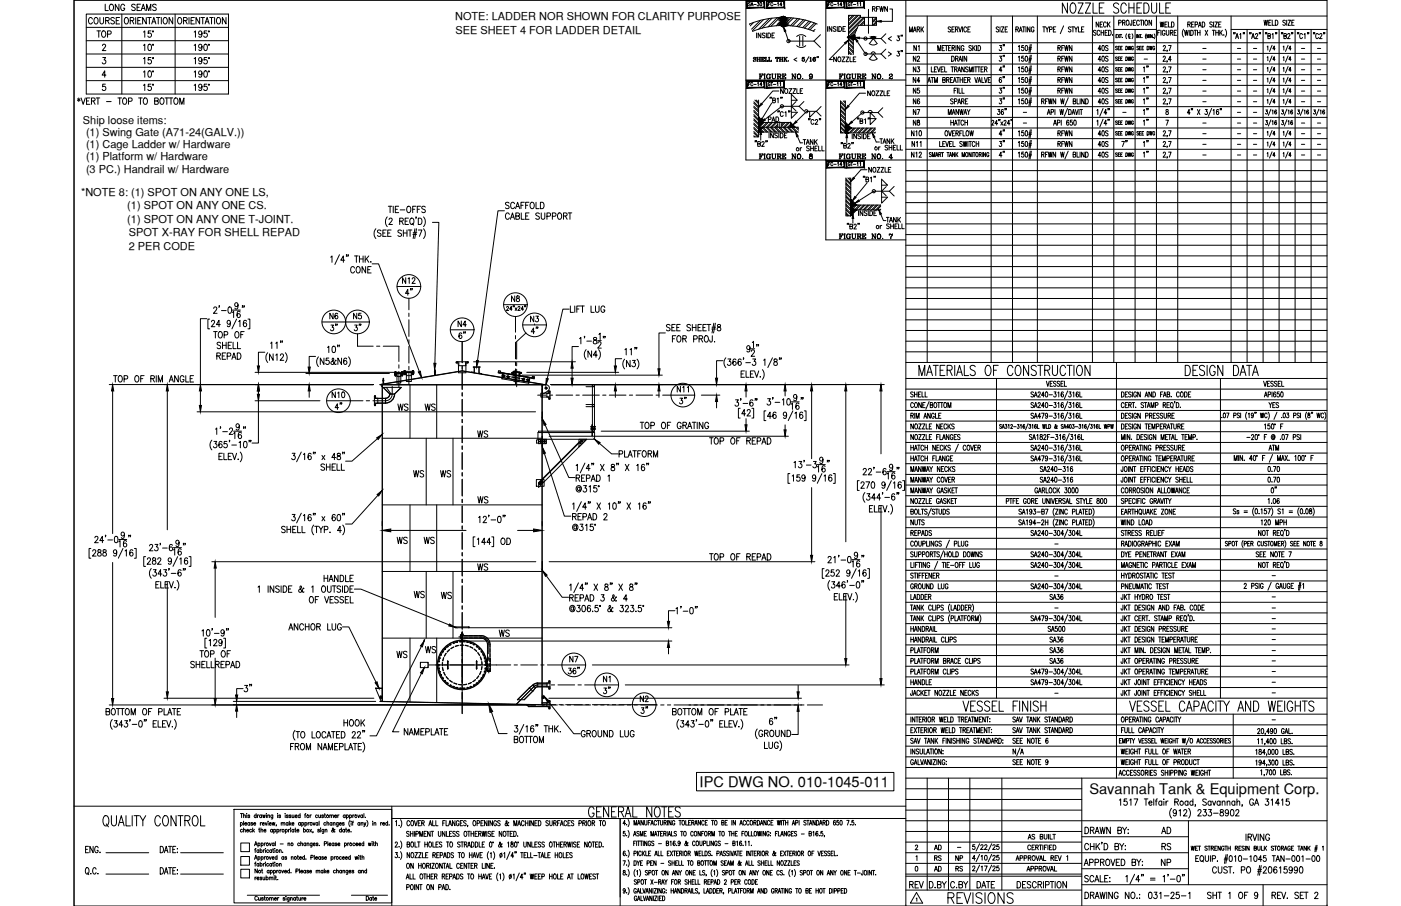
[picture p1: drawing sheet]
<svg xmlns="http://www.w3.org/2000/svg" width="432mm" height="279mm" viewBox="0 0 432 279" stroke-linecap="round" stroke-linejoin="round" font-family="sans-serif">
<defs><g id="words">
<text font-size="6.6" x="291.4" y="279.8">REVISIONS</text>
<g font-size="5.3">
<text x="28.9" y="12.7">TOP</text>
<text x="124.2" y="92.4">4&quot;</text>
<text x="212.7" y="125.9" transform="rotate(-90 212.7 125.9)">3&quot;</text>
<text x="146.4" y="136.2">WS</text>
<text x="121.4" y="169">WS</text>
<text x="129.8" y="169">WS</text>
<text x="146.4" y="177.1">WS</text>
<text x="126.6" y="185.6">WS</text>
<text x="135.1" y="185.9">WS</text>
<text x="153.1" y="197.6">WS</text>
<text x="74.4" y="214.5">3&quot;</text>
<text x="185.2" y="215.2">3&quot;</text>
<text x="279.4" y="275.2">REV</text>
</g>
<g font-size="4.9">
<text x="26.5" y="8.5">COURSE</text>
<text x="280.8" y="16.9">N1</text>
<text x="310.8" y="16.9" transform="rotate(-90 310.8 16.9)">3&quot;</text>
<text x="337.6" y="16.9">40S</text>
<text x="306.9" y="20.1">3&quot;</text>
<text x="306.9" y="23.3">4&quot;</text>
<text x="355.2" y="23.3" transform="rotate(-90 355.2 23.3)">1&quot;</text>
<text x="280.5" y="26.8">N4</text>
<text x="306.9" y="30">3&quot;</text>
<text x="337.6" y="26.8">40S</text>
<text x="355.2" y="30" transform="rotate(-90 355.2 30)">1&quot;</text>
<text x="306.9" y="33.2">3&quot;</text>
<text x="351.4" y="33.2">1&quot;</text>
<text x="280.5" y="36.7">N7</text>
<text x="280.5" y="39.9">N8</text>
<text x="355.2" y="39.9" transform="rotate(-90 355.2 39.9)">1&quot;</text>
<text x="306.9" y="43">4&quot;</text>
<text x="337.6" y="46.6">40S</text>
<text x="355.2" y="46.6" transform="rotate(-90 355.2 46.6)">1&quot;</text>
<text x="280.1" y="49.7">N12</text>
<text x="306.9" y="49.7">4&quot;</text>
<text x="337.6" y="49.7">40S</text>
<text x="355.2" y="49.7" transform="rotate(-90 355.2 49.7)">1&quot;</text>
<text x="123.1" y="88.5">N12</text>
<text x="156.6" y="94.2">N8</text>
<text x="100.9" y="99.5">N6</text>
<text x="107.9" y="99.5">N5</text>
<text x="140.4" y="102">N4</text>
<text x="162.6" y="100.5">N3</text>
<text x="140.4" y="105.5">6&quot;</text>
<text x="166.9" y="104.1" transform="rotate(-90 166.9 104.1)">4&quot;</text>
<text x="101.6" y="123.8">N10</text>
<text x="207.8" y="122.1">N11</text>
<text x="102.3" y="127.4">4&quot;</text>
<text x="121.7" y="127.7">WS</text>
<text x="130.2" y="127.7">WS</text>
<text x="390.2" y="127">YES</text>
<text x="189.8" y="142.2">PLATFORM</text>
<text x="126.6" y="148.2">WS</text>
<text x="134.8" y="148.2">WS</text>
<text x="394.8" y="153.1" transform="rotate(-90 394.8 153.1)">0&quot;</text>
<text x="146.4" y="156.3">WS</text>
<text x="217.7" y="173.9">TOP OF REPAD</text>
<text x="88.2" y="195.4">ANCHOR LUG</text>
<text x="121.4" y="203.9">WS</text>
<text x="130.2" y="202.5">WS</text>
<text x="174.6" y="205.3">N7</text>
<text x="185.2" y="211.7">N1</text>
<text x="196.5" y="217.7">N2</text>
<text x="357" y="258.2">AD</text>
<text x="357.4" y="263.2">RS</text>
<text x="357" y="268.1">NP</text>
</g>
<g font-size="4.5">
<text x="215.6" y="242.7">IPC DWG NO. 010-1045-011</text>
<text x="335.7" y="244.9">Savannah Tank &amp; Equipment Corp.</text>
</g>
<g font-size="4.4">
<text x="268.1" y="4.6">RFWN</text>
<text x="279.4" y="10.9">MARK</text>
<text x="336.9" y="9.5">NECK</text>
<text x="356.7" y="9.5">WELD</text>
<text x="280.5" y="20.1">N2</text>
<text x="280.5" y="23.3">N3</text>
<text x="325.3" y="20.1">RFWN</text>
<text x="337.6" y="20.1">40S</text>
<text x="337.6" y="23.3">40S</text>
<text x="280.5" y="30">N5</text>
<text x="325.3" y="30">RFWN</text>
<text x="337.6" y="30">40S</text>
<text x="280.5" y="33.2">N6</text>
<text x="337.6" y="33.2">40S</text>
<text x="236" y="38.8">PAD</text>
<text x="246.6" y="45.9">TANK</text>
<text x="270.2" y="45.5">TANK</text>
<text x="280.1" y="43">N10</text>
<text x="325.3" y="43">RFWN</text>
<text x="337.6" y="43">40S</text>
<text x="348.5" y="46.6" transform="rotate(-90 348.5 46.6)">7&quot;</text>
<text x="390.2" y="140.1">ATM</text>
<text x="279.8" y="163">NUTS</text>
<text x="287.2" y="263.2">AD</text>
<text x="287.2" y="269.9">AD</text>
<text x="287.2" y="266.7">RS</text>
<text x="293.5" y="266.7">NP</text>
<text x="293.9" y="269.9">RS</text>
</g>
<g font-size="3.4">
<text x="140.3" y="6.3">NOTE: LADDER NOR SHOWN FOR CLARITY PURPOSE</text>
<text x="140.4" y="10.4">SEE SHEET 4 FOR LADDER DETAIL</text>
<text x="25.6" y="38.1">Ship loose items:</text>
<text x="26.5" y="41.9">(1) Swing Gate (A71-24(GALV.))</text>
<text x="26.5" y="45.7">(1) Cage Ladder w/ Hardware</text>
<text x="26.5" y="49.4">(1) Platform w/ Hardware</text>
<text x="26.5" y="53.2">(3 PC.) Handrail w/ Hardware</text>
<text x="25" y="60.4">*NOTE 8: (1) SPOT ON ANY ONE LS,</text>
<text x="39.2" y="64.6">(1) SPOT ON ANY ONE CS.</text>
<text x="39.2" y="68.7">(1) SPOT ON ANY ONE T-JOINT.</text>
<text x="39.7" y="72.8">SPOT X-RAY FOR SHELL REPAD</text>
<text x="39.7" y="77">2 PER CODE</text>
</g>
<g font-size="2.6">
<text x="369.7" y="16.2">-</text>
<text x="380.6" y="16.2">-</text>
<text x="385.6" y="16.2">-</text>
<text x="400" y="16.2">-</text>
<text x="405" y="16.2">-</text>
<text x="351.7" y="19.4">-</text>
<text x="369.7" y="19.4">-</text>
<text x="369.7" y="22.6">-</text>
<text x="380.6" y="19.4">-</text>
<text x="380.6" y="22.6">-</text>
<text x="385.6" y="19.4">-</text>
<text x="385.6" y="22.6">-</text>
<text x="400" y="19.4">-</text>
<text x="400" y="22.6">-</text>
<text x="405" y="19.4">-</text>
<text x="405" y="22.6">-</text>
<text x="369.7" y="26.1">-</text>
<text x="369.7" y="29.3">-</text>
<text x="380.6" y="26.1">-</text>
<text x="380.6" y="29.3">-</text>
<text x="385.6" y="26.1">-</text>
<text x="385.6" y="29.3">-</text>
<text x="400" y="26.1">-</text>
<text x="400" y="29.3">-</text>
<text x="405" y="26.1">-</text>
<text x="405" y="29.3">-</text>
<text x="314.3" y="36">-</text>
<text x="345" y="36">-</text>
<text x="369.7" y="32.5">-</text>
<text x="380.6" y="32.5">-</text>
<text x="380.6" y="36">-</text>
<text x="385.6" y="32.5">-</text>
<text x="385.6" y="36">-</text>
<text x="400" y="32.5">-</text>
<text x="405" y="32.5">-</text>
<text x="314.3" y="39.2">-</text>
<text x="369.7" y="39.2">-</text>
<text x="380.6" y="39.2">-</text>
<text x="385.6" y="39.2">-</text>
<text x="400" y="39.2">-</text>
<text x="405" y="39.2">-</text>
<text x="369.7" y="42.3">-</text>
<text x="369.7" y="45.9">-</text>
<text x="380.6" y="42.3">-</text>
<text x="380.6" y="45.9">-</text>
<text x="385.6" y="42.3">-</text>
<text x="385.6" y="45.9">-</text>
<text x="400" y="42.3">-</text>
<text x="400" y="45.9">-</text>
<text x="405" y="42.3">-</text>
<text x="405" y="45.9">-</text>
<text x="369.7" y="49">-</text>
<text x="380.6" y="49">-</text>
<text x="385.6" y="49">-</text>
<text x="400" y="49">-</text>
<text x="405" y="49">-</text>
<text x="324.2" y="169">-</text>
<text x="324.2" y="178.9">-</text>
<text x="391.2" y="178.9">-</text>
<text x="391.2" y="185.2">-</text>
<text x="324.2" y="188.7">-</text>
<text x="391.2" y="191.9">-</text>
<text x="391.2" y="188.7">-</text>
<text x="391.2" y="195.1">-</text>
<text x="391.2" y="198.6">-</text>
<text x="391.2" y="201.8">-</text>
<text x="391.2" y="208.5">-</text>
<text x="391.2" y="205">-</text>
<text x="324.2" y="214.8">-</text>
<text x="391.2" y="214.8">-</text>
<text x="391.2" y="211.7">-</text>
<text x="391.2" y="223.3">-</text>
<text x="294.2" y="262.5">-</text>
</g>
</g></defs>
<!-- layer: 0 -->
<g fill="none" stroke="#000" stroke-width=".31">
<path d="M229.9 0v49.3h179.1M254.5 0v74h24.7M279.2 5h129.8M279.2 13.2h129.8M279.2 16.5h129.8M279.2 19.7h129.8M279.2 0v279.4M285.8 5v106.8M305.5 5v106.8M312.1 5v106.8M319.7 5v106.8M336.7 5v106.8"/>
<path d="M343.3 9.1h13.1M343.3 5v106.8M349.8 9.1v102.7M356.4 5v106.8M363 5v106.8M379.4 9.1h29.6M379.4 5v106.8M384.4 9.1v102.7M389.3 9.1v102.7M394.2 9.1v102.7M399.2 9.1v102.7M404.1 9.1v102.7"/>
<path d="M409 0h-386.2v279.4h386.2v-279.4h-386.2v279.4M229.9 24.7h49.3M279.2 23h129.8M279.2 26.3h129.8M279.2 29.6h129.8M279.2 32.9h129.8M279.2 36.2h129.8M279.2 39.5h129.8M279.2 42.8h129.8M279.2 46h129.8M279.2 52.6h129.8M279.2 55.9h129.8"/>
<path d="M279.2 59.2h129.8M279.2 62.5h129.8M279.2 65.8h129.8M279.2 69h129.8M279.2 72.3h129.8M279.2 75.6h129.8M279.2 78.9h129.8M279.2 95.4h129.8M279.2 92.1h129.8M279.2 88.8h129.8M279.2 85.5h129.8M279.2 82.2h129.8"/>
<path d="M279.2 98.6h129.8M279.2 120h129.8M279.2 111.8h129.8M279.2 116.7h129.8M279.2 105.2h129.8M279.2 101.9h129.8M279.2 108.5h129.8M307.1 116.7v98.6M344.1 111.8v128.2M376.2 116.7v98.6M279.2 129.9h129.8M279.2 126.6h129.8"/>
<path d="M279.2 123.3h129.8M279.2 133.1h129.8M279.2 136.4h129.8M279.2 139.7h129.8M279.2 143h129.8M279.2 146.3h129.8M279.2 149.6h129.8M279.2 152.9h129.8M279.2 156.1h129.8M279.2 159.4h129.8M279.2 179.2h129.8M279.2 175.9h129.8"/>
<path d="M279.2 172.6h129.8M279.2 169.3h129.8M279.2 166h129.8M279.2 162.7h129.8M279.2 198.9h129.8M279.2 195.6h129.8M279.2 192.3h129.8M279.2 189h129.8M279.2 185.7h129.8M279.2 182.5h129.8M279.2 215.3h129.8M279.2 212h129.8"/>
<path d="M279.2 208.7h129.8M279.2 205.5h129.8M279.2 202.2h129.8M279.2 240h129.8M279.2 220.2h129.8M279.2 223.5h129.8M279.2 226.8h129.8M279.2 230.1h129.8M279.2 233.4h129.8M279.2 236.7h129.8M285.8 240v34.5M292.3 240v34.5"/>
<path d="M298.9 240v34.5M308.8 240v34.5M333.4 240v39.4M380.1 220.2v19.8M22.8 248.6h256.4M72.1 249.6h48.7v28.8h-48.7zM74.1 253.8l.1-.1a.37 .37 0 0 1 .5 .4 .37 .37 0 0 1-.6 .2M74.1 250.9h.7M74.1 253.7v1.2M74.2 260h2.7v2.6h-2.7zM74.5 250.9v1.3M74.7 255.9a.35 .35 0 0 0-.5 0 .35 .35 0 0 0 0 .5 .35 .35 0 0 0 .5 0"/>
<path d="M75.1 251.5l.5-.1v.8M75.1 256l.5-.2v.8M75.1 250.9v1.3M75.1 253.2v1.3M75.1 255.3v1.3M75.4 254h.7l-.1-.2a.35 .35 0 0 0-.5 .1 .35 .35 0 0 0 .1 .5 .35 .35 0 0 0 .5-.1M76 256.1h.6v-.2a.36 .36 0 0 0-.5 0 .36 .36 0 0 0 0 .5 .36 .36 0 0 0 .5 0M76 251h.1M76.1 251.4v.8M77 251.5l-.2-.2-.4 .2 .5 .3v.3l-.5-.1M77 253.8a.36 .36 0 0 0-.5 0 .36 .36 0 0 0 0 .5 .36 .36 0 0 0 .5 0M77 253.7v.8"/>
<path d="M77.5 255.9a.35 .35 0 0 0-.5 0 .35 .35 0 0 0 0 .5 .35 .35 0 0 0 .5 0M77.9 253.8l-.2-.1-.4 .1 .5 .3v.3l-.5-.1M77.9 255.3v1.3M78.1 256.1l.3 .5M78.2 254h.6v-.2a.36 .36 0 0 0-.5 0 .36 .36 0 0 0 0 .5 .36 .36 0 0 0 .5 0M78.4 255.8l-.5 .6M79 251.5a.35 .35 0 0 0-.6 0 .35 .35 0 0 0 0 .5 .35 .35 0 0 0 .6 0M79 250.9v1.3M79.4 251.3v.9M79.5 260v1.2M79.7 255.8h.4M79.8 251.3l-.4 .4"/>
<path d="M79.9 255.3v1.1l.2 .2M80.2 253.7v.8M80.4 256l.5-.2 .1 .8M80.4 255.3v1.3M80.5 260v1.2M80.6 251.5a.35 .35 0 0 0-.5 0 .35 .35 0 0 0 0 .5 .35 .35 0 0 0 .5 0M80.6 251.3v.9M80.6 253.7l-.4 .3M80.8 254h.6v-.3a.37 .37 0 0 0-.6 .4 .37 .37 0 0 0 .6 .2M80.9 251.3l.3 .9 .2-.9 .2 .9 .2-.9M81.4 256.1h.6a.31 .31 0 0 0-.3-.4 .31 .31 0 0 0-.3 .4l.2 .5 .4-.2M81.4 260v.8"/>
<path d="M81.7 253.7l.3 .8 .3-.8M81.9 260l-.5 .3M82.1 251h.1M82.1 251.4v.8M82.5 251.5l.5-.1 .1 .8M82.5 251.3v.9M82.6 253.3h.1M82.6 253.7v.8M83 254h.6l-.1-.2a.35 .35 0 0 0-.4 .1 .35 .35 0 0 0 0 .5 .35 .35 0 0 0 .5-.1M83 260l.3 .8 .3-.8M83.9 253.7l.2 .8 .2-.8 .2 .8 .2-.8M84 255.9a.35 .35 0 0 0-.5 0 .35 .35 0 0 0 0 .5 .35 .35 0 0 0 .5 0"/>
<path d="M84 255.8v.8M84.1 251.3l-.1 1.2h-.4M84.1 251.5a.35 .35 0 0 0-.5 0 .35 .35 0 0 0 0 .5 .35 .35 0 0 0 .5 0M84.4 255.9a.35 .35 0 0 1 .5 0 .35 .35 0 0 1 0 .5 .35 .35 0 0 1-.5 0M84.4 255.8v1.2M84.5 260v.8M84.9 259.5v1.3M85.2 254.4l-.1 .3M85.3 255.9a.35 .35 0 0 1 .6 0 .35 .35 0 0 1 0 .5 .35 .35 0 0 1-.6 0M85.3 255.8v1.2M85.5 251h.1M85.6 251.4v.8"/>
<path d="M86.3 255.8v.8M86.5 251.5l-.2-.2-.4 .2 .5 .3v.3l-.5-.1M86.7 253.9l.5-.2v.8M86.7 253.7v.8M86.7 255.8l-.4 .3M87.2 253.9l.5-.2 .1 .8M87.8 251h.1M87.9 251.4v.8M87.9 255.9a.35 .35 0 0 1 .6 0 .35 .35 0 0 1 0 .5 .35 .35 0 0 1-.6 0M87.9 255.8v1.2M88.8 253.8a.36 .36 0 0 0-.5 0 .36 .36 0 0 0 0 .5 .36 .36 0 0 0 .5 0M88.8 253.7v.8"/>
<path d="M88.8 260v.8M88.8 251.5l-.2-.2-.4 .2 .6 .3v.3l-.6-.1M88.9 255.8v.8M89.2 253.2v1.3M89.3 255.8l-.4 .3M89.4 254l.3 .5M89.5 255.4h.1M89.6 255.8v.8M89.7 251.5l-.2-.2-.4 .2 .5 .3v.3l-.5-.1M89.7 253.7l-.5 .6M90 254h.6v-.2a.35 .35 0 0 0-.5 .1 .35 .35 0 0 0 0 .4 .35 .35 0 0 0 .5 0M90 251.3l.1 .8 .5-.2"/>
<path d="M90.6 255.9a.35 .35 0 0 0-.6 0 .35 .35 0 0 0 0 .5 .35 .35 0 0 0 .6 0M90.6 255.8v.8M90.6 251.3v.9M90.9 255.8h.3M91 251.7h.6l-.1-.3a.36 .36 0 0 0-.5 .1 .36 .36 0 0 0 .1 .5 .36 .36 0 0 0 .5 0M91 255.3v1.1l.3 .2M91.5 256.1h.6a.31 .31 0 0 0-.3-.4 .31 .31 0 0 0-.3 .4l.3 .5 .3-.2M92.5 251.5a.35 .35 0 0 0-.5 0 .35 .35 0 0 0 0 .5 .35 .35 0 0 0 .5 0M92.5 250.9v1.3M92.6 253.8a.36 .36 0 0 0-.5 0 .36 .36 0 0 0 0 .5 .36 .36 0 0 0 .5 0M92.6 253.7v.8M92.7 259.5v1.3"/>
<path d="M93 253.8l.1-.1a.37 .37 0 0 1 .5 .4 .37 .37 0 0 1-.6 .2M93 253.7v1.2M93.6 255.9a.35 .35 0 0 1 .5 0 .35 .35 0 0 1 0 .5 .35 .35 0 0 1-.5 0M93.6 255.3v1.3M93.9 251.3h.3M94 253.8l.1-.1a.37 .37 0 0 1 .5 .4 .37 .37 0 0 1-.6 .2M94 253.7v1.2M94.2 260v.8M94.3 250.9l-.3 .2v1.1M94.6 260v.8M95 253.7v.8M95.4 253.7l-.4 .3"/>
<path d="M95.5 255.8l.5 .8M95.6 251.3v.9M96 251.3l-.4 .4M96 255.8l-.5 .8M96.2 260l-.1 1.1-.4 .1M96.5 253.7l.3 .8 .3-.8M96.5 256.5l-.1 .3M97.9 251.5a.35 .35 0 0 0-.6 0 .35 .35 0 0 0 0 .5 .35 .35 0 0 0 .6 0M98 253.8a.36 .36 0 0 0-.6 0 .36 .36 0 0 0 0 .5 .36 .36 0 0 0 .6 0M98 253.7v.8M98.2 251.3l.1 .8 .5-.2M98.4 253.2v1.3"/>
<path d="M98.5 255.9l-.5-.1 .5 .6-.2 .2-.4-.2M98.8 251.3v.9M98.8 255.4h.1M98.8 255.8v.8M99.7 251.5l-.2-.2-.4 .2 .6 .3v.3l-.6-.1M99.8 255.8v1.1l-.5 .1M99.8 255.9a.35 .35 0 0 0-.5 0 .35 .35 0 0 0 0 .5 .35 .35 0 0 0 .5 0M99.9 251.3h.4M100.1 250.9v1l.3 .3M100.2 256l.5-.2 .1 .8M100.2 255.8v.8M100.4 253.8a.36 .36 0 0 0-.5 0 .36 .36 0 0 0 0 .5 .36 .36 0 0 0 .5 0"/>
<path d="M100.8 253.9l.5-.2v.8M100.8 253.2v1.3M101 259.5v1.3M101.6 251.5l.6-.1v.8M101.6 251.3v.9M102.2 251.5l.5-.1 .1 .8M102.3 253.8l-.1-.1a.37 .37 0 0 0-.5 .4 .37 .37 0 0 0 .6 .2M102.3 253.7v.8M102.7 253.9l.5-.2 .1 .8M102.7 253.7v.8M102.9 260v.8M103.1 251.7h.6a.31 .31 0 0 0-.3-.4 .31 .31 0 0 0-.3 .4l.3 .5 .3-.2"/>
<path d="M103.2 255.9l-.1-.1a.67 .67 0 0 1-.8 .7v-.4l.5-.4-.2-.4-.1 .5 .5 .7h.2M104.1 251.3v.9M104.2 253.7v1.1l-.4 .1M104.2 253.8a.36 .36 0 0 0-.5 0 .36 .36 0 0 0 0 .5 .36 .36 0 0 0 .5 0M104.5 251.3l-.4 .4M104.6 254h.6v-.2a.35 .35 0 0 0-.5 .1 .35 .35 0 0 0 0 .5 .35 .35 0 0 0 .5-.1M105.2 255.9a.35 .35 0 0 0-.5 0 .35 .35 0 0 0 0 .5 .35 .35 0 0 0 .5 0M105.2 255.3v1.3M106.1 253.8l-.2-.1-.4 .1 .5 .3v.3l-.5-.1M106.2 255.9a.35 .35 0 0 0-.5 0 .35 .35 0 0 0 0 .5 .35 .35 0 0 0 .5 0M106.2 255.8v.8M106.2 260v1.2"/>
<path d="M106.4 251.5a.35 .35 0 0 0-.5 0 .35 .35 0 0 0 0 .5 .35 .35 0 0 0 .5 0M106.4 251.3v.9M106.5 255.8h.3M106.6 255.3v1.1l.3 .2M106.8 251.5a.35 .35 0 0 1 .5 0 .35 .35 0 0 1 0 .5 .35 .35 0 0 1-.5 0M106.8 251.3v1.3M107.2 256.1h.6l-.1-.2a.35 .35 0 0 0-.5 0 .35 .35 0 0 0 .1 .5 .35 .35 0 0 0 .5 0M107.2 260v.8M107.6 260l-.4 .3M107.8 251.5a.35 .35 0 0 1 .5 0 .35 .35 0 0 1 0 .5 .35 .35 0 0 1-.5 0M107.8 251.3v1.3M107.9 253a1.45 1.45 0 0 0 0 1.9"/>
<path d="M108.2 256.5h.1M108.2 253.3h.1M108.2 253.7v.8M108.5 253.7h.4M108.7 251.3v.9M108.9 253.2l-.2 .3v1M109.2 251.3l-.5 .4M110.3 251.3l.3 .9 .3-.9M110.9 253.8a.36 .36 0 0 0-.5 0 .36 .36 0 0 0 0 .5 .36 .36 0 0 0 .5 0M110.9 253.7v.8M111.3 253.9l.5-.2 .1 .8M111.3 253.7v.8"/>
<path d="M111.8 251.5a.35 .35 0 0 0-.6 0 .35 .35 0 0 0 0 .5 .35 .35 0 0 0 .6 0M111.8 251.3v.9M112.1 259.5v1.3M112.2 253.7l.3 .8 .3-.8M112.2 250.9v1.3M112.5 254.5l-.4 .4M112.6 252h.1M113 253a1.45 1.45 0 0 1 0 1.9M113.5 260l.2 .8 .3-.8 .2 .8 .2-.8M114.7 259.6h.1M114.8 253.3h.1M114.9 253.7v.8"/>
<path d="M115 260h.4M115.2 259.5v1.1l.2 .2M115.3 253.9l.5-.2v.8M115.3 253.7v.8M115.7 259.5v1.3M117.3 253.7v.8M117.7 253.7l-.4 .3M117.9 254h.7l-.1-.2a.35 .35 0 0 0-.5 .1 .35 .35 0 0 0 .1 .5 .35 .35 0 0 0 .5-.1M119.5 253.8l-.1-.1a.37 .37 0 0 0-.6 .4 .37 .37 0 0 0 .7 .2M119.5 253.2v1.3M119.9 254.4h.1M120.8 248.6v30.8"/>
<path d="M120.8 252.4h158.4M191.1 252.4v27M279.2 243.2h54.2M279.2 256.4h54.2M279.2 253.1h129.8M279.2 259.7h54.2M279.2 249.8h54.2M279.2 246.5h54.2M333.4 258h32.9M366.3 253.1v19.7M74.2 268.1h2.7v2.6h-2.7zM74.2 264.1h2.7v2.7h-2.7z"/>
<path d="M76.2 276.1h22.3M78.4 260.8l.4-1.3 .5 1.3M78.4 265l.4-1.2 .5 1.2M78.5 266.3h.3M78.5 262.1h.3M78.6 260.4h.5M78.6 264.6h.5M78.6 270.5v.8M78.9 261.7l-.2 .2v1M78.9 265.9l-.2 .2v1M79 270.5l-.4 .3M79.2 270.8h.6l-.1-.2a.37 .37 0 0 0-.5 .3 .37 .37 0 0 0 .6 .2"/>
<path d="M79.3 268v1.2l-.7-1.2v1.2M79.3 276.7a.39 .39 0 0 0-.5-.3 .39 .39 0 0 0-.3 .5v.3a.39 .39 0 0 0 .3 .4 .39 .39 0 0 0 .5-.3M79.5 260.2a.35 .35 0 0 1 .5-.1 .35 .35 0 0 1 0 .5 .35 .35 0 0 1-.5 0M79.5 264.4l.1-.2a.36 .36 0 0 1 .5 .4 .36 .36 0 0 1-.6 .2M79.5 264.2v1.2M79.7 276.8v.8l.5-.2M79.8 262.3a.36 .36 0 0 0-.5-.1 .36 .36 0 0 0 0 .6 .36 .36 0 0 0 .5-.1M79.8 266.5a.35 .35 0 0 0-.5-.1 .35 .35 0 0 0 0 .6 .35 .35 0 0 0 .5-.1M79.8 262.1v.8M79.8 266.3v.8M80.2 262.3a.36 .36 0 0 1 .5-.1 .36 .36 0 0 1 0 .6 .36 .36 0 0 1-.5-.1M80.2 266.5a.35 .35 0 0 1 .5-.1 .35 .35 0 0 1 0 .6 .35 .35 0 0 1-.5-.1"/>
<path d="M80.2 261.7v1.2M80.2 265.9v1.2M80.2 276.8v.8M80.5 260.2a.35 .35 0 0 1 .5-.1 .35 .35 0 0 1 0 .5 .35 .35 0 0 1-.5 0M80.5 264.4l.1-.2a.37 .37 0 0 1 .5 .4 .37 .37 0 0 1-.6 .2M80.5 264.2v1.2M80.6 268.4h.3M80.7 270.7l-.2-.2-.4 .2 .5 .3v.3l-.5-.2M80.8 268v1l.2 .2M81 270.5l.1 .8 .5-.2M81.2 277l-.3-.2-.3 .2 .5 .3v.3l-.5-.1M81.2 262.1v.8"/>
<path d="M81.2 266.3v.8M81.4 276.8h.4M81.4 264.2v.8M81.6 262.1l-.4 .3M81.6 266.3l-.4 .3M81.6 276.4v1l.2 .2M81.6 270.5v.8M81.8 261.7h.1M81.8 265.9h.1M81.8 262.1v.8M81.8 266.3v.8M81.9 264.2l-.5 .3"/>
<path d="M82 270.7a.36 .36 0 0 1 .5-.1 .36 .36 0 0 1 0 .6 .36 .36 0 0 1-.5-.1M82 270.1v1.2M82.8 262.3a.36 .36 0 0 0-.5-.1 .36 .36 0 0 0 0 .6 .36 .36 0 0 0 .5-.1M82.8 266.5a.35 .35 0 0 0-.5-.1 .35 .35 0 0 0 0 .6 .35 .35 0 0 0 .5-.1M82.9 268.6l-.1-.2a.37 .37 0 0 0-.5 .4 .37 .37 0 0 0 .6 .2M82.9 268.4v.8M83 264.2l.3 .8 .3-.8M83 270.7l.5-.1v.7M83 270.5v.8M83.1 277l.5-.1 .1 .7M83.1 276.8v.8M83.4 268.6l.1-.2a.37 .37 0 0 1 .5 .4 .37 .37 0 0 1-.6 .2"/>
<path d="M83.4 268.4v1.2M83.5 270.7l.6-.1v.7M83.7 277l.5-.1v.7M83.7 262.3a.36 .36 0 0 0-.5-.1 .36 .36 0 0 0 0 .6 .36 .36 0 0 0 .5-.1M83.7 266.5a.35 .35 0 0 0-.5-.1 .35 .35 0 0 0 0 .6 .35 .35 0 0 0 .5-.1M83.7 262.1v.8M83.7 266.3v.8M83.9 264.5h.6l-.1-.2a.36 .36 0 0 0-.5 .1 .36 .36 0 0 0 .1 .5 .36 .36 0 0 0 .5-.1M84 266.3h.4M84 262.1h.4M84.2 261.7v1l.2 .2M84.2 265.9v1l.2 .2"/>
<path d="M84.3 268.6l.1-.2a.37 .37 0 0 1 .5 .4 .37 .37 0 0 1-.6 .2M84.3 268.4v1.2M84.5 260.2a.35 .35 0 0 0-.5-.1 .35 .35 0 0 0 0 .5 .35 .35 0 0 0 .5 0M84.5 270.1h.1M84.5 270.6v.7M84.6 277.2h.6a.31 .31 0 0 0-.3-.4 .31 .31 0 0 0-.3 .4l.2 .4 .4-.1M84.7 261.7h.1M84.7 265.9h.1M84.7 262.1v.8M84.7 266.3v.8M84.8 270.5h.4M85 270.1v1l.2 .2"/>
<path d="M85.3 268.4v.8M85.4 264.4l-.1-.2a.36 .36 0 0 0-.5 .4 .36 .36 0 0 0 .6 .2M85.4 263.8v1.2M85.6 276.8v.8M85.6 271.2h.1M85.7 268.4l-.4 .4M86 276.8l-.4 .4M86.1 262.3l.5-.2 .1 .8M86.1 266.5l.5-.2 .1 .8M86.1 262.1v.8M86.1 266.3v.8M86.4 260.3h.9"/>
<path d="M86.8 268.4l.3 .8 .3-.8M87.1 262.8h.1M87.4 264.4a.36 .36 0 0 0-.5-.1 .36 .36 0 0 0 0 .5 .36 .36 0 0 0 .5 0M87.4 264.2v.8M87.7 268.8h.6l-.1-.4a.37 .37 0 0 0-.5 .4 .37 .37 0 0 0 .6 .2M87.8 277l-.5-.1 .5 .6-.2 .1-.4-.1M88.1 276.4h.1M88.2 276.9v.7M88.3 264.4l-.1-.2-.4 .2 .5 .2v.4l-.5-.2M88.8 260.2l.5-.2v.8M89.1 276.8v1.1l-.4 .1M89.1 277a.34 .34 0 0 0-.5 0 .34 .34 0 0 0 0 .5 .34 .34 0 0 0 .5 0"/>
<path d="M89.2 268.6l-.1-.2a.37 .37 0 0 0-.5 .4 .37 .37 0 0 0 .6 .2M89.2 268v1.2M89.5 277l.5-.1 .1 .7M89.5 276.8v.8M89.7 269.1h.1M89.8 264.4l.5-.2v.8M89.8 264.2v.8M91.1 277a.35 .35 0 0 0-.6 0 .35 .35 0 0 0 0 .5 .35 .35 0 0 0 .6 0M91.1 276.8v.8M91.2 268.6h.6l.1-.5-.7-.1v1.2M91.4 276.8h.3M91.5 276.4v1l.3 .2"/>
<path d="M91.6 264.2h.4M91.8 263.8v1l.2 .2M92.1 276.8v.8l.5-.2M92.3 264.5h.6l-.1-.3a.36 .36 0 0 0-.5 .4 .36 .36 0 0 0 .6 .2M92.3 268v1.2M92.4 260.2a.35 .35 0 0 0-.6-.1 .35 .35 0 0 0 0 .5 .35 .35 0 0 0 .6 0M92.6 268.8h.7l-.1-.3a.36 .36 0 0 0-.5 .1 .36 .36 0 0 0 .1 .5 .36 .36 0 0 0 .5-.1M92.6 276.8v.8M92.7 260.2l.5-.2 .1 .8M93 276.8v.8M93.5 276.8l-.5 .4M93.7 277.2h.6l-.1-.3a.36 .36 0 0 0-.5 .1 .36 .36 0 0 0 .1 .5 .36 .36 0 0 0 .5 0"/>
<path d="M93.8 264.4a.36 .36 0 0 0-.5-.1 .36 .36 0 0 0 0 .5 .36 .36 0 0 0 .5 0M93.8 263.8v1.2M94.2 268.6l-.1-.2a.37 .37 0 0 0-.6 .4 .37 .37 0 0 0 .7 .2M94.2 268.4v.8M94.2 260.2a.35 .35 0 0 0-.5-.1 .35 .35 0 0 0 0 .5 .35 .35 0 0 0 .5 0M94.3 264.9h.1M94.6 260.2l.5-.2 .1 .8M95.1 268.6l-.5-.2v.3l.5 .3-.2 .2-.4-.2M95.4 268.8h.6l-.1-.4a.37 .37 0 0 0-.5 .4 .37 .37 0 0 0 .6 .2M95.8 264.4h.6v-.6h-.6v1.2M96.2 260.2a.35 .35 0 0 0-.5-.1 .35 .35 0 0 0 0 .5 .35 .35 0 0 0 .5 0M96.5 260.3h.6v-.2a.36 .36 0 0 0-.5 .1 .36 .36 0 0 0 0 .4 .36 .36 0 0 0 .5 0"/>
<path d="M96.9 263.8v1.2M97.2 264.5h.7l-.2-.3a.36 .36 0 0 0-.5 .4 .36 .36 0 0 0 .7 .2M97.5 268.6l.5-.2v.8M97.5 268.4v.8M98 260.2l-.5-.2 .5 .6-.2 .2-.3-.2M98 268.6l.5-.2 .1 .8M98.4 260.7h.1M98.8 264.4a.36 .36 0 0 0-.5-.1 .36 .36 0 0 0 0 .5 .36 .36 0 0 0 .5 0M98.8 264.2v.8M99.5 268.6l-.1-.2a.37 .37 0 0 0-.5 .4 .37 .37 0 0 0 .6 .2M99.5 268.4v.8M99.7 264.4l-.2-.2-.4 .2 .6 .2v.4l-.6-.2"/>
<path d="M99.9 260.2h.7v-.5l-.7-.2v1.3M99.9 268v1.2M100 264.5h.6v-.2a.36 .36 0 0 0-.5 .1 .36 .36 0 0 0 0 .5 .36 .36 0 0 0 .5-.1M100.2 268.8l.3 .4M100.5 268.4l-.6 .6M100.8 268.8h.6l-.1-.4a.37 .37 0 0 0-.5 .4 .37 .37 0 0 0 .6 .2M101.4 260.3h.6a.31 .31 0 0 0-.3-.3 .31 .31 0 0 0-.3 .3l.2 .5 .4-.2M102 264.4a.36 .36 0 0 1 .6-.1 .36 .36 0 0 1 0 .5 .36 .36 0 0 1-.6 0M102 264.2v1.2M102.9 260.2a.35 .35 0 0 0-.5-.1 .35 .35 0 0 0 0 .5 .35 .35 0 0 0 .5 0M103 264.2v.8M103.4 268.6l-.1-.2a.37 .37 0 0 0-.5 .4 .37 .37 0 0 0 .6 .2"/>
<path d="M103.4 264.2l-.4 .3M103.7 268.6l.5-.2 .1 .8M103.7 268v1.2M103.8 260.2l-.5-.2v.3l.5 .3-.2 .2-.3-.2M104.1 260.3h.7l-.1-.2a.36 .36 0 0 0-.5 .1 .36 .36 0 0 0 .1 .4 .36 .36 0 0 0 .5 0M105.2 264.4a.36 .36 0 0 0-.5-.1 .36 .36 0 0 0 0 .5 .36 .36 0 0 0 .5 0M105.3 268.6l-.1-.2a.37 .37 0 0 0-.6 .4 .37 .37 0 0 0 .7 .2M105.3 268.4v.8M105.5 264.5h.6v-.2a.36 .36 0 0 0-.5 .1 .36 .36 0 0 0 0 .4 .36 .36 0 0 0 .5 0M105.7 268.6l.5-.2v.8M105.7 268.4v.8M106.2 260.2a.35 .35 0 0 1 .5-.1 .35 .35 0 0 1 0 .5 .35 .35 0 0 1-.5 0"/>
<path d="M106.4 264.5h.7l-.1-.2a.36 .36 0 0 0-.5 .1 .36 .36 0 0 0 .1 .5 .36 .36 0 0 0 .5-.1M107.2 268.4v1.1l-.5 .1M107.2 268.6l-.1-.2a.37 .37 0 0 0-.5 .4 .37 .37 0 0 0 .6 .2M107.6 268.8h.6l-.1-.4a.37 .37 0 0 0-.5 .4 .37 .37 0 0 0 .6 .2M108 264.4l-.1-.2a.36 .36 0 0 0-.5 .4 .36 .36 0 0 0 .6 .2M108 263.8v1.2M108.3 276.1h11.1M109.1 268.6l-.6-.2v.3l.6 .3-.3 .2-.3-.2M109.3 260.2a.35 .35 0 0 0-.5-.1 .35 .35 0 0 0 0 .5 .35 .35 0 0 0 .5 0M109.4 264.2l.2 .8 .2-.8 .2 .8 .2-.8M109.7 260.3h.6a.31 .31 0 0 0-.3-.3 .31 .31 0 0 0-.3 .3l.2 .5 .4-.2M110.6 260.3h.6l-.1-.2a.36 .36 0 0 0-.4 .1 .36 .36 0 0 0 0 .4 .36 .36 0 0 0 .5 0"/>
<path d="M110.5 263.8h.1M110.6 264.2v.8M110.9 264.2h.4M111 263.8v1l.3 .2M111 268.6l-.1-.2a.37 .37 0 0 0-.5 .4 .37 .37 0 0 0 .6 .2M111 268.4v.8M111.4 268.6l.6-.2v.8M111.4 268.4v.8M111.6 264.4l.5-.2 .1 .8M111.6 263.8v1.2M112.1 260.2a.35 .35 0 0 0-.5-.1 .35 .35 0 0 0 0 .5 .35 .35 0 0 0 .5 0M112.9 276.4a.64 .64 0 0 1 .7 .6 .64 .64 0 0 1-.7 .6z"/>
<path d="M113 268.6l-.1-.2a.37 .37 0 0 0-.5 .4 .37 .37 0 0 0 .6 .2M113 268v1.2M114.5 277a.35 .35 0 0 0-.5 0 .35 .35 0 0 0 0 .5 .35 .35 0 0 0 .5 0M114.5 276.8v.8M114.7 260v.8M114.8 276.8h.4M115 276.4v1l.2 .2M115.5 277.2h.6a.31 .31 0 0 0-.3-.4 .31 .31 0 0 0-.3 .4l.2 .4 .4-.1M115.7 260.2l.5-.2 .1 .8M279.2 266.3h54.2M279.2 263h87.1M279.2 270.2h54.2"/>
<path d="M279.2 269.6h54.2M279.2 274.5h54.2M333.4 272.8h75.6M333.4 267.9h32.9M389.3 272.8v6.6"/>
<circle cx="87.3" cy="256.1" r=".39"/>
<circle cx="94.8" cy="256.1" r=".39"/>
<circle cx="94.9" cy="251.7" r=".39"/>
<circle cx="95.9" cy="254" r=".39"/>
<circle cx="101" cy="251.7" r=".39"/>
<circle cx="109.7" cy="251.7" r=".39"/>
<circle cx="80" cy="268.8" r=".39"/>
<circle cx="82.4" cy="260.3" r=".39"/>
<circle cx="82.4" cy="277.2" r=".39"/>
<circle cx="82.4" cy="264.6" r=".39"/>
<circle cx="85.4" cy="262.5" r=".4"/>
<circle cx="85.4" cy="266.7" r=".39"/>
<circle cx="86.2" cy="268.8" r=".39"/>
<circle cx="90" cy="260.4" r=".39"/>
<circle cx="91" cy="264.6" r=".39"/>
<circle cx="104" cy="264.6" r=".39"/>
<circle cx="108.1" cy="260.4" r=".39"/>
</g>
<!-- layer: TEXT -->
<g fill="none" stroke="#000" stroke-width=".31">
<path d="M231 7.4a25.3 25.3 0 0 1 9.8-2l.6-.3 .6 .3a25.3 25.3 0 0 1 9.9 2M231.1 7.4l-.1 .1M231.3 .9h-.6l.5 .5v.4l-.5-.1M231.4 1.8l.4-1 .3 1M231.6 1.5h.4M231.9 9.7a22.8 22.8 0 0 1 8.9-1.8l.6 .4 .6-.4a22.8 22.8 0 0 1 8.9 1.8M232.2 18l.7 .3a.39 .39 0 0 1-.2 .6 .39 .39 0 0 1-.5-.4v.4l.1-.2M232.3 6.9l-1.1 1.1M232.3 1.4h.8M232.9 17.9l.1-.2v.3a.36 .36 0 0 0-.4-.3 .36 .36 0 0 0-.3 .4l.7 .4M233.2 10.2v1.5M233.3 17.7h.4"/>
<path d="M233.3 18.9h.4M233.4 .8h.5l-.2 .4a.31 .31 0 0 1 .2 .5 .31 .31 0 0 1-.5-.1M233.4 17.7v1.2M233.5 18.3h.7M233.5 17.7v1.2M234 17.7h.4M234 18.9h.4M234.2 17.7v1.2M234.3 17.7v1.2M234.3 .8a.48 .48 0 0 1 .5 .5 .48 .48 0 0 1-.5 .5zM234.4 6.3l-2.8 2.7M234.5 10.2v1.5l-.8-1.5v1.5"/>
<path d="M234.7 17.7h.9v.3l-.1-.3M234.7 18.9h.9v-.4l-.1 .4M234.8 17.7v1.2M234.9 18.3h.3M235.2 18v.5M235.3 6.1l-3.4 3.4M235.8 10.4l-.3-.2-.6 .2 .2 .4 .6 .3 .1 .4-.3 .2-.6-.2M235.9 18.9h.8v-.4l-.1 .4M235.9 17.7h.3M236 17.7v1.2M236.1 17.7v1.2M236.2 10.2v1.5"/>
<path d="M236.7 10.2a.75 .75 0 0 1 .8 .7 .75 .75 0 0 1-.8 .8zM236.8 1.3h.4M236.9 18.9h.8v-.4v.4M236.9 17.7h.4M237 17.7v1.2M237.1 17.7v1.2M237.1 5.7l-3.3 3.3M237.4 .8h-.6v1M237.9 10.9h.5M238 5.6l-3.2 3.1M238.2 1a.33 .33 0 0 0-.4-.2 .33 .33 0 0 0-.2 .4v.2a.33 .33 0 0 0 .2 .4 .33 .33 0 0 0 .4-.2M238.5 1.4h.7"/>
<path d="M238.7 10.2h-.8v1.5h.8M239.2 17.7l-.1 .3v-.3h.9v.3l-.1-.3M239.3 18.9h.4M239.5 17.7v1.2M239.5 5.5l-2.8 2.8M239.6 17.7v1.2M239.6 1l.3-.2v1M240.2 17.7h.4M240.2 18.9h.4M240.3 5.4l-2.7 2.7M240.4 17.7v1.2M240.4 18.3h.7"/>
<path d="M240.9 6.3l-1.7 1.7M240.9 17.7h.4M240.9 18.9h.4M240.9 7l-.9 .9M241 1.5h-.7l.5-.7v1M241.1 17.7v1.2M241.2 17.7v1.2M241.6 17.7h.4M241.6 18.9h.4M241.7 17.7v1.2M241.8 17.7v1.2M241.9 9.3l1.1 3.4h7.9"/>
<path d="M242 18.2l.5 .7M242.1 18.2l.4 .7M242.3 17.7h.3M242.3 18.9h.3M242.5 5.4l-.4 .4M242.5 17.7l-.7 .7M243 18.8h.1M243.9 5.5l-1.8 1.8M244.5 5.6l-2.3 2.3M245.5 11.3a1.98 1.98 0 0 1 2.8 0M245.5 14.1a1.98 1.98 0 0 0 2.8 0M245.6 17.9l-.9 .5 .9 .5"/>
<path d="M245.8 5.7l-2.2 2.3M246.4 5.8l-2.1 2.2M246.5 11.2v3M247.3 17.7l-.1 .6a.43 .43 0 0 1 .7-.2 .43 .43 0 0 1 0 .7 .43 .43 0 0 1-.7-.2h.1M247.3 17.7h.6zM247.4 11.2v3M247.7 6.1l-2.1 2.1M247.7 18.1l.2 .3-.2 .5M248.2 6.2l-2 2.1M249.3 17.5l-1 1.8M249.4 6.5l-2 2M249.6 17.9l.3-.2v1.2"/>
<path d="M249.6 18.9h.5M249.8 17.7v1.2M249.9 6.7l-2 2M250.9 12.7l2 2M251 17.7a.72 .72 0 0 0-.1 1.2M251 7.1l-1.9 1.9M251 18.1l.3 .4-.3 .4M251.2 9.1l-.5 .5M251.2 17.9l-.1-.2a.56 .56 0 0 0-.5 .6 .56 .56 0 0 0 .6 .5 .37 .37 0 0 0 0-.6 .37 .37 0 0 0-.6 .3M251.5 7.3l-1.9 1.9M251.9 17.5l-.1 .3M252.2 17.5l-.1 .3"/>
<path d="M252.9 10.7l-2 2M255.1 8.2v1.5M255.3 1.3h.4M255.9 .8h-.6v1M256.4 8.2v1.5l-.9-1.5v1.5M256.7 1a.32 .32 0 0 0-.4-.2 .32 .32 0 0 0-.2 .4v.2a.32 .32 0 0 0 .2 .4 .32 .32 0 0 0 .4-.2M257 1.4h.7M257.6 8.4l-.3-.2-.5 .2 .1 .4 .6 .2 .1 .5-.3 .2-.5-.2M257.8 17.6v1.4l-.9-1.4v1.4M258.1 8.2v1.5M258.1 1l.3-.2v1M258.4 17.6h.2a.7 .7 0 0 1 .6 .7 .7 .7 0 0 1-.8 .7l-.2-.5z"/>
<path d="M258.5 8.2a.75 .75 0 0 1 .9 .7 .75 .75 0 0 1-.9 .8zM259.5 1.5h-.7l.5-.7v1M259.5 17.6h.9l-.9 1.4h.9M259.8 8.9h.5M260.5 13.4l-4.9 5h1M260.6 8.2h-.8v1.5h.8M260.7 17.6h.9l-.9 1.4h.9M261.4 11.4v.2M261.5 11.3v.4M261.5 11.8v-.5v.5M261.5 11.2v.6l1.5 1.5M261.5 4.7h3.7v.7h4.9v2.4h-5.5l-1.6 3.7h-1.5"/>
<path d="M261.5 4.7v12.1M261.5 13.5l1.5 1.5M261.5 14.9l1.5 1.4M261.5 16.2l.6 .6M261.5 12.2l1.5 1.5M261.5 14.4l1.5 1.5M261.5 15.7l1.1 1.1M261.5 13.1l1.5 1.5M261.5 4.7v.1M262 17.6v1.4h.7M262 4.7l-.5 .5M262 1a.33 .33 0 0 0-.4-.2 .33 .33 0 0 0-.2 .4v.2a.33 .33 0 0 0 .3 .4 .33 .33 0 0 0 .3-.4h-.2"/>
<path d="M262.2 .8h.6M262.5 .8v1M262.5 11.5l.5 .5M262.8 4.7l-1.3 1.4M263 18.3h.5M263 1.4h.8M263 11.4v5.4M263.1 11.3l-.1 1.1M263.1 11.3v1v-1M263.1 11.2v1.1M263.2 11.1v1.1v-1.1M263.2 10.9v1.3"/>
<path d="M263.3 10.9l-.7 .6M263.3 4.7l-1.8 1.8M263.3 10.8l-.1 1.2M263.4 10.6v.8l-.4 1-.9-.9M263.4 10.6l-.1 1.3M263.4 10.8v.8M263.8 17.6h-.8v1.4h.8M263.9 9.3l-2.2 2.2M264.2 4.7l-2.7 2.7M264.2 1l.2-.2v1M264.2 12.8l2.6 3.8h4.7M264.2 8.6l-2.7 2.7"/>
<path d="M264.6 4.7l-3.1 3.1M264.9 11.7l6.6 .2M265 1l.2-.2v1M265.2 5l-3.7 3.7M265.3 5.4l-3.8 3.7M266.1 5.4l-4.6 4.6M266.4 7.7l-.1 .1M266.4 6.4l-1.4 1.4M266.4 6.8l-1 1M266.4 5.5l-4.9 4.9M266.4 5.4v2.4M267.9 13.4l1.2 .5 1.3-.5"/>
<path d="M267.9 18.1l1.2 .5 1.3-.5M268 13.4l1.2-1.5 1.1 1.5M268 18.1l1.2-1.5 1.1 1.5M268.5 11.9a.65 .65 0 0 1 .6-.7 .65 .65 0 0 1 .7 .7M268.5 16.6a.65 .65 0 0 1 .6-.6 .65 .65 0 0 1 .7 .6M268.9 5.4v2.4l1.2-1.2M270.1 5.4l-1.2 1.1M270.1 5.7l-1.2 1.3M270.1 7l-.8 .8M271.5 11.9l1.5 1.5M271.5 16.6l1.5 1.5M273 10.4l-1.5 1.5"/>
<path d="M273 15.2l-1.5 1.4M273.8 16l.9 .7-.9 .6M274.2 2.8h.8v3.8h-3.5M274.7 11.3l-.9 .6 .9 .7M276.5 15.8h.7l-.4 .6a.45 .45 0 0 1 .4 .7 .45 .45 0 0 1-.8-.1M276.5 11.1h.7l-.4 .5a.45 .45 0 0 1 .4 .7 .45 .45 0 0 1-.8 0M277.8 15.6l-.1 .4M277.8 10.9l-.1 .3M278.2 15.6l-.2 .4M289 15.6v-1.6l.5 1.6 .4-1.6v1.6M290.4 14.8h.4M291.1 14h-.7v1.6h.7"/>
<path d="M291.3 14h.8M291.7 14v1.6M292.4 14.8h.4M293 8.5a.4 .4 0 0 0-.6-.2 .4 .4 0 0 0-.1 .6l.5 .2a.42 .42 0 0 1 .1 .7 .42 .42 0 0 1-.7-.2M293.1 14h-.7v1.6h.7M293.3 17.3a.79 .79 0 0 1 .8 .8 .79 .79 0 0 1-.8 .8zM293.4 9h.5M293.4 14.8l.7-.1v-.6l-.7-.1v1.6M293.8 14.8l.4 .8M294.1 8.3h-.7v1.6h.7M294.5 9h.6l.1-.6-.7-.1v1.6M294.5 18.1l.7-.1v-.5l-.7-.2v1.6"/>
<path d="M294.6 14v1.6M294.9 9l.4 .9M294.9 18.1l.4 .8M295.5 8.3l.4 1.6 .5-1.6M295.5 18.9l.5-1.6 .4 1.6M295.7 18.4h.5M295.8 14v1.6l-.7-1.6v1.6M296.7 8.3v1.6M296.7 17.3v1.6M297.1 14.4a.44 .44 0 0 0-.5-.4 .44 .44 0 0 0-.4 .6v.4a.46 .46 0 0 0 .5 .6 .46 .46 0 0 0 .4-.6h-.3M297.9 8.7a.44 .44 0 0 0-.6-.4 .44 .44 0 0 0-.2 .6v.3a.44 .44 0 0 0 .2 .7 .44 .44 0 0 0 .6-.4M297.9 17.3v1.6l-.8-1.6v1.6"/>
<path d="M298.3 9h.4M299 8.3h-.7v1.6h.7M299.4 14.3l-.3-.3-.5 .3 .1 .3 .5 .3a.41 .41 0 0 1 .2 .6 .41 .41 0 0 1-.7 0l-.1-.1M299.8 14v1.6M300.1 14.7l.5 .9M300.6 14l-.8 1.1M301 14v1.6M301.4 14a.79 .79 0 0 1 .8 .8 .79 .79 0 0 1-.8 .8zM307.8 8.5a.39 .39 0 0 0-.6-.2 .39 .39 0 0 0-.1 .6l.5 .2a.42 .42 0 0 1 .1 .7 .42 .42 0 0 1-.7-.2M308.2 8.3v1.6M308.6 8.3h.8l-.8 1.6h.8M309.8 9h.4"/>
<path d="M310.5 8.3h-.7v1.6h.7M313.1 9h.7v-.6l-.7-.1v1.6M313.5 9l.4 .9M313.9 14.3l.3-.3v1.6M313.9 17.6l.3-.3v1.6M314.1 9.9l.5-1.6 .4 1.6M314.3 9.3h.6M315.1 8.3h.8M315.5 14h-.6v.7a.45 .45 0 0 1 .6 .1 .45 .45 0 0 1 0 .6 .45 .45 0 0 1-.7-.1M315.5 17.3h-.6v.7a.46 .46 0 0 1 .6 0 .46 .46 0 0 1 0 .7 .46 .46 0 0 1-.7-.1M315.5 8.3v1.6M316.1 14.1l.2-.1a.92 .92 0 0 1 0 1.6l-.3-.7z"/>
<path d="M316.1 17.4l.2-.1a.92 .92 0 0 1 0 1.6l-.3-.3zM316.2 8.3v1.6M317.1 15.2h.8M317.1 18.5h.8M317.1 14.7h.8M317.1 18h.8M317.4 8.3v1.6l-.7-1.6v1.6M317.5 13.7l-.4 2.4M317.5 17l-.4 2.4M317.9 13.7l-.4 2.4M317.9 17l-.4 2.4M318.7 8.7a.44 .44 0 0 0-.6-.4 .44 .44 0 0 0-.3 .6v.3a.46 .46 0 0 0 .5 .7 .46 .46 0 0 0 .4-.7h-.3"/>
<path d="M321.4 8.3h.8M321.8 8.3v1.6M322.3 8.3l.4 .7v.9M323.2 8.3l-.5 .7M323.5 9.1l.6-.1 .1-.6-.7-.1v1.6M324.7 9h.4M325.4 8.3h-.7v1.6h.7M326.1 14.8l.6-.1v-.6l-.6-.1v1.6M326.4 14.8l.4 .8M327.2 14.8h.5M327.8 8l-1 2.4M328 14h-.8v1.6"/>
<path d="M328.1 14l.3 1.6 .3-1.6 .3 1.6 .2-1.6M329 .9v3.2l-1.6-3.2v3.2M330.1 8.5a.4 .4 0 0 0-.6-.2 .4 .4 0 0 0-.1 .6l.4 .2a.43 .43 0 0 1 .2 .7 .43 .43 0 0 1-.7-.2M330.2 1.1l.3-.2a1.52 1.52 0 0 1 1 2.4 .78 .78 0 0 1-.8 .8 .78 .78 0 0 1-.8-.8l-.1-1.2zM330.3 8.3h.8M330.4 14v1.6l-.8-1.6v1.6M330.7 8.3v1.6M331.2 8.3l.4 .7v.9M332.1 8.3l-.5 .7M332.3 .9h1.5l-1.5 3.2h1.5M332.4 8.3v1.6h.7M333.3 9h.5"/>
<path d="M334.1 8.3h-.8v1.6h.8M334.5 .9h1.6l-1.6 3.2h1.6M336.9 .9v3.2h1.3M338.8 2.4h.9M340.3 .9h-1.5v3.2h1.5M344 11.1h.2M344.4 10.6h-.4v1M344.6 10.6l.5 1M344.7 14.8h.3M344.7 18.1h.3M344.8 1.4a.79 .79 0 0 0-1.1-.5 .79 .79 0 0 0-.4 1.1l1 .6a.82 .82 0 0 1 .4 1.2 .82 .82 0 0 1-1.3 .1l-.2-.3M344.8 7h.7v-.7l-.7-.1v1.6"/>
<path d="M345.1 10.6l-.5 1M345.2 17.5h-.5v1.2h.5M345.2 14.3h-.5v1.1h.5M345.2 10.6h.5M345.4 14.8h.3M345.4 18.1h.3M345.5 10.6v1M345.9 17.5h-.5v1.2h.5M345.9 14.3h-.5v1.1h.5M345.9 11.5h.1M346 7l.6-.1v-.6l-.6-.1v1.6M346.4 7l.4 .8"/>
<path d="M347 17.5a.56 .56 0 0 1 .6 .6 .56 .56 0 0 1-.6 .6zM347 14.3a.55 .55 0 0 1 .6 .5 .55 .55 0 0 1-.6 .6zM347.2 1.7a.79 .79 0 0 0-.8-.8 .79 .79 0 0 0-.8 .8l-.1 1.2a.88 .88 0 0 0 .6 1.1 .88 .88 0 0 0 1.1-.7M347.2 10.4l-.2 .7 .2 .8M347.3 6.3l.1-.1a.84 .84 0 0 1 .6 .8 .84 .84 0 0 1-.6 .8 1.12 1.12 0 0 1-.1-1.5zM347.7 17.5l.2 1.2 .2-1.2 .2 1.2 .2-1.2M347.7 14.3l.2 1.1 .2-1.1 .2 1.1 .2-1.1M347.9 .9v3.2M347.9 2.4h1.6M348 10.8v1h.4M348.3 10.8a.28 .28 0 0 0-.4-.3 .28 .28 0 0 0-.1 .4v.2a.27 .27 0 0 0 .2 .4 .27 .27 0 0 0 .3-.2M348.8 6.2v1.5l-.3 .1-.2-.5"/>
<path d="M348.9 10.4l.3 .7-.3 .8M349.3 7h.4M349.3 17.8a.31 .31 0 0 0-.4-.2 .31 .31 0 0 0-.2 .4v.2a.32 .32 0 0 0 .3 .5 .32 .32 0 0 0 .3-.5h-.2M349.3 14.5a.31 .31 0 0 0-.4-.2 .31 .31 0 0 0-.2 .4v.2a.32 .32 0 0 0 .3 .5 .32 .32 0 0 0 .3-.5h-.2M349.5 .9v3.2M350 6.2h-.7v1.6h.7M350.3 10.6v1M350.4 2.4h.9M350.9 14.4l-.1-.1-.4 .1 .5 .6-.1 .4-.4-.2M351.1 10.6v1l-.5-1v1M351.2 6.6a.44 .44 0 0 0-.6-.4 .44 .44 0 0 0-.3 .6v.4a.44 .44 0 0 0 .3 .6 .44 .44 0 0 0 .6-.4M351.2 14.8h.3"/>
<path d="M351.3 10.6h.4M351.4 6.2h.7M351.5 10.6v1M351.7 14.3h-.5v1.1h.5M351.8 6.2v1.6M351.9 .9h-1.5v3.2h1.5M352 11.5h.1M352 14.8h.3M352.4 6.2v1.6M352.5 14.3h-.5v1.1h.5M352.6 .9h.7a1.9 1.9 0 0 1 0 3.2h-.7zM353.1 6.3l.1-.1a.83 .83 0 0 1 .6 .8 .83 .83 0 0 1-.6 .8 1.09 1.09 0 0 1-.1-1.5z"/>
<path d="M353.3 10.5l-.3 .6 .3 .9M353.5 11.6v-1l.3 1 .3-1v1M353.5 14.3a.55 .55 0 0 1 .6 .5 .55 .55 0 0 1-.6 .6zM354.3 14.3l.2 1.1 .2-1.1 .2 1.1 .2-1.1M354.4 10.6v1M354.9 .9v2.3a.79 .79 0 0 0 .4 .7 .79 .79 0 0 0 .9 0l.3-.7v-2.3M354.9 6.2v1.6l-.8-1.6v1.6M355.1 10.6v1l-.5-1v1M355.5 11.5h.1M355.7 10.5l.3 .6-.3 .9M355.9 14.5a.31 .31 0 0 0-.4-.2 .31 .31 0 0 0-.2 .4v.2a.32 .32 0 0 0 .3 .5 .32 .32 0 0 0 .3-.5h-.2M357.4 .9v3.2h1.4"/>
<path d="M358.5 17.7l.1-.2a.36 .36 0 0 1 .5-.1 .36 .36 0 0 1 0 .5l-.7 1h.8M358.5 14.4l.3-.4 .4 .3-.7 1.3h.8M359.3 2.4h.9M359.7 18.8l-.1 .4M359.8 15.5l-.2 .4M360.2 14h.8l-.6 1.6M360.8 .9h-1.5v3.2h1.5M361 18.4h-.9l.6-1.1v1.6M364.8 9a2.08 2.08 0 0 0 0 2.4M365.1 9.3l.3 1.6 .2-1.6 .3 1.6 .3-1.6M366.1 7.5h.7v-.7h-.7v1.5M366.5 7.5l.4 .8"/>
<path d="M366.5 9.3v1.6M367 9.3a.78 .78 0 0 1 .8 .8 .78 .78 0 0 1-.8 .8zM367.3 7.5h.4M368 6.8h-.7v1.5h.7M368 9.3h.8M368.3 7.6l.8-.1-.1-.7h-.7v1.5M368.4 9.3v1.6M369.1 9.3v1.6M369.1 10.1h.8M369.4 8.3l.4-1.5 .4 1.5M369.5 7.8h.6M369.9 9.3v1.6"/>
<path d="M370.5 6.8a.78 .78 0 0 1 .9 .8 .78 .78 0 0 1-.9 .7zM371.4 9.3l.8 1.6M372.2 9.3l-.8 1.6M373.6 7l-.2-.2-.5 .2 .1 .4 .6 .5-.2 .4-.5-.2M373.6 9.3h.8M374 6.8v1.5M374 9.3v1.6M374.4 6.8h.8l-.8 1.5h.8M374.7 10.1h.8M374.7 9.3v1.6M375.5 9.3v1.6M375.6 7.5h.5"/>
<path d="M375.9 9.3v1.6M376.2 10l.5 .9M376.3 6.8h-.7v1.5h.7M376.7 9.3l-.8 1.1M377.2 10.8h.1M377.6 9a1.99 1.99 0 0 1 0 2.4M380.3 10.1l-.1 .4M380.7 10.1l-.2 .4M380.8 11.9l.5-1.6 .4 1.6M381 11.4h.6M382.1 10.6l.3-.3v1.6M383.2 10.1l-.1 .4"/>
<path d="M383.6 10.1l-.1 .4M385.3 10.1l-.2 .4M385.6 10.1l-.1 .4M385.8 11.9l.4-1.6 .5 1.6M385.9 11.4h.6M386.9 10.7l.1-.2a.42 .42 0 0 1 .6 0 .42 .42 0 0 1-.1 .7l-.6 .7h.8M388.2 10.1l-.1 .4M388.5 10.1l-.1 .4M389.6 6.2l.2 1.6 .3-1.6 .3 1.6 .3-1.6M390.1 10.1l-.1 .4M390.4 10.1l-.1 .4M390.5 14.4l.3-.2v1.3"/>
<path d="M390.5 17.7l.3-.2v1.2M390.8 11.1l.7-.1v-.6l-.7-.1v1.6l.7-.1 .1-.4-.3-.3M391 7h.5M391.8 6.2h-.8v1.6h.8M392.1 10.6l.2-.3v1.6M392.1 13.9l-.8 2M392.1 17.2l-.8 2M392.1 6.2v1.6h.7M393 15h-.7l.4-.8v1.3M393 18.3h-.7l.4-.8v1.2M393.1 6.2a.79 .79 0 0 1 .8 .8 .79 .79 0 0 1-.8 .8zM393.2 10.1l-.1 .4"/>
<path d="M393.5 10.1l-.1 .4M395 10.1l-.1 .4M395.4 10.1l-.2 .4M395.5 14.4l.2-.2v1.3M395.5 17.7l.2-.2v1.2M395.7 11.1l.7-.1v-.6l-.7-.1v1.6l.7-.1 .1-.4-.3-.3M396.2 6.5a.4 .4 0 0 0-.6-.3 .4 .4 0 0 0-.1 .6l.4 .2a.43 .43 0 0 1 .2 .8 .43 .43 0 0 1-.7-.2M396.6 6.2v1.6M396.9 10.7v-.2a.37 .37 0 0 1 .6-.1 .37 .37 0 0 1 0 .5l-.7 1h.8M397 6.2h.7l-.7 1.6h.7M397 13.9l-.8 2M397 17.2l-.8 2"/>
<path d="M397.9 15h-.7l.5-.8v1.3M397.9 18.3h-.7l.5-.8v1.2M398.1 10.1l-.1 .4M398.1 7h.5M398.5 10.1l-.1 .4M398.9 6.2h-.8v1.6h.8M400 10.1l-.2 .4M400.3 10.1l-.1 .4M401.4 10.7a.44 .44 0 0 0-.5-.4 .44 .44 0 0 0-.3 .6v.4a.44 .44 0 0 0 .3 .6 .44 .44 0 0 0 .5-.4M401.9 10.6l.3-.3v1.6M403.1 10.1l-.2 .4M403.4 10.1l-.1 .4"/>
<path d="M404.9 10.1l-.1 .4M405.2 10.1l-.1 .4M406.4 10.7a.44 .44 0 0 0-.6-.4 .44 .44 0 0 0-.3 .6v.4a.44 .44 0 0 0 .3 .6 .44 .44 0 0 0 .6-.4M406.7 10.7l.1-.2a.37 .37 0 0 1 .5-.1 .37 .37 0 0 1 .1 .5l-.7 1h.8M408 10.1l-.1 .4M408.3 10.1l-.1 .4M230.7 25.9h.3M231.2 25.4h-.5v1.1M232 25.7a.33 .33 0 0 0-.4-.3 .33 .33 0 0 0-.2 .4v.3a.33 .33 0 0 0 .2 .4 .33 .33 0 0 0 .4-.3M232.3 26h.8M232.3 37.1l1.5 1.4M232.3 38.4l1.5 1.5"/>
<path d="M232.3 39.7l1.5 1.5M232.3 35.8l1.5 1.5M232.3 34.5l1.5 1.4M232.3 33.1l1.5 1.5M232.3 31.8l1.5 1.5M232.3 38l1.5 1.4M232.3 39.2l1.5 1.5M232.3 35.3l1.5 1.5M232.3 34l1.5 1.5M232.3 32.7l1.5 1.5M232.3 31.4l1.5 1.5M232.7 30.9l1.1 1.1"/>
<path d="M233.1 30.9l.7 .7M233.5 25.6l.2-.2v1.1M233.8 37.8h5.9M233.8 39.2h5.9M233.8 39.6l1.1 1.1M233.8 30.9v11.3h-1.5M233.9 39.2l1.5 1.5M234 22.8h1.1v.5v-.5M234 24.3h.5M234.2 22.8v1.5M234.3 23.6h.4M234.3 22.8v1.5"/>
<path d="M234.7 23.3v.5M234.8 39.2l1.4 1.5M234.8 26.1h-.6l.4-.7v1.1M235.1 37.8l-1.3 1.2M235.2 39.2l1.5 1.5M235.4 24.3h.5M235.4 22.8h.5M235.5 37.8l-1.5 1.4M235.6 22.8v1.5M235.7 22.8v1.5M236.1 39.2l1.5 1.5M236.5 39.2l1.5 1.5"/>
<path d="M236.7 22.8a.84 .84 0 0 0 0 1.5M237 23.8h.5M237.3 23.1v.2v-.5v.3l-.2-.2a.67 .67 0 0 0-.9 .7 .67 .67 0 0 0 1.1 .5M237.3 23.8v.5M237.4 39.2l1.4 1.5M237.4 25.7a.32 .32 0 0 0-.4-.3 .32 .32 0 0 0-.2 .4v.3a.32 .32 0 0 0 .3 .4 .32 .32 0 0 0 .3-.4h-.2M237.4 30l-.1 .4M237.6 25.4h.5M237.8 30l-.1 .4M237.8 22.8h.5M237.8 39.2l1.5 1.5M237.8 31.8l-4 6.4-1.5-1.6"/>
<path d="M237.8 25.4v1.1M238 22.8v1.1l.4 .4h.4l.2-.4v-1.1M238.1 22.8v1.1l.3 .4M238.1 30.9h.8v-.6l-.8-.1v1.5l.8-.1 .1-.4-.3-.3M238.4 26h.7M238.7 39.2l1.5 1.5M238.8 22.8h.4M239.1 39.2l1.5 1.5M239.5 22.8h.8l.4 .3-.1 .4-.8 .1M239.5 24.3h.5M239.5 30.5l.3-.3v1.5M239.5 25.6l.2-.2v1.1"/>
<path d="M239.7 22.8v1.5M239.8 22.8v1.5M240 39.2l1.5 1.5M240 28.1h-1.8l-3.4 3.9M240.1 23.6l.7 .6M240.3 23.6l.2 .7h.2l.1-.2M240.3 22.8l.3 .3-.3 .5M240.4 25.6l.2-.2v1.1M240.4 39.2l1.5 1.5M240.7 30l-.1 .4M240.9 37.8h2.8v1.4M240.9 39.2h5.2"/>
<path d="M241 22.8h1.2v.5l-.1-.5M241 24.3h1.2v-.4l-.1 .4M241.1 30l-.1 .4M241.3 22.8v1.5M241.3 39.2l1.5 1.5M241.3 23.6h.4M241.4 27.3v1.5l-.8-1.5v1.5M241.7 39.2l1.5 1.5M241.7 23.3v.5M242.1 27.4l.1-.1a.71 .71 0 0 1 .6 .8 .71 .71 0 0 1-.7 .7l-.3-.5zM242.6 39.2l1.5 1.5M242.9 37.8l-1.5 1.4"/>
<path d="M243 39.2l1.5 1.5M243.1 34.2l-.1 .4M243.1 27.3h.9l-.9 1.5h.9M243.3 37.8l-1.4 1.4M243.5 34.2l-.1 .4M243.7 38.3l-1 .9M243.7 38.8l-.5 .4M243.9 32.8v3.7l1.8-1.9h-1.8M243.9 30.9h1.8l-1.8-1.8v3.7M243.9 39.2l1.5 1.5M243.9 32.8l1.4 1.4M244 24.3h.4"/>
<path d="M244 22.8h.3M244.2 22.8v1.5M244.3 22.8l.8 1.4M244.3 27.3h.9l-.9 1.5h.9M244.3 39.2l1.5 1.5M244.9 22.8h.4M245.1 22.8v1.5l-.8-1.3M245.2 39.2l.9 1M245.3 31.3l-1.4 1.5M245.6 27.3v1.5h.7M245.7 39.2l.4 .5M246.2 22.8a.68 .68 0 0 0-.5 1 .68 .68 0 0 0 1.1 .2 .67 .67 0 0 0 0-1 .67 .67 0 0 0-1 0 .67 .67 0 0 0 0 1l.4 .3"/>
<path d="M246.3 32.8h-5.4l-6.9 5.4M246.3 32.8l1.5 1.4M246.3 22.8a.85 .85 0 0 1 0 1.5M246.6 28h.5M247.4 24.2h.1M247.4 27.3h-.8v1.5h.8M247.8 31.3l-1.5 1.5M249.3 36.6l-.1 .4M249.5 34.3v1.9l1.9-1.9M249.7 36.6l-.2 .4M249.9 22.8l-.4 .5 .4 .5M250 22.8a.9 .9 0 0 1-.1 1.5"/>
<path d="M250.3 23.3a.47 .47 0 0 1-.6 .4 .47 .47 0 0 1-.2-.7 .47 .47 0 0 1 .7-.1 .76 .76 0 0 1 .2 .9 .76 .76 0 0 1-.8 .5v-.2M250.8 37.2a.46 .46 0 0 0-.5-.3 .46 .46 0 0 0-.3 .5v.4a.46 .46 0 0 0 .3 .5 .46 .46 0 0 0 .5-.3M251.3 37.2l.5-.3 .2 .4-.8 1h.9M251.6 34.3h-3l-3.2 3.2M252.6 36.6l-.1 .4M252.9 36.6l-.1 .4M253.1 32.9l-1.5 1.4 1.5 1.5M255.3 25.9h.4M255.9 25.4h-.6v1.1M256.7 25.7a.32 .32 0 0 0-.4-.3 .32 .32 0 0 0-.2 .4v.3a.32 .32 0 0 0 .2 .4 .32 .32 0 0 0 .4-.3M257 26h.7M258.1 25.6l.3-.2v1.1"/>
<path d="M258.7 22.8h1.1v.5l-.1-.5M258.7 24.3h.4M258.9 22.8v1.5M258.9 23.6h.5M259.1 35.5l1.4 1.5M259.1 36.8l1.4 1.5M259.1 38.1l1.4 1.5M259.1 39.4l1.4 1.5M259.1 34.2l1.4 1.5M259.1 32.9l1.4 1.5M259.1 31.6l1.4 1.5M259.1 36.4l1.4 1.5"/>
<path d="M259.1 37.7l1.4 1.5M259.1 39l1.4 1.5M259.1 35.1l1.4 1.5M259.1 33.8l1.4 1.5M259.1 32.5l1.4 1.5M259.4 23.3v.5M259.5 26.1h-.7l.5-.7v1.1M259.9 31.1l.6 .7M260.1 24.3h.5M260.1 22.8h.5M260.3 22.8v1.5M260.3 31.1l.2 .2"/>
<path d="M260.4 22.8v1.5M260.5 32.6l-1.4-1.5v9.9h10.7M260.5 31.1v9.9M260.6 39.5h9.2l-1.6 1.5M261 39.5l-.5 .5 1 1M261.4 22.8a.84 .84 0 0 0 0 1.5M261.7 23.8h.5M261.9 39.5l-1.4 1.3M261.9 23.1l.1 .2v-.5l-.1 .3-.1-.2a.66 .66 0 0 0-.9 .7 .66 .66 0 0 0 1 .5M261.9 23.8v.5M262 23.8v.5M262 25.7a.33 .33 0 0 0-.3-.3 .33 .33 0 0 0-.3 .4v.3a.33 .33 0 0 0 .3 .4 .33 .33 0 0 0 .3-.4h-.2"/>
<path d="M262.2 25.4h.6M262.3 39.5l-1.5 1.5M262.5 22.8h.5M262.5 25.4v1.1M262.7 22.8v1.1l.4 .4 .5-.2 .1-1.3M262.7 22.8v1.1l.4 .4M263 26h.8M263.2 39.5l-1.5 1.5M263.4 22.8h.5M263.6 39.5l-1.5 1.5M264.2 22.8h.8l.3 .3-.1 .4-.8 .1M264.2 24.3h.4"/>
<path d="M264.2 25.6l.2-.2v1.1M264.4 36.4l-.2 .4M264.4 22.8v1.5M264.5 39.5l-1.5 1.5M264.7 36.4l-.1 .4M264.8 23.6l.6 .6M264.9 23.6l.2 .7 .3-.2M264.9 39.5l-1.5 1.5M265 22.8l.3 .3-.3 .5M265 25.6l.2-.2v1.1M265.1 37.3h.7l.1-.5-.8-.2v1.5l.8-.1v-.4l-.3-.3M265.7 22.8h1.1v.5v-.5"/>
<path d="M265.7 24.3h1.1v-.4v.4M265.8 39.5l-1.5 1.5M265.9 22.8v1.5M266 23.6h.4M266 22.8v1.5M266.2 39.5l-1.4 1.5M266.4 23.3v.5M266.4 36.9l.4-.3v1.5M266.8 28.7h-1.9l-3.4 4M267.1 39.5l-1.5 1.5M267.5 39.5l-1.4 1.5M267.5 34.7a.65 .65 0 0 1 .7-.6 .65 .65 0 0 1 .6 .6"/>
<path d="M267.7 36.4l-.2 .4M268 36.4l-.1 .4M268.2 28v1.5l-.8-1.5v1.5M268.4 39.5l-1.5 1.5M268.7 24.3h.4M268.7 22.8h.2M268.8 39.5l-1.4 1.5M268.9 22.8v1.5M268.9 28.1l.1-.1a.7 .7 0 0 1 .7 .8 .7 .7 0 0 1-.8 .6l-.2-.5zM268.9 22.8l.9 1.4M269.6 22.8h.4M269.6 36.2l-1.4-1.5v3.7l1.8-1.8h-1.8"/>
<path d="M269.8 39.9l-1.1 1.1M269.8 22.8v1.5l-.9-1.3M270 28h.8l-.8 1.5h.8M270.6 34.7h-4.8l-3.2 2.9M270.8 22.8a.68 .68 0 0 0-.5 1 .68 .68 0 0 0 1.1 .2 .63 .63 0 0 0 0-.9 .63 .63 0 0 0-.8 0l-.1 .9 .3 .3M271 22.8a.85 .85 0 0 1 0 1.5M271.2 28h.8l-.8 1.5h.8M272 24.2h.1M272.1 33.2l-1.5 1.5 1.5 1.5M272.4 28v1.5h.8M273.5 28.7h.4M274.2 23.1l-.1 .1a.51 .51 0 0 1 .5-.4 .51 .51 0 0 1 .5 .3l-.1 .3-.8 .5-.1 .4"/>
<path d="M274.2 28h-.7v1.5h.7M274.7 22.8l.3 .5-.6 .4M275.1 24.1l-1 .1M275.1 24l-.2 .3-.6-.2M285.9 25.5l.5-1.6 .4 1.6M286.1 25h.6M287 23.9h.7M287 20.6v1.6h.7M287.3 23.9v1.6M288 21.4h.4M288 25.5v-1.6l.5 1.6 .4-1.6v1.6M288.7 20.6h-.7v1.6h.7"/>
<path d="M288.9 20.6l.4 1.6 .5-1.6M290.1 21.4h.4M290.6 24.6h.6v-.6l-.6-.1v1.6l.7-.2v-.5l-.2-.2M290.8 20.6h-.7v1.6h.7M291.1 20.6v1.6h.7M291.7 24.6h.7v-.6l-.7-.1v1.6M292.1 24.6l.4 .9M292.3 35.3v-1.5l.4 1.5 .5-1.5v1.5M292.9 24.6h.5M293.1 37v1.6M293.1 37.8h.8M293.1 20.6h.8"/>
<path d="M293.5 35.3l.4-1.5 .5 1.5M293.5 20.6v1.6M293.6 34.8h.6M293.6 23.9h-.7v1.6h.7M293.8 30.7a.4 .4 0 0 0-.6-.2 .4 .4 0 0 0-.1 .6l.4 .2a.43 .43 0 0 1 .2 .7 .43 .43 0 0 1-.7-.2M293.8 25.5l.5-1.6 .4 1.6M293.9 37v1.6M294 25h.6M294.1 27.9h.4M294.1 38.6l.5-1.6 .4 1.6M294.2 31.3l.6-.1v-.7h-.6v1.5M294.2 21.4l.7-.1v-.6l-.7-.1v1.6"/>
<path d="M294.3 38.1h.6M294.6 21.4l.4 .8M294.8 27.2h-.7v1.6M294.8 23.9h.8M295.1 27.2v1.6M295.1 37h.8M295.2 32l.4-1.5 .5 1.5M295.2 22.2l.5-1.6 .4 1.6M295.2 23.9v1.6M295.3 31.5h.6M295.4 21.7h.5M295.4 33.8v1.5l-.8-1.5v1.5"/>
<path d="M295.6 27.2v1.6h.6M295.6 37v1.6M295.8 33.8l.3 1.5 .2-1.5 .3 1.5 .3-1.5M295.9 24.6h.8M295.9 23.9v1.6M296.4 31.2l.7-.1-.1-.6h-.6v1.5M296.5 27.2v1.6h.7M296.7 23.9v1.6M296.8 31.2l.3 .8M297 37.4a.44 .44 0 0 0-.5-.4 .44 .44 0 0 0-.3 .6v.4a.44 .44 0 0 0 .3 .6 .44 .44 0 0 0 .5-.4M297.1 35.3l.4-1.5 .5 1.5M297.1 24.6h.5"/>
<path d="M297.2 20.6v1.6l-.8-1.6v1.6M297.2 34.8h.6M297.4 37.8h.8M297.4 37v1.6M297.5 31.2h.5M297.9 23.9h-.8v1.6h.8M298.1 33.8l.4 .7v.8M298.2 37v1.6M298.2 24.6h.7v-.6l-.7-.1v1.6M298.3 30.5h-.8v1.5h.8M298.4 20.8l-.3-.2-.5 .2 .1 .4 .4 .2a.42 .42 0 0 1 .1 .7 .42 .42 0 0 1-.6-.2M298.6 24.6l.4 .9"/>
<path d="M298.7 22.2v-1.6l.5 1.6 .5-1.6v1.6M299 33.8l-.5 .7M300.1 20.6v1.6M300.4 20.6h.8M300.4 23.9l.5 1.6 .4-1.6M300.8 20.6v1.6M301.3 20.6h.8M301.4 25.5l.5-1.6 .4 1.6M301.6 25h.6M301.7 20.6v1.6M302.4 21.4h.4M302.6 23.9v1.6h.7"/>
<path d="M303.1 20.6h-.7v1.6h.7M303.4 23.9l.4 1.6 .5-1.6M303.4 21.4l.7-.1v-.6l-.7-.1v1.6M303.8 21.4l.4 .8M304.6 24.6h.4M305.3 23.9h-.7v1.6h.7M305.6 37.5l.2-.4 .5 .3-.7 1.2h.7M307.4 38.1h-.8l.6-1v1.5M307.5 33.8h.6l-.3 .6a.45 .45 0 0 1 .4 .6 .45 .45 0 0 1-.8 0M307.9 36.9l-.1 .3M308.2 36.9l-.1 .3M308.7 24.1l-.1-.1a.78 .78 0 0 0-.8 .6 .78 .78 0 0 0 .5 .9 .45 .45 0 0 0 .4-.6 .45 .45 0 0 0-.6-.3l-.1 .4"/>
<path d="M309.2 34v-.2a.78 .78 0 0 0-.8 .7 .78 .78 0 0 0 .5 .8 .45 .45 0 0 0 .4-.5 .45 .45 0 0 0-.6-.4l-.1 .4M309.4 37.5l.1-.3a.35 .35 0 0 1 .5 0 .35 .35 0 0 1 0 .5l-.6 .9h.7M311.3 38.1h-.8l.5-1v1.5M311.7 36.9l-.1 .3M312 36.9l-.1 .3M313.9 20.9l.3-.3v1.6M313.9 24.2l.3-.3v1.6M313.9 27.5l.3-.3v1.6M313.9 30.8l.3-.3v1.5M315.5 20.6h-.6v.7a.45 .45 0 0 1 .6 0 .45 .45 0 0 1 0 .7 .45 .45 0 0 1-.7-.1M315.5 23.9h-.6v.7a.45 .45 0 0 1 .6 0 .45 .45 0 0 1 0 .7 .45 .45 0 0 1-.7-.1M315.5 27.2h-.6v.7a.45 .45 0 0 1 .6 0 .45 .45 0 0 1 0 .6 .45 .45 0 0 1-.7-.1"/>
<path d="M315.5 30.5h-.6v.6a.46 .46 0 0 1 .6 .1 .46 .46 0 0 1 0 .6 .46 .46 0 0 1-.7 0M316.1 20.7l.2-.1a.91 .91 0 0 1 0 1.6l-.3-.3zM316.1 24l.2-.1a.91 .91 0 0 1 0 1.6l-.3-.3zM316.1 27.3l.2-.1a.92 .92 0 0 1 0 1.6l-.3-.7zM316.1 30.5h.2a.92 .92 0 0 1 0 1.5l-.3-.2zM317.1 21.7h.8M317.1 25h.8M317.1 28.3h.8M317.1 31.6h.8M317.1 21.3h.8M317.1 24.6h.8M317.1 27.9h.8"/>
<path d="M317.1 31.1h.8M317.5 20.3l-.4 2.4M317.5 23.6l-.4 2.4M317.5 26.9l-.4 2.4M317.5 30.2l-.4 2.4M317.9 20.3l-.4 2.4M317.9 23.6l-.4 2.4M317.9 26.9l-.4 2.4M317.9 30.2l-.4 2.4M321 31.2l.7-.1v-.6h-.7v1.5M321.4 31.2l.4 .8M322.2 31.2h.5"/>
<path d="M322.8 35.3l.4-1.5 .5 1.5M322.9 30.5h-.7v1.5M322.9 34.8h.6M323.1 30.5l.3 1.5 .3-1.5 .3 1.5 .2-1.5M324 34.6l.7-.2-.1-.6h-.6v1.5M324.7 38.6l.5-1.6 .4 1.6M325.1 33.8v1.5M325.4 30.5v1.5l-.8-1.5v1.5M325.9 37.9l.7-.2v-.6l-.7-.1v1.6M326.1 21.4l.6-.1v-.6l-.6-.1v1.6M326.1 24.6h.6v-.6l-.6-.1v1.6M326.4 21.4l.4 .8"/>
<path d="M326.4 24.6l.4 .9M326.7 33.8l.2 1.5 .3-1.5 .3 1.5 .3-1.5M326.9 30.5l.3 1.5 .2-1.5 .3 1.5 .3-1.5M327.1 37v1.6M327.2 24.6h.5M328 20.6h-.8v1.6M328 23.9h-.8v1.6M328.1 20.6l.3 1.6 .3-1.6 .3 1.6 .2-1.6M328.1 23.9l.3 1.6 .3-1.6 .3 1.6 .2-1.6M329 33.4l-1 2.5M329.2 30.2l-1 2.4M329.4 33.8a.78 .78 0 0 1 .8 .7 .78 .78 0 0 1-.8 .8z"/>
<path d="M329.4 37.3l-.2-.3a.95 .95 0 0 0-.1 1.6 .47 .47 0 0 0 .4-.5 .47 .47 0 0 0-.6-.4l-.2 .4M330.4 20.6v1.6l-.8-1.6v1.6M330.4 23.9v1.6l-.8-1.6v1.6M330.4 35.3l.4-1.5 .5 1.5M330.5 37h-.6l-.1 .7a.45 .45 0 0 1 .7 0 .45 .45 0 0 1-.1 .7 .45 .45 0 0 1-.6-.1M330.6 34.8h.5M330.8 31.2l.6-.1v-.6h-.6v1.5l.7-.1 .1-.4-.3-.3M331.1 37.1l.2-.1a.92 .92 0 0 1 0 1.6l-.4-.6zM331.4 33.8l.5 1.5 .4-1.5M332 30.5v1.5h.6M332.6 33.8v1.5M332.9 33.8h.8"/>
<path d="M332.9 30.5v1.5M333.2 33.8v1.5M334.2 30.5v1.5l-.8-1.5v1.5M334.6 30.5a.79 .79 0 0 1 .8 .8 .79 .79 0 0 1-.8 .7zM338.1 34.1l.2-.3v1.5M338.1 37.3l.2-.3v1.6M340 33.4l-1 2.5M340 36.7l-1 2.4M341.1 34.8h-.8l.5-1v1.5M341.1 38.1h-.8l.5-1.1v1.6M341.6 36.8l-.1 .4M341.9 36.8l-.1 .4"/>
<path d="M344.4 37.4a.28 .28 0 0 0-.5-.1 .28 .28 0 0 0 .1 .5h.2a.3 .3 0 0 1 .1 .5 .3 .3 0 0 1-.5-.1M344.7 21.4h.3M344.7 24.7h.3M344.7 27.9h.3M344.7 31.2h.3M344.7 37.8h.3M345.2 20.8h-.5v1.1h.5M345.2 24.1h-.5v1.1h.5M345.2 37.3h-.5v1.1h.5M345.2 30.7h-.5v1.1h.5M345.2 27.4h-.5v1.1h.5M345.4 21.4h.3"/>
<path d="M345.4 24.7h.3M345.4 27.9h.3M345.4 31.2h.3M345.4 37.8h.3M345.9 20.8h-.5v1.1h.5M345.9 24.1h-.5v1.1h.5M345.9 37.3h-.5v1.1h.5M345.9 30.7h-.5v1.1h.5M345.9 27.4h-.5v1.1h.5M347 20.8a.55 .55 0 0 1 .6 .6 .55 .55 0 0 1-.6 .5zM347 24.1a.55 .55 0 0 1 .6 .6 .55 .55 0 0 1-.6 .5zM347 37.3a.55 .55 0 0 1 .6 .5 .55 .55 0 0 1-.6 .6z"/>
<path d="M347 30.7a.55 .55 0 0 1 .6 .6 .55 .55 0 0 1-.6 .5zM347 27.4a.55 .55 0 0 1 .6 .6 .55 .55 0 0 1-.6 .5zM347.7 20.8l.2 1.1 .2-1.1 .2 1.1 .2-1.1M347.7 24.1l.2 1.1 .2-1.1 .2 1.1 .2-1.1M347.7 37.3l.2 1.1 .2-1.1 .2 1.1 .2-1.1M347.7 30.7l.2 1.1 .2-1.1 .2 1.1 .2-1.1M347.7 27.4l.2 1.1 .2-1.1 .2 1.1 .2-1.1M349.3 21.1a.31 .31 0 0 0-.4-.2 .31 .31 0 0 0-.2 .4v.2a.32 .32 0 0 0 .3 .5 .32 .32 0 0 0 .3-.5h-.2M349.3 24.4a.31 .31 0 0 0-.4-.3 .31 .31 0 0 0-.2 .5v.2a.32 .32 0 0 0 .3 .4 .32 .32 0 0 0 .3-.4h-.2M349.3 37.5a.31 .31 0 0 0-.4-.2 .31 .31 0 0 0-.2 .4v.3a.32 .32 0 0 0 .3 .4 .32 .32 0 0 0 .3-.4h-.2M349.3 31a.31 .31 0 0 0-.4-.3 .31 .31 0 0 0-.2 .4v.3a.32 .32 0 0 0 .3 .4 .32 .32 0 0 0 .3-.4h-.2M349.3 27.7a.31 .31 0 0 0-.4-.3 .31 .31 0 0 0-.2 .4v.3a.31 .31 0 0 0 .3 .4 .31 .31 0 0 0 .3-.4h-.2"/>
<path d="M352.4 24.2l.3-.3v1.6M352.4 34.1l.3-.3v1.5M358.5 21l.3-.4 .4 .3-.7 1.3h.8M358.5 24.3l.3-.4 .4 .3-.7 1.3h.8M358.5 27.6l.1-.3a.37 .37 0 0 1 .5 0 .37 .37 0 0 1 .1 .5l-.7 1h.8M358.5 30.8l.1-.2a.36 .36 0 0 1 .5 0 .36 .36 0 0 1 .1 .5l-.7 .9h.8M359.3 37h.8l-.6 1.6M359.4 33.8v.5a.53 .53 0 0 1 .7 .4 .53 .53 0 0 1-.5 .6 .56 .56 0 0 1-.2-.7 .56 .56 0 0 1 .6-.3v-.5zM359.8 22.1l-.2 .4M359.8 25.4l-.2 .4M359.8 28.7l-.2 .4M359.8 32l-.2 .3"/>
<path d="M360.2 20.6h.8l-.6 1.6M360.2 23.9h.8l-.6 1.6M360.2 27.2h.8l-.6 1.6M360.2 30.5h.8l-.6 1.5M366.8 34.8h-.8l.5-1v1.5M367.2 33.5l-.1 .4M367.6 33.5l-.1 .4M369 33.8l.8 1.5M369.8 33.8l-.8 1.5M371.5 33.8h.6l-.3 .6a.46 .46 0 0 1 .3 .6 .46 .46 0 0 1-.8 0M373.4 33.4l-1 2.5M373.9 34.1l.3-.3v1.5"/>
<path d="M375.6 34l-.1-.2a.78 .78 0 0 0-.7 .7 .78 .78 0 0 0 .4 .8 .45 .45 0 0 0 .4-.5 .45 .45 0 0 0-.5-.4l-.2 .4M376.2 33.5l-.2 .4M376.5 33.5l-.1 .4M390.1 33.9h.5l-.2 .5a.36 .36 0 0 1 .3 .5 .36 .36 0 0 1-.7 0M390.1 37.2h.5l-.2 .5a.37 .37 0 0 1 .3 .5 .37 .37 0 0 1-.7 0M390.5 21l.3-.2v1.2M390.5 24.3l.3-.3v1.3M390.5 27.6l.3-.3v1.3M390.5 30.9l.3-.3v1.3M391.7 33.7l-.8 1.9M391.7 37l-.8 1.9M392.1 34.2l.2-.3v1.3"/>
<path d="M392.1 37.4l.2-.2v1.3M392.1 20.5l-.8 2M392.1 23.8l-.8 1.9M392.1 27.1l-.8 1.9M392.1 30.4l-.8 1.9M393 21.6h-.7l.4-.8v1.2M393 24.9h-.7l.4-.9v1.3M393 28.2h-.7l.4-.9v1.3M393 31.5h-.7l.4-.9v1.3M393.4 34.1v-.1a.58 .58 0 0 0-.5 .5 .58 .58 0 0 0 .4 .6 .37 .37 0 0 0 .2-.5 .37 .37 0 0 0-.5-.1l-.1 .3M393.4 37.4v-.1a.58 .58 0 0 0-.5 .5 .58 .58 0 0 0 .4 .6 .37 .37 0 0 0 .2-.5 .37 .37 0 0 0-.5-.2l-.1 .3M395.1 33.9h.5l-.3 .5a.36 .36 0 0 1 .3 .5 .36 .36 0 0 1-.6 0"/>
<path d="M395.1 37.2h.5l-.3 .5a.37 .37 0 0 1 .3 .5 .37 .37 0 0 1-.6 0M395.5 21l.2-.2v1.2M395.5 24.3l.2-.3v1.3M395.5 27.6l.2-.3v1.3M395.5 30.9l.2-.3v1.3M396.6 33.7l-.8 1.9M396.6 37l-.8 1.9M397 34.2l.2-.3v1.3M397 37.4l.2-.2v1.3M397 20.5l-.8 2M397 23.8l-.8 1.9M397 27.1l-.8 1.9"/>
<path d="M397 30.4l-.8 1.9M397.9 21.6h-.7l.5-.8v1.2M397.9 24.9h-.7l.5-.9v1.3M397.9 28.2h-.7l.5-.9v1.3M397.9 31.5h-.7l.5-.9v1.3M398.4 34.1l-.1-.1a.58 .58 0 0 0-.5 .5 .58 .58 0 0 0 .5 .6 .37 .37 0 0 0 .1-.5 .37 .37 0 0 0-.4-.1l-.2 .3M398.4 37.4l-.1-.1a.58 .58 0 0 0-.5 .5 .58 .58 0 0 0 .5 .6 .37 .37 0 0 0 .1-.5 .37 .37 0 0 0-.4-.2l-.2 .3M400 33.9h.5l-.3 .5a.36 .36 0 0 1 .3 .5 .36 .36 0 0 1-.6 0M401.6 33.7l-.8 1.9M401.9 34.2l.3-.3v1.3M403.3 34.1l-.1-.1a.58 .58 0 0 0-.5 .5 .58 .58 0 0 0 .5 .6 .35 .35 0 0 0 .1-.5 .35 .35 0 0 0-.5 0l-.1 .2M404.9 33.9h.5l-.2 .5a.36 .36 0 0 1 .3 .5 .36 .36 0 0 1-.7 0"/>
<path d="M406.5 33.7l-.8 1.9M406.9 34.2l.2-.3v1.3M408.2 34.1v-.1a.58 .58 0 0 0-.5 .5 .58 .58 0 0 0 .4 .6 .35 .35 0 0 0 .1-.5 .35 .35 0 0 0-.5 0v.2M232.3 41l1.2 1.2M232.3 40.6l1.5 1.4M232.3 41.9l.4 .3M232.8 43.5l-.1 .3M233.2 43.5l-.2 .3M233.5 44.4l.8-.1v-.5l-.8-.1v1.4l.8-.1 .1-.4-.3-.2M233.8 40.7v-1.5v1.5h1.5M233.8 40.7h12.3M233.8 40.5l.3 .2"/>
<path d="M234 47.5h1.1v.4v-.4M234 49h.5M234.2 47.5v1.5M234.3 48.2h.4M234.3 47.5v1.5M234.5 41.1v2.1M234.7 47.9v.6M234.8 44l.1-.3h.4l.2 .4-.8 1h.9M235.4 49h.5M235.4 47.5h.5M235.6 47.5v1.5M235.7 47.5v1.5"/>
<path d="M236.1 43.5l-.1 .3M236.5 43.5l-.2 .3M236.7 47.5a.84 .84 0 0 0 0 1.5M237 41v1.5M237 48.4h.5M237.3 47.7v.2v-.4v.2a.65 .65 0 0 0-1.1 .5 .65 .65 0 0 0 1.1 .6M237.3 48.4v.6M237.8 47.5h.5M238 47.5v1.1l.4 .4 .4-.1 .2-.3v-1.1M238.1 47.5v1.1l.3 .4M238.3 41v1.5l-.8-1.5v1.5M238.8 47.5h.4"/>
<path d="M239.5 47.5h.8l.4 .3-.1 .3-.8 .1M239.5 49h.5M239.6 41.3l-.3-.3-.5 .3 .8 .8-.3 .4-.5-.2M239.7 47.5v1.5M239.8 47.5v1.5M240 41v1.5M240.1 48.2l.5 .7 .2-.1M240.3 48.3l.2 .6 .2 .1 .1-.2M240.3 47.5l.3 .3-.3 .4M240.5 41a.74 .74 0 0 1 .9 .8 .74 .74 0 0 1-.9 .7zM241 47.5h1.2v.4l-.1-.4M241 49h1.2v-.4l-.1 .4"/>
<path d="M241.3 47.5v1.5M241.3 48.2h.4M241.7 47.9v.6M241.8 41.7h.4M242.5 41h-.7v1.5h.7M244 49h.4M244 47.5h.3M244.2 47.5v1.5M244.3 47.5l.8 1.3M244.9 47.5h.4M245.1 47.5v1.5l-.8-1.4M246.2 47.5a.67 .67 0 0 0-.5 1 .67 .67 0 0 0 1.1 .1 .62 .62 0 0 0 0-.8 .62 .62 0 0 0-.9-.1l-.1 .6 .4 .7"/>
<path d="M246.3 47.5a.85 .85 0 0 1 0 1.5M247.4 48.8h.1M249.8 47.5l-.3 .2 .1 .4h.5l.2-.2v-.3l-.5-.1-.2 .2 .2 .4M250.1 47.5l.2 .2-.2 .4 .3 .3a.49 .49 0 0 1-.6 .6 .49 .49 0 0 1-.2-.8l.2-.1-.3 .3 .3 .6M250.1 48.1l.2 .3-.2 .6M255.3 50.6h.4M255.9 50.1h-.6v1M256.7 50.3a.32 .32 0 0 0-.4-.2 .32 .32 0 0 0-.2 .4v.2a.32 .32 0 0 0 .2 .4 .32 .32 0 0 0 .4-.2M257 50.7h.7M258.1 50.3l.3-.2v1M258.6 47.5h1.2v.4l-.1-.4M258.6 49h.5"/>
<path d="M258.8 47.5v1.5M258.9 47.5v1.5M258.9 48.2h.4M259.1 40.7l.2 .3M259.1 40.3l.6 .7M259.3 44l-.1 .4M259.3 47.9v.6M259.5 50.8h-.7l.5-.7v1M259.7 44l-.1 .4M260 49h.5M260 47.5h.5M260.1 44.9h.7v-.6l-.7-.1v1.5l.7-.1 .1-.4-.3-.3"/>
<path d="M260.2 47.5v1.5M260.5 41l.5 .1 .5-.1M260.5 41h.1M260.6 41h.1M260.6 41v.1M260.7 41h.1M260.7 41v.1M260.7 41.1h.1M260.7 54.9v11.7h1.5v-11.7M260.7 59.5l1.5 1.5M260.7 58.2l1.5 1.5M260.7 56.9l1.5 1.5"/>
<path d="M260.7 55.6l1.5 1.4M260.7 59.1l1.5 1.4M260.7 57.8l1.5 1.4M260.7 56.5l1.5 1.4M260.7 55.1l1.5 1.5M260.8 41h.1M260.8 41v.1M260.9 41.1h.1M260.9 41v.1v-.1M260.9 41v.1M261 42.5v1.4M261 41v.1v-.1"/>
<path d="M261 41v.1M261.1 41v.1v-.1M261.2 41v.1M261.2 41h.1M261.3 41.1h.1M261.3 41h.1M261.3 44.6l.2-.4 .5 .3-.8 1.2h.9M261.3 54.9l.9 .9M261.4 47.5a.84 .84 0 0 0 0 1.5M261.4 41.1h.1M261.4 41l-.1 .1M261.4 41v.1"/>
<path d="M261.4 41h.1M261.5 41h.1M261.7 48.4h.4M261.7 54.9l.5 .4M261.9 47.7v.2v-.4v.2a.65 .65 0 0 0-1 .5 .65 .65 0 0 0 1 .6M261.9 48.4v.6M262 50.3a.33 .33 0 0 0-.4-.2 .33 .33 0 0 0-.2 .4v.2a.33 .33 0 0 0 .3 .4 .33 .33 0 0 0 .3-.4h-.2M262.2 50.1h.6M262.4 47.5h.5M262.5 50.1v1M262.6 44l-.1 .4M262.7 41.3v1.5"/>
<path d="M263 44l-.1 .4M263 50.7h.8M263.4 47.5h.4M263.6 47.5v1.1l-.4 .4-.5-.2-.1-1.3 .1 1.1 .4 .4M264 41.3v1.5l-.9-1.5v1.5M264.1 47.5h.9l.3 .3-.1 .3-.8 .1M264.1 49h.5M264.2 50.3l.2-.2v1M264.3 47.5v1.5M264.8 48.2l.4 .7 .2-.1M264.9 48.3l.2 .6 .2 .1 .1-.2M265 47.5l.2 .3-.2 .4"/>
<path d="M265 50.3l.2-.2v1M265.2 41.5l-.3-.2-.5 .2 .1 .3 .7 .6-.3 .4-.5-.2M265.7 47.5h1.1v.4l-.1-.4M265.7 49h1.1v-.4l-.1 .4M265.7 41.3v1.5M265.9 47.5v1.5M266 47.5v1.5M266 48.2h.4M266.1 41.3a.75 .75 0 0 1 .9 .7 .75 .75 0 0 1-.9 .8zM266.2 54.4l-.2 .3M266.4 47.9v.6M266.5 54.4l-.1 .3"/>
<path d="M266.9 55.3l.7-.1 .1-.5-.8-.1v1.5l.8-.2v-.4l-.3-.2M267.2 52.3h-1.9l-2.1 2.5M267.3 56.4l-4.6 5.5M267.4 42h.5M268.2 41.3h-.8v1.5h.8M268.3 54.9l.3-.3v1.5M268.6 51.6v1.5l-.8-1.5v1.5M268.6 49h.4M268.6 47.5h.3l.8 1.3M268.8 47.5v1.5M269.2 51.7a.68 .68 0 0 1 .8 .7 .68 .68 0 0 1-.8 .6l-.2-.5zM269.5 54.4l-.2 .3"/>
<path d="M269.5 47.5h.5M269.7 47.5v1.5l-.8-1.4M269.8 54.4l-.1 .3M270.3 51.6h.9l-.9 1.5h.9M270.8 47.5a.67 .67 0 0 0-.5 1 .67 .67 0 0 0 1.1 .1 .62 .62 0 0 0 0-.8 .62 .62 0 0 0-.9-.1l-.1 .6 .4 .7M271 47.5a.85 .85 0 0 1 0 1.5M271.5 51.6h.9l-.9 1.5h.9M271.7 57.1h1.9l-1.9-1.8v7.4l1.9-1.9h-1.9M272 48.8h.1M272.8 51.6v1.5h.7M273.2 57.5l-1.5 1.5 1.5 1.4M273.8 52.3h.5"/>
<path d="M274.1 59l1.5 1.5M274.1 59h-4.8l-7.1 4.5M274.5 49h.5M274.6 51.6h-.8v1.5h.8M274.7 47.6v1.4M275.1 48.6h-1.1l.7-1.1v1.5M275.6 57.5l-1.5 1.5M281.9 43.6v1.6l-.8-1.6v1.6M282.4 43.9l.3-.3v1.6M283.6 43.9l.3-.3v1.6M287.4 48.3v-1.3l.4 1.3 .3-1.3v1.3M288.4 48.3l.3-1.3 .4 1.3"/>
<path d="M288.5 47.9h.5M289.3 47.6h.6v-.5l-.6-.1v1.3M289.6 43.6v1.6h.7M289.6 47.6l.4 .7M290.2 47h.6M290.5 47v1.3M290.6 44.4h.4M291.3 43.6h-.7v1.6h.7M291.5 40.4l.1-.1a.83 .83 0 0 1 .6 .8 .83 .83 0 0 1-.6 .8 1.09 1.09 0 0 1-.1-1.5zM291.5 43.6l.4 1.6 .5-1.6M291.9 47h.6M292.2 47v1.3"/>
<path d="M292.4 40.3l.4 1.6 .5-1.6M292.6 48.3l.4-1.3 .3 1.3M292.6 44.4h.5M292.7 47.9h.5M293.4 43.6h-.8v1.6h.8M293.5 41.1h.5M293.7 43.6v1.6h.7M294.2 47v1.3l-.6-1.3v1.3M294.3 40.3h-.8v1.6h.8M294.6 47v1.3M294.6 41.1l.7-.1v-.6l-.7-.1v1.6M294.8 47.6l.4 .7"/>
<path d="M295 41.1l.4 .8M295.2 47l-.6 .9M295.8 41.1h.4M296.5 40.3h-.7v1.6M296.5 48.3v-1.3l.4 1.3 .4-1.3v1.3M296.6 43.8l-.3-.2-.5 .2 .1 .4 .7 .5-.3 .5-.5-.2M296.8 40.3v1.6h.7M296.9 43.6l.2 1.6 .3-1.6 .3 1.6 .3-1.6M297.8 47.1l.1-.1a.62 .62 0 0 1 .5 .7 .62 .62 0 0 1-.6 .6l-.2-.5zM297.9 40.4l.1-.1a.83 .83 0 0 1 .6 .8 .83 .83 0 0 1-.6 .8 1.09 1.09 0 0 1-.1-1.5zM298.3 43.6v1.6M298.6 43.6h.8"/>
<path d="M298.9 40.3l.3 1.6 .3-1.6 .2 1.6 .3-1.6M299 43.6v1.6M299.3 47v1.3l-.7-1.3v1.3M299.7 47v1.3M299.9 47h.6M300.2 47v1.3M300.5 44a.44 .44 0 0 0-.6-.4 .44 .44 0 0 0-.3 .6v.4a.44 .44 0 0 0 .3 .6 .44 .44 0 0 0 .6-.4M300.9 44.4h.7M300.9 43.6v1.6M300.9 47.1l.1-.1a.62 .62 0 0 1 .5 .7 .62 .62 0 0 1-.6 .6l-.2-.5zM301.6 43.6v1.6M301.8 47.6h.5v-.5l-.5-.1v1.3"/>
<path d="M302.1 47.6l.3 .7M302.7 47v1.3M303.8 47v1.3l-.7-1.3v1.3M304.8 47.3a.35 .35 0 0 0-.5-.3 .35 .35 0 0 0-.2 .5v.3a.36 .36 0 0 0 .3 .5 .36 .36 0 0 0 .4-.5h-.3M308.1 43.6h.6l-.3 .6a.45 .45 0 0 1 .3 .7 .45 .45 0 0 1-.7 0M313.9 40.6l.3-.3v1.6M313.9 43.9l.3-.3v1.6M313.9 47.2l.3-.3v1.6M315.5 40.3h-.6v.7a.46 .46 0 0 1 .6 0 .46 .46 0 0 1 0 .7 .46 .46 0 0 1-.7-.1M315.5 43.6h-.6v.7a.46 .46 0 0 1 .6 0 .46 .46 0 0 1 0 .7 .46 .46 0 0 1-.7-.1M315.5 46.9h-.6v.7a.45 .45 0 0 1 .6 0 .45 .45 0 0 1 0 .7 .45 .45 0 0 1-.7-.1M316.1 40.4l.2-.1a.92 .92 0 0 1 0 1.6l-.3-.3z"/>
<path d="M316.1 43.7l.2-.1a.9 .9 0 0 1 0 1.6l-.3-.3zM316.1 47l.2-.1a.91 .91 0 0 1 0 1.6l-.3-.3zM317.1 41.5h.8M317.1 44.7h.8M317.1 48h.8M317.1 41h.8M317.1 44.3h.8M317.1 47.6h.8M317.5 40l-.4 2.4M317.5 43.3l-.4 2.4M317.5 46.6l-.4 2.4M317.9 40l-.4 2.4"/>
<path d="M317.9 43.3l-.4 2.4M317.9 46.6l-.4 2.4M321 47.6h.7v-.6l-.7-.1v1.6M321.4 47.6l.4 .9M322.2 47.6h.4M322.9 46.9h-.7v1.6M323.1 46.9l.3 1.6 .3-1.6 .2 1.6 .3-1.6M325.4 46.9v1.6l-.9-1.6v1.6M326.1 44.4l.6-.1v-.6l-.6-.1v1.6M326.4 44.4l.4 .8M326.9 46.9l.3 1.6 .2-1.6 .3 1.6 .3-1.6M328 43.6h-.8v1.6"/>
<path d="M328.1 43.6l.3 1.6 .3-1.6 .3 1.6 .2-1.6M329.2 46.6l-1 2.4M330.4 43.6v1.6l-.8-1.6v1.6M330.8 47.6h.6v-.6l-.6-.1v1.6l.7-.2v-.5l-.2-.2M331.9 46.9v1.6h.7M332.9 46.9v1.6M334.1 46.9v1.6l-.7-1.6v1.6M334.6 46.9a.78 .78 0 0 1 .8 .8 .78 .78 0 0 1-.8 .8zM345.2 40.6h-.5v1.1M345.2 47.1h-.5v1.1h.5M345.9 40.6h-.5v1.1M345.9 47.1h-.5v1.1h.5"/>
<path d="M347 40.6a.56 .56 0 0 1 .6 .5 .56 .56 0 0 1-.6 .6zM347 47.1a.55 .55 0 0 1 .6 .6 .55 .55 0 0 1-.6 .5zM347.7 40.6l.2 1.1 .2-1.1 .2 1.1 .2-1.1M347.7 47.1l.2 1.1 .2-1.1 .2 1.1 .2-1.1M349.3 40.8a.31 .31 0 0 0-.4-.2 .31 .31 0 0 0-.2 .4v.3a.32 .32 0 0 0 .3 .4 .32 .32 0 0 0 .3-.4h-.2M349.3 47.4a.31 .31 0 0 0-.4-.3 .31 .31 0 0 0-.2 .5v.2a.32 .32 0 0 0 .3 .4 .32 .32 0 0 0 .3-.4h-.2M350.9 40.7l-.1-.1-.4 .1 .5 .5a.29 .29 0 0 1-.1 .4 .29 .29 0 0 1-.4-.1M351.7 40.6h-.5v1.1M352.5 40.6h-.5v1.1M353.5 40.6a.56 .56 0 0 1 .6 .5 .56 .56 0 0 1-.6 .6zM354.3 40.6l.2 1.1 .2-1.1 .2 1.1 .2-1.1M355.9 40.8a.31 .31 0 0 0-.4-.2 .31 .31 0 0 0-.2 .4v.3a.32 .32 0 0 0 .3 .4 .32 .32 0 0 0 .3-.4h-.2"/>
<path d="M358.5 40.7l.1-.2a.37 .37 0 0 1 .5-.1 .37 .37 0 0 1 .1 .5l-.7 1h.8M358.5 44l.3-.4 .4 .3-.7 1.3h.8M358.5 47.3l.3-.4 .4 .3-.7 1.3h.8M359.8 41.8l-.2 .4M359.8 45.1l-.2 .4M359.8 48.4l-.2 .4M360.2 40.3h.8l-.6 1.6M360.2 43.6h.8l-.6 1.6M360.2 46.9h.8l-.6 1.6M390.5 40.7l.3-.2v1.2M390.5 44l.3-.2v1.2M390.5 47.3l.3-.2v1.2"/>
<path d="M392.1 40.2l-.8 2M392.1 43.5l-.8 2M392.1 46.8l-.8 1.9M393 41.3h-.7l.4-.8v1.2M393 44.6h-.7l.4-.8v1.2M393 47.9h-.7l.4-.8v1.2M395.5 40.7l.2-.2v1.2M395.5 44l.2-.2v1.2M395.5 47.3l.2-.2v1.2M397 40.2l-.8 2M397 43.5l-.8 2M397 46.8l-.8 1.9"/>
<path d="M397.9 41.3h-.7l.5-.8v1.2M397.9 44.6h-.7l.5-.8v1.2M397.9 47.9h-.7l.5-.8v1.2M258.7 72.2h1.1v.4l-.1-.4M258.7 73.6h.4M258.9 72.2v1.4M258.9 72.9h.5M259.4 72.6v.5M260.1 73.6h.5M260.1 72.2h.5M260.3 72.2v1.4M260.4 72.2v1.4"/>
<path d="M260.7 60.8l1.5 1.5M260.7 62.1l1.5 1.5M260.7 63.4l1.5 1.5M260.7 64.7l1.5 1.5M260.7 66l.6 .6M260.7 60.4l1.5 1.4M260.7 61.7l1.5 1.5M260.7 63l1.5 1.5M260.7 64.3l1.5 1.5M260.7 65.6l1 1M261.2 68.9l-.1 .4M261.4 72.2a.82 .82 0 0 0 0 1.4"/>
<path d="M261.6 68.9l-.1 .4M261.7 73.1h.5M261.9 72.4l.1 .2v-.4l-.1 .2-.1-.2a.67 .67 0 0 0-.9 .7 .67 .67 0 0 0 1 .5M261.9 73.1v.5M261.9 69.8h.8v-.5l-.8-.2v1.5l.8-.1 .1-.4-.3-.3M262 73.1v.5M262.2 64.7h9.2M262.2 63.2h9.2M262.2 63.2v.1M262.5 72.2h.5M262.7 72.2v1l.4 .4 .5-.2 .1-1.2M262.7 63.2l-.5 .5"/>
<path d="M262.7 72.2v1l.4 .4M262.9 67.4v1.4M263.2 69.5l.2-.4 .5 .3-.8 1.2h.9M263.4 72.2h.5M263.5 63.2l-1.3 1.4M264 63.2l-1.5 1.5M264.2 72.2h.8l.3 .2-.1 .4-.8 .1M264.2 73.6h.4M264.4 72.2v1.4M264.5 68.9l-.1 .4M264.6 65v1.5M264.8 72.9l.6 .6"/>
<path d="M264.9 63.2l-1.5 1.5M264.9 68.9l-.1 .4M264.9 72.9l.2 .7 .3-.2M265 72.2l.3 .2-.3 .5M265.3 63.2l-1.5 1.5M265.7 72.2h1.1v.4v-.4M265.7 73.6h1.1v-.4v.4M265.9 72.2v1.4M265.9 65v1.5l-.8-1.5v1.5M266 72.2v1.4M266 72.9h.4M266.2 63.2l-1.5 1.5"/>
<path d="M266.4 72.6v.5M266.6 63.2l-1.5 1.5M267.2 65.2l-.7-.1-.1 .4 .7 .4 .1 .4-.3 .2-.5-.2M267.5 63.2l-1.5 1.5M267.6 65v1.5M267.9 63.2l-1.5 1.5M268.1 65a.75 .75 0 0 1 .8 .7 .75 .75 0 0 1-.8 .8zM268.7 73.6h.4M268.7 72.2h.2M268.8 63.2l-1.5 1.5M268.9 72.2v1.4M268.9 72.2l.9 1.3"/>
<path d="M269.2 63.2l-1.5 1.5M269.3 65.7h.5M269.6 72.2h.4M269.8 72.2v1.4l-.9-1.3M270.1 63.2l-1.5 1.5M270.1 65h-.8v1.5h.8M270.5 63.2l-1.5 1.5M270.8 72.2a.67 .67 0 0 0-.5 .9 .67 .67 0 0 0 1.1 .2 .62 .62 0 0 0 0-.9 .62 .62 0 0 0-.8 0l-.1 .9 .3 .3M271 72.2a.84 .84 0 0 1 0 1.4M271.3 69.5v1M271.4 63.2l-1.5 1.5M271.4 66.1l.9 1.9h.8"/>
<path d="M271.4 64.5l-.2 .2M271.4 63.6l-1.1 1.1M271.8 69.5l-.5 .5M272 73.5h.1M273.2 67h.8M273.6 67v1.5M274.1 69.3l-.7-.2-.1 .4 .7 .5 .1 .3-.3 .2-.5-.2M274.1 72.4l.2-.2 .5 .2 .3-.2-.5 1.4v-.5l.4-.5M274.1 72.2v.4M274.1 68.5l.5-1.5 .5 1.5M274.2 72.3l.6 .1M274.3 68h.6"/>
<path d="M274.5 69v1.5M274.5 69.7h.9M275.4 69v1.5M275.8 69.7h.5M276.2 67v1.5l-.8-1.5v1.5M276.6 69h-.8v1.5h.8M276.7 67v1.5M277 69v1.5h.7M277 67.7l.6 .8M277.6 67l-.9 1M278 69v1.5h.7M283.2 115.8v-3.1l.9 3.1 .9-3.1v3.1"/>
<path d="M285.6 115.8l.9-3.1 .9 3.1M285.9 114.8h1.2M287.6 112.7h1.6M288.4 112.7v3.1M289.8 114.2h.9M291.2 112.7h-1.4v3.1h1.4M291.9 114.2l1.4-.2 .2-.4-.2-.8-1.4-.1v3.1M292.7 114.2l.8 1.6M294.3 112.7v3.1M294.8 115.8l.9-3.1 .9 3.1M295.2 114.8h1.1M297.2 112.7v3.1h1.4"/>
<path d="M300.6 113.1a.8 .8 0 0 0-1.1-.4 .8 .8 0 0 0-.4 1l1 .6a.84 .84 0 0 1 .3 1.4 .84 .84 0 0 1-1.4-.3M304.1 112.8l.2-.1a1.38 1.38 0 0 1 1.1 1.9l-.1 .5a.79 .79 0 0 1-1.2 .6l-.5-1.1v-.7zM306.2 114.2h.9M307.7 112.7h-1.5v3.1M312.2 113.4a.79 .79 0 0 0-.8-.8 .79 .79 0 0 0-.8 .8v1.7a.79 .79 0 0 0 .8 .8 .79 .79 0 0 0 .8-.8M313.3 112.8l.2-.1a1.38 1.38 0 0 1 1.2 1.9l-.1 .5a.79 .79 0 0 1-.8 .8 .79 .79 0 0 1-.8-.8l-.1-1.2zM317 112.7v3.1l-1.6-3.1v3.1M319.4 113.1a.79 .79 0 0 0-1-.4 .79 .79 0 0 0-.5 1l1 .6a.84 .84 0 0 1 .3 1.4 .84 .84 0 0 1-1.4-.3M319.8 112.7h1.6M320.6 112.7v3.1M322 114.2l1.3-.2 .3-.4-.3-.8-1.3-.1v3.1M322.5 117.6l.4 1.5 .5-1.5"/>
<path d="M322.8 114.2l.8 1.6M323.7 118.3h.4M324.4 112.7v2.2a.8 .8 0 0 0 .3 .8 .8 .8 0 0 0 .9 0l.3-.8v-2.2M324.4 117.6h-.7v1.5h.7M325.5 117.8a.4 .4 0 0 0-.6-.2 .4 .4 0 0 0-.1 .6l.4 .2a.42 .42 0 0 1 .2 .7 .42 .42 0 0 1-.7-.2M326.6 117.8l-.3-.2-.5 .2 .1 .4 .5 .2a.41 .41 0 0 1 .2 .6 .41 .41 0 0 1-.7 .1l-.1-.2M327 118.3h.4M327.7 117.6h-.7v1.5h.7M328.1 117.6v1.5h.6M328.4 113.4a.79 .79 0 0 0-.8-.8 .79 .79 0 0 0-.8 .8v1.7a.79 .79 0 0 0 .8 .8 .79 .79 0 0 0 .8-.8M328.9 112.7h1.6M329.6 112.7v3.1"/>
<path d="M331 112.7v3.1M332.3 112.8l.2-.1a1.38 1.38 0 0 1 1.1 1.9l-.1 .5a.79 .79 0 0 1-1.2 .6l-.5-1.1v-.7zM336 112.7v3.1l-1.6-3.1v3.1M365.3 112.7h.8a1.93 1.93 0 0 1 0 3.1h-.8zM367.7 114.2h.9M369.1 112.7h-1.4v3.1h1.4M371.3 113.1a.79 .79 0 0 0-1.1-.4 .79 .79 0 0 0-.4 1l1 .6a.84 .84 0 0 1 .2 1.4 .84 .84 0 0 1-1.3-.3M372 112.7v3.1M374.5 113.4a.78 .78 0 0 0-1.2-.6 2.18 2.18 0 0 0 .2 3 .91 .91 0 0 0 1-1.2h-.5M376.9 112.7v3.1l-1.6-3.1v3.1M380.2 112.7h.8a1.93 1.93 0 0 1 0 3.1h-.8zM382.2 115.8l.9-3.1 .9 3.1"/>
<path d="M382.5 114.8h1.2M384.2 112.7h1.6M385 112.7v3.1M386 115.8l.9-3.1 .9 3.1M386.4 114.8h1.1M389.4 117.6l.5 1.5 .5-1.5M390.6 118.3h.5M391.4 117.6h-.8v1.5h.8M392.5 117.8a.4 .4 0 0 0-.6-.2 .4 .4 0 0 0-.1 .6l.4 .2a.43 .43 0 0 1 .1 .7 .43 .43 0 0 1-.7-.2M393.6 117.8a.4 .4 0 0 0-.6-.2 .4 .4 0 0 0-.1 .6l.4 .2a.42 .42 0 0 1 .2 .7 .42 .42 0 0 1-.7-.2M394 118.3h.4M394.7 117.6h-.7v1.5h.7"/>
<path d="M395 117.6v1.5h.7M280.7 128.2l.7-.1v-.6l-.7-.1v1.6M280.7 138h.8M280.7 137.3v1.6M281.1 128.2l.4 .8M281.5 121.1l-.3-.2-.5 .2v.3l.5 .3a.42 .42 0 0 1 .1 .7 .42 .42 0 0 1-.6-.2M281.5 124.5a.44 .44 0 0 0-.5-.4 .44 .44 0 0 0-.3 .6v.4a.44 .44 0 0 0 .3 .6 .44 .44 0 0 0 .5-.4M281.5 130.7v1.6l-.8-1.6v1.6M281.5 134v1.6l-.8-1.6v1.6M281.5 137.3v1.6M281.8 138.9l.5-1.6 .4 1.6M281.9 121.6h.7"/>
<path d="M281.9 120.9v1.5M281.9 127.4v1.6M282 138.3h.5M282.1 124.2l.1-.1a.76 .76 0 0 1 .6 .8 .76 .76 0 0 1-.7 .7l-.2-.5zM282.1 130.8l.2-.1a.82 .82 0 0 1 .5 .8 .82 .82 0 0 1-.5 .8 1.11 1.11 0 0 1-.2-1.5zM282.1 134.1l.2-.1a.82 .82 0 0 1 .5 .8 .82 .82 0 0 1-.5 .8 1.11 1.11 0 0 1-.2-1.5zM282.4 129v-1.6l.4 1.6 .5-1.6v1.6M282.6 120.9v1.5M282.8 137.3h.8M283.1 121.6h.4M283.1 130.7h.9l-.9 1.6h.9M283.1 134h.9l-.9 1.6h.9"/>
<path d="M283.2 137.3v1.6M283.8 120.9h-.7v1.5h.7M284 124.1v1.6l-.9-1.6v1.6M284.2 120.9v1.5h.6M284.3 130.7h.8l-.8 1.6h.8M284.3 134h.8l-.8 1.6h.8M284.4 124.9h.4M284.7 137.7a.44 .44 0 0 0-.6-.4 .44 .44 0 0 0-.3 .6v.4a.44 .44 0 0 0 .3 .6 .44 .44 0 0 0 .6-.4M284.7 129l.5-1.6 .4 1.6M284.9 128.5h.6M285.1 138h.8M285.1 137.3v1.6"/>
<path d="M285.1 120.9v1.5h.7M285.1 124.1h-.7v1.6h.7M285.5 130.7v1.6h.6M285.5 134v1.6h.6M285.9 137.3v1.6M286.4 123.8l-1.1 2.4M286.4 131.5h.5M286.4 134.7h.5M286.7 127.4v1.6l-.8-1.6v1.6M286.7 124.9l.7-.1v-.5l-.7-.2v1.6l.7-.1v-.5l-.2-.2M287.1 130.7h-.7v1.6h.7M287.1 134h-.7v1.6h.7"/>
<path d="M288 127.8a.44 .44 0 0 0-.6-.4 .44 .44 0 0 0-.3 .6v.4a.46 .46 0 0 0 .4 .6 .46 .46 0 0 0 .5-.6h-.3M288.1 124.2l.1-.1a.76 .76 0 0 1 .6 .8 .76 .76 0 0 1-.7 .7l-.3-.5zM288.3 137.3v1.6l-.8-1.6v1.6M288.3 127.4v1.6h.7M288.7 134.7h.4M288.7 138h.5M289 124.1h.8M289.3 128.2h.5M289.3 124.1v1.6M289.4 134h-.7v1.6M289.5 130.7v1.6l-.8-1.6v1.6M289.5 137.3h-.8v1.6h.8"/>
<path d="M289.7 134v1.6h.7M289.9 124.1h.7M289.9 131.5h.5M290 127.4h-.7v1.6h.7M290.3 124.1v1.6M290.5 135.6l.4-1.6 .5 1.6M290.6 137.7a.44 .44 0 0 0-.5-.4 .44 .44 0 0 0-.3 .6v.4a.44 .44 0 0 0 .2 .6 .44 .44 0 0 0 .6-.4M290.6 130.7h-.7v1.6h.7M290.6 135h.6M291 137.3v1.6M291.1 124.2l.1-.1a.76 .76 0 0 1 .6 .8 .76 .76 0 0 1-.7 .7l-.2-.5zM291.3 138l.5 .9"/>
<path d="M291.8 131.1a.44 .44 0 0 0-.6-.4 .44 .44 0 0 0-.3 .6v.4a.44 .44 0 0 0 .3 .6 .44 .44 0 0 0 .6-.4M291.8 137.3l-.8 1M292.2 125.7v-1.6l.4 1.6 .5-1.6v1.6M292.2 130.7v1.6M292.5 134v1.6l-.8-1.6v1.6M292.5 131.4l.5 .9M292.9 137.5l-.3-.2-.5 .2 .1 .3 .5 .3a.41 .41 0 0 1 .2 .6 .41 .41 0 0 1-.7 .1l-.1-.2M293 130.7l-.8 1.1M293.7 134.4a.44 .44 0 0 0-.6-.4 .44 .44 0 0 0-.3 .6v.4a.45 .45 0 0 0 .5 .6 .45 .45 0 0 0 .4-.6h-.3M294.1 130.9l-.3-.2-.5 .2 .1 .4 .5 .3a.41 .41 0 0 1 .1 .6 .41 .41 0 0 1-.7-.1M294.1 134.7h.4M294.8 134h-.7v1.6h.7"/>
<path d="M295.4 137l-1 2.4M295.9 134.2l-.3-.2-.5 .2v.3l.8 .6-.3 .5-.5-.2M297.7 137.7a.44 .44 0 0 0-.6-.4 .44 .44 0 0 0-.3 .6v.4a.44 .44 0 0 0 .3 .6 .44 .44 0 0 0 .6-.4M298.3 137.4l.1-.1a.83 .83 0 0 1 .6 .8 .83 .83 0 0 1-.6 .8 1.09 1.09 0 0 1-.1-1.5zM299.1 137.3l.5 1.6 .5-1.6M300.3 138h.5M301.1 137.3h-.8v1.6h.8M301.4 138h.7v-.6l-.7-.1v1.6M301.8 138l.4 .9M308.7 131.1l-.4-.2-.2 .4a.53 .53 0 0 1 .5 .8l-.5-.2M308.9 132.1l.3-1.2 .4 1.2M309 131.7h.4"/>
<path d="M309.8 130.9h.5l-.3 .5a.35 .35 0 0 1 .3 .5 .35 .35 0 0 1-.6 0M310.7 131.1l.3-.2v1.2M311.5 131.2l.1-.2a.29 .29 0 0 1 .4 0 .29 .29 0 0 1 0 .4l-.5 .7h.6M312.4 131.6h.8M313.6 130.9h.5l-.3 .5a.35 .35 0 0 1 .3 .5 .35 .35 0 0 1-.6 0M314.5 131.1l.2-.2v1.2M315.8 131.1v-.1a.56 .56 0 0 0-.5 .5 .56 .56 0 0 0 .4 .6 .35 .35 0 0 0 .2-.5 .35 .35 0 0 0-.5-.2l-.1 .3M316.9 130.7l-.8 1.8M317.2 130.9h.4l-.2 .5a.35 .35 0 0 1 .3 .5 .35 .35 0 0 1-.6 0M318 134.2l-.2-.2-.6 .2 .2 .4 .6 .5-.2 .5-.6-.2M318.1 131.1l.2-.2v1.2M318.3 135.6l.4-1.6 .5 1.6"/>
<path d="M318.4 135h.6M318.5 127.7l-.2-.3-.5 .3 .1 .3 .4 .2a.42 .42 0 0 1 .1 .7 .42 .42 0 0 1-.6-.1M318.5 121.1l-.2-.2-.5 .2 .1 .4 .6 .5-.2 .4-.5-.2M318.5 124.4l-.2-.3-.5 .3 .1 .3 .6 .6-.2 .4-.5-.2M318.5 137.5l-.2-.2-.5 .2 .1 .4 .4 .2a.42 .42 0 0 1 .1 .7 .42 .42 0 0 1-.6-.2M318.8 129l.4-1.6 .5 1.6M318.8 122.4l.4-1.5 .5 1.5M318.8 125.7l.4-1.6 .5 1.6M318.8 138.9l.4-1.6 .5 1.6M318.9 121.9h.6M318.9 125.2h.6M318.9 138.3h.6"/>
<path d="M318.9 128.5h.6M319.4 131.1v-.1a.56 .56 0 0 0-.5 .5 .56 .56 0 0 0 .4 .6 .36 .36 0 0 0 .1-.5 .36 .36 0 0 0-.4-.2l-.1 .3M319.6 134.3l.2-.3v1.6M319.7 130.9v1.2h.6M320 121.2v-.2a.36 .36 0 0 1 .5-.1 .36 .36 0 0 1 .1 .6l-.7 .9h.8M320 124.5v-.2a.35 .35 0 0 1 .5-.1 .35 .35 0 0 1 .1 .5l-.7 1h.8M320 137.7v-.3a.35 .35 0 0 1 .5 0 .35 .35 0 0 1 .1 .5l-.7 1h.8M320.6 134.1v.4a.53 .53 0 0 1 .7 .5 .53 .53 0 0 1-.5 .6 .56 .56 0 0 1-.2-.7 .56 .56 0 0 1 .6-.4v-.4zM320.7 128.5h-.8l.6-1.1v1.6M321 127.4h.8l-.6 1.6M321.3 130.9l.2 1.2 .3-1.2 .2 1.2 .2-1.2M321.7 134.4l.2-.4 .5 .3-.8 1.3h.8"/>
<path d="M321.9 121.9h-.9l.6-1v1.5M321.9 125.2h-.9l.6-1.1v1.6M321.9 138.3h-.9l.6-1v1.6M322.3 120.9h.2a.91 .91 0 0 1 0 1.5l-.3-.3zM322.3 124.2l.2-.1a.91 .91 0 0 1 0 1.6l-.3-.6zM322.3 137.4l.2-.1a.92 .92 0 0 1 0 1.6l-.3-.7zM322.5 130.9v1.2h.5M322.8 134.7h.5M322.9 128l-.2 .3a.41 .41 0 0 1-.5-.4 .41 .41 0 0 1 .6-.2v1l-.3 .3-.3-.2M323.2 130.9a.61 .61 0 0 1 .6 .6 .61 .61 0 0 1-.6 .6zM323.3 128.3h1.1M323.3 121.8h1.1"/>
<path d="M323.3 125.1h1.1M323.3 138.2h1.1M323.6 134h-.8v1.6M323.9 134.9h1M324.9 127.4h.6l-.4 .6a.45 .45 0 0 1 .4 .7 .45 .45 0 0 1-.8 0M324.9 120.9h.6l-.4 .6a.46 .46 0 0 1 .4 .6 .46 .46 0 0 1-.8 0M324.9 124.1h.6l-.4 .6a.46 .46 0 0 1 .4 .7 .46 .46 0 0 1-.8 0M324.9 137.3h.6l-.4 .6a.46 .46 0 0 1 .4 .7 .46 .46 0 0 1-.8 0M325.4 134h.6l-.4 .6a.46 .46 0 0 1 .4 .7 .46 .46 0 0 1-.8 0M325.9 131.4l-.1-.1a.68 .68 0 0 1-.7 .8v-.4l.4-.5-.1-.3-.1 .5 .4 .7 .2-.1M326 127.7l.3-.3v1.6M326 121.2l.3-.3v1.5"/>
<path d="M326 124.4l.3-.3v1.6M326 137.6l.3-.3v1.6M326.5 134.3l.3-.3v1.6M327.7 131.1l-.4-.2-.2 .4a.53 .53 0 0 1 .5 .8l-.5-.2M327.7 127.7l-.2-.3a.93 .93 0 0 0-.1 1.6 .47 .47 0 0 0 .4-.6 .47 .47 0 0 0-.6-.3l-.2 .4M327.7 121.1v-.2a.78 .78 0 0 0-.8 .7 .78 .78 0 0 0 .5 .8 .45 .45 0 0 0 .4-.5 .45 .45 0 0 0-.6-.4l-.2 .4M327.7 124.4l-.2-.3a.92 .92 0 0 0-.1 1.6 .46 .46 0 0 0 .4-.6 .46 .46 0 0 0-.6-.3l-.2 .4M327.7 137.5l-.2-.2a.93 .93 0 0 0-.1 1.6 .47 .47 0 0 0 .4-.6 .47 .47 0 0 0-.6-.3l-.2 .3M327.9 132.1l.3-1.2 .3 1.2M328 131.7h.4M328.2 134.2v-.1a.78 .78 0 0 0-.8 .6 .78 .78 0 0 0 .5 .9 .45 .45 0 0 0 .4-.6 .45 .45 0 0 0-.6-.3l-.1 .3M329.1 127.1l-1 2.4"/>
<path d="M329.1 120.5l-1 2.5M329.1 123.8l-1 2.4M329.1 137l-1 2.4M329.4 131.7h-.7l.5-.8v1.2M329.5 127.4h.6l-.3 .6a.45 .45 0 0 1 .3 .7 .45 .45 0 0 1-.7 0M329.5 120.9h.6l-.3 .6a.46 .46 0 0 1 .3 .6 .46 .46 0 0 1-.7 0M329.5 124.1h.6l-.3 .6a.46 .46 0 0 1 .3 .7 .46 .46 0 0 1-.7 0M329.5 137.3h.6l-.3 .6a.46 .46 0 0 1 .3 .7 .46 .46 0 0 1-.7 0M329.6 133.7l-1 2.4M329.7 131a.56 .56 0 0 1 .5 .5 .56 .56 0 0 1-.5 .6zM330 134h.6l-.3 .6a.46 .46 0 0 1 .4 .7 .46 .46 0 0 1-.8 0M330.6 130.9h.4l-.2 .5a.35 .35 0 0 1 .3 .5 .35 .35 0 0 1-.6 0"/>
<path d="M330.7 127.7l.2-.3v1.6M330.7 121.2l.2-.3v1.5M330.7 124.4l.2-.3v1.6M330.7 137.6l.2-.3v1.6M331.2 134.3l.2-.3v1.6M331.4 131.6h.8M332.4 127.7l-.3-.3a.96 .96 0 0 0 0 1.6 .47 .47 0 0 0 .3-.5 .47 .47 0 0 0-.5-.4l-.2 .4M332.4 121.1l-.3-.2a.94 .94 0 0 0 0 1.5 .46 .46 0 0 0 .3-.5 .46 .46 0 0 0-.5-.4l-.2 .4M332.4 124.4l-.3-.3a.94 .94 0 0 0 0 1.6 .46 .46 0 0 0 .3-.5 .46 .46 0 0 0-.5-.4l-.2 .4M332.4 137.5l-.3-.2a.96 .96 0 0 0 0 1.6 .47 .47 0 0 0 .3-.6 .47 .47 0 0 0-.5-.3l-.2 .3M332.6 130.9h.5l-.3 .5a.35 .35 0 0 1 .3 .5 .35 .35 0 0 1-.6 0M332.8 127.4v1.6h.7"/>
<path d="M332.8 120.9v1.5h.7M332.8 124.1v1.6h.7M332.8 137.3v1.6h.7M332.9 134.2l-.3-.2a.94 .94 0 0 0 0 1.6 .46 .46 0 0 0 .3-.6 .46 .46 0 0 0-.5-.3l-.2 .3M333.3 134v1.6h.7M333.5 131.1l.2-.2v1.2M334.8 131.1v-.1a.56 .56 0 0 0-.5 .5 .56 .56 0 0 0 .4 .6 .35 .35 0 0 0 .2-.5 .35 .35 0 0 0-.5-.2l-.1 .3M335.9 130.7l-.8 1.8M336.2 130.9h.4l-.2 .5a.35 .35 0 0 1 .3 .5 .35 .35 0 0 1-.6 0M337.1 131.1l.2-.2v1.2M338.4 131.1l-.1-.1a.56 .56 0 0 0-.4 .5 .56 .56 0 0 0 .4 .6 .36 .36 0 0 0 .1-.5 .36 .36 0 0 0-.4-.2l-.1 .3M338.8 130.9v1.2h.5"/>
<path d="M340.3 130.9l.2 1.2 .3-1.2 .2 1.2 .2-1.2M341.5 131.5l.5-.1v-.4l-.5-.1v1.2M342.3 130.9l.2 1.2 .2-1.2 .2 1.2 .3-1.2M345.7 120.9a.78 .78 0 0 1 .8 .7 .78 .78 0 0 1-.8 .8zM345.7 127.4a.79 .79 0 0 1 .8 .8 .79 .79 0 0 1-.8 .8zM345.7 130.7a.78 .78 0 0 1 .8 .8 .78 .78 0 0 1-.8 .8zM345.7 135.6v-1.6l.4 1.6 .4-1.6v1.6M345.8 137.4l.1-.1a.83 .83 0 0 1 .6 .8 .83 .83 0 0 1-.6 .8 1.09 1.09 0 0 1-.1-1.5zM346.4 124.5a.44 .44 0 0 0-.5-.4 .44 .44 0 0 0-.3 .6v.4a.44 .44 0 0 0 .3 .6 .44 .44 0 0 0 .5-.4M346.8 121.6h.5M346.8 124.9h.5M346.8 128.2h.5"/>
<path d="M346.8 131.5h.5M346.9 138.1l.7-.1v-.6l-.7-.1v1.6M347 134v1.6M347.6 120.9h-.8v1.5h.8M347.6 124.1h-.8v1.6h.8M347.6 127.4h-.8v1.6h.8M347.6 130.7h-.8v1.6h.8M347.9 124.9l.7-.1v-.5l-.7-.2v1.6M348.1 138h.4M348.2 134v1.6l-.7-1.6v1.6M348.3 124.9l.4 .8M348.6 121.1l-.3-.2-.5 .2 .1 .3 .5 .3a.43 .43 0 0 1 .1 .7 .43 .43 0 0 1-.7-.2"/>
<path d="M348.6 127.7a.4 .4 0 0 0-.5-.3 .4 .4 0 0 0-.1 .6l.4 .2a.43 .43 0 0 1 .1 .8 .43 .43 0 0 1-.7-.2M348.6 130.9l-.3-.2-.5 .2 .2 .4 .4 .3a.42 .42 0 0 1 .1 .7 .42 .42 0 0 1-.7-.2M348.7 135.4h.1M348.8 137.3h-.7v1.6h.7M348.9 124.1h.8M349 120.9v1.5M349 127.4v1.6M349 130.7v1.6M349.1 138h.7v-.6l-.7-.1v1.6M349.3 124.1v1.6M349.5 138l.4 .9M350 125.6h.1"/>
<path d="M350.2 138.9l.4-1.6 .4 1.6M350.3 121.2a.44 .44 0 0 0-.6-.3 .44 .44 0 0 0-.3 .6v.3a.45 .45 0 0 0 .4 .6 .45 .45 0 0 0 .5-.6h-.3M350.3 127.8a.44 .44 0 0 0-.6-.4 .44 .44 0 0 0-.3 .6v.4a.46 .46 0 0 0 .4 .6 .46 .46 0 0 0 .5-.6h-.3M350.3 131.1a.44 .44 0 0 0-.6-.4 .44 .44 0 0 0-.3 .6v.4a.45 .45 0 0 0 .4 .6 .45 .45 0 0 0 .5-.6h-.3M350.3 138.3h.6M350.4 134a.78 .78 0 0 1 .8 .8 .78 .78 0 0 1-.8 .8zM351.2 137.3h.8M351.5 120.9v1.5l-.9-1.5v1.5M351.5 127.4v1.6l-.9-1.6v1.6M351.5 130.7v1.6l-.9-1.6v1.6M351.6 137.3v1.6M351.6 134.7h.5"/>
<path d="M352.2 137.3v1.6M352.3 134h-.7v1.6h.7M352.5 124.4l-.3-.3-.5 .3v.3l.5 .3a.43 .43 0 0 1 .2 .7 .43 .43 0 0 1-.7-.2M352.7 124.1h.8M352.9 122.4l.5-1.5 .4 1.5M352.9 130.7h.8M353.1 128.2h.7v-.7l-.7-.1v1.6M353.1 121.9h.6M353.1 124.1v1.6M353.3 130.7v1.6M353.4 134.2l-.3-.2-.5 .2 .1 .3 .7 .6-.3 .5-.5-.2M353.5 137.3v1.6l-.8-1.6v1.6"/>
<path d="M353.6 125.7l.4-1.6 .5 1.6M353.8 125.2h.5M353.8 134v1.6M354 131.5h.4M354.3 128.2l.6-.1v-.6l-.6-.1v1.6M354.7 128.2l.3 .8M354.7 130.7h-.7v1.6h.7M354.7 137.7a.44 .44 0 0 0-.5-.4 .44 .44 0 0 0-.3 .6v.4a.46 .46 0 0 0 .4 .6 .46 .46 0 0 0 .4-.6h-.3M354.8 125.7v-1.6l.4 1.6 .5-1.6v1.6M354.9 120.9v1.5l-.8-1.5v1.5M355 132.3v-1.6l.5 1.6 .5-1.6v1.6M355 134.4a.44 .44 0 0 0-.5-.4 .44 .44 0 0 0-.3 .6v.4a.45 .45 0 0 0 .4 .6 .45 .45 0 0 0 .4-.6h-.2"/>
<path d="M355.3 120.9a.78 .78 0 0 1 .9 .7 .78 .78 0 0 1-.9 .8zM355.5 128.2h.4M356.1 125l.7-.1v-.7l-.7-.1v1.6M356.2 127.4h-.7v1.6h.7M356.2 134v1.6l-.7-1.6v1.6M356.3 138.1l.7-.1v-.6l-.7-.1v1.6M356.4 131.6l.7-.1v-.7l-.7-.1v1.6M357.3 127.7l-.3-.3-.5 .3 .1 .3 .4 .2a.41 .41 0 0 1 .2 .7 .41 .41 0 0 1-.6 0l-.1-.1M357.5 138h.7v-.6l-.7-.1v1.6M357.6 131.5h.4M357.7 121.6h.5M357.9 135.6v-1.6l.4 1.6 .5-1.6v1.6"/>
<path d="M357.9 138l.4 .9M358.3 130.7h-.7v1.6h.7M358.4 127.7l-.3-.3-.5 .3 .1 .3 .5 .2a.42 .42 0 0 1 .1 .7 .42 .42 0 0 1-.7-.1M358.4 120.9h-.7v1.5M358.5 124.9l.7-.1v-.5l-.7-.2v1.6M358.5 122.4l.5-1.5 .5 1.5M358.7 131.5l.7-.2-.1-.5-.6-.1v1.6M358.7 138h.4M358.7 121.9h.6M358.8 127.4v1.1l.3 .5 .4-.2 .1-1.4M358.9 124.9l.4 .8M359.1 131.5l.4 .8"/>
<path d="M359.2 134.7h.5M359.4 137.3h-.7v1.6h.7M359.7 132.3l.4-1.6 .5 1.6M359.7 124.9h.4M359.7 121.6l.7-.1v-.6h-.7v1.5l.8-.1v-.5l-.3-.2M359.8 131.8h.6M360 134h-.8v1.6h.8M360 128.2l.7-.1v-.5l-.7-.2v1.6M360.1 134h.8M360.4 124.1h-.7v1.6h.7M360.4 128.2l.4 .8M360.5 137.5l-.3-.2-.5 .2v.3l.5 .3a.43 .43 0 0 1 .2 .7 .43 .43 0 0 1-.7-.2"/>
<path d="M360.5 134v1.6M360.7 130.7h.8M360.9 124.2l.1-.1a.76 .76 0 0 1 .6 .8 .76 .76 0 0 1-.7 .7l-.2-.5zM361 122.3h.1M361 135.6l.5-1.6 .4 1.6M361.1 130.7v1.6M361.2 125.4l.3 .5M361.2 128.2h.5M361.2 135h.6M361.6 137.5l-.3-.2-.5 .2v.3l.6 .3a.41 .41 0 0 1 .1 .6 .41 .41 0 0 1-.6 .1l-.1-.2M361.8 130.7v1.1l.3 .5 .4-.2v-1.4M361.9 127.4h-.7v1.6h.7"/>
<path d="M362 137.3v1.3l.3 .3 .4-.3 .1-1.3M362.1 123.9l-.1 .4M362.2 134v1.6h.7M362.5 124.1a.78 .78 0 0 1 .8 .8 .78 .78 0 0 1-.8 .8zM363 131.5l.7-.2v-.5l-.7-.1v1.6M363.2 138h.7l.1-.6-.8-.1v1.6M363.4 131.5l.4 .8M363.5 121.2a.44 .44 0 0 0-.6-.3 .44 .44 0 0 0-.3 .6v.3a.44 .44 0 0 0 .3 .6 .44 .44 0 0 0 .6-.4M363.6 138l.4 .9M363.8 125.6h.1M364 120.9h.1a.82 .82 0 0 1 .6 .7 .82 .82 0 0 1-.6 .8 1.11 1.11 0 0 1-.1-1.5zM364.2 131.5h.4"/>
<path d="M364.2 134h.8M364.4 138h.4M364.6 134v1.6M364.9 130.7h-.7v1.6h.7M365.1 120.9a.78 .78 0 0 1 .8 .7 .78 .78 0 0 1-.8 .8zM365.1 137.3h-.7v1.6h.7M365.3 134.7h.4M366 134h-.7v1.6h.7M366.3 121.6h.4M366.3 135.6v-1.6l.5 1.6 .4-1.6v1.6M367 120.9h-.7v1.5h.7M367.7 134.8l.7-.1-.1-.6-.6-.1v1.6"/>
<path d="M368.9 135.4h.1M376.6 128.7h.1M377.1 127.4a.72 .72 0 0 1 .8 .6 .72 .72 0 0 1-.5 .8l-.3-.2zM378 127.4h.8l-.6 1.4M380.2 128.1h.7v-.7h-.7v1.4M382 127.6l-.4-.2-.3 .5a.64 .64 0 0 1 .6 .9l-.6-.2M382.4 127.4v1.4M384.3 127.1a1.87 1.87 0 0 0 0 2.2M384.3 134.9h1M384.7 127.7l.3-.3v1.4M385.7 134.4l.3-.4 .4 .3-.7 1.3h.8M386.3 127.9l-.2 .3a.38 .38 0 0 1-.5-.4 .38 .38 0 0 1 .6-.2l-.1 1.2-.4-.2"/>
<path d="M386.8 127.2l-.1 .3M387 134.1l.1-.1a.89 .89 0 0 1 0 1.6l-.3-.7zM387.1 127.2l-.1 .3M387.8 134h.2l-.1 .3zM388.5 127.4l.2 1.4 .3-1.4 .2 1.4 .3-1.4M389.7 122.4l.4-1.5 .5 1.5M389.7 134.7h.4M389.7 131l.3-.3v1.6M390.4 134h-.7v1.6M390.5 127.7a.41 .41 0 0 0-.5-.3 .41 .41 0 0 0-.2 .5v.4a.41 .41 0 0 0 .2 .5 .41 .41 0 0 0 .5-.3M390.9 121.7l.7-.2-.1-.6h-.6v1.5M390.9 127.1a1.87 1.87 0 0 1 0 2.2"/>
<path d="M391.4 130.7h-.6v.7a.45 .45 0 0 1 .6 0 .45 .45 0 0 1-.1 .7 .45 .45 0 0 1-.6-.1M392 130.8l.2-.1a.88 .88 0 0 1 0 1.6l-.4-.7zM392 120.9v1.5M392.7 134.6l-.2-.2a.38 .38 0 0 0-.4 .4 .38 .38 0 0 0 .5 .3l.1-.1M392.7 134.4v.7a.55 .55 0 0 0 .4-.5 .55 .55 0 0 0-.4-.5 .7 .7 0 0 0-.9 .7 .7 .7 0 0 0 1 .6M392.8 130.8h.2l-.1 .2zM393.2 121.1l-.1-.2a.78 .78 0 0 0-.8 .7 .78 .78 0 0 0 .5 .8 .45 .45 0 0 0 .4-.5 .45 .45 0 0 0-.5-.4l-.2 .4M393.6 127.1l-1 2.2M394.3 120.9h-.6l-.1 .6a.45 .45 0 0 1 .7 .1 .45 .45 0 0 1-.1 .6 .45 .45 0 0 1-.6-.1M394.7 131.5h.4M394.9 120.9h.1a.91 .91 0 0 1 0 1.5l-.3-.6zM395 128.7h.1"/>
<path d="M395.3 134.1l.1-.1a.91 .91 0 0 1 0 1.6l-.3-.3zM395.4 130.7h-.7v1.6M395.6 127.4a.72 .72 0 0 1 .7 .6 .72 .72 0 0 1-.4 .8l-.4-.2zM396.2 134h.8l-.5 1.6M396.6 127.4h.6l-.3 .5a.43 .43 0 0 1 .3 .7 .43 .43 0 0 1-.7 0M398.6 134.8l.7-.1v-.6l-.7-.1v1.6M398.7 128.1h.6v-.7h-.6v1.4M400.5 127.6l-.3-.2-.4 .2v.3l.5 .2a.38 .38 0 0 1 .1 .7 .38 .38 0 0 1-.6-.2M400.5 134.2l-.3-.2-.5 .2 .1 .4 .7 .5-.3 .5-.5-.2M400.8 127.4v1.4M400.9 134v1.6M402.7 127.1a1.87 1.87 0 0 0 0 2.2"/>
<path d="M403.1 127.4v.3a.79 .79 0 0 1 .6 1.1 .46 .46 0 0 1-.7-.4 .46 .46 0 0 1 .6-.5l.1-.5zM404.2 127.2l-.1 .3M404.6 127.2l-.1 .3M405.9 127.4l.2 1.4 .3-1.4 .3 1.4 .2-1.4M407.9 127.7a.41 .41 0 0 0-.5-.3 .41 .41 0 0 0-.2 .5v.4a.41 .41 0 0 0 .2 .5 .41 .41 0 0 0 .5-.3M408.3 127.1a1.79 1.79 0 0 1 0 2.2M280.7 157.8l.7-.1v-.6l-.7-.1v1.6l.7-.1 .1-.4-.3-.3M280.7 145.4v-1.5l.5 1.5 .4-1.5v1.5M280.7 148.7v-1.5l.5 1.5 .4-1.5v1.5M280.7 152v-1.6l.5 1.6 .4-1.6v1.6M280.7 141.3h.8M280.7 140.6v1.6"/>
<path d="M281.5 153.7v1.6l-.8-1.6v1.6M281.5 140.6v1.6M281.8 142.2l.5-1.6 .4 1.6M281.9 145.4l.5-1.5 .4 1.5M281.9 148.7l.5-1.5 .4 1.5M281.9 152l.5-1.6 .4 1.6M282 141.6h.5M282.1 157.1l.1-.1a.76 .76 0 0 1 .6 .8 .76 .76 0 0 1-.7 .7l-.2-.5zM282.1 144.9h.5M282.1 151.5h.5M282.1 148.2h.5M282.1 153.8l.2-.1a.82 .82 0 0 1 .5 .8 .82 .82 0 0 1-.5 .8 1.11 1.11 0 0 1-.2-1.5z"/>
<path d="M282.8 140.6h.8M283.1 153.7h.9l-.9 1.6h.9M283.1 157v1.6h.7M283.2 140.6v1.6M283.9 143.9v1.5l-.8-1.5v1.5M283.9 147.2v1.5l-.8-1.5v1.5M283.9 150.4v1.6l-.8-1.6v1.6M284 157h.7M284.2 143.9l.3 1.5 .3-1.5 .3 1.5 .2-1.5M284.2 147.2l.3 1.5 .3-1.5 .3 1.5 .2-1.5M284.2 150.4l.3 1.6 .3-1.6 .3 1.6 .2-1.6M284.3 153.7h.8l-.8 1.6h.8"/>
<path d="M284.3 157v1.6M284.7 140.9a.44 .44 0 0 0-.6-.3 .44 .44 0 0 0-.3 .6v.4a.44 .44 0 0 0 .3 .5 .44 .44 0 0 0 .6-.3M285.1 141.3h.8M285.1 140.6v1.6M285.5 153.7v1.6h.6M285.5 145.4l.5-1.5 .4 1.5M285.5 148.7l.5-1.5 .4 1.5M285.5 152l.5-1.6 .4 1.6M285.7 144.9h.6M285.7 151.5h.6M285.7 148.2h.6M285.8 157.2l-.3-.2-.5 .2v.3l.5 .3a.42 .42 0 0 1 .1 .7 .42 .42 0 0 1-.6-.1"/>
<path d="M285.9 140.6v1.6M286.4 154.5h.5M286.5 143.9l.5 .7v.8M286.5 147.2l.5 .7v.8M286.5 150.4l.5 .8v.8M287 156.7l-1 2.4M287.1 153.7h-.7v1.6h.7M287.4 143.9l-.4 .7M287.4 147.2l-.4 .7M287.4 150.4l-.4 .8M287.5 141.3h.5M288.1 157.2l-.3-.2-.5 .2 .1 .3 .5 .3a.43 .43 0 0 1 .1 .7 .43 .43 0 0 1-.7-.1"/>
<path d="M288.2 140.6h-.7v1.6M288.3 157h.8M288.5 140.6v1.6h.7M288.7 157v1.6M289.3 142.2l.5-1.6 .4 1.6M289.4 157v1.1l.4 .5 .3-.2 .1-1.4M289.5 154.1a.44 .44 0 0 0-.6-.4 .44 .44 0 0 0-.3 .6v.4a.45 .45 0 0 0 .5 .6 .45 .45 0 0 0 .4-.6h-.3M289.5 141.6h.5M289.7 155.3l.4-1.6 .5 1.6M289.7 143.9v1.5l-.8-1.5v1.5M289.7 147.5a.44 .44 0 0 0-.6-.3 .44 .44 0 0 0-.3 .5v.4a.44 .44 0 0 0 .3 .6 .44 .44 0 0 0 .6-.3M289.7 150.8a.44 .44 0 0 0-.6-.4 .44 .44 0 0 0-.3 .6v.4a.46 .46 0 0 0 .5 .6 .46 .46 0 0 0 .4-.6h-.3"/>
<path d="M289.9 154.8h.5M289.9 152l.5-1.6 .4 1.6M290.1 151.5h.5M290.1 144.6h.5M290.3 147.2h.1a.76 .76 0 0 1 .6 .7 .76 .76 0 0 1-.7 .8l-.3-.6zM290.6 157a.78 .78 0 0 1 .9 .8 .78 .78 0 0 1-.9 .8zM290.9 143.9h-.8v1.5h.8M291.1 147.2l.5 1.5 .5-1.5M291.3 140.6v1.6l-.8-1.6v1.6M291.6 153.9l-.3-.2-.5 .2 .1 .4 .5 .3a.42 .42 0 0 1 .1 .7 .42 .42 0 0 1-.7-.2M291.8 150.7l-.3-.3-.5 .3 .1 .3 .5 .3a.42 .42 0 0 1 .1 .6 .42 .42 0 0 1-.7-.1M292 144.2a.44 .44 0 0 0-.6-.3 .44 .44 0 0 0-.3 .6v.3a.44 .44 0 0 0 .4 .6 .44 .44 0 0 0 .5-.3"/>
<path d="M292 153.7v1.6M292.2 150.4v1.6M292.3 154.4l.5 .9M292.3 147.9h.5M292.4 143.9v1.5M292.5 140.9a.44 .44 0 0 0-.6-.3 .44 .44 0 0 0-.2 .6v.4a.45 .45 0 0 0 .4 .6 .45 .45 0 0 0 .4-.6h-.3M292.5 151.1l.5 .9M292.6 157.2l-.3-.2-.5 .2v.3l.8 .6-.3 .5-.5-.2M292.7 144.5l.5 .9M292.8 153.7l-.8 1.1M292.9 141.3h.4M293 150.4l-.8 1.1"/>
<path d="M293.1 147.2h-.8v1.5h.8M293.2 154.5h.4M293.2 143.9l-.8 1M293.4 147.9l.7-.1v-.6h-.7v1.5M293.4 151.2h.5M293.6 140.6h-.7v1.6h.7M293.8 147.9l.4 .8M293.9 153.7h-.7v1.6h.7M294.1 153.7h.8M294.1 150.4h-.7v1.6h.7M294.3 144.1l-.3-.2-.5 .2 .1 .3 .7 .6-.3 .4-.5-.2M294.3 150.4h.8"/>
<path d="M294.5 153.7v1.6M294.7 150.4v1.6M310.2 154.6l.6-.1v-.7l-.6-.1v1.6M311.2 153.7h.8M311.6 153.7v1.6M312.2 154.5h.5M313 153.7h-.8v1.6M313.2 154.5h.5M314 153.7h-.8v1.6h.8M314.8 157.2l-.3-.2-.5 .2 .1 .3 .5 .3a.43 .43 0 0 1 .1 .7 .43 .43 0 0 1-.7-.1M315 158.6l.5-1.6 .5 1.6M315.2 158.1h.6"/>
<path d="M316.3 154.1a.44 .44 0 0 0-.6-.4 .44 .44 0 0 0-.3 .6v.4a.45 .45 0 0 0 .5 .6 .45 .45 0 0 0 .4-.6h-.3M316.4 157.3l.2-.3v1.6M316.8 153.8l.2-.1a.82 .82 0 0 1 .5 .8 .82 .82 0 0 1-.5 .8 1.11 1.11 0 0 1-.2-1.5zM317.9 154.5l.8-.2-.1-.5-.7-.1v1.6M318 157.5l-.1 .4a.41 .41 0 0 1-.6-.5 .41 .41 0 0 1 .7-.2l-.1 1.3-.5-.1M318.3 154.5l.4 .8M318.5 157h.7l-.4 .6a.46 .46 0 0 1 .4 .7 .46 .46 0 0 1-.8 0M318.5 140.8l-.2-.2-.5 .2 .1 .4 .4 .2a.42 .42 0 0 1 .1 .7 .42 .42 0 0 1-.6-.2M318.8 142.2l.4-1.6 .5 1.6M318.9 141.6h.6M319.1 154.5h.5M319.6 157.9h1"/>
<path d="M319.8 150.8a.44 .44 0 0 0-.6-.4 .44 .44 0 0 0-.2 .6v.4a.46 .46 0 0 0 .4 .6 .46 .46 0 0 0 .4-.6h-.3M319.8 153.7h-.7v1.6h.7M320 152l.5-1.6 .4 1.6M320.2 151.5h.6M320.7 141.6h-.8l.6-1v1.6M321 140.6h.8l-.6 1.6M321.1 157.8l.7-.1v-.6l-.7-.1v1.6l.7-.2v-.5l-.2-.1M321.2 151.2l.7-.1v-.6l-.7-.1v1.6M321.4 153.7v1.2l.3 .4 .5-.4v-1.2M321.4 147.4l-.3-.2-.5 .2 .1 .3 .5 .3a.42 .42 0 0 1 .1 .7 .42 .42 0 0 1-.7-.2M321.4 144.1l-.3-.2-.5 .2 .1 .3 .5 .3a.42 .42 0 0 1 .1 .7 .42 .42 0 0 1-.7-.2M321.6 148.7l.5-1.5 .4 1.5"/>
<path d="M321.6 145.4l.5-1.5 .4 1.5M321.6 151.2l.4 .8M321.8 144.9h.5M321.8 148.2h.5M322.2 157h.8l-.6 1.6M322.4 150.4v1.6h.7M322.8 147.5l.2-.3 .5 .2-.8 1.3h.8M322.8 144.2l.2-.3 .5 .3-.8 1.2h.8M322.9 141.1l-.2 .4a.41 .41 0 0 1-.5-.5 .41 .41 0 0 1 .6-.2v1.1l-.3 .3-.3-.3M323.3 141.5h1.1M323.4 153.7v1.6l-.8-1.6v1.6M323.5 150.5l.1-.1a.83 .83 0 0 1 .6 .8 .83 .83 0 0 1-.6 .8 1.09 1.09 0 0 1-.1-1.5z"/>
<path d="M323.9 153.7v1.6M324.1 153.7l.5 1.6 .4-1.6M324.7 148.2h-.8l.5-1v1.5M324.7 144.9h-.8l.5-1v1.5M324.9 140.6h.6l-.4 .6a.45 .45 0 0 1 .4 .7 .45 .45 0 0 1-.8 0M325 156.7a1.95 1.95 0 0 0 0 2.4M325 160a2.05 2.05 0 0 0 0 2.4M325.2 147.2h.1a.91 .91 0 0 1 0 1.5l-.3-.6zM325.2 143.9h.1a.91 .91 0 0 1 0 1.5l-.3-.6zM325.3 157h.8l-.8 1.6h.8M325.3 154.5h.5M325.4 150.8a.44 .44 0 0 0-.6-.4 .44 .44 0 0 0-.3 .6v.4a.44 .44 0 0 0 .3 .6 .44 .44 0 0 0 .6-.4"/>
<path d="M325.8 150.4v1.6M326 140.9l.3-.3v1.6M326 153.7h-.7v1.6h.7M326.1 151.1l.5 .9M326.2 148.1h1M326.2 144.8h1M326.4 154.5l.7-.2-.1-.5-.6-.1v1.6M326.5 157v1.6M326.6 150.4l-.8 1.1M326.8 154.5l.4 .8M327.7 147.2h.6l-.3 .5a.45 .45 0 0 1 .4 .7 .45 .45 0 0 1-.8 0M327.7 143.9h.6l-.3 .6a.45 .45 0 0 1 .4 .6 .45 .45 0 0 1-.8 0"/>
<path d="M327.7 157v1.6l-.8-1.6v1.6M327.7 140.8v-.1a.78 .78 0 0 0-.8 .6 .78 .78 0 0 0 .5 .9 .43 .43 0 0 0 .4-.6 .43 .43 0 0 0-.7-.2l-.1 .2M328.2 150.4h.6l-.3 .6a.45 .45 0 0 1 .4 .7 .45 .45 0 0 1-.8 0M328.3 153.9l-.3-.2-.5 .2 .1 .4 .6 .3a.41 .41 0 0 1-.1 .7 .41 .41 0 0 1-.6-.2M328.5 155.3l.5-1.6 .4 1.6M328.7 154.8h.5M328.9 147.4l.3-.2v1.5M328.9 144.2l.3-.3v1.5M329 157.4a.44 .44 0 0 0-.6-.4 .44 .44 0 0 0-.3 .6v.4a.44 .44 0 0 0 .3 .6 .44 .44 0 0 0 .6-.4M329.1 140.3l-1 2.4M329.4 150.5l.2-.1a.92 .92 0 0 1 0 1.6l-.3-.3zM329.5 140.6h.6l-.3 .6a.45 .45 0 0 1 .3 .7 .45 .45 0 0 1-.7 0"/>
<path d="M329.7 153.7v1.6h.7M330.5 150.5l.2-.1a.92 .92 0 0 1 0 1.6l-.4-.7zM330.5 157.8l.8-.1-.1-.6-.7-.1v1.6M330.6 147.4l-.3-.2a.94 .94 0 0 0 0 1.5 .46 .46 0 0 0 .3-.5 .46 .46 0 0 0-.5-.4l-.2 .4M330.6 144.1l-.3-.2a.94 .94 0 0 0 0 1.5 .46 .46 0 0 0 .3-.5 .46 .46 0 0 0-.5-.4l-.2 .4M330.7 140.9l.2-.3v1.6M331.6 150.5l.2-.1a.9 .9 0 0 1 0 1.6l-.3-.7zM331.7 157v1.6h.7M332.4 140.8l-.3-.2a.96 .96 0 0 0 0 1.6 .45 .45 0 0 0 .4-.7 .45 .45 0 0 0-.8-.1v.2M332.5 158.6l.5-1.6 .4 1.6M332.6 153.9l-.3-.2-.5 .2 .1 .4 .6 .3a.41 .41 0 0 1-.1 .7 .41 .41 0 0 1-.6-.2M332.7 158.1h.5"/>
<path d="M332.8 140.6v1.6h.7M332.8 153.7h.8M333.2 153.7v1.6M333.5 157h.8M333.7 153.7l.5 .8v.8M333.9 157v1.6M334.6 157.8h.4M334.6 153.7l-.4 .8M334.9 153.7v1.6h.7M335.3 157h-.7v1.6h.7M335.7 157a.78 .78 0 0 1 .8 .8 .78 .78 0 0 1-.8 .8zM335.9 154.5h.4"/>
<path d="M336.6 153.7h-.7v1.6h.7M336.8 156.7a1.95 1.95 0 0 1 0 2.4M336.8 160a1.96 1.96 0 0 1 0 2.4M338.2 153.8v.4a.54 .54 0 0 1 .6 .5 .54 .54 0 0 1-.5 .6 .57 .57 0 0 1-.2-.7 .57 .57 0 0 1 .6-.4v-.4zM339.3 153.8l.2-.1a.9 .9 0 0 1 0 1.6l-.3-.3zM340.5 153.8l.1-.1a.9 .9 0 0 1 0 1.6l-.3-.7zM345.7 157.8h.4M345.8 140.7l.1-.1a.83 .83 0 0 1 .6 .8 .83 .83 0 0 1-.6 .8 1.08 1.08 0 0 1-.1-1.5zM346.1 147.2l-.1 1.5h-.3l-.2-.5M346.1 143.9l-.1 1.5h-.3l-.2-.5M346.4 153.9l-.3-.2-.5 .2 .1 .4 .6 .3a.41 .41 0 0 1-.1 .7 .41 .41 0 0 1-.6-.2M346.4 157h-.7v1.6h.7"/>
<path d="M346.4 150.8a.44 .44 0 0 0-.5-.4 .44 .44 0 0 0-.3 .6v.4a.44 .44 0 0 0 .3 .6 .44 .44 0 0 0 .5-.4M346.5 158.6l.5-1.6 .5 1.6M346.7 147.2h.1a.76 .76 0 0 1 .6 .7 .76 .76 0 0 1-.7 .8l-.2-.6zM346.7 143.9h.1a.76 .76 0 0 1 .6 .8 .76 .76 0 0 1-.7 .7l-.2-.6zM346.7 158.1h.6M346.8 154.6l.7-.1v-.7l-.7-.1v1.6M346.9 141.4l.7-.1v-.6l-.7-.1v1.6M347 150.5l.1-.1a.84 .84 0 0 1 .6 .8 .84 .84 0 0 1-.6 .8 1.12 1.12 0 0 1-.1-1.5zM347.7 157.8l.7-.1v-.6l-.7-.1v1.6M347.8 143.9v1.5M347.8 147.2v1.5M348 154.5h.4"/>
<path d="M348.1 151.2l.6-.1 .1-.5-.7-.2v1.6M348.1 141.3h.4M348.1 157.8l.4 .8M348.5 151.2l.3 .8M348.7 153.7h-.7v1.6h.7M348.7 157h.8M348.8 140.6h-.7v1.6h.7M349 147.2v1.5l-.8-1.5v1.5M349 143.9v1.5l-.8-1.5v1.5M349.1 141.3l.7-.1v-.5l-.7-.1v1.6M349.1 157v1.6M349.3 151.2l.6-.1 .1-.5-.7-.2v1.6"/>
<path d="M349.3 147.2h.8M349.3 143.9h.8M349.5 141.3l.4 .9M349.7 151.2l.3 .8M349.7 143.9v1.5M349.7 147.2v1.5M349.8 154.1a.44 .44 0 0 0-.5-.4 .44 .44 0 0 0-.3 .6v.4a.44 .44 0 0 0 .3 .6 .44 .44 0 0 0 .5-.4M349.8 157.8h.8M349.8 157v1.6M350.2 142.2l.4-1.6 .4 1.6M350.2 153.7v1.6M350.3 141.6h.6"/>
<path d="M350.6 150.5l.1-.1a.83 .83 0 0 1 .6 .8 .83 .83 0 0 1-.6 .8 1.09 1.09 0 0 1-.1-1.5zM350.6 157v1.6M350.6 154.5h.5M351.2 140.6h.8M351.2 157.1l.1-.1a.76 .76 0 0 1 .6 .8 .76 .76 0 0 1-.7 .7l-.2-.5zM351.4 153.7h-.8v1.6M351.5 158.3l.3 .4M351.6 147.9h.4M351.6 144.6h.4M351.6 140.6v1.6M351.7 153.7v1.6M352.2 140.6v1.6"/>
<path d="M352.3 147.2h-.7v1.5h.7M352.3 143.9h-.7v1.5h.7M352.3 157v1.4l.3 .2 .4-.2 .1-1.4M352.4 150.7l-.3-.3-.5 .3 .1 .3 .5 .3a.41 .41 0 0 1 .2 .6 .41 .41 0 0 1-.7 0l-.1-.1M352.6 147.9h.5M352.6 144.6h.5M352.8 150.4v1.6M352.9 154.1a.44 .44 0 0 0-.5-.4 .44 .44 0 0 0-.3 .6v.4a.44 .44 0 0 0 .3 .6 .44 .44 0 0 0 .5-.4M353.4 147.2h-.8v1.5M353.4 143.9h-.8v1.5M353.4 158.6l.4-1.6 .5 1.6M353.4 150.5l.1-.1a.83 .83 0 0 1 .6 .8 .83 .83 0 0 1-.6 .8 1.09 1.09 0 0 1-.1-1.5z"/>
<path d="M353.5 140.6v1.6l-.8-1.6v1.6M353.5 158.1h.6M353.7 147.9h.4M353.7 144.6h.4M354.4 147.2h-.7v1.5M354.4 143.9h-.7v1.5M354.5 157v1.6M354.7 143.9v1.5M354.7 147.2v1.5M354.7 140.9a.44 .44 0 0 0-.5-.3 .44 .44 0 0 0-.3 .6v.4a.45 .45 0 0 0 .4 .6 .45 .45 0 0 0 .4-.6h-.3M354.8 157.7l.5 .9M355.3 150.4v1.6l-.8-1.6v1.6"/>
<path d="M355.3 154.1a.44 .44 0 0 0-.6-.4 .44 .44 0 0 0-.3 .6v.4a.45 .45 0 0 0 .5 .6 .45 .45 0 0 0 .4-.6h-.3M355.3 157l-.8 1.1M355.7 154.5l.6-.1v-.6l-.6-.1v1.6M355.7 157.8h.5M355.9 147.5a.44 .44 0 0 0-.5-.3 .44 .44 0 0 0-.4 .5v.4a.44 .44 0 0 0 .3 .6 .44 .44 0 0 0 .6-.3M355.9 144.2a.44 .44 0 0 0-.6-.3 .44 .44 0 0 0-.3 .6v.3a.44 .44 0 0 0 .4 .6 .44 .44 0 0 0 .5-.3M356.1 154.5l.4 .8M356.1 140.6h.8M356.3 143.9v1.5M356.3 147.2v1.5M356.5 157h-.8v1.6h.8M356.5 140.6v1.6"/>
<path d="M356.7 155.3l.4-1.6 .5 1.6M356.7 152l.5-1.6 .5 1.6M356.7 147.9h.5M356.7 144.6h.5M356.8 154.8h.6M356.9 151.5h.6M357.2 141.3h.5M357.5 147.2h-.8v1.5h.8M357.5 143.9h-.8v1.5h.8M357.7 153.7l.5 1.6 .4-1.6M357.9 140.6h-.7v1.6h.7M357.9 150.4v1.6h.7"/>
<path d="M357.9 157h.8l-.8 1.6h.8M358.3 142.2v-1.6l.4 1.6 .5-1.6v1.6M358.6 147.2v1.5l-.8-1.5v1.5M358.6 143.9v1.5l-.8-1.5v1.5M358.9 150.4v1.6h.7M358.9 153.7v1.6M359.2 153.7h.8M359.3 157.1l.1-.1a.76 .76 0 0 1 .6 .8 .76 .76 0 0 1-.7 .7l-.2-.5zM359.6 153.7v1.6M359.6 141.4l.7-.1v-.6l-.7-.1v1.6M359.8 147.5a.44 .44 0 0 0-.5-.3 .44 .44 0 0 0-.3 .5v.4a.44 .44 0 0 0 .3 .6 .44 .44 0 0 0 .5-.3M359.8 144.2a.44 .44 0 0 0-.5-.3 .44 .44 0 0 0-.3 .6v.3a.44 .44 0 0 0 .3 .6 .44 .44 0 0 0 .5-.3"/>
<path d="M360 150.5l.1-.1a.84 .84 0 0 1 .6 .8 .84 .84 0 0 1-.6 .8 1.12 1.12 0 0 1-.1-1.5zM360.1 147.2l.4 .7v.8M360.1 143.9l.4 .7v.8M360.1 153.7l.4 .8v.8M360.8 141.3h.5M361 150.4l.3 1.6 .2-1.6 .3 1.6 .3-1.6M361 147.2l-.5 .7M361 143.9l-.5 .7M361 153.7l-.5 .8M361.1 157v1.6l-.8-1.6v1.6M361.5 140.6h-.7v1.6h.7M361.6 157.8h.4"/>
<path d="M361.9 141.3l.6-.1 .1-.5-.7-.1v1.6M362.3 152l.4-1.6 .5 1.6M362.3 141.3l.4 .9M362.3 157h-.7v1.6h.7M362.4 144.6h.8M362.4 143.9v1.5M362.4 151.5h.6M362.9 142.2l.4-1.6 .5 1.6M363.1 141.6h.5M363.2 147.4l-.3-.2-.5 .2v.3l.5 .3a.42 .42 0 0 1 .1 .7 .42 .42 0 0 1-.6-.2M363.2 143.9v1.5M363.6 147.9h.7"/>
<path d="M363.6 147.2v1.5M363.7 144.6h.4M363.9 140.6h.8M364.2 150.4v1.6l-.7-1.6v1.6M364.3 140.6v1.6M364.3 147.2v1.5M364.4 143.9h-.7v1.5h.7M364.6 145.4l.4-1.5 .5 1.5M364.7 144.9h.6M364.8 147.9h.5M365 140.6v1.3l.3 .3 .5-.5v-1.1M365.5 150.8a.44 .44 0 0 0-.6-.4 .44 .44 0 0 0-.3 .6v.4a.44 .44 0 0 0 .3 .6 .44 .44 0 0 0 .6-.4"/>
<path d="M365.5 147.2h-.7v1.5h.7M365.8 143.9a.78 .78 0 0 1 .8 .8 .78 .78 0 0 1-.8 .7zM365.9 147.2v1.5h.6M365.9 151.2h.4M366.2 141.3l.7-.1v-.5l-.7-.1v1.6M366.6 150.4h-.7v1.6h.7M366.6 141.3l.4 .9M366.8 147.2v1.5h.7M367.4 141.3h.4M367.7 144.1l-.3-.2-.5 .2v.3l.8 .6-.3 .4-.5-.2M368.1 140.6h-.7v1.6h.7M380.4 142v-1.5l.4 1.5 .5-1.5v1.5"/>
<path d="M380.9 157.1a.4 .4 0 0 0-.6-.2 .4 .4 0 0 0-.1 .6l.5 .2a.41 .41 0 0 1 .1 .7 .41 .41 0 0 1-.7-.2M381.7 140.5v1.5M381.8 157.6l-.2-.2-.3 .1v.3l.5 .4-.2 .3-.4-.3M383 140.5v1.5l-.8-1.5v1.5M383.4 158h1.1M383.4 157.6h1.1M383.5 141.9v.1zM386 141.5h-.9l.6-1v1.5M386.4 140.5h.2a.92 .92 0 0 1 0 1.5l-.4-.6zM386.5 156.6a2.08 2.08 0 0 0 0 2.4M387 157l.1-.1a.9 .9 0 0 1 0 1.6l-.3-.7zM387.3 140.5h.1v.3z"/>
<path d="M388 158.3h.1M388.7 157.2l.2-.3v1.6M389.8 140.5h-.7v1.5M390.3 156.9h-.6v.7a.46 .46 0 0 1 .6 0 .46 .46 0 0 1 0 .7 .46 .46 0 0 1-.7-.1M390.8 156.9h.7l-.5 1.6M390.9 154l.2-.3v1.6M390.9 147.2h.2a.91 .91 0 0 1 0 1.5l-.3-.6zM390.9 143.9h.2a.91 .91 0 0 1 0 1.5l-.3-.6zM391.9 155.2h.1M391.9 156.6a1.99 1.99 0 0 1 0 2.4M392 145.3h.1M392.2 140.2l-1 2.4"/>
<path d="M392.5 147.2h.8l-.6 1.5M392.5 143.9h.8l-.6 1.5M392.6 153.8l.1-.1a.9 .9 0 0 1 0 1.6l-.3-.7zM393.7 142v-1.5l.5 1.5 .4-1.5v1.5M393.8 147.2h.1a.91 .91 0 0 1 0 1.5l-.3-.6zM393.8 143.9h.1a.91 .91 0 0 1 0 1.5l-.3-.6zM394.3 153.9l-.3-.2a.94 .94 0 0 0 0 1.6 .44 .44 0 0 0 .3-.6 .44 .44 0 0 0-.7-.1v.2M394.6 157.1l-.2-.2-.6 .2 .2 .4 .5 .3a.41 .41 0 0 1 0 .6 .41 .41 0 0 1-.7-.2M394.9 142l.5-1.5 .4 1.5M395.1 157.2l.3-.3v1.6M396 140.5l.8 1.5M396.8 140.5l-.8 1.5"/>
<path d="M397.3 141.9v.1zM397.3 158h1.1M397.3 157.6h1.1M399.1 140.8l.3-.3v1.5M400.2 140.5h.2a.92 .92 0 0 1 0 1.5l-.3-.6zM400.4 156.6a1.99 1.99 0 0 0 0 2.4M400.9 157l.2-.1a.92 .92 0 0 1 0 1.6l-.4-.7zM401.3 140.5h.2a.92 .92 0 0 1 0 1.5l-.3-.6zM402 158.3h.1M402.2 140.5h.2l-.1 .3zM402.6 157l.2-.1a.92 .92 0 0 1 0 1.6l-.3-.3zM403.6 157v.4a.51 .51 0 0 1 .7 .5 .51 .51 0 0 1-.7 .5 .64 .64 0 0 1 .6-1v-.4z"/>
<path d="M404.1 141.2h.4M404.7 156.6a1.99 1.99 0 0 1 0 2.4M404.8 140.5h-.7v1.5M280.7 164.3h.7v-.6l-.7-.1v1.6M280.7 173.4v1.6h.7M281.1 164.3l.4 .9M281.5 177a.39 .39 0 0 0-.6-.3 .39 .39 0 0 0-.1 .6l.4 .3a.41 .41 0 0 1 .1 .6 .41 .41 0 0 1-.6-.1M281.5 170.4l-.3-.2-.5 .2v.3l.5 .3a.42 .42 0 0 1 .1 .7 .42 .42 0 0 1-.6-.2M281.5 167.2a.44 .44 0 0 0-.5-.3 .44 .44 0 0 0-.3 .6v.4a.44 .44 0 0 0 .3 .5 .44 .44 0 0 0 .5-.3M281.7 176.7h.8M281.7 173.4v1.6M281.9 170.2v1.1l.3 .4 .4-.2v-1.3"/>
<path d="M282.1 166.9h.1a.76 .76 0 0 1 .6 .8 .76 .76 0 0 1-.7 .7l-.2-.5zM282.1 176.7v1.6M282.1 174.2h.5M282.6 163.6h-.7v1.6h.7M282.8 176.7v1.6M282.9 173.4h-.8v1.6M283 164.4l.7-.1v-.6l-.7-.1v1.6M283 173.4h.8M283.1 171l.7-.1v-.7h-.7v1.5M283.1 166.9v1.1l.4 .4 .4-.2 .1-1.3M283.2 177.5h.5M283.4 173.4v1.6"/>
<path d="M284 176.7h-.8v1.6M284 165.2l.5-1.6 .4 1.6M284.1 173.4v1.6M284.2 164.6h.5M284.2 177.5h.5M284.3 171l.7-.1v-.7h-.7v1.5M284.4 167.7l.7-.1v-.7h-.7v1.5M285 176.7h-.8v1.6M285.2 163.6a.79 .79 0 0 1 .8 .8 .79 .79 0 0 1-.8 .8zM285.2 177.5h.5M285.3 173.4v1.6l-.8-1.6v1.6M285.6 166.9v1.5h.7"/>
<path d="M285.6 170.2h.2a.82 .82 0 0 1 .5 .7 .82 .82 0 0 1-.5 .8 1.11 1.11 0 0 1-.2-1.5zM286 176.7h-.8v1.6h.8M286.5 173.8a.44 .44 0 0 0-.5-.3 .44 .44 0 0 0-.3 .6v.3a.46 .46 0 0 0 .4 .6 .46 .46 0 0 0 .4-.6h-.2M286.5 166.9v1.5M286.7 170.9l.7-.1v-.6h-.7v1.5M287.1 176.7v1.6l-.8-1.6v1.6M287.1 163.8a.4 .4 0 0 0-.6-.2 .4 .4 0 0 0-.1 .6l.5 .2a.43 .43 0 0 1 .1 .7 .43 .43 0 0 1-.7-.2M287.1 170.9l.4 .8M287.5 177.5h.5M287.7 170.2h.8M287.8 166.9v1.5l-.8-1.5v1.5M288.1 170.2v1.5"/>
<path d="M288.3 176.7h-.8v1.6h.8M288.6 177.5l.7-.1v-.6l-.7-.1v1.6M289 167.2a.44 .44 0 0 0-.5-.3 .44 .44 0 0 0-.3 .6v.4a.45 .45 0 0 0 .4 .6 .45 .45 0 0 0 .4-.6h-.3M289 177.5l.4 .8M289 173.1l-1 2.5M289.5 170.4l-.3-.2h-.4v.5l.7 .4v.4l-.3 .2-.5-.2M290.1 167.1l-.2-.2-.6 .2 .8 .9-.2 .4-.6-.2M290.4 173.4h.7M290.8 173.4v1.6M290.8 169.9l-1 2.4M291.1 170.2v1.5M291.1 170.9h.9"/>
<path d="M291.4 173.4v1.6M291.9 174.2h.4M292 170.2v1.5M292.6 170.2h.1a.76 .76 0 0 1 .6 .8 .76 .76 0 0 1-.7 .7l-.3-.6zM292.6 173.4h-.7v1.6h.7M292.6 166.6l-1 2.4M293 174.3h1M293.6 170.2v1.5h.7M294.1 167.7l.8-.1-.1-.7h-.7v1.5M294.6 170.2a.78 .78 0 0 1 .8 .7 .78 .78 0 0 1-.8 .8zM294.6 173.5l.1-.1a.83 .83 0 0 1 .6 .8 .83 .83 0 0 1-.6 .8 1.09 1.09 0 0 1-.1-1.5zM295.3 166.9v1.5h.7"/>
<path d="M295.7 174.2h.4M296.3 166.9v1.3l.3 .2 .4-.2 .1-1.3M296.4 173.4h-.7v1.6M296.7 174.2h.4M297 170.2a.78 .78 0 0 1 .8 .7 .78 .78 0 0 1-.8 .8zM297.4 173.4h-.7v1.6M298.3 170.2h.1a.82 .82 0 0 1 .6 .7 .82 .82 0 0 1-.6 .8 1.11 1.11 0 0 1-.1-1.5zM298.3 167.2a.43 .43 0 0 0-.5-.3 .43 .43 0 0 0-.3 .6v.4a.44 .44 0 0 0 .4 .6 .44 .44 0 0 0 .4-.6h-.3M298.9 173.4v1.6h.7M299.3 170.2l.3 1.5 .2-1.5 .3 1.5 .3-1.5M299.8 173.4v1.2l.4 .4 .4-.2v-1.4M301.5 170.2v1.5l-.8-1.5v1.5"/>
<path d="M301.9 173.8a.44 .44 0 0 0-.6-.3 .44 .44 0 0 0-.3 .6v.3a.46 .46 0 0 0 .4 .6 .46 .46 0 0 0 .5-.6h-.3M302.7 170.4l-.3-.2h-.4v.5l.6 .4 .1 .4-.3 .2-.5-.2M314.8 160.5l-.3-.2-.5 .2 .1 .4 .5 .2a.42 .42 0 0 1 .1 .7 .42 .42 0 0 1-.7-.2M315 161.9l.5-1.6 .4 1.6M315.2 161.4h.6M316.3 160.6l.3-.3v1.6M318 160.8l-.2 .4a.44 .44 0 0 1-.5-.4 .44 .44 0 0 1 .5-.4 .78 .78 0 0 1 .3 .9 .78 .78 0 0 1-.7 .5l-.1-.2M318.5 163.8l-.2-.2-.5 .2 .1 .4 .4 .2a.42 .42 0 0 1 .1 .7 .42 .42 0 0 1-.6-.2M318.5 170.4l-.2-.2h-.4l-.1 .5 .7 .4v.4l-.2 .2-.5-.2M318.5 173.7l-.2-.3-.5 .3 .1 .4 .4 .2a.42 .42 0 0 1 .1 .7 .42 .42 0 0 1-.6-.2M318.8 165.2l.4-1.6 .5 1.6M318.8 171.7l.4-1.5 .5 1.5"/>
<path d="M318.8 175l.4-1.6 .5 1.6M318.9 171.2h.6M318.9 174.5h.6M318.9 164.6h.6M319.3 161.4h-.9l.6-1.1v1.6M319.6 161.2h1M320 164v-.3a.36 .36 0 0 1 .5 0 .36 .36 0 0 1 .1 .5l-.7 1h.8M320 170.5v-.2a.36 .36 0 0 1 .5-.1 .36 .36 0 0 1 .1 .6l-.7 .9h.8M320 173.8v-.2a.36 .36 0 0 1 .5-.1 .36 .36 0 0 1 .1 .6l-.7 .9h.8M321.1 160.7l.2-.4 .4 .3-.7 1.3h.8M321.9 164.6h-.9l.6-1v1.6M321.9 171.2h-.9l.6-1v1.5"/>
<path d="M321.9 174.5h-.9l.6-1.1v1.6M322.2 160.3v1.6M322.2 161.1h.8M322.3 163.7l.2-.1a.92 .92 0 0 1 0 1.6l-.3-.3zM322.3 170.2h.2a.91 .91 0 0 1 0 1.5l-.3-.6zM322.3 173.5l.2-.1a.92 .92 0 0 1 0 1.6l-.3-.3zM323 160.3v1.6M323.3 164.5h1.1M323.3 171.1h1.1M323.3 174.3h1.1M324.9 163.6h.6l-.4 .6a.45 .45 0 0 1 .4 .7 .45 .45 0 0 1-.8 0M324.9 170.2h.6l-.4 .6a.46 .46 0 0 1 .4 .6 .46 .46 0 0 1-.8 0"/>
<path d="M324.9 173.4h.6l-.4 .7a.45 .45 0 0 1 .4 .6 .45 .45 0 0 1-.8 0M325.3 160.3h.8l-.8 1.6h.8M326 163.7l.2-.1a.9 .9 0 0 1 0 1.6l-.3-.7zM326 170.2h.2a.89 .89 0 0 1 0 1.5l-.3-.6zM326 173.5l.2-.1a.9 .9 0 0 1 0 1.6l-.3-.7zM326.5 160.3v1.6M327.8 160.3v1.6l-.8-1.6v1.6M327.9 164.6h-.9l.6-1v1.6M327.9 171.2h-.9l.6-1v1.5M327.9 174.5h-.9l.6-1.1v1.6M329 160.7a.44 .44 0 0 0-.5-.4 .44 .44 0 0 0-.4 .6v.4a.44 .44 0 0 0 .3 .6 .44 .44 0 0 0 .6-.4M329.1 163.3l-1 2.4"/>
<path d="M329.1 169.9l-1 2.4M329.1 179.7l-1 2.4M329.1 173.1l-1 2.5M329.5 163.6h.6l-.3 .6a.45 .45 0 0 1 .3 .7 .45 .45 0 0 1-.7 0M329.5 170.2h.6l-.3 .6a.46 .46 0 0 1 .3 .6 .46 .46 0 0 1-.7 0M329.5 173.4h.6l-.3 .7a.45 .45 0 0 1 .3 .6 .45 .45 0 0 1-.7 0M330.6 161.1h.7v-.7l-.7-.1v1.6M330.7 163.7l.1-.1a.92 .92 0 0 1 0 1.6l-.3-.3zM330.7 170.2h.1a.91 .91 0 0 1 0 1.5l-.3-.6zM330.7 173.5l.1-.1a.92 .92 0 0 1 0 1.6l-.3-.3zM331.8 160.3v1.6h.6M332.5 164.6h-.9l.6-1v1.6"/>
<path d="M332.5 171.2h-.9l.6-1v1.5M332.5 174.5h-.9l.6-1.1v1.6M332.5 161.9l.5-1.6 .4 1.6M332.7 161.4h.6M332.8 163.6v1.6h.7M332.8 170.2v1.5h.7M332.8 173.4v1.6h.7M333.6 160.3h.7M333.9 160.3v1.6M334.6 161.1h.5M335.4 160.3h-.8v1.6h.8M335.7 160.3a.79 .79 0 0 1 .8 .8 .79 .79 0 0 1-.8 .8z"/>
<path d="M345.5 160.3l.3 1.6 .3-1.6 .3 1.6 .2-1.6M345.7 170.2a.78 .78 0 0 1 .8 .7 .78 .78 0 0 1-.8 .8zM345.7 167.6h.6v-.7h-.6v1.5M345.7 175v-1.6l.4 1.6 .4-1.6v1.6M345.7 177.5h.7M345.7 176.7v1.6M346 167.6l.4 .8M346.4 163.8l-.3-.2-.5 .2 .1 .4 .5 .2a.42 .42 0 0 1 .1 .7 .42 .42 0 0 1-.7-.2M346.4 176.7v1.6M346.6 163.6h.8M346.6 170.2l.5 .7v.8M346.6 168.4l.5-1.5 .5 1.5"/>
<path d="M346.7 176.7l.5 .8v.8M346.8 175l.5-1.6 .4 1.6M346.8 167.9h.6M347 160.3v1.6M347 163.6v1.6M347 174.5h.6M347.6 170.2l-.5 .7M347.6 176.7l-.4 .8M347.7 164.3h.6l.1-.6-.7-.1v1.6M347.8 166.9a.78 .78 0 0 1 .9 .8 .78 .78 0 0 1-.9 .7zM347.8 170.9h.5M347.9 176.7a.79 .79 0 0 1 .8 .8 .79 .79 0 0 1-.8 .8z"/>
<path d="M348.1 164.3l.4 .9M348.2 160.3v1.6l-.7-1.6v1.6M348.6 170.2h-.8v1.5h.8M348.7 160.3a.79 .79 0 0 1 .8 .8 .79 .79 0 0 1-.8 .8zM348.8 173.8a.44 .44 0 0 0-.6-.3 .44 .44 0 0 0-.2 .6v.3a.46 .46 0 0 0 .4 .6 .46 .46 0 0 0 .4-.6h-.3M348.8 164.3h.5M349 166.9v1.5M349.1 177.5l.7-.1v-.6l-.7-.1v1.6M349.5 177.5l.4 .8M349.6 163.6h-.8v1.6h.8M349.7 166.9h.1a.76 .76 0 0 1 .6 .8 .76 .76 0 0 1-.7 .7l-.3-.5zM350 173.4v1.6l-.8-1.6v1.6"/>
<path d="M350.1 171l.7-.1v-.7h-.7v1.5M350.4 176.8l.1-.1a.83 .83 0 0 1 .6 .8 .83 .83 0 0 1-.6 .8 1.08 1.08 0 0 1-.1-1.5zM350.4 174.2h.5M350.6 163.8a.39 .39 0 0 0-.5-.2 .39 .39 0 0 0-.1 .6l.4 .2a.42 .42 0 0 1 .1 .7 .42 .42 0 0 1-.6-.2M351 160.3v1.6h.7M351.2 173.4h-.8v1.6h.8M351.3 170.9h.4M351.3 173.4h.8M351.5 167.2a.44 .44 0 0 0-.6-.3 .44 .44 0 0 0-.3 .6v.4a.45 .45 0 0 0 .5 .6 .45 .45 0 0 0 .4-.6h-.3M351.7 173.4v1.6M351.8 163.8a.4 .4 0 0 0-.6-.2 .4 .4 0 0 0-.1 .6l.5 .2a.43 .43 0 0 1 .1 .7 .43 .43 0 0 1-.7-.2M351.9 167.6h.7v-.7h-.7v1.5"/>
<path d="M352 170.2h-.7v1.5h.7M352.2 160.4l.1-.1a.84 .84 0 0 1 .6 .8 .84 .84 0 0 1-.6 .8 1.12 1.12 0 0 1-.1-1.5zM352.2 177l-.2-.3-.5 .3 .1 .3 .5 .3a.41 .41 0 0 1 0 .7 .41 .41 0 0 1-.6-.2M352.3 167.6l.4 .8M352.4 173.4v1.6M352.5 176.7h.8M352.8 176.7v1.6M352.9 168.4l.5-1.5 .4 1.5M353.1 161.9l.4-1.6 .5 1.6M353.1 167.9h.6M353.1 170.2v1.5l-.8-1.5v1.5M353.3 161.4h.5"/>
<path d="M353.4 164.3h.6l.1-.6-.7-.1v1.6M353.4 178.3l.4-1.6 .5 1.6M353.5 177.8h.6M353.6 170.9h.4M353.7 173.8a.44 .44 0 0 0-.6-.3 .44 .44 0 0 0-.3 .6v.3a.44 .44 0 0 0 .3 .6 .44 .44 0 0 0 .6-.4M353.8 164.3l.4 .9M354.1 167.7l.7-.1v-.7h-.7v1.5M354.3 160.3a.79 .79 0 0 1 .8 .8 .79 .79 0 0 1-.8 .8zM354.3 170.2h-.7v1.5h.7M354.4 176.7h.8M354.5 170.2h.8M354.5 164.3h.5"/>
<path d="M354.8 176.7v1.6M354.9 170.2v1.5M355.2 174.3l.7-.1v-.7l-.7-.1v1.6M355.3 163.6h-.8v1.6h.8M355.3 166.9v1.5M355.3 167.6h.8M355.5 176.7v1.6M355.6 170.9l.6-.1v-.6h-.6v1.5M355.6 163.6v1.6h.7M356 170.9l.3 .8M356.1 166.9v1.5M356.2 175l.5-1.6 .4 1.6"/>
<path d="M356.4 174.5h.6M356.5 166.9v1.5M356.6 171.7l.4-1.5 .5 1.5M356.6 163.6v1.6M356.7 177.1a.44 .44 0 0 0-.6-.4 .44 .44 0 0 0-.3 .6v.4a.44 .44 0 0 0 .3 .6 .44 .44 0 0 0 .6-.4M356.7 171.2h.6M357 164.3h.5M357.4 174.2l.7-.1 .1-.5-.8-.2v1.6M357.8 163.6h-.8v1.6h.8M357.8 167.2a.44 .44 0 0 0-.6-.3 .44 .44 0 0 0-.3 .6v.4a.44 .44 0 0 0 .3 .5 .44 .44 0 0 0 .6-.3M357.8 174.2l.4 .8M358.1 176.7h.8"/>
<path d="M358.1 164.3h.4M358.4 173.4h.8M358.5 176.7v1.6M358.5 170.2v1.5l-.7-1.5v1.5M358.8 163.6h-.7v1.6M358.8 170.2h.8M358.8 173.4v1.6M359.2 177.5h.4M359.2 170.2v1.5M359.3 167.6h.5M359.5 173.4v1.6M359.9 176.7h-.7v1.6h.7"/>
<path d="M360.1 166.9h-.8v1.5h.8M360.3 166.9l.8 1.5M360.7 173.8a.44 .44 0 0 0-.5-.3 .44 .44 0 0 0-.3 .6v.3a.44 .44 0 0 0 .3 .6 .44 .44 0 0 0 .5-.4M361 177a.4 .4 0 0 0-.6-.3 .4 .4 0 0 0-.1 .6l.4 .3a.42 .42 0 0 1 .2 .7 .42 .42 0 0 1-.7-.2M361.1 170.9h.4M361.1 173.4v1.6h.7M361.1 166.9l-.8 1.5M361.2 176.7h.8M361.4 168.4l.4-1.5 .5 1.5M361.5 167.9h.6M361.6 176.7v1.6M361.8 170.2h-.7v1.5h.7"/>
<path d="M362.1 170.2l.8 1.5M362.1 174.2h.4M362.5 168.4v-1.5l.5 1.5 .5-1.5v1.5M362.8 173.4h-.7v1.6h.7M362.9 170.2l-.8 1.5M363.1 171.7l.5-1.5 .4 1.5M363.3 171.2h.5M364.3 171.7v-1.5l.4 1.5 .5-1.5v1.5M364.3 174.2h.5M365.1 173.4h-.8v1.6h.8M365.4 173.4l.8 1.6M366.2 173.4l-.8 1.6"/>
<path d="M366.4 175l.4-1.6 .5 1.6M366.5 174.5h.6M367.6 175v-1.6l.4 1.6 .5-1.6v1.6M378.4 167.2a.36 .36 0 0 0-.6-.3 .36 .36 0 0 0-.1 .6l.5 .2a.38 .38 0 0 1 .1 .6 .38 .38 0 0 1-.6-.1M378.7 167.7l.6-.1v-.6l-.6-.1v1.5M379.9 167l.1-.1a.69 .69 0 0 1 .6 .8 .69 .69 0 0 1-.7 .6l-.2-.5zM380.7 166.9h.7M381.1 166.9v1.5M383.1 166.7a1.86 1.86 0 0 0 0 2.1M383.5 167.7l.6-.1v-.6l-.6-.1v1.5M384.5 167.6h.5M385.2 166.9h-.7v1.5h.7"/>
<path d="M385.5 167.6h.6v-.6l-.6-.1v1.5M385.9 167.6l.3 .8M387.9 170.4l-.3-.2-.5 .2 .1 .3 .5 .3a.43 .43 0 0 1 .1 .7 .43 .43 0 0 1-.7-.2M388.1 179.9v1.6M388.3 170.9h.5M388.3 167.3a.4 .4 0 0 0-.5-.3 .4 .4 0 0 0-.2 .5v.3a.4 .4 0 0 0 .3 .6 .4 .4 0 0 0 .4-.4M388.7 173.4v1.6l-.8-1.6v1.6M388.7 163.6v1.6l-.8-1.6v1.6M388.7 160.6l.3-.3v1.6M388.7 166.9v1.3l.3 .2 .4-.2v-1.3M389.1 170.2h-.8v1.5h.8M389.3 173.5l.1-.1a.84 .84 0 0 1 .6 .8 .84 .84 0 0 1-.6 .8 1.12 1.12 0 0 1-.1-1.5z"/>
<path d="M389.3 163.7l.1-.1a.84 .84 0 0 1 .6 .8 .84 .84 0 0 1-.6 .8 1.12 1.12 0 0 1-.1-1.5zM389.4 170.9h.4M389.7 160.7l.2-.4 .5 .3-.7 1.3h.7M390.1 170.2h-.7v1.5h.7M390.2 163.6h.8M390.2 173.4h.8M390.5 167.2l-.3-.3-.4 .3 .7 .8-.3 .4-.4-.2M390.6 163.6v1.6M390.6 173.4v1.6M390.7 166.9h.7M390.9 160.4l.2-.1a.92 .92 0 0 1 0 1.6l-.3-.7zM391 166.9v1.5"/>
<path d="M391.8 167l.1-.1a.69 .69 0 0 1 .5 .8 .69 .69 0 0 1-.6 .6l-.2-.5zM391.8 179.6l-1 2.4M392.5 174.2l.6-.1 .1-.5-.7-.2v1.6M392.5 164.3h.6l.1-.6-.7-.1v1.6M392.5 170.2v1.5l-.9-1.5v1.5M392.8 168.4v-1.5l.4 1.5 .4-1.5v1.5M392.8 174.2l.4 .8M392.8 164.3l.4 .9M393.1 170.2h.1a.76 .76 0 0 1 .6 .8 .76 .76 0 0 1-.7 .7l-.3-.6zM393.1 161.9v-1.6l.5 1.6 .4-1.6v1.6M393.6 164.3h.5M393.6 174.2h.5"/>
<path d="M394 170.2h.8M394 167.6h.4M394.4 173.4h-.8v1.6h.8M394.4 163.6h-.8v1.6h.8M394.4 170.2v1.5M394.5 161.1h.7v-.7l-.7-.1v1.6M394.6 166.9h-.6v1.5h.6M394.9 173.5l.1-.1a.83 .83 0 0 1 .6 .8 .83 .83 0 0 1-.6 .8 1.09 1.09 0 0 1-.1-1.5zM394.9 163.7l.1-.1a.83 .83 0 0 1 .6 .8 .83 .83 0 0 1-.6 .8 1.09 1.09 0 0 1-.1-1.5zM394.9 167.6h.6l.1-.5-.7-.2v1.5M395 170.9h.5M395.1 174.7l.4 .5"/>
<path d="M395.1 164.9l.4 .4M395.3 167.6l.3 .8M395.5 179.9l.1 1.4 .3 .2 .4-.5v-1.1M395.7 161.1h.8M395.7 160.3v1.6M395.8 170.2h-.8v1.5h.8M396 166.7a1.86 1.86 0 0 1 0 2.1M396 173.2l-.1 .4M396 163.4l-.1 .3M396.5 160.3v1.6M396.5 173.4a.79 .79 0 0 1 .8 .8 .79 .79 0 0 1-.8 .8zM396.5 163.6a.79 .79 0 0 1 .8 .8 .79 .79 0 0 1-.8 .8z"/>
<path d="M397.2 170.2h.8l-.6 1.5M398.4 167.2l-.2-.3-.5 .3 .7 .8-.2 .4-.5-.2M398.7 179.9h-.8v1.6h.8M398.8 167.6h.4M399.5 166.9h-.7v1.5h.7M399.8 167.6h.4M400.4 166.9h-.6v1.5h.6M400.6 179.6l-.4 2.4M400.9 179.6l-.4 2.4M402.5 166.9v1.5l-.7-1.5v1.5M403.1 167l.1-.1a.69 .69 0 0 1 .5 .8 .69 .69 0 0 1-.6 .6l-.3-.5zM403.9 166.9h.7"/>
<path d="M404.2 166.9v1.5M404.8 167.6h.4M405.5 166.9h-.7v1.5h.7M406.9 167v.4a.46 .46 0 0 1 .6 .5 .46 .46 0 0 1-.6 .4 .56 .56 0 0 1 .5-.9v-.4zM280.6 186.6h.7M280.6 189.9h.7M280.7 183.3v1.6h.7M280.7 197.2h.8M280.7 193.9h.8M280.7 193.2v1.5M280.7 196.4v1.6M281 186.6v1.6"/>
<path d="M281 189.9v1.6M281.5 188.2l.4-1.6 .5 1.6M281.5 191.5l.4-1.6 .5 1.6M281.5 180.4a.44 .44 0 0 0-.5-.4 .44 .44 0 0 0-.3 .6v.4a.45 .45 0 0 0 .4 .6 .45 .45 0 0 0 .4-.6h-.3M281.5 184.9l.5-1.6 .4 1.6M281.5 193.2v1.5M281.5 196.4v1.6M281.6 187.6h.6M281.6 190.9h.6M281.7 184.4h.6M281.8 198l.5-1.6 .4 1.6M281.8 194.7l.5-1.5 .4 1.5"/>
<path d="M281.9 180.8l.7-.1v-.6l-.7-.1v1.6M281.9 199.7v1.6h.7M282 197.5h.5M282 194.2h.5M282.3 180.8l.4 .8M282.7 183.3a.79 .79 0 0 1 .8 .8 .79 .79 0 0 1-.8 .8zM283.3 180.1l.1-.1a.76 .76 0 0 1 .6 .8 .76 .76 0 0 1-.7 .7l-.3-.5zM283.4 186.6v1.6l-.8-1.6v1.6M283.4 189.9v1.6l-.8-1.6v1.6M283.7 199.7h.8M283.8 196.4v1.6l-.8-1.6v1.6M283.8 193.2v1.5l-.8-1.5v1.5"/>
<path d="M283.9 183.3a.79 .79 0 0 1 .8 .8 .79 .79 0 0 1-.8 .8zM283.9 186.6v1.6M283.9 189.9v1.6M284.1 199.7v1.6M284.2 187.3l.5 .9M284.2 190.6l.5 .9M284.2 196.4a.79 .79 0 0 1 .8 .8 .79 .79 0 0 1-.8 .8zM284.2 193.2a.78 .78 0 0 1 .8 .8 .78 .78 0 0 1-.8 .7zM284.3 180v1.1l.4 .5 .4-.2v-1.4M284.7 186.6l-.8 1M284.7 189.9l-.8 1M285.1 184.1h.4"/>
<path d="M285.4 197.2l.7-.1v-.6l-.7-.1v1.6M285.4 193.9l.7-.1v-.6h-.7v1.5M285.5 199.7h-.7v1.6M285.8 183.3h-.7v1.6h.7M285.8 197.2l.4 .8M285.8 193.9l.4 .8M286 199.8l.1-.1a.84 .84 0 0 1 .6 .8 .84 .84 0 0 1-.6 .8 1.11 1.11 0 0 1-.1-1.5zM286.1 184.1l.7-.1 .1-.5-.8-.2v1.6M286.4 180v1.6l-.8-1.6v1.6M286.4 198l.5-1.6 .4 1.6M286.4 194.7l.5-1.5 .4 1.5M286.5 184.1l.4 .8"/>
<path d="M286.6 197.5h.5M286.6 194.2h.5M286.8 180a.78 .78 0 0 1 .8 .8 .78 .78 0 0 1-.8 .8zM287 187a.44 .44 0 0 0-.5-.4 .44 .44 0 0 0-.3 .6v.4a.44 .44 0 0 0 .3 .6 .44 .44 0 0 0 .5-.4M287 190.2a.44 .44 0 0 0-.5-.3 .44 .44 0 0 0-.3 .6v.4a.44 .44 0 0 0 .3 .5 .44 .44 0 0 0 .5-.3M287.4 186.6v1.6h.7M287.4 189.9v1.6h.7M287.6 193.2v1.5M287.6 196.4v1.6M288.1 196.4v1.6h.6M288.1 193.2v1.5h.6M288.4 186.6v1.6"/>
<path d="M288.4 189.9v1.6M288.8 187.4l.7-.1 .1-.6-.8-.1v1.6M288.8 190.7l.8-.1-.1-.7h-.7v1.6M289.2 180v1.6h.7M290.1 180v1.1l.4 .5 .4-.2v-1.4M290.8 186.8a.4 .4 0 0 0-.6-.2 .4 .4 0 0 0-.1 .6l.4 .2a.43 .43 0 0 1 .2 .7 .43 .43 0 0 1-.7-.2M290.8 190.1l-.3-.2-.5 .2 .1 .4 .4 .2a.42 .42 0 0 1 .1 .7 .42 .42 0 0 1-.6-.2M291 196.8a.44 .44 0 0 0-.6-.3 .44 .44 0 0 0-.3 .6v.3a.44 .44 0 0 0 .3 .6 .44 .44 0 0 0 .6-.3M291.4 196.4v1.6h.7M292.2 180.4a.44 .44 0 0 0-.6-.4 .44 .44 0 0 0-.3 .6v.4a.45 .45 0 0 0 .4 .6 .45 .45 0 0 0 .5-.6h-.3M292.3 196.4v1.6M292.7 186.3a1.99 1.99 0 0 0 0 2.4"/>
<path d="M292.7 189.6a1.99 1.99 0 0 0 0 2.4M292.8 197.3l.7-.1v-.7l-.7-.1v1.6M293.1 186.6v1.6h.7M293.1 190.7l.8-.1-.1-.7h-.7v1.6M293.9 188.2l.5-1.6 .4 1.6M294.1 187.6h.5M294.3 189.9v1.6h.7M294.7 196.7l-.3-.3-.5 .3 .1 .4 .5 .2a.41 .41 0 0 1 .2 .6 .41 .41 0 0 1-.7 .1l-.1-.2M295.1 186.6a.79 .79 0 0 1 .8 .8 .79 .79 0 0 1-.8 .8zM295.1 191.5l.5-1.6 .4 1.6M295.3 190.9h.5M296.1 189.9h.8"/>
<path d="M296.3 186.6a.79 .79 0 0 1 .8 .8 .79 .79 0 0 1-.8 .8zM296.5 189.9v1.6M297.2 190.6h.4M297.5 187.3h.4M297.9 189.9h-.7v1.6M298.2 186.6h-.7v1.6h.7M298.4 189.9h.1a.76 .76 0 0 1 .6 .8 .76 .76 0 0 1-.7 .7l-.3-.5zM298.5 187.3h.7l.1-.6-.8-.1v1.6M298.9 187.3l.4 .9M299.4 190.6h.7v-.7h-.7v1.6M299.7 186.3a1.99 1.99 0 0 1 0 2.4M299.8 190.6l.4 .9"/>
<path d="M300.6 191.5v-1.6l.5 1.6 .4-1.6v1.6M301.9 189.6a2.08 2.08 0 0 1 0 2.4M318.5 180.2l-.2-.2-.5 .2 .1 .4 .6 .5-.2 .5-.5-.2M318.5 190.1l-.2-.2-.5 .2 .1 .4 .6 .4-.1 .5-.4 .1-.2-.3M318.8 181.6l.4-1.6 .5 1.6M318.8 191.5l.4-1.6 .5 1.6M318.9 190.9h.6M318.9 181.1h.6M320 180.4v-.2a.36 .36 0 0 1 .5-.1 .36 .36 0 0 1 .1 .5l-.7 1h.8M320.7 190.9h-.8l.6-1v1.6M321 189.9h.8l-.6 1.6M321.9 181.1h-.9l.6-1.1v1.6"/>
<path d="M322.3 180.1l.2-.1a.91 .91 0 0 1 0 1.6l-.3-.3zM322.9 190.4l-.2 .4a.41 .41 0 0 1-.5-.5 .41 .41 0 0 1 .6-.2l-.1 1.3-.5-.2M323.3 180.9h1.1M323.3 190.8h1.1M323.8 193.4l-.3-.2h-.4v.5l.6 .4 .1 .4-.3 .2-.5-.2M324 194.7l.5-1.5 .4 1.5M324.2 194.2h.6M324.4 183.5l-.3-.2-.5 .2v.3l.5 .3a.41 .41 0 0 1 .2 .6 .41 .41 0 0 1-.6 .1l-.1-.1M324.4 200l-.3-.3-.5 .3 .1 .3 .4 .3a.41 .41 0 0 1 .2 .6 .41 .41 0 0 1-.6 0l-.1-.1M324.4 196.7l-.3-.3-.5 .3 .1 .4 .4 .2a.41 .41 0 0 1 .2 .6 .41 .41 0 0 1-.6 .1l-.1-.2M324.6 184.9l.5-1.6 .4 1.6M324.6 198l.5-1.6 .4 1.6"/>
<path d="M324.8 197.5h.5M324.8 184.4h.5M324.9 180h.6l-.4 .6a.46 .46 0 0 1 .4 .7 .46 .46 0 0 1-.8 0M324.9 189.9h.6l-.4 .6a.45 .45 0 0 1 .4 .7 .45 .45 0 0 1-.8 0M325.8 183.3h.7l-.4 .6a.45 .45 0 0 1 .4 .7 .45 .45 0 0 1-.8 0M325.8 193.2h-.5l-.1 .6a.44 .44 0 0 1 .7 .1 .44 .44 0 0 1-.1 .6 .44 .44 0 0 1-.6-.1M325.8 199.7h.7l-.4 .6a.45 .45 0 0 1 .4 .7 .45 .45 0 0 1-.8 0M325.8 196.4h.7l-.4 .7a.45 .45 0 0 1 .4 .6 .45 .45 0 0 1-.8 0M326 180.1l.2-.1a.89 .89 0 0 1 0 1.6l-.3-.7zM326 189.9h.2a.89 .89 0 0 1 0 1.6l-.3-.7zM326.5 193.2h.1a.89 .89 0 0 1 0 1.5l-.3-.6zM327.6 183.5l-.2-.2a.96 .96 0 0 0-.1 1.6 .47 .47 0 0 0 .3-.6 .47 .47 0 0 0-.5-.3l-.2 .4"/>
<path d="M327.6 193.2h.2a.91 .91 0 0 1 0 1.5l-.3-.3zM327.6 200l-.2-.3a.96 .96 0 0 0-.1 1.6 .45 .45 0 0 0 .4-.6 .45 .45 0 0 0-.7-.1l-.1 .2M327.6 196.7l-.2-.3a.96 .96 0 0 0-.1 1.6 .47 .47 0 0 0 .3-.5 .47 .47 0 0 0-.5-.4l-.2 .4M327.9 181.1h-.9l.6-1.1v1.6M327.9 190.9h-.9l.6-1v1.6M329.1 189.6l-1 2.4M329.5 180h.6l-.3 .6a.46 .46 0 0 1 .3 .7 .46 .46 0 0 1-.7 0M329.5 189.9h.6l-.3 .6a.45 .45 0 0 1 .3 .7 .45 .45 0 0 1-.7 0M330.7 180.1l.1-.1a.91 .91 0 0 1 0 1.6l-.3-.3zM330.7 189.9h.1a.91 .91 0 0 1 0 1.6l-.3-.3zM332.5 181.1h-.9l.6-1.1v1.6M332.5 190.9h-.9l.6-1v1.6"/>
<path d="M332.8 180v1.6h.7M332.8 189.9v1.6h.7M345.7 180.8h.6v-.7l-.6-.1v1.6M346.1 196.4l-.1 1.6h-.3l-.2-.5M346.1 193.2l-.1 1.5h-.3l-.2-.5M346.1 186.6l-.1 1.5h-.3l-.2-.5M346.1 189.9l-.1 1.5h-.3l-.2-.5M346.1 199.7l-.1 1.5h-.3l-.2-.4M346.1 183.3l-.1 1.5h-.3l-.2-.4M346.5 183.3v1.6M346.5 186.6v1.6M346.5 189.9v1.6"/>
<path d="M346.5 193.2v1.5M346.5 196.4v1.6M346.5 199.7v1.6M346.8 197.1l.5 .9M346.8 193.8l.5 .9M346.8 187.3l.5 .9M346.8 190.6l.5 .9M346.8 184l.5 .9M347.3 196.4l-.8 1.1M347.3 193.2l-.8 1M347.3 186.6l-.8 1M347.3 189.9l-.8 1"/>
<path d="M347.3 199.7l-.8 1.1M347.3 183.3l-.8 1.1M347.6 196.4h.7M347.6 193.2h.7M347.6 186.6h.7M347.6 189.9h.7M347.6 199.7h.7M347.6 183.3h.7M347.6 180v1.6l-.8-1.6v1.6M348 183.3v1.6M348 186.6v1.6M348 189.9v1.6"/>
<path d="M348 193.2v1.5M348 196.4v1.6M348 199.7v1.6M348.1 180.8h.4M348.8 180h-.7v1.6h.7M349.1 180l.1 1.4 .3 .2 .4-.2v-1.4M349.8 196.4a.79 .79 0 0 1 .8 .8 .79 .79 0 0 1-.8 .8zM349.8 193.2a.78 .78 0 0 1 .8 .8 .78 .78 0 0 1-.8 .7zM349.8 186.6a.79 .79 0 0 1 .8 .8 .79 .79 0 0 1-.8 .8zM349.8 183.3v1.6M349.8 184.1h.8M350.4 181.6v-1.6l.4 1.6 .5-1.6v1.6"/>
<path d="M350.6 190.2a.44 .44 0 0 0-.5-.3 .44 .44 0 0 0-.3 .6v.4a.44 .44 0 0 0 .3 .5 .44 .44 0 0 0 .5-.3M350.6 183.3v1.6M350.9 183.3l.4 .8v.8M351 197.2h.5M351 193.9h.5M351 187.3h.5M351 190.6h.5M351.2 199.7v1.6M351.6 181.6l.4-1.6 .5 1.6M351.7 196.4h-.7v1.6h.7M351.7 193.2h-.7v1.5h.7M351.7 186.6h-.7v1.6h.7"/>
<path d="M351.7 189.9h-.7v1.6h.7M351.7 181.1h.6M351.8 183.3l-.5 .8M352.1 190.6h.6v-.7h-.6v1.6M352.1 183.3a.79 .79 0 0 1 .8 .8 .79 .79 0 0 1-.8 .8zM352.4 199.7v1.6l-.8-1.6v1.6M352.5 190.6l.3 .9M352.6 180h.8M352.8 196.7a.4 .4 0 0 0-.6-.2 .4 .4 0 0 0-.1 .6l.5 .2a.43 .43 0 0 1 .1 .7 .43 .43 0 0 1-.7-.2M352.8 193.4l-.3-.2-.5 .2 .1 .3 .5 .3a.43 .43 0 0 1 .1 .7 .43 .43 0 0 1-.7-.2M352.8 186.8a.4 .4 0 0 0-.6-.2 .4 .4 0 0 0-.1 .6l.5 .2a.43 .43 0 0 1 .1 .7 .43 .43 0 0 1-.7-.2M353 180v1.6"/>
<path d="M353.1 189.9h.8M353.2 186.6v1.6M353.2 193.2v1.5M353.2 196.4v1.6M353.3 184.1l.6-.1 .1-.5-.7-.2v1.6M353.5 189.9v1.6M353.7 184.1l.3 .8M353.7 180v1.6M354.2 191.3h.1M354.4 196.8a.44 .44 0 0 0-.5-.3 .44 .44 0 0 0-.3 .6v.3a.46 .46 0 0 0 .4 .6 .46 .46 0 0 0 .4-.6h-.2M354.4 193.5a.44 .44 0 0 0-.5-.3 .44 .44 0 0 0-.3 .6v.3a.45 .45 0 0 0 .4 .6 .45 .45 0 0 0 .4-.6h-.2M354.4 187a.44 .44 0 0 0-.5-.4 .44 .44 0 0 0-.3 .6v.4a.46 .46 0 0 0 .4 .6 .46 .46 0 0 0 .4-.6h-.2"/>
<path d="M354.6 199.7a.79 .79 0 0 1 .8 .8 .79 .79 0 0 1-.8 .8zM354.6 183.4l.1-.1a.83 .83 0 0 1 .6 .8 .83 .83 0 0 1-.6 .8 1.09 1.09 0 0 1-.1-1.5zM354.9 180.4a.44 .44 0 0 0-.6-.4 .44 .44 0 0 0-.3 .6v.4a.44 .44 0 0 0 .3 .6 .44 .44 0 0 0 .6-.4M355.6 196.4v1.6l-.8-1.6v1.6M355.6 193.2v1.5l-.8-1.5v1.5M355.6 186.6v1.6l-.8-1.6v1.6M356.3 180h.8M356.5 199.7h-.7v1.6h.7M356.6 190.1l-.3-.2-.5 .2 .2 .4 .4 .2a.42 .42 0 0 1 .1 .7 .42 .42 0 0 1-.7-.2M356.7 183.3h.8M356.7 180v1.6M356.8 189.9h.9"/>
<path d="M357.1 188.2l.4-1.6 .5 1.6M357.1 196.4h.8M357.1 183.3v1.6M357.3 194l.7-.2-.1-.6h-.6v1.5M357.3 189.9v1.6M357.3 187.6h.5M357.4 180.8h.4M357.5 196.4v1.6M357.6 200l-.3-.3-.5 .3 .1 .3 .5 .3a.41 .41 0 0 1 .1 .6 .41 .41 0 0 1-.6 0l-.1-.1M357.8 191.5l.4-1.6 .5 1.6M357.8 184.1h.4M357.9 190.9h.6"/>
<path d="M358 199.7v1.6M358.1 180h-.7v1.6h.7M358.2 197.2h.4M358.4 193.9l.7-.1v-.6h-.7v1.5M358.5 183.3h-.7v1.6h.7M358.8 193.9l.4 .8M358.9 196.4h-.7v1.6h.7M358.9 191.5v-1.6l.5 1.6 .4-1.6v1.6M359.1 186.6v1.6l-.8-1.6v1.6M359.2 180.2l-.3-.2-.5 .2v.4l.5 .2a.42 .42 0 0 1 .1 .7 .42 .42 0 0 1-.6-.1M359.2 198v-1.6l.5 1.6 .4-1.6v1.6M359.4 180h.8"/>
<path d="M359.5 186.6a.79 .79 0 0 1 .8 .8 .79 .79 0 0 1-.8 .8zM359.6 183.5l-.3-.2-.5 .2 .1 .4 .4 .2a.41 .41 0 0 1 .2 .6 .41 .41 0 0 1-.6 .1l-.1-.1M359.6 193.9h.5M359.8 183.3h.8M359.8 180v1.6M360.2 183.3v1.6M360.3 190.7l.7-.1v-.7h-.7v1.6M360.3 193.2h-.7v1.5h.7M360.4 199.7v1.6l-.8-1.6v1.6M360.6 197.3l.7-.1v-.7l-.7-.1v1.6M361.4 193.4l-.3-.2h-.4v.5l.6 .4 .1 .4-.3 .2-.5-.2M361.8 197.2h.4"/>
<path d="M361.9 187.3h.4M362.5 196.4h-.7v1.6h.7M362.5 193.4l-.2-.2h-.4l-.1 .5 .6 .4 .1 .4-.2 .2-.5-.2M362.6 186.6h-.7v1.6M362.7 190.6h.6v-.7h-.6v1.6M362.7 188.2l.5-1.6 .4 1.6M362.8 197.2l.7-.1 .1-.5-.8-.2v1.6M362.9 187.6h.6M362.9 193.2v1.1l.4 .4 .4-.2v-1.3M363.1 190.6l.4 .9M363.2 197.2l.4 .8M363.8 198l.5-1.6 .4 1.6"/>
<path d="M363.8 190.6h.5M363.9 187.3h.7v-.6l-.7-.1v1.6l.7-.2v-.5l-.2-.2M364 197.5h.6M364.1 199.7h-.7v1.6h.7M364.2 193.9l.6-.1v-.6h-.6v1.5M364.3 199.7h.8M364.6 189.9h-.8v1.6h.8M364.6 193.9l.4 .8M364.7 199.7v1.6M364.8 196.4h.9M365.1 188h.1M365.1 189.9h.1a.76 .76 0 0 1 .6 .8 .76 .76 0 0 1-.7 .7l-.3-.5z"/>
<path d="M365.3 196.4v1.6M365.4 193.9h.4M365.4 191.2l.3 .4M365.9 196.4v1.2l.4 .4 .4-.2v-1.4M366.1 193.2h-.7v1.5h.7M366.3 189.7l-.1 .3M366.4 199.7v1.6h.7M366.7 189.9a.78 .78 0 0 1 .8 .8 .78 .78 0 0 1-.8 .8zM367.2 197.2l.6-.1 .1-.5-.7-.2v1.6M367.6 197.2l.4 .8M367.6 187a.44 .44 0 0 0-.5-.4 .44 .44 0 0 0-.3 .6v.4a.44 .44 0 0 0 .3 .6 .44 .44 0 0 0 .5-.4M368 191.3h.1"/>
<path d="M368.2 186.7l.1-.1a.84 .84 0 0 1 .6 .8 .84 .84 0 0 1-.6 .8 1.12 1.12 0 0 1-.1-1.5zM368.3 197.2h.5M368.3 199.7h.8M368.7 199.7v1.6M369.1 196.4h-.8v1.6h.8M369.3 186.6a.79 .79 0 0 1 .8 .8 .79 .79 0 0 1-.8 .8zM370.2 199.7h-.8v1.6h.8M370.4 187.3h.5M371.2 186.6h-.8v1.6h.8M383.5 180.3v-.2a.36 .36 0 0 1 .5-.1 .36 .36 0 0 1 .1 .5l-.7 1h.8M385.8 180.7h.6v-.7l-.6-.1v1.6M387.7 180.1a.4 .4 0 0 0-.6-.2 .4 .4 0 0 0-.1 .6l.5 .2a.43 .43 0 0 1 .1 .7 .43 .43 0 0 1-.7-.1"/>
<path d="M389.3 180.3a.44 .44 0 0 0-.5-.4 .44 .44 0 0 0-.3 .6v.4a.45 .45 0 0 0 .4 .6 .45 .45 0 0 0 .4-.6h-.3M394.1 180.3a.44 .44 0 0 0-.6-.4 .44 .44 0 0 0-.2 .6v.4a.45 .45 0 0 0 .4 .6 .45 .45 0 0 0 .4-.6h-.3M394.3 181.5l.5-1.6 .4 1.6M394.5 181h.6M397.5 180.3a.43 .43 0 0 0-.5-.4 .43 .43 0 0 0-.3 .6v.4a.44 .44 0 0 0 .4 .6 .44 .44 0 0 0 .4-.6h-.2M397.9 180.7h.5M400.1 181h.8M400.2 180.6h.8M401.5 180.2l.3-.3v1.6M280.7 203.9l.7-.1v-.7l-.7-.1v1.6M280.7 200.6l.7-.1v-.7l-.7-.1v1.6M280.7 207.1h.7v-.7l-.7-.1v1.6"/>
<path d="M280.7 210.4h.8M280.7 209.6v1.6M281.2 212.9l-.1 1.5h-.4l-.1-.5M281.5 214.5l.4-1.6 .5 1.6M281.5 209.6v1.6M281.6 213.9h.6M281.8 211.2l.5-1.6 .4 1.6M281.9 203v1.6h.7M281.9 206.3v1.6h.7M282 210.7h.5M282.7 204.6l.4-1.6 .5 1.6M282.7 201.3l.4-1.6 .5 1.6"/>
<path d="M282.7 207.9l.4-1.6 .5 1.6M282.9 200.8h.5M282.9 204.1h.5M282.9 207.4h.5M283.4 213.3a.44 .44 0 0 0-.5-.4 .44 .44 0 0 0-.3 .6v.4a.44 .44 0 0 0 .3 .6 .44 .44 0 0 0 .5-.4M283.7 203h.8M283.7 206.3h.8M283.8 209.6v1.6l-.8-1.6v1.6M283.8 212.9v1.6M284.1 213.6l.5 .9M284.1 203v1.6M284.1 206.3v1.6"/>
<path d="M284.2 209.6a.79 .79 0 0 1 .8 .8 .79 .79 0 0 1-.8 .8zM284.6 212.9l-.8 1M284.8 200.5h.4M284.8 203.8h.4M284.8 207.1h.4M285 213.6h.5M285.4 209.6v1.6h.7M285.5 203h-.7v1.6M285.5 206.3h-.7v1.6M285.8 212.9h-.8v1.6h.8M285.9 212.9h.8M286 203.1l.1-.1a.82 .82 0 0 1 .6 .8 .82 .82 0 0 1-.6 .8 1.11 1.11 0 0 1-.1-1.5z"/>
<path d="M286 206.4l.1-.1a.84 .84 0 0 1 .6 .8 .84 .84 0 0 1-.6 .8 1.12 1.12 0 0 1-.1-1.5zM286.3 212.9v1.6M286.4 210.4h.4M287 203.8l.7-.1v-.6l-.7-.1v1.6M287 200.5l.7-.1v-.6l-.7-.1v1.6M287 207.1l.7-.1 .1-.5-.8-.2v1.6M287.1 209.6h-.7v1.6h.7M287.4 203.8l.4 .8M287.4 200.5l.4 .8M287.4 207.1l.4 .8M288.2 204.6v-1.6l.5 1.6 .4-1.6v1.6M288.2 201.3v-1.6l.5 1.6 .4-1.6v1.6"/>
<path d="M288.2 207.9v-1.6l.5 1.6 .4-1.6v1.6M289 212.9v1.6l-.8-1.6v1.6M289.6 213l.1-.1a.76 .76 0 0 1 .6 .8 .76 .76 0 0 1-.7 .7l-.3-.5zM290.6 212.9h.8l-.8 1.6h.8M290.8 203.8l.6-.1v-.6l-.6-.1v1.6l.6-.1 .1-.4-.2-.3M291.5 206.7a.44 .44 0 0 0-.5-.4 .44 .44 0 0 0-.3 .6v.4a.44 .44 0 0 0 .3 .6 .44 .44 0 0 0 .5-.4M291.7 212.9h.8l-.8 1.6h.8M292 203.8l.6-.1v-.6l-.6-.1v1.6M292 206.3v1.6h.6M292.3 203.8l.4 .8M292.9 212.9v1.6h.7M292.9 206.3v1.6"/>
<path d="M293 204.6l.4-1.6 .5 1.6M293.1 204.1h.6M293.3 207.1h.7v-.7l-.7-.1v1.6M293.9 213.6h.4M294.6 212.9h-.7v1.6h.7M294.9 203.4a.44 .44 0 0 0-.5-.4 .44 .44 0 0 0-.3 .6v.4a.44 .44 0 0 0 .3 .6 .44 .44 0 0 0 .5-.4M295.3 206.5l-.3-.2-.5 .2v.3l.5 .3a.43 .43 0 0 1 .2 .7 .43 .43 0 0 1-.7-.1M295.3 203.8h.5M296.1 203h-.8v1.6h.8M296.8 216.2l.9 3.2 .9-3.2M296.9 212.9v1.6l-.8-1.6v1.6M297.3 213.6h.5"/>
<path d="M298.1 212.9h-.8v1.6h.8M298.4 203.4a.44 .44 0 0 0-.6-.4 .44 .44 0 0 0-.3 .6v.4a.44 .44 0 0 0 .3 .6 .44 .44 0 0 0 .6-.4M298.8 203v1.6h.6M299.2 217.7h.9M299.2 213.3a.44 .44 0 0 0-.5-.4 .44 .44 0 0 0-.3 .6v.4a.44 .44 0 0 0 .3 .6 .44 .44 0 0 0 .5-.4M299.6 212.9v1.6M299.7 203v1.6M299.9 213.6l.5 .9M300.2 203.9l.7-.2-.1-.6-.6-.1v1.6M300.4 212.9l-.8 1M300.6 216.2h-1.4v3.2h1.4M301.5 213.1l-.3-.2-.5 .2 .1 .4 .7 .4-.1 .5-.4 .1-.3-.3"/>
<path d="M302.1 203.2l-.3-.2-.5 .2v.4l.8 .6-.3 .4-.5-.2M302.8 216.7a.79 .79 0 0 0-1.1-.5 .79 .79 0 0 0-.4 1.1l1 .6a.83 .83 0 0 1 .2 1.3 .83 .83 0 0 1-1.3-.3M305 216.7a.79 .79 0 0 0-1-.5 .79 .79 0 0 0-.4 1.1l1 .6a.82 .82 0 0 1 .3 1.2 .82 .82 0 0 1-1.2 .1l-.3-.3M305.8 217.7h.9M307.3 216.2h-1.5v3.2h1.5M308 216.2v3.2h1.3M312.3 217.7h.8M313.7 216.2h-1.4v3.2M314.3 216.2v3.2M316.8 216.2v3.2l-1.6-3.2v3.2M317.6 216.2v3.2M318.5 209.8l-.2-.2-.5 .2 .1 .4 .4 .2a.42 .42 0 0 1 .1 .7 .42 .42 0 0 1-.6-.2"/>
<path d="M318.5 206.5l-.2-.2-.5 .2 .1 .4 .4 .2a.42 .42 0 0 1 .1 .7 .42 .42 0 0 1-.6-.1M318.8 211.2l.4-1.6 .5 1.6M318.8 207.9l.4-1.6 .5 1.6M318.9 207.4h.6M318.9 210.7h.6M320 216.7a.79 .79 0 0 0-1-.5 .79 .79 0 0 0-.4 1.1l1 .6a.82 .82 0 0 1 .3 1.2 .82 .82 0 0 1-1.2 .1l-.3-.3M320.7 210.7h-.8l.6-1.1v1.6M320.7 207.4h-.8l.6-1.1v1.6M320.8 217.7h1.6M320.8 216.2v3.2M321 209.6h.8l-.6 1.6M321 206.3h.8l-.6 1.6"/>
<path d="M322.4 216.2v3.2M322.9 210.1l-.2 .4a.41 .41 0 0 1-.5-.5 .41 .41 0 0 1 .6-.2v1.1l-.3 .3-.3-.3M322.9 206.8l-.2 .4a.41 .41 0 0 1-.5-.4 .41 .41 0 0 1 .6-.3l-.1 1.3-.3 .1-.2-.2M323.3 210.5h1.1M323.3 207.2h1.1M324.4 203.2l-.3-.2-.5 .2v.4l.8 .6-.3 .4-.5-.2M324.6 201.3l.5-1.6 .4 1.6M324.6 204.6l.5-1.6 .4 1.6M324.8 200.8h.5M324.8 204.1h.5M324.9 209.6h.6l-.4 .6a.45 .45 0 0 1 .4 .7 .45 .45 0 0 1-.8 0M324.9 206.3h.6l-.4 .6a.46 .46 0 0 1 .4 .7 .46 .46 0 0 1-.8 0"/>
<path d="M325.8 203h.7l-.4 .6a.45 .45 0 0 1 .4 .7 .45 .45 0 0 1-.8 0M326 209.7l.2-.1a.9 .9 0 0 1 0 1.6l-.3-.7zM326 206.4l.2-.1a.9 .9 0 0 1 0 1.6l-.3-.7zM327.6 203.2l-.2-.2a.94 .94 0 0 0-.1 1.6 .46 .46 0 0 0 .3-.6 .46 .46 0 0 0-.5-.3l-.2 .4M327.9 210.7h-.9l.6-1.1v1.6M327.9 207.4h-.9l.6-1.1v1.6M329.1 209.3l-1 2.4M329.1 206l-1 2.4M329.5 209.6h.6l-.3 .6a.45 .45 0 0 1 .3 .7 .45 .45 0 0 1-.7 0M329.5 206.3h.6l-.3 .6a.46 .46 0 0 1 .3 .7 .46 .46 0 0 1-.7 0M330.7 209.7l.1-.1a.92 .92 0 0 1 0 1.6l-.3-.3zM330.7 206.4l.1-.1a.92 .92 0 0 1 0 1.6l-.3-.7z"/>
<path d="M332.5 210.7h-.9l.6-1.1v1.6M332.5 207.4h-.9l.6-1.1v1.6M332.8 209.6v1.6h.7M332.8 206.3v1.6h.7M346.1 203l-.1 1.5h-.3l-.2-.4M346.1 206.3l-.1 1.5h-.3l-.2-.4M346.1 209.6l-.1 1.5h-.3l-.2-.4M346.1 212.9l-.1 1.5h-.3l-.2-.5M346.5 203v1.6M346.5 206.3v1.6M346.5 209.6v1.6M346.5 212.9v1.6"/>
<path d="M346.8 200.4l.5 .9M346.8 203.7l.5 .9M346.8 207l.5 .9M346.8 210.3l.5 .9M346.8 213.6l.5 .9M347.3 203l-.8 1.1M347.3 206.3l-.8 1.1M347.3 209.6l-.8 1.1M347.3 212.9l-.8 1M347.6 212.9h.7M347.6 203h.7M347.6 206.3h.7"/>
<path d="M347.6 209.6h.7M348 203v1.6M348 206.3v1.6M348 209.6v1.6M348 212.9v1.6M348.1 216.2l1 3.2 .9-3.2M349.8 201.3v-1.6l.5 1.6 .4-1.6v1.6M350 203.1l.1-.1a.82 .82 0 0 1 .6 .8 .82 .82 0 0 1-.6 .8 1.08 1.08 0 0 1-.1-1.5zM350 206.4l.1-.1a.84 .84 0 0 1 .6 .8 .84 .84 0 0 1-.6 .8 1.09 1.09 0 0 1-.1-1.5zM350.3 209.6l-.1 1.5h-.4l-.1-.4M350.3 212.9l-.1 1.5h-.4l-.1-.5M350.5 217.7h.9"/>
<path d="M350.9 209.7l.1-.1a.83 .83 0 0 1 .6 .8 .83 .83 0 0 1-.6 .8 1.09 1.09 0 0 1-.1-1.5zM350.9 213l.1-.1a.76 .76 0 0 1 .6 .8 .76 .76 0 0 1-.7 .7l-.3-.5zM351 203.9l.8-.2-.1-.6-.7-.1v1.6M351 207.1h.7v-.7l-.7-.1v1.6M352 209.6v1.6M352 212.9v1.6M352 216.2h-1.5v3.2h1.5M352.2 203.8h.5M352.2 207.1h.5M352.9 201.2h.1M353 203h-.8v1.6h.8M353 206.3h-.8v1.6h.8"/>
<path d="M353.2 209.6v1.6l-.8-1.6v1.6M353.2 212.9v1.6l-.8-1.6v1.6M353.3 203.8l.7-.1v-.6l-.7-.1v1.6M353.3 207.1l.7-.1v-.6l-.7-.1v1.6M353.5 212.9h.8M353.5 209.6h.8M353.7 203.8l.4 .8M353.7 207.1l.4 .8M353.9 209.6v1.6M353.9 212.9v1.6M354.1 216.7a.8 .8 0 0 0-1-.5 .8 .8 0 0 0-.4 1.1l1 .6a.82 .82 0 0 1 .4 1.2 .82 .82 0 0 1-1.3 .1l-.2-.3M354.3 204.6l.5-1.6 .4 1.6"/>
<path d="M354.3 207.9l.5-1.6 .4 1.6M354.5 204.1h.5M354.5 207.4h.5M355.3 203h.8M355.3 206.3h.8M355.7 213.6h.5M355.7 203v1.6M355.7 206.3v1.6M355.7 210.4h.5M355.8 200.5h.4M356.4 216.7a.79 .79 0 0 0-1.1-.5 .79 .79 0 0 0-.4 1.1l1 .6a.83 .83 0 0 1 .3 1.3 .83 .83 0 0 1-1.4-.3M356.4 203v1.6"/>
<path d="M356.4 206.3v1.6M356.5 209.6h-.8v1.6h.8M356.5 212.9h-.8v1.6h.8M356.8 213.6h.5M356.8 210.4h.5M357.2 217.7h.9M357.5 209.6h-.7v1.6M357.5 212.9h-.7v1.6M357.7 203v1.6l-.9-1.6v1.6M357.7 206.3v1.6l-.9-1.6v1.6M357.8 213.6h.5M357.8 210.4h.5"/>
<path d="M358.5 209.6h-.7v1.6M358.5 212.9h-.7v1.6M358.6 216.2h-1.4v3.2h1.4M358.8 209.6v1.6M358.8 212.9v1.6M358.9 203.4a.44 .44 0 0 0-.6-.4 .44 .44 0 0 0-.3 .6v.4a.45 .45 0 0 0 .5 .6 .45 .45 0 0 0 .4-.6h-.3M358.9 206.7a.44 .44 0 0 0-.6-.4 .44 .44 0 0 0-.3 .6v.4a.46 .46 0 0 0 .5 .6 .46 .46 0 0 0 .4-.6h-.3M359.2 200.1a.44 .44 0 0 0-.5-.4 .44 .44 0 0 0-.3 .6v.4a.45 .45 0 0 0 .4 .6 .45 .45 0 0 0 .4-.6h-.3M359.3 216.2v3.2h1.4M360.1 210a.44 .44 0 0 0-.6-.4 .44 .44 0 0 0-.3 .6v.4a.44 .44 0 0 0 .3 .6 .44 .44 0 0 0 .6-.4M360.1 213.3a.44 .44 0 0 0-.6-.4 .44 .44 0 0 0-.3 .6v.4a.44 .44 0 0 0 .3 .6 .44 .44 0 0 0 .6-.4M360.3 206.3h.8"/>
<path d="M360.5 203.9l.6-.1v-.7l-.6-.1v1.6M360.5 209.6v1.6M360.5 212.9v1.6M360.7 206.3v1.6M360.9 213.6h.5M360.9 210.4h.5M361.4 207.1h.4M361.7 203.8l.6-.1v-.6l-.6-.1v1.6M361.7 209.6h-.8v1.6h.8M361.7 212.9h-.8v1.6h.8M362 201.3v-1.6l.5 1.6 .4-1.6v1.6M362 203.8l.4 .8"/>
<path d="M362.1 206.3h-.7v1.6h.7M362.4 207.9v-1.6l.5 1.6 .4-1.6v1.6M362.8 209.6v1.6l-.8-1.6v1.6M362.8 212.9v1.6l-.8-1.6v1.6M362.8 203.8h.5M363.4 200.5h.4M363.6 203h-.8v1.6h.8M363.8 207.1h.7v-.7l-.7-.1v1.6M364 210a.44 .44 0 0 0-.6-.4 .44 .44 0 0 0-.2 .6v.4a.44 .44 0 0 0 .2 .6 .44 .44 0 0 0 .6-.4M364 213.3a.44 .44 0 0 0-.5-.4 .44 .44 0 0 0-.3 .6v.4a.44 .44 0 0 0 .3 .6 .44 .44 0 0 0 .5-.4M364.2 209.6l.5 .8v.8M364.2 212.9l.5 .7v.9"/>
<path d="M364.6 203.2l-.3-.2-.5 .2 .1 .4 .5 .3a.43 .43 0 0 1 .1 .7 .43 .43 0 0 1-.7-.2M365 207.1h.4M365.1 209.6l-.4 .8M365.1 212.9l-.4 .7M365.2 217a.79 .79 0 0 0-1.3-.6 2.2 2.2 0 0 0 .3 3 .85 .85 0 0 0 1-.8M365.2 201.3l.5-1.6 .4 1.6M365.4 200.8h.5M365.6 219.4l.9-3.2 .9 3.2M365.7 206.3h-.7v1.6h.7M365.8 203.2l-.3-.2-.5 .2v.4l.8 .6-.3 .4-.5-.2M366 218.3h1.1M366 207.1l.7-.1 .1-.5-.8-.2v1.6"/>
<path d="M366.2 203v1.4l.3 .2 .4-.2v-1.4M366.4 207.1l.4 .8M366.6 210.4h.8M366.6 209.6v1.6M367.1 207.9l.4-1.6 .5 1.6M367.2 207.4h.6M367.3 213.1l-.2-.2-.6 .2 .2 .4 .4 .2a.41 .41 0 0 1 .1 .7 .41 .41 0 0 1-.7-.2M367.4 203.8l.7-.1v-.6l-.7-.1v1.6M367.4 209.6v1.6M367.7 213.6h.8M367.7 212.9v1.6M367.8 203.8l.4 .8"/>
<path d="M367.8 210.4h.5M368 217.9h1a.88 .88 0 0 0 .6-.9 .88 .88 0 0 0-.6-.8h-1v3.2M368.1 206.3h.8M368.5 206.3v1.6M368.5 212.9v1.6M368.6 209.6h-.8v1.6h.8M368.6 203.8h.4M368.7 211.2l.5-1.6 .5 1.6M368.9 210.7h.6M369 213.6h.4M369.1 206.3l.1 1.4 .3 .2 .4-.2v-1.4M369.3 203h-.7v1.6h.7"/>
<path d="M369.4 200.5h.5M369.7 212.9h-.7v1.6h.7M369.9 209.6a.79 .79 0 0 1 .8 .8 .79 .79 0 0 1-.8 .8zM370 219.4l.9-3.2 .9 3.2M370 212.9v1.6h.7M370.4 218.3h1.1M370.4 207.1l.7-.1v-.5l-.7-.2v1.6M370.5 201.3v-1.6l.4 1.6 .5-1.6v1.6M370.8 207.1l.4 .8M371 212.9v1.6h.7M371.6 207.1h.4M371.8 200.6l.7-.1v-.7l-.7-.1v1.6"/>
<path d="M371.8 209.8l-.2-.2-.5 .2 .1 .4 .4 .2a.42 .42 0 0 1 .1 .7 .42 .42 0 0 1-.6-.2M372.3 206.3h-.7v1.6h.7M373.1 201.2h.1M374 217a.79 .79 0 0 0-.8-.8 .79 .79 0 0 0-.8 .8l-.1 1.2a.88 .88 0 0 0 .6 1.1 .88 .88 0 0 0 1.1-.7M374.8 216.2v3.2M375.3 216.2h1.6M376.1 216.2v3.2M377.1 216.2l.9 1.5v1.7M378.9 216.2l-.9 1.5M381.5 219.4l.9-3.2 .9 3.2M381.8 218.3h1.2M385.5 216.2v3.2l-1.6-3.2v3.2"/>
<path d="M386.4 216.2h.8a1.93 1.93 0 0 1 0 3.2h-.8zM390.9 216.2l.5 3.2 .6-3.2 .6 3.2 .5-3.2M393.8 217.7h.9M395.3 216.2h-1.5v3.2h1.5M395.9 216.2v3.2M398.4 217a.78 .78 0 0 0-.8-.8 .78 .78 0 0 0-.7 .8v1.6a.83 .83 0 0 0 1 .7 .83 .83 0 0 0 .5-1.1h-.6M399.2 217.7h1.6M399.2 216.2v3.2M400.8 216.2v3.2M401.3 216.2h1.6M402.1 216.2v3.2M405 216.7a.79 .79 0 0 0-1.1-.5 .79 .79 0 0 0-.4 1.1l1 .6a.82 .82 0 0 1 .4 1.2 .82 .82 0 0 1-1.3 .1l-.2-.3"/>
<path d="M280.7 225.1h.5M280.7 221.1v1.6M280.7 231v1.5M281.5 224.4h-.8v1.6h.8M281.5 227.9a.39 .39 0 0 0-.6-.2 .39 .39 0 0 0-.1 .6l.4 .2a.42 .42 0 0 1 .1 .7 .42 .42 0 0 1-.6-.2M281.5 234.6a.44 .44 0 0 0-.5-.3 .44 .44 0 0 0-.3 .5v.4a.45 .45 0 0 0 .4 .6 .45 .45 0 0 0 .4-.6h-.3M281.7 229.3l.4-1.6 .5 1.6M281.7 235.8l.5-1.5 .4 1.5M281.7 224.4l.8 1.6M281.9 228.7h.5M281.9 235.3h.6M282 231v1.5l-.8-1.5v1.5"/>
<path d="M282 221.1v1.6l-.8-1.6v1.6M282.3 221.1h.7M282.5 224.4l-.8 1.6M282.6 221.1v1.6M282.7 227.7l.4 1.6 .5-1.6M282.8 224.4h.7M282.9 234.3v1.5h.7M283.1 231.2l-.2-.2-.5 .2 .1 .4 .6 .5-.2 .4-.5-.2M283.1 224.4v1.6M283.3 221.8h.5M283.5 231v1.1l.4 .4 .4-.2v-1.3M283.7 234.3l.5 1.5 .4-1.5"/>
<path d="M283.8 225.1h.5M284.1 221.1h-.8v1.6h.8M284.4 221.8h.7v-.6l-.7-.1v1.6M284.6 224.4h-.8v1.6h.8M284.7 235.8l.5-1.5 .4 1.5M284.8 231v1.5h.7M284.8 221.8l.4 .9M284.9 225.1h.7v-.6l-.7-.1v1.6M284.9 235.3h.6M284.9 227.7h.8M285.3 225.1l.4 .9M285.3 227.7v1.6"/>
<path d="M285.6 232.5l.4-1.5 .5 1.5M285.6 221.1v1.6M285.8 232h.5M285.8 229.3l.5-1.6 .4 1.6M286 228.7h.5M286.1 224.4v1.6M286.2 221.2l.1-.1a.76 .76 0 0 1 .6 .8 .76 .76 0 0 1-.7 .7l-.2-.5zM286.6 231h.8M286.7 234.3v1.5l-.8-1.5v1.5M286.7 224.5l.1-.1a.83 .83 0 0 1 .6 .8 .83 .83 0 0 1-.6 .8 1.09 1.09 0 0 1-.1-1.5zM287 231v1.5M287.1 234.3v1.5"/>
<path d="M287.3 221.8h.7v-.6l-.7-.1v1.6M287.5 234.3h.8l-.8 1.5h.8M287.7 231v1.5M287.7 221.8l.4 .9M287.8 225.1h.7v-.6l-.7-.1v1.6M287.8 227.7v1.6l-.8-1.6v1.6M288.2 225.1l.4 .9M288.2 227.7v1.6M288.3 231h.1a.76 .76 0 0 1 .6 .8 .76 .76 0 0 1-.7 .7l-.2-.6zM288.5 228.3l.5 1M288.7 234.3v1.5M289 227.7l-.8 1"/>
<path d="M289.5 221.1l.3 1.6 .3-1.6 .3 1.6 .2-1.6M290 234.3v1.5l-.8-1.5v1.5M290 224.4l.3 1.6 .3-1.6 .3 1.6 .2-1.6M290.1 231v1.5l-.8-1.5v1.5M290.6 228.4h.4M290.6 231.5v.1zM290.6 232.4h.1M291 221.8h.4M291.2 234.6a.44 .44 0 0 0-.5-.3 .44 .44 0 0 0-.3 .5v.4a.45 .45 0 0 0 .4 .6 .45 .45 0 0 0 .4-.6h-.3M291.3 227.7h-.7v1.6M291.5 225.1h.5M291.6 227.7v1.6"/>
<path d="M291.7 234.8h.1M291.7 235.7h.1M291.7 221.1h-.7v1.6h.7M292.1 221.1v1.6h.6M292.2 224.4h-.7v1.6h.7M292.6 224.4v1.6h.6M292.8 227.7v1.6l-.7-1.6v1.6M293 221.1a.78 .78 0 0 1 .8 .8 .78 .78 0 0 1-.8 .8zM293.3 227.7v1.6M293.5 224.4a.79 .79 0 0 1 .8 .8 .79 .79 0 0 1-.8 .8zM294.5 227.9l-.3-.2-.5 .2 .1 .4 .5 .2a.42 .42 0 0 1 .1 .7 .42 .42 0 0 1-.7-.2M294.9 228.4h.8"/>
<path d="M294.9 227.7v1.6M295.2 221.1h.8M295.6 221.1v1.6M295.7 227.7v1.6M295.7 224.4h.8M296.1 224.4v1.6M296.1 227.7v1.6M296.3 221.8h.7v-.6l-.7-.1v1.6M296.7 221.8l.4 .9M296.8 225.1h.7v-.6l-.7-.1v1.6M297.2 225.1l.4 .9M297.3 227.7v1.6l-.7-1.6v1.6"/>
<path d="M297.5 221.8h.4M298 225.1h.4M298.2 221.1h-.7v1.6h.7M298.4 222.7l.4-1.6 .5 1.6M298.5 222.1h.6M298.6 228a.44 .44 0 0 0-.6-.3 .44 .44 0 0 0-.2 .6v.3a.46 .46 0 0 0 .4 .7 .46 .46 0 0 0 .4-.7h-.3M298.7 224.4h-.7v1.6h.7M298.9 226l.4-1.6 .5 1.6M299 225.4h.6M299.4 221.1h.8M299.8 221.1v1.6M299.9 224.4h.8"/>
<path d="M300.3 224.4v1.6M300.5 222.7v-1.6l.4 1.6 .4-1.6v1.6M300.9 227.9l-.3-.2-.5 .2 .1 .4 .5 .2a.41 .41 0 0 1 .2 .6 .41 .41 0 0 1-.7 .1l-.1-.2M301 226v-1.6l.4 1.6 .5-1.6v1.6M301.1 227.7h.8M301.5 227.7v1.6M301.8 221.8h.5M302 229.3l.5-1.6 .4 1.6M302.2 228.7h.6M302.3 225.1h.5M302.5 221.1h-.7v1.6h.7M303 224.4h-.7v1.6h.7"/>
<path d="M303.7 221.1v1.6l-.8-1.6v1.6M304 221.1h.7M304 227.7v1.6l-.8-1.6v1.6M304.2 224.4v1.6l-.8-1.6v1.6M304.3 221.1v1.6M304.5 227.7a.79 .79 0 0 1 .8 .8 .79 .79 0 0 1-.8 .8zM304.5 224.4h.7M304.8 224.4v1.6M305.1 221.6h.1M305.1 222.5h.1M305.5 229.3l.4-1.6 .5 1.6M305.6 224.9h.1"/>
<path d="M305.6 225.8h.1M305.6 228.7h.6M306.6 228.4l.7-.1 .1-.5-.8-.1v1.6M307 228.4l.4 .9M307.8 227.7a.79 .79 0 0 1 .9 .8 .79 .79 0 0 1-.9 .8zM309.1 229.1h.1M309.1 228.2h.1M312.9 224.6l-.2-.2-.5 .2 .1 .4 .4 .2a.42 .42 0 0 1 .1 .7 .42 .42 0 0 1-.6-.2M312.9 221.3l-.2-.2-.5 .2 .1 .4 .6 .5-.2 .5-.5-.2M312.9 227.9l-.2-.2-.5 .2 .1 .4 .4 .2a.42 .42 0 0 1 .1 .7 .42 .42 0 0 1-.6-.2M312.9 234.5l-.2-.2h-.4l-.1 .5 .7 .4v.4l-.2 .2-.5-.2M313 231v1.5l-.8-1.5v1.5"/>
<path d="M313.2 226l.4-1.6 .5 1.6M313.2 222.7l.4-1.6 .5 1.6M313.4 225.4h.5M313.4 222.1h.5M313.4 235h.4M313.4 228.4h.4M314.1 227.7h-.7v1.6h.7M314.1 234.3h-.7v1.5h.7M314.2 224.4l.4 1.6 .5-1.6M314.2 221.1l.4 1.6 .5-1.6M314.4 230.7l-1 2.4M314.4 235h.5"/>
<path d="M314.4 228.4h.5M314.5 232.5l.5-1.5 .4 1.5M314.7 232h.6M315.2 227.7h-.8v1.6h.8M315.2 234.3h-.8v1.5h.8M316.4 224.4h.8M316.4 221.1h.8M316.8 221.1v1.6M316.8 224.4v1.6M317.3 226l.5-1.6 .4 1.6M317.3 222.7l.5-1.6 .4 1.6M317.5 227.7v1.6l-.8-1.6v1.6"/>
<path d="M317.5 234.3v1.5l-.8-1.5v1.5M317.5 225.4h.5M317.5 222.1h.5M318.1 227.8l.1-.1a.83 .83 0 0 1 .6 .8 .83 .83 0 0 1-.6 .8 1.09 1.09 0 0 1-.1-1.5zM318.1 234.3h.1a.76 .76 0 0 1 .6 .7 .76 .76 0 0 1-.7 .8l-.2-.6zM319 234.3h.8M319 227.7h.8M319.3 224.4v1.6l-.8-1.6v1.6M319.3 221.1v1.6l-.8-1.6v1.6M319.4 227.7v1.6M319.4 234.3v1.5M319.7 221.1v1.6"/>
<path d="M319.7 224.4v1.6M320 225.1l.5 .9M320 221.8l.5 .9M320.1 235h.4M320.1 228.4h.4M320.5 224.4l-.8 1M320.5 221.1l-.8 1M320.8 227.7h-.7v1.6h.7M320.8 234.3h-.7v1.5h.7M322.8 224.6l-.3-.2-.5 .2 .1 .4 .5 .2a.42 .42 0 0 1 .1 .7 .42 .42 0 0 1-.7-.2M322.8 221.3l-.3-.2-.5 .2 .1 .4 .7 .5-.3 .5-.5-.2M323 227.9l-.1-.1a.78 .78 0 0 0-.7 .6 .78 .78 0 0 0 .4 .9 .43 .43 0 0 0 .4-.6 .43 .43 0 0 0-.6-.2l-.1 .2"/>
<path d="M323 234.8l-.2 .4a.41 .41 0 0 1-.5-.5 .41 .41 0 0 1 .6-.2l-.1 1.3-.5-.2M323 224.4h.8M323 221.1h.8M323.4 221.1v1.6M323.4 224.4v1.6M323.9 226l.5-1.6 .4 1.6M323.9 222.7l.5-1.6 .4 1.6M324.1 225.4h.6M324.1 222.1h.6M325.9 224.4v1.6l-.8-1.6v1.6M325.9 221.1v1.6l-.8-1.6v1.6M326.4 224.4a.79 .79 0 0 1 .8 .8 .79 .79 0 0 1-.8 .8z"/>
<path d="M326.4 221.1a.78 .78 0 0 1 .8 .8 .78 .78 0 0 1-.8 .8zM327.4 226l.4-1.6 .5 1.6M327.4 222.7l.4-1.6 .5 1.6M327.6 225.4h.5M327.6 222.1h.5M328.6 225.1h.6v-.6l-.6-.1v1.6M328.6 221.8h.6v-.6l-.6-.1v1.6M329 225.1l.4 .9M329 221.8l.4 .9M329.8 224.4a.79 .79 0 0 1 .8 .8 .79 .79 0 0 1-.8 .8zM329.8 221.1a.78 .78 0 0 1 .8 .8 .78 .78 0 0 1-.8 .8zM344.8 239.1l.5-1.6 .5 1.6"/>
<path d="M345 228.4h.4M345 238.6h.6M345.5 234.3l.3 1.5 .3-1.5 .3 1.5 .2-1.5M345.5 231l.3 1.5 .3-1.5 .3 1.5 .2-1.5M345.7 225.1h.4M345.7 227.8h-.7v1.4h.7M345.8 221.2l.1-.1a.76 .76 0 0 1 .6 .8 .76 .76 0 0 1-.7 .7l-.2-.5zM346 229.2v-1.4l.4 1.4 .4-1.4v1.4M346.4 224.4h-.7v1.6M346.6 224.4v1.1l.4 .5 .4-.3 .1-1.3M346.8 237.9a.44 .44 0 0 0-.5-.4 .44 .44 0 0 0-.3 .6v.4a.44 .44 0 0 0 .3 .6 .44 .44 0 0 0 .5-.4M346.9 221.9l.7-.1v-.6l-.7-.1v1.6"/>
<path d="M347 235h.5M347 231.7h.5M347.2 228.5l.6-.1v-.6h-.6v1.4M347.7 234.3h-.7v1.5h.7M347.7 231h-.7v1.5h.7M347.9 224.4v1.6h.7M348 237.9a.43 .43 0 0 0-.5-.4 .43 .43 0 0 0-.3 .6v.4a.43 .43 0 0 0 .3 .6 .43 .43 0 0 0 .5-.4M348.1 231v1.5M348.1 234.3v1.5M348.1 221.8h.4M348.1 227.8h.7M348.4 238.3h.4"/>
<path d="M348.5 227.8v1.4M348.8 221.1h-.7v1.6h.7M348.8 224.4v1.6h.7M348.9 227.8l.4 .6v.8M349.1 221.8h.7v-.6l-.7-.1v1.6M349.1 237.5h-.7v1.6h.7M349.3 234.6a.44 .44 0 0 0-.5-.3 .44 .44 0 0 0-.3 .5v.4a.45 .45 0 0 0 .4 .6 .45 .45 0 0 0 .4-.6h-.3M349.3 231.3a.44 .44 0 0 0-.5-.3 .44 .44 0 0 0-.3 .6v.3a.45 .45 0 0 0 .4 .6 .45 .45 0 0 0 .4-.6h-.3M349.5 221.8l.4 .9M349.7 231v1.5M349.7 234.3v1.5M349.7 235h.8"/>
<path d="M349.7 231.7h.8M349.7 227.8l-.4 .6M350.2 222.7l.4-1.6 .4 1.6M350.2 237.8l-.3-.3-.5 .3 .1 .3 .5 .3a.42 .42 0 0 1 .1 .6 .42 .42 0 0 1-.7-.1M350.3 222.1h.6M350.5 231v1.5M350.5 234.3v1.5M350.8 231h.8M350.8 234.3h.8M350.9 227.8l.4 1.4 .4-1.4M351.2 231v1.5M351.2 234.3v1.5"/>
<path d="M351.2 221.1h.8M351.3 237.8a.4 .4 0 0 0-.5-.3 .4 .4 0 0 0-.1 .6l.4 .3a.43 .43 0 0 1 .1 .7 .43 .43 0 0 1-.7-.2M351.6 221.1v1.6M351.8 224.8a.44 .44 0 0 0-.6-.4 .44 .44 0 0 0-.3 .6v.4a.44 .44 0 0 0 .3 .6 .44 .44 0 0 0 .6-.4M351.9 237.6l.1-.1a.84 .84 0 0 1 .6 .8 .84 .84 0 0 1-.6 .8 1.12 1.12 0 0 1-.1-1.5zM352 228.4h.4M352 226l.5-1.6 .4 1.6M352.2 225.4h.5M352.2 221.1v1.6M352.6 227.8h-.6v1.4h.6M353 238.3l.7-.1v-.6l-.7-.1v1.6M353 235h.5"/>
<path d="M353 231.7h.5M353.2 225.2l.7-.1v-.6l-.7-.1v1.6M353.4 238.3l.4 .8M353.5 221.1v1.6l-.8-1.6v1.6M353.6 228l-.3-.2-.4 .2 .1 .3 .4 .2a.38 .38 0 0 1 .1 .6 .38 .38 0 0 1-.6-.1M353.8 234.3h-.8v1.5M353.8 231h-.8v1.5M354 234.3v1.1l.4 .4 .4-.2v-1.3M354 231v1.1l.4 .4 .4-.2v-1.3M354.2 237.5v1.6M354.2 226l.5-1.6 .4 1.6M354.4 225.4h.5"/>
<path d="M354.6 228l-.2-.2-.5 .2 .1 .3 .4 .2a.38 .38 0 0 1 .1 .6 .38 .38 0 0 1-.6-.1M354.6 238.3h.4M354.7 221.5a.44 .44 0 0 0-.5-.4 .44 .44 0 0 0-.3 .6v.4a.45 .45 0 0 0 .4 .6 .45 .45 0 0 0 .4-.6h-.3M355 228.4h.4M355.3 234.3v1.5h.7M355.3 231v1.5h.7M355.3 237.5h-.7v1.6h.7M355.6 227.8h-.6v1.4h.6M355.9 227.8v1.4h.6M356.2 224.8a.44 .44 0 0 0-.6-.4 .44 .44 0 0 0-.3 .6v.4a.44 .44 0 0 0 .3 .6 .44 .44 0 0 0 .6-.4M356.2 234.3v1.5h.7M356.2 231v1.5h.7"/>
<path d="M356.4 237.8l-.3-.3-.5 .3 .1 .3 .5 .3a.42 .42 0 0 1 .1 .6 .42 .42 0 0 1-.7-.1M356.6 224.4v1.6M356.8 224.4h.9M357.1 221.5a.44 .44 0 0 0-.6-.4 .44 .44 0 0 0-.3 .6v.4a.44 .44 0 0 0 .3 .6 .44 .44 0 0 0 .6-.4M357.3 224.4v1.6M357.3 222.7l.5-1.6 .4 1.6M357.5 222.1h.5M357.8 224.4l.4 .7v.9M357.8 227.8l.2 1.4 .3-1.4 .2 1.4 .3-1.4M358.5 221.9l.7-.1v-.6l-.7-.1v1.6M358.5 234.3h.2a.76 .76 0 0 1 .6 .8 .76 .76 0 0 1-.8 .7l-.2-.6zM358.5 231h.2a.76 .76 0 0 1 .6 .8 .76 .76 0 0 1-.8 .7l-.2-.6z"/>
<path d="M358.7 224.4l-.5 .7M358.7 237.8l-.3-.3-.5 .3 .1 .3 .5 .3a.42 .42 0 0 1 .1 .6 .42 .42 0 0 1-.7-.1M359.1 228.4h.4M359.1 238.3h.8M359.1 237.5v1.6M359.5 222.7l.5-1.6 .4 1.6M359.6 235h.5M359.6 231.7h.5M359.7 222.1h.5M359.7 227.8h-.6v1.4h.6M359.9 237.5v1.6M360 227.8v1.4"/>
<path d="M360.3 234.3h-.7v1.5M360.3 231h-.7v1.5M360.4 237.5v1.6M360.8 238.4l.7-.1v-.7l-.7-.1v1.6M361.1 228.1a.4 .4 0 0 0-.5-.3 .4 .4 0 0 0-.2 .5v.3a.4 .4 0 0 0 .4 .6 .4 .4 0 0 0 .3-.6h-.2M361.5 221.5a.44 .44 0 0 0-.6-.4 .44 .44 0 0 0-.3 .6v.4a.44 .44 0 0 0 .3 .6 .44 .44 0 0 0 .6-.4M361.5 228.4h.7M361.5 227.8v1.4M361.7 231l.3 1.5 .3-1.5 .2 1.5 .3-1.5M361.8 235.1l.7-.1v-.7h-.7v1.5M361.9 221.1v1.6M362 238.4l.7-.1v-.7l-.7-.1v1.6"/>
<path d="M362.2 221.1h.7M362.2 227.8v1.4M362.5 227.8h.7M362.5 221.1v1.6M362.8 227.8v1.4M363 235l.7-.1v-.6h-.7v1.5M363 232.5l.5-1.5 .4 1.5M363.1 221.1l.4 .7v.9M363.2 232h.5M363.2 237.5v1.6M363.4 235l.4 .8M364 221.1l-.5 .7"/>
<path d="M364 231h.8M364.3 234.3h.2a.82 .82 0 0 1 .5 .7 .82 .82 0 0 1-.5 .8 1.11 1.11 0 0 1-.2-1.5zM364.4 227.8l.2 1.4 .3-1.4 .2 1.4 .3-1.4M364.4 237.5v1.6l-.8-1.6v1.6M364.4 231v1.5M365.1 231.7h.4M365.4 234.3a.78 .78 0 0 1 .8 .7 .78 .78 0 0 1-.8 .8zM365.7 237.9a.44 .44 0 0 0-.6-.4 .44 .44 0 0 0-.3 .6v.4a.46 .46 0 0 0 .4 .6 .46 .46 0 0 0 .5-.6h-.3M365.8 231h-.7v1.5h.7M366.2 231.7l.6-.1v-.6h-.6v1.5M366.5 227.5l-.9 2.2M366.5 231.7l.4 .8"/>
<path d="M366.6 234.3v1.1l.3 .4 .4-.2 .1-1.3M367 227.8h.1a.69 .69 0 0 1 .5 .7 .69 .69 0 0 1-.6 .6l-.2-.5zM367.1 237.5l.3 1.6 .3-1.6 .3 1.6 .2-1.6M368.6 238.3h.4M368.6 234.6a.44 .44 0 0 0-.5-.3 .44 .44 0 0 0-.3 .5v.4a.44 .44 0 0 0 .3 .6 .44 .44 0 0 0 .5-.3M368.9 229.2l.4-1.4 .4 1.4M368.9 234.3h.8M369 228.7h.5M369.3 234.3v1.5M369.3 237.5h-.7v1.6h.7M369.7 237.5v1.6M370.6 228.1a.4 .4 0 0 0-.5-.3 .4 .4 0 0 0-.2 .5v.3a.4 .4 0 0 0 .2 .6 .4 .4 0 0 0 .5-.4"/>
<path d="M370.9 237.9a.44 .44 0 0 0-.6-.4 .44 .44 0 0 0-.3 .6v.4a.46 .46 0 0 0 .5 .6 .46 .46 0 0 0 .4-.6h-.3M371.3 238.3h.8M371.3 237.5v1.6M371.7 228.1a.4 .4 0 0 0-.5-.3 .4 .4 0 0 0-.3 .5v.3a.4 .4 0 0 0 .3 .6 .4 .4 0 0 0 .5-.4M372 228.4h.4M372.1 237.5v1.6M372.4 237.5h.7M372.7 227.8h-.7v1.4h.7M372.7 237.5v1.6M373.7 228l-.3-.2-.4 .2 .1 .3 .5 .3 .1 .4-.3 .2-.4-.2M374.7 228l-.3-.2-.4 .2 .1 .3 .5 .3 .1 .4-.3 .2-.4-.2M375.2 227.8h.1a.69 .69 0 0 1 .5 .7 .69 .69 0 0 1-.6 .6l-.2-.5z"/>
<path d="M376.2 228.4h.6v-.6h-.6v1.4M376.5 228.4l.4 .8M377.2 227.8v1.4M377.6 228.4h.4M378.3 227.8h-.7v1.4h.7M379.2 228l-.2-.2-.5 .2 .2 .3 .5 .3v.5l-.7-.1M387.1 231.4l.2-.3v1.6M387.1 234.7l.2-.3v1.6M387.6 228.1l.3-.3v1.6M387.6 225l.1-.2a.37 .37 0 0 1 .5 0 .37 .37 0 0 1 .1 .5l-.7 1h.8M388.1 231.2v.4a.53 .53 0 0 1 .7 .4 .53 .53 0 0 1-.5 .7 .56 .56 0 0 1-.3-.7 .56 .56 0 0 1 .7-.4v-.4zM388.6 237.7l.2-.3v1.6"/>
<path d="M388.7 228.1l.3-.3v1.6M388.7 234.9l-.1 .4a.41 .41 0 0 1-.6-.5 .41 .41 0 0 1 .7-.2l-.1 1.3-.3 .1-.3-.3M388.9 224.7h.1a.92 .92 0 0 1 0 1.6l-.3-.7zM389.7 238.9l-.1 .4M389.9 229.3l-.2 .4M390 232.1h-.9l.6-1v1.6M390 235.4h-.9l.6-1v1.6M390 226.2l-.1 .3M390.1 237.4h.8l-.6 1.6M390.4 232.6l-.1 .4M390.4 235.9l-.1 .4M390.9 234.4h.6l-.3 .6a.45 .45 0 0 1 .4 .7 .45 .45 0 0 1-.8-.1"/>
<path d="M391 231.2l.2-.1a.91 .91 0 0 1 0 1.6l-.4-.7zM391.1 228.9h-.9l.6-1.1v1.6M391.2 225.7h-.8l.6-1v1.6M391.4 237.5l.1-.1a.92 .92 0 0 1 0 1.6l-.3-.7zM391.5 227.9l.2-.1a.9 .9 0 0 1 0 1.6l-.3-.3zM392.1 231.2l.2-.1a.91 .91 0 0 1 0 1.6l-.4-.7zM392.1 234.5l.2-.1a.92 .92 0 0 1 0 1.6l-.4-.7zM392.3 225.2l-.2 .4a.44 .44 0 0 1-.6-.4 .44 .44 0 0 1 .6-.5l.1 1.3-.3 .3-.3-.3M392.5 237.5l.2-.1a.9 .9 0 0 1 0 1.6l-.4-.7zM392.7 227.9l.2-.1a.92 .92 0 0 1 0 1.6l-.3-.3zM392.8 224.7h.2a.9 .9 0 0 1 0 1.6l-.4-.7zM393.2 231.2l.2-.1a.89 .89 0 0 1 0 1.6l-.3-.7z"/>
<path d="M393.2 234.5l.2-.1a.9 .9 0 0 1 0 1.6l-.3-.7zM394.7 237.4v1.6h.7M394.9 227.8v1.6h.6M395.4 231.1v1.6h.7M395.4 234.4v1.6h.7M395.7 238.1h.6l.1-.6-.7-.1v1.6l.7-.2 .1-.4-.3-.3M395.8 225a.43 .43 0 0 0-.6-.3 .43 .43 0 0 0-.2 .6v.3a.45 .45 0 0 0 .4 .7 .45 .45 0 0 0 .4-.7h-.3M395.8 228.6l.7-.1v-.6l-.7-.1v1.6l.8-.2v-.3l-.3-.3M396 226.3l.5-1.6 .4 1.6M396.2 225.7h.6M396.4 231.8h.7v-.6l-.7-.1v1.6l.7-.2 .1-.4-.3-.3M396.4 235.1h.7v-.6l-.7-.1v1.6l.7-.2 .1-.4-.3-.3"/>
<path d="M397.2 224.7v1.6h.7M397.6 237.6l-.3-.2-.5 .2v.3l.5 .3a.41 .41 0 0 1 .2 .6 .41 .41 0 0 1-.6 .1l-.1-.2M397.7 228l-.2-.2-.5 .2 .1 .4 .4 .2a.42 .42 0 0 1 .1 .7 .42 .42 0 0 1-.6-.1M398 238.8h.1M398.2 229.2h.1M398.2 226.1h.1M398.3 231.3l-.3-.2-.5 .2 .1 .3 .7 .6-.3 .5-.5-.2M398.3 234.6l-.3-.2-.5 .2 .1 .3 .5 .3a.41 .41 0 0 1 .2 .6 .41 .41 0 0 1-.7 .1l-.1-.2M398.8 232.5h.1M398.8 235.8v.2zM121.9 253.4l.3-.3v1.6M123 254.5h.1"/>
<path d="M123.4 252.8a2.08 2.08 0 0 1 0 2.4M123.4 259.4a2.04 2.04 0 0 1 0 2.3M126.1 256.6l-.3-.2-.5 .2v.3l.8 .6-.3 .4-.5-.2M126.3 253.4a.44 .44 0 0 0-.6-.3 .44 .44 0 0 0-.3 .6v.4a.44 .44 0 0 0 .3 .5 .44 .44 0 0 0 .6-.3M126.5 256.4v1.5M126.5 257.1h.8M126.8 253.2l.1-.1a.84 .84 0 0 1 .6 .8 .84 .84 0 0 1-.6 .8 1.08 1.08 0 0 1-.1-1.5zM126.8 259.7h.1a.84 .84 0 0 1 .6 .7 .84 .84 0 0 1-.6 .8 1.09 1.09 0 0 1-.1-1.5zM127.3 256.4v1.5M127.7 253.1l.5 1.6 .4-1.6M127.7 256.4v1.5M127.9 259.7v1.5h.7"/>
<path d="M128.2 257.2l.7-.2-.1-.6h-.6v1.5M128.7 259.7h.8M128.9 253.8h.4M129.1 259.7v1.5M129.3 257.9v-1.5l.5 1.5 .5-1.5v1.5M129.6 253.1h-.7v1.6h.7M130 253.8l.7-.1v-.5l-.7-.1v1.6M130.4 253.8l.4 .9M130.7 257.1h.5M130.9 259.7v1.5M131.4 256.4h-.7v1.5h.7M131.7 259.7v1.5"/>
<path d="M132.2 254.7l.4-1.6 .5 1.6M132.3 259.7h.2a.84 .84 0 0 1 .5 .7 .84 .84 0 0 1-.5 .8 1.12 1.12 0 0 1-.2-1.5zM132.3 254.1h.6M132.6 256.4v1.5l-.8-1.5v1.5M132.8 256.4h.8M133.2 256.4v1.5M133.4 253.1v1.6h.6M133.4 259.7v1.5h.7M134.3 253.1v1.6h.7M135.1 256.4v1.1l.3 .4 .4-.2 .1-1.3M135.1 259.7h-.7v1.5h.7M136.2 259.9l-.3-.2-.5 .2v.3l.6 .3a.42 .42 0 0 1 .1 .7 .42 .42 0 0 1-.7-.2"/>
<path d="M136.5 253.8h.4M137.1 256.4v1.5l-.8-1.5v1.5M137.2 253.1h-.7v1.6M137.5 253.1v1.6h.7M137.6 256.4v1.5h.7M137.6 259.7h.8M138 259.7v1.5M138.3 254.7l.4-1.6 .5 1.6M138.4 254.1h.6M138.5 257.1h.5M138.8 259.7h.1a.83 .83 0 0 1 .6 .7 .83 .83 0 0 1-.6 .8 1.09 1.09 0 0 1-.1-1.5zM139.3 256.4h-.8v1.5h.8"/>
<path d="M140.2 253.1v1.6l-.8-1.6v1.6M140.3 256.6l-.2-.2-.5 .2 .1 .4 .6 .5-.2 .4-.5-.2M141.5 253.4a.44 .44 0 0 0-.6-.3 .44 .44 0 0 0-.3 .6v.4a.45 .45 0 0 0 .5 .6 .45 .45 0 0 0 .4-.6h-.3M141.5 256.6l-.3-.2-.5 .2v.3l.5 .3a.43 .43 0 0 1 .2 .7 .43 .43 0 0 1-.7-.2M141.8 259.9l-.3-.2-.5 .2 .1 .3 .5 .3a.43 .43 0 0 1 .1 .7 .43 .43 0 0 1-.7-.2M141.9 253.8h.4M142 259.7h.8M142.4 259.7v1.5M142.6 253.1h-.7v1.6h.7M143.2 256.4h.1a.82 .82 0 0 1 .6 .8 .82 .82 0 0 1-.6 .7 1.11 1.11 0 0 1-.1-1.5zM143.7 253.3a.4 .4 0 0 0-.6-.2 .4 .4 0 0 0-.1 .6l.4 .2a.43 .43 0 0 1 .2 .7 .43 .43 0 0 1-.7-.2M144.1 256.4h.8"/>
<path d="M144.2 254.6l-.1 .4M144.5 256.4v1.5M145.2 257.1h.8M145.2 256.4v1.5M145.3 259.7a.79 .79 0 0 1 .8 .7 .79 .79 0 0 1-.8 .8zM146 253.2l.1-.1a.83 .83 0 0 1 .6 .8 .83 .83 0 0 1-.6 .8 1.08 1.08 0 0 1-.1-1.5zM146 256.4v1.5M146.4 257.1h.5M146.5 259.7a.79 .79 0 0 1 .8 .7 .79 .79 0 0 1-.8 .8zM147 253.9l.7-.1v-.6l-.7-.1v1.6M147.2 256.4h-.8v1.5h.8M147.5 257.1l.7-.1v-.6h-.7v1.5"/>
<path d="M147.7 259.7v1.5h.6M147.9 257.1l.4 .8M148.2 253.8h.5M148.6 256.4l.2 1.5 .3-1.5 .3 1.5 .3-1.5M149 253.1h-.8v1.6h.8M149.4 259.7h-.8v1.5h.8M150 256.4v1.5M150.1 253.1v1.6l-.8-1.6v1.6M150.5 253.1v1.6M151 259.7h.2a.92 .92 0 0 1 0 1.5l-.4-.6zM151.2 256.6l-.3-.2-.5 .2 .1 .4 .7 .5-.3 .4-.5-.2M151.6 257.1h.5"/>
<path d="M151.8 253.1v1.6l-.8-1.6v1.6M151.9 259.7l.2 .1-.2 .1zM152.3 256.4h-.7v1.5h.7M153 253.4a.44 .44 0 0 0-.5-.3 .44 .44 0 0 0-.3 .6v.4a.45 .45 0 0 0 .4 .6 .45 .45 0 0 0 .4-.6h-.3M154.2 253.3a.4 .4 0 0 0-.6-.2 .4 .4 0 0 0-.1 .6l.4 .2a.43 .43 0 0 1 .1 .7 .43 .43 0 0 1-.6-.2M154.7 256.4v1.5l-.8-1.5v1.5M155.3 256.4h.1a.76 .76 0 0 1 .6 .8 .76 .76 0 0 1-.7 .7l-.3-.6zM156.2 256.4h.8M156.5 259.9l.2-.2v1.5M156.6 256.4v1.5M156.8 253.7l-.1-.1a.83 .83 0 0 1-.9 1l-.1-.5 .6-.7-.2-.3-.1 .6 .5 .9 .3-.1M157.2 257.1h.5"/>
<path d="M157.5 259.7v.3a.81 .81 0 0 1 .6 1.2 .49 .49 0 0 1-.7-.4 .49 .49 0 0 1 .6-.6l.1-.5zM158 256.4h-.8v1.5h.8M158.3 256.4a.78 .78 0 0 1 .8 .8 .78 .78 0 0 1-.8 .7zM158.4 254.7v-1.6l.4 1.6 .5-1.6v1.6M158.7 259.7h.2a.9 .9 0 0 1 0 1.5l-.4-.6zM159.6 254.7l.4-1.6 .5 1.6M159.6 257.8h.1M159.6 259.7l.2 .1-.1 .1zM159.7 254.1h.6M161.4 259.7v1.1l.4 .4 .4-.2v-1.3M161.5 253.4a.44 .44 0 0 0-.5-.3 .44 .44 0 0 0-.3 .6v.4a.44 .44 0 0 0 .3 .5 .44 .44 0 0 0 .5-.3M161.9 253.8h.8"/>
<path d="M161.9 253.1v1.6M162.7 253.1v1.6M163.2 253.1v1.6M163.4 259.7v1.5l-.7-1.5v1.5M163.9 259.7v1.5h.7M164.4 253.1v1.6l-.8-1.6v1.6M164.8 253.8h.5M165.6 253.1h-.8v1.6h.8M165.6 259.7h-.8v1.5h.8M165.9 253.1a.79 .79 0 0 1 .8 .8 .79 .79 0 0 1-.8 .8zM166.7 259.9l-.3-.2-.5 .2v.3l.5 .3a.43 .43 0 0 1 .2 .7 .43 .43 0 0 1-.7-.2M167.8 259.9l-.3-.2-.5 .2v.3l.6 .3a.41 .41 0 0 1 .1 .6 .41 .41 0 0 1-.6 .1l-.1-.2"/>
<path d="M169 253.3a.39 .39 0 0 0-.6-.2 .39 .39 0 0 0 0 .6l.4 .2a.42 .42 0 0 1 .1 .7 .42 .42 0 0 1-.7-.2M169.4 253.1v1.1l.4 .5 .4-.3v-1.3M169.5 259.7h.2a.84 .84 0 0 1 .5 .7 .84 .84 0 0 1-.5 .8 1.12 1.12 0 0 1-.2-1.5zM170.4 259.7h.8M170.7 253.8l.6-.1v-.5l-.6-.1v1.6M170.8 259.7v1.5M171 253.8l.5 .9M171.5 259.7v1.5M171.9 253.8h.4M172.3 259.7v1.5M172.6 253.1h-.7v1.6M172.7 254.7l.4-1.6 .5 1.6"/>
<path d="M172.8 254.1h.6M173.5 259.7h-.8v1.5h.8M174.7 253.4a.44 .44 0 0 0-.6-.3 .44 .44 0 0 0-.3 .6v.4a.44 .44 0 0 0 .3 .5 .44 .44 0 0 0 .6-.3M174.9 259.7l.3 1.5 .3-1.5 .2 1.5 .3-1.5M175 253.8h.5M175.8 253.1h-.8v1.6h.8M176.4 259.7v1.5M176.8 253.3a.39 .39 0 0 0-.5-.2 .39 .39 0 0 0-.1 .6l.4 .2a.42 .42 0 0 1 .1 .7 .42 .42 0 0 1-.6-.2M177.5 259.9l-.3-.2-.5 .2 .1 .3 .5 .3a.42 .42 0 0 1 .1 .7 .42 .42 0 0 1-.7-.2M178.4 253.9l.7-.1v-.6l-.7-.1v1.6M178.7 259.7h-.8v1.5h.8M179.6 253.8l.8-.1-.1-.5-.7-.1v1.6"/>
<path d="M180 253.8l.4 .9M180.8 253.1v1.6M181 259.7v1.5l-.8-1.5v1.5M181.4 253.2l.1-.1a.83 .83 0 0 1 .6 .8 .83 .83 0 0 1-.6 .8 1.08 1.08 0 0 1-.1-1.5zM181.6 259.7h.1a.83 .83 0 0 1 .6 .7 .83 .83 0 0 1-.6 .8 1.09 1.09 0 0 1-.1-1.5zM182.5 253.8l.7-.1v-.5l-.7-.1v1.6M182.5 259.7h.8M182.9 253.8l.4 .9M182.9 259.7v1.5M183.1 249.6a.79 .79 0 0 0-.8-.8 .79 .79 0 0 0-.8 .8v1.6a.84 .84 0 0 0 1.1 .8 .84 .84 0 0 0 .5-1.2h-.6M183.9 250.3h.9M184.3 259.7h-.7v1.5h.7"/>
<path d="M184.6 259.7a.79 .79 0 0 1 .8 .7 .79 .79 0 0 1-.8 .8zM184.7 253.1h.8M185.1 253.1v1.6M185.3 248.8h-1.4v3.2h1.4M185.9 253.2l.1-.1a.83 .83 0 0 1 .6 .8 .83 .83 0 0 1-.6 .8 1.08 1.08 0 0 1-.1-1.5zM187.6 248.8v3.2l-1.6-3.2v3.2M188.5 250.3h.9M189.9 248.8h-1.4v3.2h1.4M190.6 250.3h1a.78 .78 0 0 0 .6-.7 .78 .78 0 0 0-.6-.8h-1v3.2M191.4 250.3l.8 1.7M192.6 256.4h-.5v.6a.4 .4 0 0 1 .6 .1 .4 .4 0 0 1-.1 .5 .4 .4 0 0 1-.6-.1M192.7 252l.9-3.2 .9 3.2"/>
<path d="M192.8 254h-.8l.5-1v1.4M193 250.9h1.1M193.1 257.7h.1M193.1 254.3h.1M193.6 256.1a1.81 1.81 0 0 1 0 2.2M193.6 252.8a1.81 1.81 0 0 1 0 2.1M195 248.8v3.2h1.4M195.2 257.8l.5-1.4 .4 1.4M195.4 254.4v-1.4l.4 1.4 .4-1.4v1.4M195.4 257.3h.5M196 259.4h-.7v1.4M196.2 259.4v1.4"/>
<path d="M196.5 254.4l.4-1.4 .4 1.4M196.5 259.4h.7M196.6 254h.5M196.8 259.4v1.4M197 256.6l-.3-.2-.4 .2v.3l.5 .2a.38 .38 0 0 1 .1 .7 .38 .38 0 0 1-.6-.2M197.3 259.4h.7M197.3 257.8v-1.4l.5 1.4 .4-1.4v1.4M197.7 259.4v1.4M198.3 253v1.4l-.8-1.4v1.4M198.3 259.4v1.4M198.6 257.1h.4M198.7 253v1l.3 .4 .3-.2 .1-1.2"/>
<path d="M199.2 256.4h-.6v1.4h.6M199.4 259.4v1.4l-.7-1.4v1.4M199.8 253.7h.4M200.5 253h-.7v1.4M200.5 259.7a.4 .4 0 0 0-.5-.3 .4 .4 0 0 0-.3 .5v.3a.41 .41 0 0 0 .4 .6 .41 .41 0 0 0 .4-.6h-.2M200.6 254.4l.4-1.4 .4 1.4M200.6 257.8v-1.4l.4 1.4 .4-1.4v1.4M200.7 254h.5M200.9 248.8v3.2l-1.6-3.2v3.2M201.5 259.6l-.2-.2-.5 .2 .1 .3 .4 .2a.38 .38 0 0 1 .1 .6 .38 .38 0 0 1-.6-.1M201.7 257.8l.4-1.4 .4 1.4M201.8 257.3h.6"/>
<path d="M202.1 249l.3-.2a1.36 1.36 0 0 1 1.1 2l-.1 .4a.79 .79 0 0 1-.8 .8 .79 .79 0 0 1-.8-.8l-.1-1.2zM202.4 253.4a.4 .4 0 0 0-.5-.4 .4 .4 0 0 0-.3 .6v.3a.4 .4 0 0 0 .3 .5 .4 .4 0 0 0 .5-.3M202.6 253h.7M202.6 256.4h.7M202.9 253v1.4M203 256.4v1.4M203.5 253v1l.3 .4 .4-.2v-1.2M203.6 257.1h.4M203.9 248.8h1.6M204.2 256.4h-.6v1.4h.6M204.6 257.1l.6-.1v-.5l-.6-.1v1.4M204.7 253.7l.6-.1v-.5l-.6-.1v1.4"/>
<path d="M204.7 248.8v3.2M204.9 257.1l.4 .7M205 253.7l.4 .7M205.6 256.4v1.4M205.7 253v1.4M205.9 257.8l.4-1.4 .4 1.4M206 257.3h.5M206.1 250.3h.9M206.5 259.6l.3-.2v1.4M206.8 253v1.4l-.7-1.4v1.4M206.9 256.4v1.4h.7M207.5 248.8h-1.4v3.2h1.4"/>
<path d="M208 253.4a.41 .41 0 0 0-.5-.4 .41 .41 0 0 0-.3 .6v.3a.42 .42 0 0 0 .4 .6 .42 .42 0 0 0 .4-.6h-.3M208.1 259.6l-.2-.2a.7 .7 0 0 0-.5 .7 .7 .7 0 0 0 .6 .6 .42 .42 0 0 0 .1-.5 .42 .42 0 0 0-.5-.2l-.1 .3M208.5 256.6l-.3-.2-.4 .2v.3l.6 .3 .1 .4-.3 .2-.4-.2M209.3 253h.7M209.6 259.8l-.1 .4a.39 .39 0 0 1-.6-.4 .39 .39 0 0 1 .6-.4 .71 .71 0 0 1 .2 .8 .71 .71 0 0 1-.7 .5v-.1M209.6 253v1.4M209.7 249.3a.82 .82 0 0 0-.9-.5 .82 .82 0 0 0-.7 .8l.2 .4 1.2 .6 .2 .9a.88 .88 0 0 1-1.6 0M209.8 256.4h.7M210.1 256.4v1.4M210.4 253.1l.1-.1a.7 .7 0 0 1 .5 .7 .7 .7 0 0 1-.6 .7l-.2-.5zM210.9 256.5l.1-.1a.69 .69 0 0 1 .5 .7 .69 .69 0 0 1-.6 .6l-.2-.4zM211.3 253v1.4h.7"/>
<path d="M212.1 260l-.1-.2a.76 .76 0 0 1-.9 .9v-.5l.5-.5-.1-.3-.2 .5 .5 .8h.3M212.2 253.7h.4M212.9 253h-.7v1.4h.7M213.2 253.7l.6-.1v-.5l-.6-.1v1.4M213.6 253.7l.3 .7M213.7 256.7a.4 .4 0 0 0-.5-.3 .4 .4 0 0 0-.3 .5v.4a.4 .4 0 0 0 .3 .5 .4 .4 0 0 0 .5-.3M214.1 254.4l.4-1.4 .4 1.4M214.2 256.5v-.1a.68 .68 0 0 1 .6 .7 .68 .68 0 0 1-.6 .6l-.2-.4zM214.2 259.7a.4 .4 0 0 0-.5-.3 .4 .4 0 0 0-.3 .5v.3a.4 .4 0 0 0 .3 .6 .4 .4 0 0 0 .5-.3M214.2 254h.6M214.7 259.4h.1a.69 .69 0 0 1 .6 .7 .69 .69 0 0 1-.7 .6l-.2-.5zM215.7 259.4v1l.3 .4 .4-.4v-1"/>
<path d="M215.8 256.4v1.4l-.7-1.4v1.4M215.9 253v1.4l-.7-1.4v1.4M216.3 257.1h.4M216.9 256.4h-.6v1.4M217 253.4a.4 .4 0 0 0-.5-.4 .4 .4 0 0 0-.2 .6v.3a.4 .4 0 0 0 .2 .5 .4 .4 0 0 0 .5-.3M217.3 256.5l.1-.1a.69 .69 0 0 1 .6 .7 .69 .69 0 0 1-.7 .6l-.2-.4zM217.4 253.7h.4M217.9 259.4v1.4h.6M218 253h-.6v1.4h.6M218.3 257.1l.6-.1 .1-.5-.7-.1v1.4M218.7 257.1l.3 .7M218.8 259.4v1.4"/>
<path d="M219.3 253h.7M219.4 257.8v-1.4l.4 1.4 .4-1.4v1.4M219.6 253v1.4M219.9 259.4v1.4l-.7-1.4v1.4M220.4 253.1l.1-.1a.7 .7 0 0 1 .5 .7 .7 .7 0 0 1-.6 .7l-.2-.5zM221 259.7a.4 .4 0 0 0-.5-.3 .4 .4 0 0 0-.3 .5v.3a.41 .41 0 0 0 .4 .6 .41 .41 0 0 0 .4-.6h-.3M221.5 256.4h.7M221.9 256.4v1.4M222 259.6l-.2-.2-.5 .2 .1 .3 .4 .2a.38 .38 0 0 1 .1 .6 .38 .38 0 0 1-.6-.1M222.4 253.7l.7-.1v-.5l-.7-.1v1.4l.7-.1 .1-.3-.3-.3M222.6 256.5l.1-.1a.69 .69 0 0 1 .6 .7 .69 .69 0 0 1-.7 .6l-.2-.4zM223.5 253.7h.4"/>
<path d="M224.2 253h-.7v1.4h.7M224.5 256.4h.8M224.9 256.4v1.4M225.5 257.1h.7M225.5 256.4v1.4M225.6 253v1.4M226.2 256.4v1.4M226.6 257.1h.4M226.7 253v1.4l-.7-1.4v1.4M227 259.6l.3-.2v1.4M227.3 256.4h-.7v1.4h.7M228 254.4l.4-1.4 .4 1.4"/>
<path d="M228.2 254h.5M228.6 259.6l-.2-.2a.7 .7 0 0 0-.5 .7 .7 .7 0 0 0 .6 .6 .42 .42 0 0 0 .1-.5 .42 .42 0 0 0-.5-.2l-.2 .3M228.7 257.1h.4M229.3 256.4h-.6v1.4M229.6 259.6l.2-.2v1.4M229.7 256.5l.1-.1a.69 .69 0 0 1 .6 .7 .69 .69 0 0 1-.7 .6l-.2-.4zM229.8 253.4a.4 .4 0 0 0-.5-.4 .4 .4 0 0 0-.3 .6v.3a.4 .4 0 0 0 .3 .5 .4 .4 0 0 0 .5-.3M230.6 259.6l.3-.2v1.4M230.7 256.4v1.4h.6M230.9 253.4a.4 .4 0 0 0-.5-.4 .4 .4 0 0 0-.3 .6v.3a.4 .4 0 0 0 .3 .5 .4 .4 0 0 0 .5-.3M231.4 253.1l.1-.1a.7 .7 0 0 1 .5 .7 .7 .7 0 0 1-.6 .7l-.2-.5zM231.6 256.4v1.4h.6"/>
<path d="M232.3 253.7l.7-.1v-.5l-.7-.1v1.4M232.6 256.5l.1-.1a.69 .69 0 0 1 .5 .7 .69 .69 0 0 1-.6 .6l-.2-.4zM232.7 253.7l.4 .7M233.4 253a.72 .72 0 0 1 .8 .7 .72 .72 0 0 1-.8 .7zM233.5 256.4l.2 1.4 .3-1.4 .2 1.4 .3-1.4M234.3 254.4l.5-1.4 .4 1.4M234.5 254h.5M234.8 256.4v1.4M235.9 256.4v1.4l-.7-1.4v1.4M236.1 253v1.4l-.7-1.4v1.4M237 256.7a.4 .4 0 0 0-.4-.3 .4 .4 0 0 0-.3 .5v.4a.4 .4 0 0 0 .4 .5 .4 .4 0 0 0 .3-.5h-.2M237.3 253.4a.4 .4 0 0 0-.5-.4 .4 .4 0 0 0-.3 .6v.3a.4 .4 0 0 0 .3 .5 .4 .4 0 0 0 .5-.3"/>
<path d="M237.5 256.9h.1M237.5 257.7h.1M237.6 253.7h.4M238.3 253h-.7v1.4h.7M239 257.1h.4M239.5 253l.3 1.4 .3-1.4 .2 1.4 .3-1.4M239.6 256.4h-.6v1.4M239.9 256.4v1.4h.6M240.6 257.8l.4-1.4 .4 1.4M240.8 257.3h.5M240.9 253v1.4M241.1 253h.8"/>
<path d="M241.5 253v1.4M242.1 253.7h.7M242.1 253v1.4M242.4 256.4v1.4l-.7-1.4v1.4M242.8 253v1.4M243.5 256.7a.4 .4 0 0 0-.4-.3 .4 .4 0 0 0-.3 .5v.4a.4 .4 0 0 0 .4 .5 .4 .4 0 0 0 .3-.5h-.2M243.9 257.1h.4M244.2 254.4l.4-1.4 .4 1.4M244.3 254h.5M244.6 256.4h-.7v1.4h.7M245.2 253.8l.6-.1v-.6l-.6-.1v1.4M245.5 256.6l-.2-.2-.5 .2 .1 .3 .6 .4v.3l-.2 .2-.5-.2"/>
<path d="M246.3 253v1.4M247 257.2h.9M248.5 253.2a.36 .36 0 0 0-.6-.2 .36 .36 0 0 0 0 .6l.3 .2a.38 .38 0 0 1 .2 .6 .38 .38 0 0 1-.7-.2M248.6 253h.8M249 253v1.4M249.4 257.1l.6-.1v-.5l-.6-.1v1.4l.6-.1 .1-.4-.3-.2M249.5 254.4l.4-1.4 .4 1.4M249.6 254h.5M250.5 256.7l.3-.3v1.4M251.2 253v1.4l-.7-1.4v1.4M251.7 253a.72 .72 0 0 1 .7 .7 .72 .72 0 0 1-.7 .7zM252.1 256.6l-.1-.1a.71 .71 0 0 0-.7 .4 .71 .71 0 0 0 .3 .8 .37 .37 0 0 0 .5-.4 .37 .37 0 0 0-.6-.2v.2"/>
<path d="M252.5 257.7h.1M252.6 254.4l.4-1.4 .4 1.4M252.7 254h.5M253.6 256.4h-.6v.5a.42 .42 0 0 1 .6 .1 .42 .42 0 0 1-.1 .6 .42 .42 0 0 1-.6-.1M253.7 253.7l.6-.1v-.5l-.6-.1v1.4M254 253.7l.4 .7M254.1 257.7l-.1 .4M254.7 253a.72 .72 0 0 1 .8 .7 .72 .72 0 0 1-.8 .7zM257.5 253.2l-.2-.2a.72 .72 0 0 0-.5 .7 .72 .72 0 0 0 .6 .7 .39 .39 0 0 0 .1-.6 .39 .39 0 0 0-.6 0v.2M258.5 253h-.5l-.1 .6a.41 .41 0 0 1 .6 0 .41 .41 0 0 1-.1 .6 .41 .41 0 0 1-.5 0M259 253.1l.2-.1a.84 .84 0 0 1 0 1.4l-.3-.2zM261 253h.7l-.5 1.4"/>
<path d="M262.1 254.3h.1M263.1 253h-.5v.6a.41 .41 0 0 1 .5 .1 .41 .41 0 0 1 0 .6 .41 .41 0 0 1-.6-.1M263.6 254.3h.1M316.9 258.8l.5-1.5 .4 1.5M317.1 258.3h.5M318.9 257.5l-.3-.2-.5 .2 .1 .4 .7 .3v.4l-.3 .2-.5-.2M320.6 258l.7-.1 .1-.4-.8-.2v1.5l.8-.2v-.5l-.3-.1M321.8 257.3v1.1l.4 .4 .4-.2 .1-1.3M323.2 257.3v1.5M323.6 257.3v1.5h.8M324.5 257.3h.8M324.9 257.3v1.5"/>
<path d="M334.4 255.1a1.01 1.01 0 0 1 1.1 1 1.01 1.01 0 0 1-1.1 1zM336.1 256.1l.9-.2 .1-.6-1-.2v2M336.6 256.1l.6 1M337.5 257.1l.6-2 .7 2M337.7 256.4h.8M339 255.1l.4 2 .4-2 .4 2 .4-2M339.7 259.8h-.2h.2l-.2 .5M342.2 255.1v2l-1.1-2v2M344.5 256.1l1-.2 .1-.6-1.1-.2v2l1.1-.2 .1-.5-.5-.3M345 246.8l.4-.4v1.9M346 255.1l.6 1v1M347.2 255.1l-.6 1"/>
<path d="M347.3 246.4h-.8l-.1 .8a.61 .61 0 0 1 .9 .1 .61 .61 0 0 1-.1 .8 .61 .61 0 0 1-.8-.1M347.6 257h.2zM347.7 255.8v.1zM348.2 246.8l.4-.4v1.9M349.5 246.4h1.2l-.8 1.9M352.7 246.4h1.1M353.2 246.4v1.9M354.1 247.6h.9l-.1-.5a.58 .58 0 0 0-.8 .7 .58 .58 0 0 0 .9 .3M355.6 246.4v1.9M356.1 247h.5M356.7 246.4l-.3 .1-.1 .3v1.5M358.1 247.3l-.2-.2a.58 .58 0 0 0-.8 .6 .58 .58 0 0 0 1 .4"/>
<path d="M358.1 247v1.3M358.7 246.4v.2zM358.7 247.1v1.2M359.4 247v1.3M360 247l-.4 .1-.2 .5M361.1 249.3a2.24 2.24 0 0 0 0 3M362.1 247.3l.9-.1 .1-.6-1-.2v1.9M362.6 250.3l-.1 .3a.54 .54 0 0 1-.8 .1 .54 .54 0 0 1 0-.8 .54 .54 0 0 1 .8 .1l.1 .3a.9 .9 0 0 1-.6 1.3l-.4-.2M362.6 247.3l.6 1M363.4 250l.4-.3v1.9M364.8 250.1l.2-.3 .5-.1 .3 .5-1.1 1.4h1.2M366.1 247.3l-.1-.2a.58 .58 0 0 0-.8 .6 .58 .58 0 0 0 .9 .4"/>
<path d="M366.1 247v1.3M366.4 249.3a2.31 2.31 0 0 1 0 3M367.7 247.3a.56 .56 0 0 0-.8 0 .56 .56 0 0 0 0 .8 .56 .56 0 0 0 .8 0M367.7 246.4v1.9M368.5 248.3h-.2h.2l-.2 .4M369.2 250.1l.3-.4h.4l.3 .3-1.1 1.6h1.1M370.9 249.7h.9l-.5 .7a.6 .6 0 0 1 .5 .9 .6 .6 0 0 1-1.1 0M371.8 246.7l-.4-.3-.7 .3 .2 .4 .9 .7v.3l-.4 .2-.7-.2M372.5 249.7h.9l-.5 .7a.6 .6 0 0 1 .5 1 .6 .6 0 0 1-1.1-.1M373.3 247.3a.56 .56 0 0 0-.8 0 .56 .56 0 0 0 0 .8 .56 .56 0 0 0 .8 0M373.3 247v1.3M373.7 247l.5 1.3 .5-1.3"/>
<path d="M374 250.8h1.5M376 247.3a.56 .56 0 0 0-.7 0 .56 .56 0 0 0 0 .8 .56 .56 0 0 0 .7 0M376 247v1.3M376.2 249.8v.5a.72 .72 0 0 1 .8 .4 .72 .72 0 0 1-.3 .9 .63 .63 0 0 1-.7-.6 .63 .63 0 0 1 .8-.6l.2-.3v-.3zM376.7 247.4l.4-.4 .4 .1v1.2M376.7 247v1.3M378.2 247.4l.4-.4 .4 .1 .1 1.2M378.2 247v1.3M378.6 250.3v.3a.54 .54 0 0 1-.8 .1 .54 .54 0 0 1 0-.8 .54 .54 0 0 1 .8 .1v.3a.9 .9 0 0 1-.6 1.3l-.3-.2M379.4 249.8l.3-.1a1.06 1.06 0 0 1 .6 .9 1.06 1.06 0 0 1-.6 1l-.3-.1-.2-.7zM380.6 247.3a.56 .56 0 0 0-.8 0 .56 .56 0 0 0 0 .8 .56 .56 0 0 0 .8 0M380.6 247v1.3"/>
<path d="M380.9 250.1l.1-.3 .5-.1 .3 .5-1 1.4h1.1M381.2 247.4l.4-.4 .4 .1 .1 1.2M381.2 246.4v1.9M382.9 248.3l-.1 .4M384 257.2v2M384.7 258.1h.9l.1-.7-1-.2v2M385.2 258.1l.6 1.1M386.1 257.2l.6 2 .7-2M386.3 246.8a.61 .61 0 0 0-.7-.4 .61 .61 0 0 0-.5 .7v.5a.61 .61 0 0 0 .6 .8 .61 .61 0 0 0 .6-.8h-.4M386.7 248.3l.6-1.9 .6 1.9M386.9 247.7h.8M387.8 257.2v2"/>
<path d="M389.5 257.2v2l-1.1-2v2M390.1 246.4h.9l-.5 .7a.6 .6 0 0 1 .5 .9 .6 .6 0 0 1-1.1 0M391.3 257.7a.62 .62 0 0 0-.8-.5 .62 .62 0 0 0-.4 .8v.4a.62 .62 0 0 0 .6 .8 .62 .62 0 0 0 .6-.8h-.4M391.8 246.8l.4-.4v1.9M394.3 247.7h-1.2l.8-1.3v1.9M395 246.8l.4-.4v1.9M397.3 246.4h-.8l-.1 .8a.61 .61 0 0 1 .9 .1 .61 .61 0 0 1-.1 .8 .61 .61 0 0 1-.9-.1M121.8 260l.2-.3 .5 .2-.7 1.3h.7M121.9 262.9h.6l-.3 .6a.45 .45 0 0 1 .3 .7 .45 .45 0 0 1-.7 0M123 264.4h.1M123 261.1v.1zM123.4 262.6a2.08 2.08 0 0 1 0 2.4"/>
<path d="M125.2 271.1l.4-1.6 .5 1.6M125.3 273.6h.7v-.7l-.7-.1v1.6M125.3 270.6h.6M125.5 260.4l.7-.1v-.6h-.7v1.5h.7l.1-.5-.3-.3M125.5 266.3l.1-.1a.82 .82 0 0 1 .6 .8 .82 .82 0 0 1-.6 .8 1.11 1.11 0 0 1-.1-1.5zM126.3 262.9v1.6l-.8-1.6v1.6M126.4 269.5v1.6h.6M126.7 272.9l.1-.1a.84 .84 0 0 1 .6 .8 .84 .84 0 0 1-.6 .8 1.12 1.12 0 0 1-.1-1.5zM126.9 263l.1-.1a.84 .84 0 0 1 .6 .8 .84 .84 0 0 1-.6 .8 1.12 1.12 0 0 1-.1-1.5zM127.3 269.5v1.6h.7M127.4 266.2v1.6l-.8-1.6v1.6M127.8 272.8v1.6"/>
<path d="M127.9 262.9h.8l-.8 1.6h.8M129 262.9h.8l-.8 1.6h.8M129 272.8v1.6l-.8-1.6v1.6M129 266.2v1.6M129 267h.8M129.3 272.8h.8M129.6 269.6l.2-.1a.76 .76 0 0 1 .6 .8 .76 .76 0 0 1-.8 .7l-.2-.5zM129.7 272.8v1.6M129.8 266.2v1.6M130.2 262.9v1.6h.7M130.4 266.3l.1-.1a.76 .76 0 0 1 .6 .8 .76 .76 0 0 1-.7 .7l-.2-.5zM130.5 269.5h.8"/>
<path d="M130.9 269.5v1.6M130.9 260.4h.8M131.2 263.7h.4M131.5 267l.7-.1v-.6l-.7-.1v1.6M131.6 269.5v1.6M131.6 270.3h.8M131.7 272.9l.1-.1a.83 .83 0 0 1 .6 .8 .83 .83 0 0 1-.6 .8 1.09 1.09 0 0 1-.1-1.5zM131.9 262.9h-.7v1.6h.7M131.9 267l.4 .8M132.4 269.5v1.6M132.7 266.2v1.6M132.8 270.3h.5"/>
<path d="M133.1 266.2h.8l-.8 1.6h.8M133.4 263.7l.7-.1 .1-.5-.8-.2v1.6M133.6 269.5h-.8v1.6h.8M133.6 272.8v1.6l-.8-1.6v1.6M133.8 263.7l.4 .8M133.9 270.3l.7-.1v-.6l-.7-.1v1.6M134.3 270.3l.4 .8M134.4 260.4h.4M134.4 266.3l.1-.1a.76 .76 0 0 1 .6 .8 .76 .76 0 0 1-.7 .7l-.2-.5zM134.6 263.7h.4M135.2 273.6h.7v-.7l-.7-.1v1.6M135.3 262.9h-.7v1.6h.7"/>
<path d="M135.7 263.8l.6-.1v-.7l-.6-.1v1.6M136.2 274.4l.5-1.6 .4 1.6M136.3 270.3l.7-.1v-.6l-.7-.1v1.6M136.3 266.2v1.6l-.8-1.6v1.6M136.4 273.9h.6M136.6 266.2h.8M136.7 264.5l.4-1.6 .5 1.6M136.7 270.3l.4 .8M136.8 264h.6M137 266.2v1.6M137.4 272.8a.79 .79 0 0 1 .8 .8 .79 .79 0 0 1-.8 .8zM137.5 267.8l.4-1.6 .5 1.6"/>
<path d="M137.5 270.3h.4M137.6 267.3h.6M137.9 262.9a.79 .79 0 0 1 .8 .8 .79 .79 0 0 1-.8 .8zM138.2 269.5h-.7v1.6h.7M138.5 270.3l.8-.1-.1-.6-.7-.1v1.6M138.7 274.2h.1M138.7 266.2v1.6h.6M139.6 271.1l.4-1.6 .5 1.6M139.7 270.6h.6M139.8 263.2l-.3-.3-.5 .3 .1 .3 .5 .3a.41 .41 0 0 1 .1 .6 .41 .41 0 0 1-.6 0l-.1-.1M140.7 269.5a.78 .78 0 0 1 .8 .8 .78 .78 0 0 1-.8 .8zM141.2 262.9h.8"/>
<path d="M141.6 266.6a.44 .44 0 0 0-.6-.4 .44 .44 0 0 0-.3 .6v.4a.44 .44 0 0 0 .3 .6 .44 .44 0 0 0 .6-.4M141.6 262.9v1.6M142 267h.4M142.4 263l.1-.1a.83 .83 0 0 1 .6 .8 .83 .83 0 0 1-.6 .8 1.09 1.09 0 0 1-.1-1.5zM142.7 269.7l-.3-.2-.5 .2v.3l.5 .3a.43 .43 0 0 1 .2 .7 .43 .43 0 0 1-.7-.1M142.7 266.2h-.7v1.6h.7M143.1 260.4l.7-.1v-.6h-.7v1.5M143.5 260.4l.4 .8M143.8 266.2v1.6l-.8-1.6v1.6M144.1 269.5h.7M144.1 261.2l.5-1.5 .4 1.5M144.1 266.2h.8"/>
<path d="M144.3 260.7h.5M144.5 269.5v1.6M144.5 266.2v1.6M144.7 263.7h.8M144.7 262.9v1.6M145.2 267h.4M145.3 269.6l.1-.1a.76 .76 0 0 1 .6 .8 .76 .76 0 0 1-.7 .7l-.2-.5zM145.5 262.9v1.6M145.8 264.5l.4-1.6 .5 1.6M145.9 266.2h-.7v1.6h.7M145.9 264h.6M146.3 267l.6-.1v-.6l-.6-.1v1.6"/>
<path d="M146.7 267l.3 .8M146.8 262.9l.4 1.6 .5-1.6M147.6 270.3h.7M147.6 269.5v1.6M148 263.7h.4M148.3 269.5v1.6M148.6 271.1l.5-1.6 .4 1.6M148.6 266.2v1.6h.7M148.6 260.4h.5M148.7 262.9h-.7v1.6h.7M148.8 270.6h.6M149.6 266.2v1.6"/>
<path d="M149.6 269.5l.5 1.6 .4-1.6M150.6 262.6a1.99 1.99 0 0 0 0 2.4M150.8 266.2v1.6l-.8-1.6v1.6M150.8 270.3h.5M151.1 263.2l.3-.3v1.6M151.3 267h.4M151.6 269.5h-.8v1.6h.8M152 266.2h-.7v1.6h.7M152.1 262.6a1.99 1.99 0 0 1 0 2.4M152.4 267.7h.1M153.5 269.2a1.95 1.95 0 0 0 0 2.4M154 269.8l.3-.3v1.6"/>
<path d="M154.7 263l-.5 1.5M154.8 260.3l-.1-.1a.83 .83 0 0 1-.9 1l-.1-.6 .6-.6-.2-.3-.2 .2 .2 .6 .4 .7 .3-.1M154.9 269.2a1.95 1.95 0 0 1 0 2.4M155.3 263.2l.3-.3v1.6M157.2 262.6l-1 2.4M157.5 269.6l-.5 1.5M158.2 269.8l.2-.3v1.6M158.3 264h-.8l.5-1.1v1.6M158.8 262.7l-.1 .4M159.1 262.7l-.1 .4M160.1 269.2l-1.1 2.4M160.5 262.9h.7"/>
<path d="M160.8 262.9v1.6M161.2 270.6h-.9l.6-1.1v1.6M161.5 263.7h.5M161.6 269.3l-.1 .4M162 269.3l-.1 .4M162.3 262.9h-.8v1.6h.8M162.6 262.9v1.6h.7M163.4 269.5l.3 1.6 .3-1.6 .2 1.6 .3-1.6M163.6 262.9v1.6h.6M164.5 263.8h1M164.8 260.4h.5M164.8 270.3h.5"/>
<path d="M165.6 269.5h-.8v1.6h.8M165.8 262.9h.8M165.9 270.3h.5M166.2 262.9v1.6M166.7 269.5h-.8v1.6h.8M166.7 264.5l.5-1.6 .4 1.6M166.9 264h.5M167 270.3h.7v-.7l-.7-.1v1.6M167.9 262.9v1.6h.7M168.8 263.7h.5M169.4 270.3h.8M169.4 269.5v1.6"/>
<path d="M169.6 262.9h-.8v1.6h.8M170.2 269.5v1.6M170.8 269.6l.1-.1a.76 .76 0 0 1 .6 .8 .76 .76 0 0 1-.7 .7l-.3-.5zM171.1 263.7h.8M171.1 262.9v1.6M171.5 260.4h.8M171.9 269.5v1.6h.6M171.9 262.9v1.6M172.5 263l.1-.1a.84 .84 0 0 1 .6 .8 .84 .84 0 0 1-.6 .8 1.09 1.09 0 0 1-.1-1.5zM172.7 260.4h.5M172.8 270.3h.4M173.5 269.5h-.7v1.6h.7"/>
<path d="M173.6 262.9v1.6h.7M173.8 260.4l.7-.1v-.6h-.7v1.5M174.2 260.4l.4 .8M174.5 263.7h.5M174.9 271.1l.4-1.6 .5 1.6M175 270.6h.6M175.3 262.9h-.8v1.6h.8M175.9 269.5h.8M176.3 269.5v1.6M176.4 263.2a.4 .4 0 0 0-.6-.3 .4 .4 0 0 0-.1 .6l.4 .3a.43 .43 0 0 1 .1 .7 .43 .43 0 0 1-.6-.2M177.9 260.4h.5M178.2 269.5v1.6h.6"/>
<path d="M179.3 269.6l.1-.1a.76 .76 0 0 1 .6 .8 .76 .76 0 0 1-.7 .7l-.3-.5zM180.2 269.5l.3 1.6 .3-1.6 .3 1.6 .3-1.6M181.7 270.3h.5M182.4 269.5h-.7v1.6h.7M183.5 269.7l-.3-.2-.5 .2 .1 .3 .5 .3a.43 .43 0 0 1 .1 .7 .43 .43 0 0 1-.7-.1M183.6 260.4h.4M183.7 269.5h.8M184.1 269.5v1.6M185.9 261.1v.1zM192 265.5h.7l-.5 1.4M192.1 268.5v.3a.73 .73 0 0 1 .5 1 .44 .44 0 0 1-.6-.3 .44 .44 0 0 1 .5-.5l.1-.5zM192.7 262.7l-.2-.2a.7 .7 0 0 0-.5 .7 .7 .7 0 0 0 .6 .6 .41 .41 0 0 0 .2-.5 .41 .41 0 0 0-.6-.2l-.1 .3"/>
<path d="M192.7 274.5l-.2 .3a.37 .37 0 0 1-.5-.4 .37 .37 0 0 1 .6-.2l-.1 1.2-.4-.2M193.1 263.8h.1M193.1 266.7h.1M193.1 269.7h.1M193.1 275.3h.1M193.6 262.2a1.81 1.81 0 0 1 0 2.2M193.6 265.2a1.81 1.81 0 0 1 0 2.2M193.6 268.2a1.81 1.81 0 0 1 0 2.1M193.6 273.7a1.81 1.81 0 0 1 0 2.2M195.3 260.1h.4M195.4 263.2l.6-.1v-.6h-.6v1.4M195.4 265.5a.71 .71 0 0 1 .7 .7 .71 .71 0 0 1-.7 .7z"/>
<path d="M195.8 268.2a1.81 1.81 0 0 0 0 2.1M196.1 274.3a.4 .4 0 0 0-.5-.3 .4 .4 0 0 0-.3 .6v.3a.41 .41 0 0 0 .4 .5 .41 .41 0 0 0 .4-.5h-.2M196.2 271.5l-.3-.2-.4 .2 .7 1-.3 .2-.4-.2M196.2 268.7l.3-.3v1.5M196.3 276.6a.4 .4 0 0 0-.5-.3 .4 .4 0 0 0-.3 .6v.3a.41 .41 0 0 0 .4 .6 .41 .41 0 0 0 .4-.6h-.3M196.3 265.5l.4 .6v.8M196.3 275.4l.4-1.4 .4 1.4M196.5 277.7l.4-1.4 .4 1.4M196.5 262.5v1.4M196.5 275h.5M196.6 272l.6-.1-.1-.6h-.5v1.4M196.6 277.3h.5"/>
<path d="M197.1 268.2a1.81 1.81 0 0 1 0 2.1M197.1 265.5l-.4 .6M197.4 274v1.4h.6M197.4 266.1h.4M197.5 276.3v1.4h.7M197.6 262.8a.4 .4 0 0 0-.5-.3 .4 .4 0 0 0-.3 .5v.4a.4 .4 0 0 0 .3 .5 .4 .4 0 0 0 .5-.4M197.8 271.3h.1a.7 .7 0 0 1 .5 .7 .7 .7 0 0 1-.6 .6l-.2-.4zM198 262.5v1.4M198.1 265.5h-.7v1.4h.7M198.1 274l.4 1.4 .4-1.4M198.2 263.1l.5 .8M198.2 276.3l.5 1.4 .4-1.4"/>
<path d="M198.6 271.3h.7M198.7 262.5l-.7 .9M198.9 271.3v1.4M199 262.5v1.4h.6M199 275.4l.4-1.4 .5 1.4M199.2 277.7l.4-1.4 .4 1.4M199.2 275h.5M199.3 277.3h.5M199.4 266.2l.6-.1 .1-.5-.7-.1v1.4M199.6 268.6l-.3-.2-.4 .2v.3l.6 .3 .1 .5-.3 .2-.4-.2M199.9 263.1h.4M200 269.2l.6-.1v-.6l-.6-.1v1.5"/>
<path d="M200.5 266.1h.4M200.6 262.5h-.7v1.4h.7M200.6 271.3l.7 1.4M200.8 274v1.4l-.7-1.4v1.4M201 276.3v1.4l-.7-1.4v1.4M201.2 265.5h-.7v1.4h.7M201.2 268.5l.1-.1a.69 .69 0 0 1 .5 .8 .69 .69 0 0 1-.6 .6l-.2-.5zM201.2 274v1.4M201.3 271.3l-.7 1.4M201.4 276.3v1.4M201.6 274h.7l-.7 1.4h.7M201.7 272.1h.9"/>
<path d="M201.7 276.3h.7l-.7 1.4h.7M201.8 263.9l.4-1.4 .4 1.4M202 263.4h.5M202 268.4h.7M202.2 265.5v1.4l-.7-1.4v1.4M202.4 268.4v1.5M202.6 274v1.4M202.8 276.3v1.4M202.9 262.5v1.4h.6M203 260.2h.9M203 271.9h.6v-.6h-.6v1.4M203.2 277h.4"/>
<path d="M203.3 271.9l.4 .8M203.7 266.3h.9M203.7 262.5v1.4h.6M203.8 274v1.4l-.7-1.4v1.4M203.9 276.3h-.7v1.4h.7M203.9 272.7l.4-1.4 .4 1.4M204 272.2h.6M204.2 268.5l.1-.1a.69 .69 0 0 1 .5 .8 .69 .69 0 0 1-.6 .6l-.2-.5zM204.2 276.3a.72 .72 0 0 1 .7 .7 .72 .72 0 0 1-.7 .7zM204.8 271.3l.4 .6v.8M204.9 274.3a.41 .41 0 0 0-.5-.3 .41 .41 0 0 0-.3 .6v.3a.42 .42 0 0 0 .4 .5 .42 .42 0 0 0 .4-.5h-.2M205.3 274.5h.1"/>
<path d="M205.3 275.3h.1M205.4 260.1l.6-.1v-.5l-.6-.1v1.4l.6-.1v-.5l-.2-.1M205.6 271.3l-.4 .6M205.7 263.1h.4M205.9 268.4v1.5l-.7-1.5v1.5M206.3 262.5h-.6v1.4h.6M206.6 262.5l.7 1.4M206.8 265.6l-.3-.1-.5 .1 .1 .4 .6 .3 .1 .4-.3 .2-.5-.2M206.8 274v1.4M206.8 274.7h.8M207 271.9h.4M207.1 266.1h.7"/>
<path d="M207.1 265.5v1.4M207.2 269.9l.4-1.5 .4 1.5M207.3 262.5l-.7 1.4M207.4 269.4h.5M207.5 262.5h.7M207.6 274v1.4M207.6 271.3h-.6v1.4M207.8 275.4l.4-1.4 .4 1.4M207.8 265.5v1.4M207.9 262.5v1.4M208 275h.5M208 271.3h.2a.7 .7 0 0 1 .5 .7 .7 .7 0 0 1-.7 .6l-.2-.4z"/>
<path d="M208.2 266.1h.4M208.5 263.1h.4M208.5 260.7h.1M208.9 265.5h-.7v1.4h.7M209 268.4v1.5l-.7-1.5v1.5M209 271.9h.6v-.6h-.6v1.4M209.1 262.5h-.6v1.4h.6M209.2 265.5v1.4h.6M209.3 268.4l.4 .7v.8M209.4 271.9l.3 .8M209.5 263.1h.6v-.6h-.6v1.4M209.6 274v1.4l-.7-1.4v1.4"/>
<path d="M209.8 263.1l.4 .8M210 274a.72 .72 0 0 1 .8 .7 .72 .72 0 0 1-.8 .7zM210.1 265.5v1.4h.6M210.1 268.4l-.4 .7M210.5 262.5v1.4M211.1 262.5h.1a.69 .69 0 0 1 .5 .7 .69 .69 0 0 1-.6 .6l-.2-.4zM211.1 274.7l.6-.1v-.5l-.6-.1v1.4M211.5 274.7l.3 .7M211.6 268.5v-.1a.68 .68 0 0 1 .6 .8 .68 .68 0 0 1-.6 .6l-.3-.5zM211.8 271.5l-.2-.2-.5 .2 .1 .3 .4 .2a.37 .37 0 0 1 .1 .6 .37 .37 0 0 1-.6-.1M211.9 265.5h.7M212 275.4l.4-1.4 .4 1.4"/>
<path d="M212.1 263.1h.6v-.6h-.6v1.4M212.2 271.3v1.4M212.2 275h.5M212.2 271.9h.7M212.2 265.5v1.4M212.4 263.1l.4 .8M212.9 271.3v1.4M213 265.5h.1a.69 .69 0 0 1 .5 .7 .69 .69 0 0 1-.6 .6l-.2-.5zM213.1 274v1.4M213.2 268.4v1.5l-.7-1.5v1.5M213.3 271.9h.4M213.5 274v1.4h.6"/>
<path d="M213.7 269.1h.4M214 271.3h-.7v1.4h.7M214.1 262.5l.3 1.4 .2-1.4 .3 1.4 .2-1.4M214.3 271.3v1.4h.6M214.3 268.4h-.6v1.5h.6M215 266.1h.6v-.6h-.6v1.4l.7-.2 .1-.3-.3-.3M215 274.2l-.2-.2-.5 .2 .7 1-.2 .2-.5-.2M215.1 271.3v1.4h.7M215.4 263.1h.4M215.5 275.4l-.1 .3M215.7 268.4v1.5h.6M216.1 262.5h-.7v1.4h.7"/>
<path d="M216.3 265.5a.68 .68 0 0 1 .6 .7 .68 .68 0 0 1-.6 .6l-.3-.5zM216.4 262.5v1.4h.6M216.8 260.1h.6l.1-.6-.7-.1v1.4M217 274v1.4h.6M217.1 265.5h.7M217.1 271.9h.6v-.6h-.6v1.4M217.2 268.6l-.2-.2-.5 .2 .1 .3 .4 .3a.38 .38 0 0 1 .1 .6 .38 .38 0 0 1-.6-.1M217.3 262.5a.72 .72 0 0 1 .7 .7 .72 .72 0 0 1-.7 .7zM217.4 265.5v1.4M217.4 271.9l.4 .8M217.7 269.8l-.1 .3M217.7 275.4l.4-1.4 .4 1.4"/>
<path d="M217.8 275h.6M217.9 265.5h.7M218.2 271.9h.4M218.2 265.5v1.4M218.8 274a.72 .72 0 0 1 .7 .7 .72 .72 0 0 1-.7 .7zM218.8 271.3h-.6v1.4h.6M219 262.7l-.5-.2-.2 .2 .1 .2a.62 .62 0 0 1 .5 .9l-.4 .1-.2-.2M219 265.5h.1a.69 .69 0 0 1 .6 .7 .69 .69 0 0 1-.7 .6l-.2-.5zM219.1 272l.7-.1v-.6h-.7v1.4M219.4 263.8h.1M219.5 268.2a1.81 1.81 0 0 0 0 2.1M219.8 274a.72 .72 0 0 1 .8 .7 .72 .72 0 0 1-.8 .7z"/>
<path d="M220 266.9v-1.4l.4 1.4 .4-1.4v1.4M220 268.7l.2-.3v1.5M220 272.7l.5-1.4 .4 1.4M220.2 272.2h.5M220.9 268.2a1.81 1.81 0 0 1 0 2.1M220.9 274.7h.4M221 263.2l.6-.1v-.6h-.6v1.4M221.1 271.3a.72 .72 0 0 1 .8 .7 .72 .72 0 0 1-.8 .7zM221.6 274h-.7v1.4h.7M221.9 263.9l.4-1.4 .4 1.4M221.9 274.7l.6-.1v-.5l-.6-.1v1.4M222 263.4h.5"/>
<path d="M222.2 274.7l.4 .7M222.9 265.6l-.2-.1-.5 .1 .1 .4 .5 .3 .1 .4-.2 .2-.5-.2M223.1 275.4l-.2 .3M223.3 271.6v-.2a.32 .32 0 0 1 .5 0 .32 .32 0 0 1 0 .4l-.6 .9h.7M223.3 266.1h.4M223.4 268.6l-.3-.2-.5 .2 .8 .9-.3 .4-.5-.2M223.5 260.2h.9M223.6 262.7l-.2-.2-.5 .2 .1 .3 .4 .2a.39 .39 0 0 1 .1 .6 .39 .39 0 0 1-.6-.1M223.7 269.2l.6-.1v-.6l-.6-.1v1.5M224 265.5h-.7v1.4h.7M224.1 266.9l.4-1.4 .4 1.4M224.3 266.4h.5"/>
<path d="M224.5 274.8l.6-.1v-.6l-.6-.1v1.4M224.6 262.7a.36 .36 0 0 0-.5-.2 .36 .36 0 0 0-.1 .5l.4 .2a.38 .38 0 0 1 .1 .6 .38 .38 0 0 1-.6-.1M224.9 268.5l.1-.1a.69 .69 0 0 1 .6 .8 .69 .69 0 0 1-.7 .6l-.2-.5zM225 262.5v1.4M225.2 266.9v-1.4l.4 1.4 .4-1.4v1.4M225.3 262.5l.4 1.4 .4-1.4M225.4 272l.6-.1v-.6h-.6v1.4M225.6 274v1.4h.6M225.8 268.4h.7M225.9 260.1l.6-.1v-.5l-.6-.1v1.4l.6-.1v-.5l-.2-.1M226.1 268.4v1.5M226.2 263.9l.4-1.4 .4 1.4"/>
<path d="M226.3 275.4l.4-1.4 .4 1.4M226.3 263.4h.5M226.4 271.9h.4M226.5 275h.5M227.1 262.5h.7M227.1 271.3h-.7v1.4h.7M227.2 274h.7M227.4 271.9h.6v-.6h-.6v1.4M227.4 262.5v1.4M227.6 274v1.4M227.8 271.9l.3 .8M227.9 268.5l.1-.1a.69 .69 0 0 1 .6 .8 .69 .69 0 0 1-.7 .6l-.1-.5z"/>
<path d="M228 263.1h.5M228.2 274.7h.4M228.5 266.1l-.1-.2a.76 .76 0 0 1-.9 .9l-.1-.3 .6-.7-.1-.3-.1 .5 .4 .8 .3-.1M228.7 262.5h-.7v1.4h.7M228.9 274h-.7v1.4M229 260.7h.1M229.3 274.1l.1-.1a.7 .7 0 0 1 .5 .7 .7 .7 0 0 1-.6 .7l-.2-.5zM229.6 268.4v1.5l-.7-1.5v1.5M229.7 266.9l.4-1.4 .5 1.4M229.9 266.4h.5M230.1 262.5v1.4M230.3 274.7l.6-.1v-.5l-.6-.1v1.4"/>
<path d="M230.3 271.6a.4 .4 0 0 0-.5-.3 .4 .4 0 0 0-.3 .5v.4a.4 .4 0 0 0 .3 .5 .4 .4 0 0 0 .5-.3M230.6 274.7l.4 .7M230.8 271.3h.1a.7 .7 0 0 1 .5 .7 .7 .7 0 0 1-.6 .6l-.2-.4zM230.8 265.5v1.4h.6M231 269.9l.4-1.5 .4 1.5M231.1 269.4h.5M231.2 262.5v1.4l-.7-1.4v1.4M231.3 275.4v-1.4l.4 1.4 .4-1.4v1.4M231.5 262.5h.7M231.6 260.7h.1M231.7 265.5v1.4h.6M231.8 271.3a.72 .72 0 0 1 .7 .7 .72 .72 0 0 1-.7 .7z"/>
<path d="M231.8 262.5v1.4M232.5 263.1h.4M232.7 268.4v1.5l-.6-1.5v1.5M232.8 271.9h.4M233 268.4l.4 .7v.8M233.1 262.5h-.6v1.4h.6M233.4 263.1h.6v-.6h-.6v1.4M233.5 275.4l.4-1.4 .4 1.4M233.5 271.3h-.7v1.4h.7M233.6 275h.5M233.8 263.1l.3 .8M233.8 268.4l-.4 .7"/>
<path d="M234.3 265.6l-.3-.1-.4 .1 .1 .4 .6 .5-.3 .4-.4-.2M234.5 262.5v1.4M234.7 266.1h.7M234.7 265.5v1.4M235.1 262.5h.1a.75 .75 0 0 1 .5 .7 .75 .75 0 0 1-.5 .7 .99 .99 0 0 1-.1-1.4zM235.3 274v1.4l-.8-1.4v1.4M235.3 268.5l.1-.1a.69 .69 0 0 1 .6 .8 .69 .69 0 0 1-.7 .6l-.2-.5zM235.4 265.5v1.4M235.7 274a.72 .72 0 0 1 .7 .7 .72 .72 0 0 1-.7 .7zM235.8 266.1h.4M236 263.1h.6v-.6h-.6v1.4M236.4 263.1l.3 .8"/>
<path d="M236.4 265.5h-.6v1.4h.6M236.7 265.5v1.4h.7M237 268.4v1.5l-.7-1.5v1.5M237.4 269.1h.4M237.6 265.5v1.4h.6M238.1 268.4h-.7v1.5h.7M238.5 274.3a.4 .4 0 0 0-.5-.3 .4 .4 0 0 0-.2 .6v.3a.41 .41 0 0 0 .3 .6 .41 .41 0 0 0 .4-.6h-.2M238.9 274.7l.6-.1v-.5l-.6-.1v1.4M239.1 263.1l-.1-.2a.73 .73 0 0 1-.8 .9v-.4l.5-.6-.2-.3-.1 .5 .5 .8h.2M239.2 274.7l.4 .7M239.8 275.4l.4-1.4 .4 1.4M240 275h.5"/>
<path d="M240.2 268.8a.4 .4 0 0 0-.5-.4 .4 .4 0 0 0-.3 .6v.3a.4 .4 0 0 0 .3 .5 .4 .4 0 0 0 .5-.3M240.3 265.5v1.4l-.8-1.4v1.4M240.6 263.1h.4M240.7 274h.7M240.8 265.5h.1a.69 .69 0 0 1 .6 .7 .69 .69 0 0 1-.7 .6l-.2-.5zM241.1 274v1.4M241.2 268.6l-.3-.2-.4 .2v.3l.6 .3 .1 .5-.3 .2-.4-.2M241.2 262.5h-.6v1.4h.6M241.5 262.5l.7 1.4M241.6 269.7h.1M241.7 274v1.4M241.7 265.5h.8l-.8 1.4h.8"/>
<path d="M242.2 262.5l-.7 1.4M242.4 262.5h.7M242.8 265.5h.7l-.7 1.4h.7M242.8 262.5v1.4M242.8 274v1.4l-.7-1.4v1.4M243.4 263.1h.4M243.5 268.2a1.81 1.81 0 0 0 0 2.1M243.8 265.5v1.4h.7M243.9 268.7l.3-.3v1.5M243.9 274.3a.4 .4 0 0 0-.5-.3 .4 .4 0 0 0-.2 .6v.3a.41 .41 0 0 0 .4 .6 .41 .41 0 0 0 .3-.6h-.2M244.1 262.5h-.7v1.4h.7M244.3 263.1h.7v-.5l-.7-.1v1.4"/>
<path d="M244.7 263.1l.4 .8M244.7 266.1h.4M244.8 268.2a1.81 1.81 0 0 1 0 2.1M245.2 274h.7M245.4 265.5h-.7v1.4h.7M245.4 262.5v1.4M245.6 274v1.4M246 262.5h.1a.69 .69 0 0 1 .5 .7 .69 .69 0 0 1-.6 .6l-.2-.4zM246.4 265.6l-.3-.1-.5 .1 .1 .4 .7 .5-.3 .4-.5-.2M246.4 274.1v-.1a.7 .7 0 0 1 .6 .7 .7 .7 0 0 1-.6 .7l-.3-.5zM247 263.1h.6v-.6h-.6v1.4M247.3 268.6l-.2-.2-.5 .2 .1 .4 .4 .2a.38 .38 0 0 1 .1 .6 .38 .38 0 0 1-.6-.1"/>
<path d="M247.3 263.1l.4 .8M247.7 269.2l.6-.1v-.5l-.6-.2v1.5M248.4 274.7l.6-.1v-.5l-.6-.1v1.4l.7-.1-.2-.6M248.9 268.5l.1-.1a.69 .69 0 0 1 .5 .8 .69 .69 0 0 1-.6 .6l-.2-.5zM249.3 262.5h.1a.75 .75 0 0 1 .5 .7 .75 .75 0 0 1-.5 .7 1.05 1.05 0 0 1-.1-1.4zM249.5 274.7h.4M249.7 268.4h.7M250.1 268.4v1.5M250.1 274h-.6v1.4h.6M250.2 263.1h.4M250.9 262.5h-.7v1.4M251.5 274.7h.7"/>
<path d="M251.5 274v1.4M251.9 268.5l.1-.1a.69 .69 0 0 1 .6 .8 .69 .69 0 0 1-.7 .6l-.2-.5zM252.1 262.5l.4 1.4 .4-1.4M252.2 274v1.4M252.8 274.1l.1-.1a.7 .7 0 0 1 .5 .7 .7 .7 0 0 1-.6 .7l-.2-.5zM253.2 263.1h.4M253.6 268.4v1.5l-.7-1.5v1.5M253.6 274h.7M253.8 262.5h-.6v1.4h.6M254 274v1.4M254.8 262.7l-.5-.2-.2 .2v.2a.62 .62 0 0 1 .6 .9l-.4 .1-.2-.2M254.9 269.9l.4-1.5 .5 1.5"/>
<path d="M255.1 269.4h.5M255.7 274a.72 .72 0 0 1 .7 .7 .72 .72 0 0 1-.7 .7zM255.8 262.7l-.3-.2-.4 .2 .1 .3 .4 .2a.39 .39 0 0 1 .1 .6 .39 .39 0 0 1-.6-.1M256.2 263.1h.4M256.7 268.4v1.5l-.7-1.5v1.5M256.7 274v1.4M256.8 262.5h-.6v1.4h.6M257 268.4l.4 .7v.8M257.1 262.5v1.4h.6M257.1 274.8l.6-.1v-.6l-.6-.1v1.4M257.8 268.4l-.4 .7M258 263.8h.1"/>
<path d="M258.2 274.8l.6-.1v-.6l-.6-.1v1.4M259.3 268.5l.1-.1a.69 .69 0 0 1 .5 .8 .69 .69 0 0 1-.6 .6l-.2-.5zM259.3 274.7h.4M259.9 274h-.6v1.4h.6M260.2 274a.72 .72 0 0 1 .8 .7 .72 .72 0 0 1-.8 .7zM261 268.4v1.5l-.8-1.5v1.5M261.4 269.1h.4M262 268.4h-.6v1.5h.6M263.3 268.4h.7M263.6 268.4v1.5M264.2 269.2h1M266 268.4l-.1 1.4h-.3l-.1-.4"/>
<path d="M266.5 268.5l.1-.1a.69 .69 0 0 1 .6 .8 .69 .69 0 0 1-.7 .6l-.2-.5zM267.5 268.4v1.5M268.6 268.4v1.5l-.7-1.5v1.5M268.9 268.4h.7M269.2 268.4v1.5M269.9 269.7h.1M282.1 260.9l.3-.3 .4 .3-.7 1.2h.8M282.2 267.2h.2a.82 .82 0 0 1 .5 .7 .82 .82 0 0 1-.5 .7l-.3-.2zM282.3 264.2l.3-.3v1.5M282.4 277.1l.2-.2v1M282.5 275.2l1.9 3.3h-3.8zM288.2 273.6v.2z"/>
<path d="M288.9 272.8l1-.1v-.8l-1-.1v2l1.1-.2v-.4l-.4-.4M290.4 271.8l.6 1v1M291.7 271.8l-.7 1M294.2 272.3a.62 .62 0 0 0-.7-.5 .62 .62 0 0 0-.5 .8v.5a.62 .62 0 0 0 .5 .7 .62 .62 0 0 0 .7-.5M295.6 272.8l.9-.1 .1-.7-1-.2v2l1-.2 .1-.4-.4-.4M297 271.8l.6 1v1M298.3 271.8l-.7 1M299.8 267.4l.2-.3 .5 .2-.8 1.2h.8M300.4 260.5h-.6v.6a.46 .46 0 0 1 .6 0 .46 .46 0 0 1 0 .7 .46 .46 0 0 1-.7-.1M300.6 264.8h-.9l.6-1v1.5M301.1 271.8a1 1 0 0 1 1.2 1 1 1 0 0 1-1.2 1zM301.9 266.8l-1.1 2.2"/>
<path d="M301.9 263.5l-1.1 2.2M301.9 260.2l-1.1 2.3M302.3 260.8l.2-.3 .5 .3-.8 1.2h.9M302.4 267.3l.3-.2v1.4M302.4 264.1l.3-.3v1.5M302.6 273.8l.6-2 .6 2M303.4 267.1h.9l-.6 1.4M303.5 260.8l.2-.3 .5 .3-.8 1.2h.9M303.6 263.8a.73 .73 0 0 1 .8 .6 .73 .73 0 0 1-.5 .9l-.4-.3zM304 271.8h1.1M304.6 271.8v2M305.6 266.8l-1 2.2"/>
<path d="M305.6 263.5l-1 2.2M305.6 260.2l-1 2.3M306 267.4l.2-.3 .5 .2-.8 1.2h.9M306 264.1l.1-.3h.4l.2 .4-.8 1.1h.9M306 260.8l.2-.3 .5 .3-.8 1.2h.9M306.6 271.8h-1.1v2M307.8 267.1h-.5l-.1 .6a.46 .46 0 0 1 .7 0 .46 .46 0 0 1-.1 .7 .46 .46 0 0 1-.7-.1M307.8 263.8h-.5l-.1 .6a.46 .46 0 0 1 .7 0 .46 .46 0 0 1-.1 .7 .46 .46 0 0 1-.7-.1M307.8 260.5h-.5l-.1 .6a.46 .46 0 0 1 .7 0 .46 .46 0 0 1-.1 .7 .46 .46 0 0 1-.7-.1M313.1 265.4l.5-1.5 .5 1.5M313.3 264.9h.6M313.5 271.8a1 1 0 0 1 1.1 1 1 1 0 0 1-1.1 1z"/>
<path d="M314.4 264.6h.7l.1-.6-.8-.1v1.5M315.6 264.6h.8v-.6l-.8-.1v1.5M316.2 271.8h-1v2h1M316.5 268.6l.5-1.4 .4 1.4M316.7 268.2h.6M316.9 264.6l.7-.1 .1-.5-.8-.1v1.5M317.3 264.6l.4 .8M317.6 260.9a.46 .46 0 0 0-.5-.3 .46 .46 0 0 0-.3 .6v.3a.46 .46 0 0 0 .3 .6 .46 .46 0 0 0 .5-.4M317.7 272.1l-.4-.3-.7 .3 .1 .5 .9 .5a.48 .48 0 0 1-.3 .7l-.7-.3M317.7 267.9h.8v-.7h-.8v1.4M318.1 261.3h.5M318.3 263.9h.2a.7 .7 0 0 1 .6 .7 .7 .7 0 0 1-.8 .7l-.2-.5z"/>
<path d="M318.9 260.6h-.8v1.5h.8M319 267.9h.7v-.7h-.7v1.4M319.2 261.3l.7-.1v-.5l-.7-.1v1.5M319.3 263.9l.5 1.5 .5-1.5M319.4 272.3a.62 .62 0 0 0-.8-.5 .62 .62 0 0 0-.4 .8v.5a.62 .62 0 0 0 .4 .7 .62 .62 0 0 0 .8-.5M319.6 261.3l.4 .8M319.9 272.8l1-.1 .1-.7-1.1-.2v2M320.3 267.9l.7-.1v-.6h-.7v1.4M320.3 260.6h.8M320.4 265.4l.4-1.5 .5 1.5M320.5 272.8l.6 1M320.5 264.9h.7"/>
<path d="M320.7 267.9l.4 .7M320.7 260.6v1.5M321.4 260.6v1.5M321.6 271.8v2M321.6 263.9v1.5h.7M321.7 267.2a.68 .68 0 0 1 .7 .7 .68 .68 0 0 1-.7 .7l-.2-.5zM321.9 261.3h.5M322.2 272.9l1-.1v-.9l-1-.1v2M322.6 267.2l.5 1.4 .5-1.4M322.7 260.6h-.8v1.5M323 260.6v1.5M323.5 261.3h.4"/>
<path d="M323.7 271.8h1.1M323.7 268.6l.5-1.4 .5 1.4M323.9 264.6l.7-.1v-.6h-.7v1.5M323.9 268.2h.6M324.2 260.6h-.7v1.5h.7M324.3 271.8v2M324.3 264.6l.4 .8M324.6 260.6a.74 .74 0 0 1 .9 .7 .74 .74 0 0 1-.9 .8zM325 267.2v1.4h.7M325.2 264.6h.4M325.2 271.8v2M325.9 263.9h-.7v1.5h.7"/>
<path d="M326.1 271.9l.1-.1a1.01 1.01 0 0 1 .9 1 1.01 1.01 0 0 1-.9 1 1.27 1.27 0 0 1-.1-1.9zM326.1 263.9l.5 1.5 .5-1.5M328.7 271.8v2l-1.1-2v2M328.8 264.2l.3-.3v1.5M334.2 266.9l.6-1.9 .6 1.9M334.4 275.1a1 1 0 0 1 1.1 1 1 1 0 0 1-1.1 1zM334.4 266.3h.8M335.4 270.3l-.4-.3-.7 .3 .2 .4 .9 .7v.3l-.4 .3-.7-.3M335.5 260.6a.62 .62 0 0 0-.7-.5 .62 .62 0 0 0-.5 .8v.4a.62 .62 0 0 0 .5 .8 .62 .62 0 0 0 .7-.5M335.8 266l1-.1 .1-.7-1.1-.2v1.9M336.1 276.1l.9-.1 .1-.7-1-.2v2M336.1 260.1v2"/>
<path d="M336.1 261h1.1M336.6 276.1l.6 1M337.1 270.5a.61 .61 0 0 0-.7-.5 .61 .61 0 0 0-.5 .7v.5a.61 .61 0 0 0 .5 .8 .61 .61 0 0 0 .7-.5M337.2 260.1v2M337.4 272l.7-2 .6 2M337.5 277.1l.6-2 .7 2M337.5 266l1-.1v-.7l-1-.2v1.9M337.7 271.3h.8M337.7 276.5h.8M337.8 260.1v2M338.2 260.9l.7 1.2M338.9 260.1l-1.1 1.3"/>
<path d="M339 275.1l.4 2 .4-2 .4 2 .4-2M339.1 270v2h1M339.2 265.9l.9-.1v-.7l-.9-.1v1.9M339.7 265.9l.6 1M340.3 260.1a1 1 0 0 1 1.1 1 1 1 0 0 1-1.1 1zM340.5 270.9h.6M341.1 265.1l.1-.1a1 1 0 0 1 .9 .9 1 1 0 0 1-.9 1 1.26 1.26 0 0 1-.1-1.8zM341.1 275.1v2M341.5 270h-1v2h1M342 271.9h.1zM342.1 270.6v.2zM342.4 265l.6 1.9 .6-1.9"/>
<path d="M342.9 275.1v2l-1.2-2v2M343.6 261l1-.1v-.7l-1-.1v2l1.1-.2 .1-.5-.4-.4M344 265.9h.7M344.6 275.6a.62 .62 0 0 0-.7-.5 .62 .62 0 0 0-.5 .8v.5a.62 .62 0 0 0 .6 .7 .62 .62 0 0 0 .6-.7h-.4M345.1 265h-1.1v1.9h1.1M345.1 260.1l.6 .9v1.1M345.6 265a1 1 0 0 1 1.1 .9 1 1 0 0 1-1.1 1zM346.4 260.1l-.7 .9M346.8 260.8v.1zM346.8 261.9v.2zM347 270.4l.4-.4v2M348 275.1v2l-1.2-2v2"/>
<path d="M348.8 275.2l.2-.1a1 1 0 0 1 .8 1 1 1 0 0 1-.8 1 1.29 1.29 0 0 1-.2-1.9zM348.9 265.9l1-.1v-.7l-1-.1v1.9l1-.1 .1-.5-.4-.4M349.7 269.6l-1.4 3M350.4 277h.1zM350.4 265l.6 .9v1M351.2 275.8h.1M351.2 276.9h.1M351.3 271.3h-1.2l.8-1.3v2M351.6 265l-.6 .9M351.9 269.7h-.1h.1l-.1 .5M352 266.8h.2zM352.1 265.6v.2z"/>
<path d="M352.4 269.7l-.1 .5M354.2 275.2l.4-.1a1.15 1.15 0 0 1-.2 2l-.4-.4v-.4zM354.6 270.8h1.4M354.6 271.4h1.4M355.7 275.1h.9l-.5 .8a.6 .6 0 0 1 .5 .9 .6 .6 0 0 1-1-.1M357.4 275.5l.4-.4v2M358.5 270.4l.4-.4v2M358.8 276.3h1.5M360.1 269.7l-.2 .5M360.7 271.1h1.4M360.9 275.6l.3-.5h.3l.4 .4-.3 .7-.8 .9h1.2M362.9 270.1l.3-.1a1.09 1.09 0 0 1 .6 1 1.09 1.09 0 0 1-.6 1 1.43 1.43 0 0 1-.3-1.9z"/>
<path d="M363.4 275.1h-.8l-.1 .9a.61 .61 0 0 1 .9 0 .61 .61 0 0 1-.1 .9 .61 .61 0 0 1-.9-.2M364.1 276.3h1.4M364.5 269.7l-.1 .5M365 269.7h-.2h.2l-.2 .5M366.3 275.5l.4-.4v2M367.1 260.9l.3 1.3 .2-1.3 .3 1.3 .3-1.3M368.5 261.6h.4M368.5 264.7h.6M369.1 260.9h-.6v1.3h.6M369.3 260.9h.7M369.5 263.9h-1v1.8h1M369.7 260.9v1.3"/>
<path d="M370.1 264l.2-.1a.85 .85 0 0 1 .7 .9 .85 .85 0 0 1-.9 .8l-.3-.6zM370.5 265.3l.4 .5M371.5 263.9v1.3l.4 .5 .5-.3 .1-1.5M372.1 261.1l-.3-.2-.5 .2 .2 .3 .5 .3a.38 .38 0 0 1-.1 .5 .38 .38 0 0 1-.6-.2M372.3 260.9h.7M372.7 260.9v1.3M373.1 263.9v1.8M373.3 275.4l-.4-.3-.7 .3 .1 .5 .9 .5-.1 .6-.5 .1-.4-.3M373.3 261.6l.6-.1 .1-.5-.7-.1v1.3M373.6 264.8l.9-.1v-.7l-.9-.1v1.8M373.7 261.6l.3 .6M373.8 276.1h1.1"/>
<path d="M373.8 275.1v2M374.4 261.6h.4M374.9 267.8a.62 .62 0 0 0-.7-.5 .62 .62 0 0 0-.5 .7v.5a.62 .62 0 0 0 .5 .8 .62 .62 0 0 0 .7-.5M374.9 275.1v2M375.1 260.9h-.7v1.3h.7M375.2 265.5v.2zM375.3 275.1h1.2M375.5 267.3v1.4l.5 .6 .5-.3 .1-1.7M375.9 275.1v2M376.1 260.9v1.3l-.7-1.3v1.3M377.3 261.2a.41 .41 0 0 0-.5-.3 .41 .41 0 0 0-.3 .5v.3a.41 .41 0 0 0 .4 .5 .41 .41 0 0 0 .4-.5h-.3M377.3 265.2h1"/>
<path d="M377.4 264.6h1M377.5 260.9h.7M377.8 260.9v1.3M377.9 263.5l-.5 2.8M378.3 267.6l-.4-.3-.8 .3 .1 .3 1.1 .8v.3l-.4 .3-.8-.3M378.3 263.5l-.5 2.8M378.5 261.6h.7M378.5 260.9v1.3M378.6 267.3h1.1M378.7 275.5l.4-.4v2M379 264l.2-.1a.97 .97 0 0 1 .6 .9 .97 .97 0 0 1-.6 .9l-.4-.8zM379.1 267.3v2"/>
<path d="M379.2 260.9v1.3M380.2 269.1v.2zM380.5 264.2l.3-.3v1.8M380.7 261.6l.6-.1 .1-.5-.7-.1v1.3M381.1 261.6l.3 .6M381.8 261.6h.4M381.9 264l.2-.1a.97 .97 0 0 1 .6 .9 .97 .97 0 0 1-.6 .9l-.4-.8zM382.1 275.2l.1-.1a1 1 0 0 1 .8 1 1 1 0 0 1-.8 1 1.27 1.27 0 0 1-.1-1.9zM382.5 260.9h-.7v1.3h.7M382.6 268.3l.9-.1v-.8l-.9-.1v2M383.2 264.9h1.3M383.5 261.1l-.3-.2-.4 .2 .1 .3 .5 .3a.38 .38 0 0 1-.1 .5 .38 .38 0 0 1-.5-.2"/>
<path d="M383.6 276.1h.6M383.9 260.9v1.3M384.5 267.4l.2-.1a1 1 0 0 1 .8 1 1 1 0 0 1-.8 1 1.26 1.26 0 0 1-.2-1.9zM384.6 275.1h-1v2M385 260.9v1.3l-.7-1.3v1.3M385.2 264.2l.4-.3v1.8M386.5 261.6l.7-.1v-.5l-.7-.1v1.3h.7l.1-.4-.3-.2M386.7 264l.2-.1a.97 .97 0 0 1 .5 .9 .97 .97 0 0 1-.5 .9l-.5-.8zM387.6 268.7h1.1M387.6 260.9v1l.3 .3 .5-.3v-1M387.6 275.8a.53 .53 0 0 1-.7 .4 .53 .53 0 0 1-.2-.8 .53 .53 0 0 1 .9 0v.4a.95 .95 0 0 1-.6 1.3l-.3-.3M387.7 268.1h1.1"/>
<path d="M388.2 266.9l-.5 3M388.7 266.9l-.5 3M388.8 260.9v1.3h.6M388.9 265.1h-1l.7-1.2v1.8M389.4 267.8l.1-.4 .5-.1 .3 .6-1 1.4h1.1M389.7 260.9v1.3M389.9 261.5l.5 .7M390.2 263.9h-.8v.7a.55 .55 0 0 1 .8 .1 .55 .55 0 0 1-.1 .8 .55 .55 0 0 1-.8-.2M390.4 260.9l-.7 .9M391.1 267.4l.3-.1a1.06 1.06 0 0 1 .6 1 1.06 1.06 0 0 1-.6 1l-.3-.1-.2-.8zM392 276.1l1-.1 .1-.7-1.1-.2v2M392.1 263.9h1"/>
<path d="M392.5 261.1l-.2-.2-.5 .2 .1 .3 .6 .3v.5l-.7-.2M392.6 276.1l.6 1M392.6 263.9v1.8M392.7 260.9h.8M393.1 260.9v1.3M393.3 265.7l.5-1.8 .6 1.8M393.5 265.1h.7M393.5 267.6l-.5-.3a1.13 1.13 0 0 0 .1 2 .59 .59 0 0 0 .5-.8 .59 .59 0 0 0-.8-.4l-.2 .5M393.7 276.1h.7M393.9 261a.59 .59 0 0 1 .6 .6 .59 .59 0 0 1-.6 .6l-.2-.5zM394.3 267.7l.4-.4v2M394.8 275.1h-1.1v2h1.1"/>
<path d="M394.9 261.6l.6-.1 .1-.5-.7-.1v1.3M395 275.1l.6 2 .7-2M395.3 261.6l.3 .6M395.8 263.9v1.8l-1-1.8v1.8M395.8 262.2l.5-1.3 .4 1.3M396 261.8h.5M396.3 264.9h1.3M396.6 267.3h-.8v.8a.61 .61 0 0 1 .9 .1 .61 .61 0 0 1-.1 .9 .61 .61 0 0 1-.9-.2M396.7 276.9v.2zM397.7 261.2a.4 .4 0 0 0-.5-.3 .4 .4 0 0 0-.3 .5v.3a.41 .41 0 0 0 .4 .5 .41 .41 0 0 0 .4-.5h-.3M398 261.6h.5M398.3 267.9a.56 .56 0 0 1-.8 .6 .56 .56 0 0 1-.2-.9l.4-.3a1.07 1.07 0 0 1 .7 1 1.07 1.07 0 0 1-.7 1l-.4-.3"/>
<path d="M398.4 264l.2-.1a.97 .97 0 0 1 .5 .9 .97 .97 0 0 1-.5 .9l-.5-.8zM398.7 260.9h-.7v1.3h.7M399.8 264l.2-.1a.97 .97 0 0 1 .6 .9 .97 .97 0 0 1-.6 .9l-.4-.8zM399.9 267.9a.53 .53 0 0 1-.6 .6 .53 .53 0 0 1-.4-.6l.5-.6a1.08 1.08 0 0 1 .5 1 1.08 1.08 0 0 1-.6 1l-.4-.3M400 260.9h.7M400.2 275.4l-.4-.3-.6 .1v.6l.8 .5 .2 .5-.4 .3-.7-.3M400.3 260.9v1.3M400.7 267.4h.6l.2 .3v1.2l-.4 .4-.6-.4v-.8zM400.7 276.1h.7M400.8 262.2l.4-1.3 .5 1.3M401 261.8h.5M401.2 264.2l.4-.3v1.8"/>
<path d="M401.8 275.1h-1.1v2h1.1M402 275.1h1.1M402.5 264.9h1.3M402.6 275.1v2M402.7 260.9v1.3l-.8-1.3v1.3M403.1 260.9v1.3M403.3 261.5l.5 .7M403.8 260.9l-.7 .9M404.5 264l.2-.1a.97 .97 0 0 1 .6 .9 .97 .97 0 0 1-.6 .9l-.4-.8zM405.2 275.6l.3-.5 .5 .1 .2 .3-1.1 1.6h1.2M405.2 261.9h.7M405.3 261.5h.7"/>
<path d="M405.6 260.7l-.3 2M405.9 260.7l-.3 2M406 264l.2-.1a.97 .97 0 0 1 .6 .9 .97 .97 0 0 1-.6 .9l-.5-.8zM407.6 261.2l.2-.3v1.3"/>
<circle cx="243" cy="12.7" r=".5"/>
<circle cx="266.8" cy="11.9" r=".5"/>
<circle cx="266.8" cy="16.6" r=".5"/>
<circle cx="241" cy="32.8" r=".5"/>
<circle cx="248.5" cy="34.3" r=".5"/>
<circle cx="265.8" cy="34.7" r=".5"/>
<circle cx="269.3" cy="59" r=".5"/>
<circle cx="270.5" cy="70" r=".47"/>
<circle cx="364.2" cy="247.6" r=".62"/>
<circle cx="154.4" cy="263.7" r=".48"/>
<circle cx="157.3" cy="270.3" r=".47"/>
</g>
<!-- layer: SHOP TAG -->
<path d="M279.2 279.4h.1M409 279.4h.1" fill="none" stroke="#000" stroke-width=".31"/>
<!-- layer: TEXT -->
<g fill="#000" stroke="#000" stroke-width=".31">
<path d="M241.3 8.2h.3zM241.1 6.8h.2zM241.3 5.1h.2zM241.5 8.3l.7 1.3-.4 .1zM260.3 13.2l1.2-.9-.9 1.2zM263.4 11.6l1 1.1-.4 .2zM263.4 11.6l1.5-.1v.5zM269.1 11.3h.1zM270.1 6.6l1.5-.3v.5zM233.8 37.8h1.5l-1.5 1.4zM233.8 35.9l1.5 1.9h-1.5zM234.6 31.8l.4 .4-1.2 .9z"/>
<path d="M234.7 36.5l.4 .2-1 1.1zM243.7 37.8l1.5 1.4h-1.5zM245.3 37.3l.3 .4-1.2 .8zM260.5 40l1 1h-1zM261.3 32.5l.4 .3-1.2 1zM262.4 37.4l.3 .4-1.2 .8zM233.8 39.2h1.5l-1.5 1.5zM234.5 40l.2 1.5h-.5zM245.2 40.7l.8 1.3-.4 .2zM261 41l.2 1.5h-.5zM263 54.7l.4 .3-1.2 1zM262.2 63.2h1.8l-1.8 .8z"/>
<path d="M262.2 64l1.8 .7h-1.8zM262.2 61.4l1.9 1.8h-1.9zM262.2 64.7h1.9l-1.9 1.9zM262.9 65.9l.2 1.5h-.5zM263.5 60.6l.3 .3-1.1 1zM263.5 62.7l1.1-1 .3 .4zM270.8 64.7l.9 1.3-.5 .2z"/>
<path d="M230.1 .2l.1 2.1zM230.1 .2v2.2zM230.2 2.3l-.1 .1 5.4-.1zM230.1 2.4l5.4-.1 .2 .1zM235.5 .4v1.9l.2 .1zM235.5 .4l.2-.2v2.2zM230.2 .4h5.3l.2-.2zM230.1 .2h5.6l-5.5 .2z"/>
<path d="M236.2 .2l.2 2.1v-1.9zM236.2 .2l.2 2.1-.2 .1zM236.4 2.3l-.2 .1 5.5-.1zM236.2 2.4l5.5-.1 .1 .1zM241.7 .4v1.9l.1 .1zM241.7 .4l.1-.2v2.2zM236.4 .4h5.3l.1-.2zM236.2 .2h5.6l-5.4 .2z"/>
<path d="M241.3 8.2l.2 .1zM241.3 8.3h.2z"/>
<path d="M240.8 5.4l.5 .1zM240.8 5.4l.5 .1z"/>
<path d="M240.8 5.5l.5 .1zM240.8 5.5l.5 .1z"/>
<path d="M240.8 5.6l.5 .1zM240.8 5.6l.5 .1z"/>
<path d="M240.8 5.7l.5 .1zM240.8 5.7l.5 .1z"/>
<path d="M240.8 5.8l.5 .1zM240.8 5.8l.5 .1z"/>
<path d="M240.8 5.9l.5 .2zM240.8 5.9l.5 .2z"/>
<path d="M240.8 6.1l.5 .1zM240.8 6.1l.5 .1z"/>
<path d="M240.9 6.2h.4zM240.9 6.2h.4z"/>
<path d="M240.9 6.2l.4 .1zM240.9 6.2l.4 .1z"/>
<path d="M240.9 6.3l.4 .1zM240.9 6.3l.4 .1z"/>
<path d="M241 6.4l.3 .1zM241 6.4l.3 .1z"/>
<path d="M241 6.5h.3zM241 6.5h.3z"/>
<path d="M241.1 6.5l.2 .1zM241.1 6.5l.2 .1z"/>
<path d="M241.2 6.6l.1 .1zM241.2 6.6l.1 .1z"/>
<path d="M241.1 6.8h.2zM241.1 6.8h.2z"/>
<path d="M241 6.8l.3 .1zM241 6.9h.3z"/>
<path d="M241 6.9l.3 .1zM241 6.9l.3 .1z"/>
<path d="M240.9 7l.4 .1zM240.9 7l.4 .1z"/>
<path d="M240.9 7.1l.4 .1zM240.9 7.1l.4 .1z"/>
<path d="M240.9 7.2l.4 .1zM240.9 7.2l.4 .1z"/>
<path d="M240.8 7.3l.5 .1zM240.8 7.3l.5 .1z"/>
<path d="M240.8 7.4l.5 .1zM240.8 7.4l.5 .1z"/>
<path d="M240.8 7.5l.5 .1zM240.8 7.5l.5 .1z"/>
<path d="M240.8 7.6l.5 .1zM240.8 7.6l.5 .1z"/>
<path d="M240.8 7.7l.5 .1zM240.8 7.7l.5 .1z"/>
<path d="M240.8 7.8l.5 .1zM240.8 7.8l.5 .1z"/>
<path d="M241.3 5.1h.3zM241.3 5.1h.3z"/>
<path d="M241.3 5.4l.3 2.5v-2.5zM241.3 5.4l.3 2.5h-.3z"/>
<path d="M241.3 5.1h.4zM241.2 5.1h.5z"/>
<path d="M241.6 6.6l.1 .1zM241.6 6.6l.1 .1z"/>
<path d="M241.2 5.1l.6 .1zM241.1 5.2h.7z"/>
<path d="M241.2 8.2h.5zM241.2 8.2h.4z"/>
<path d="M241.6 6.8h.2zM241.6 6.8h.2z"/>
<path d="M241.1 5.2h.8zM241 5.2h.9z"/>
<path d="M241.1 8.2h.7zM241.1 8.2h.6z"/>
<path d="M241.6 6.5h.2zM241.6 6.5h.1z"/>
<path d="M241.6 6.8l.3 .1zM241.6 6.8l.3 .1z"/>
<path d="M241 5.2l.9 .1zM240.9 5.3h1z"/>
<path d="M241.6 6.4h.3zM241.6 6.4l.2 .1z"/>
<path d="M241.6 6.9l.3 .1zM241.6 6.9l.3 .1z"/>
<path d="M241 8.1h.9zM241 8.1l.8 .1z"/>
<path d="M240.9 5.3l1.1 .1zM240.9 5.3l1.1 .1z"/>
<path d="M241.6 6.4h.3zM241.6 6.4h.3z"/>
<path d="M241.6 7l.4 .1zM241.6 7l.4 .1z"/>
<path d="M240.9 8h1zM240.9 8l1 .1z"/>
<path d="M241.6 6.2h.4zM241.6 6.2l.3 .2z"/>
<path d="M241.6 7.1l.4 .1zM241.6 7.1l.4 .1z"/>
<path d="M240.9 5.4h1.1zM240.8 5.4h1.2z"/>
<path d="M240.9 8h1.1zM240.9 8h1z"/>
<path d="M241.6 6.2h.4zM241.6 6.2h.4z"/>
<path d="M241.6 7.2l.4 .1zM241.6 7.2l.4 .1z"/>
<path d="M241.6 5.4l.5 .1zM241.6 5.4l.5 .1z"/>
<path d="M241.6 6.1h.4zM241.6 6.1l.4 .1z"/>
<path d="M241.6 7.3l.5 .1zM241.6 7.3l.5 .1z"/>
<path d="M240.8 7.9h1.2zM240.8 7.9l1.2 .1z"/>
<path d="M241.6 5.5l.5 .1zM241.6 5.5l.5 .1z"/>
<path d="M241.6 5.9h.5zM241.6 5.9l.4 .2z"/>
<path d="M241.6 7.4l.5 .1zM241.6 7.4l.5 .1z"/>
<path d="M241.6 7.8h.5zM241.6 7.8l.4 .1z"/>
<path d="M241.6 5.6l.5 .1zM241.6 5.6l.5 .1z"/>
<path d="M241.6 5.7l.5 .1zM241.6 5.7l.5 .1z"/>
<path d="M241.6 5.8h.5zM241.6 5.8l.5 .1z"/>
<path d="M241.6 7.5l.5 .1zM241.6 7.5l.5 .1z"/>
<path d="M241.6 7.6l.5 .1zM241.6 7.6l.5 .1z"/>
<path d="M241.6 7.7h.5zM241.6 7.7l.5 .1z"/>
<path d="M254.7 .2l.2 2.1v-1.9zM254.7 .2l.2 2.1-.2 .1zM254.9 2.3l-.2 .1 5.5-.1zM254.7 2.4l5.5-.1 .1 .1zM260.2 .4v1.9l.1 .1zM260.2 .4l.1-.2v2.2zM254.9 .4h5.3l.1-.2zM254.7 .2h5.6l-5.4 .2z"/>
<path d="M260.8 .2l.2 2.1v-1.9zM260.8 .2l.2 2.1-.2 .1zM261 2.3l-.2 .1 5.4-.1zM260.8 2.4l5.4-.1 .2 .1zM266.2 .4v1.9l.2 .1zM266.2 .4l.2-.2v2.2zM261 .4h5.2l.2-.2zM260.8 .2h5.6l-5.4 .2z"/>
<path d="M261.5 11.5l1.9-.9-.4 .9zM261.5 11.5l1.5 .9v-.9z"/>
<path d="M269.1 11.3h.2zM269 11.3h.3z"/>
<path d="M269 11.3h.4zM268.9 11.3h.5z"/>
<path d="M268.9 11.3h.6zM268.8 11.3h.7z"/>
<path d="M268.8 11.3l.8 .1zM268.7 11.4h.9z"/>
<path d="M268.7 11.4l.9 .1zM268.7 11.4l.9 .1z"/>
<path d="M268.7 11.5h1zM268.7 11.5h1z"/>
<path d="M268.6 11.5l1.1 .1zM268.6 11.5l1.1 .1z"/>
<path d="M268.6 11.6l1.2 .1zM268.6 11.6l1.2 .1z"/>
<path d="M268.5 11.7l1.3 .1zM268.5 11.7l1.3 .1z"/>
<path d="M268.5 11.8l1.3 .1zM268.5 11.8l1.3 .1z"/>
<path d="M230.1 24.9l.1 2zM230.1 24.9v2.2zM230.2 26.9l-.1 .2 5.4-.2zM230.1 27.1l5.4-.2 .2 .2zM235.5 25v1.9l.2 .2zM235.5 25l.2-.1v2.2zM230.2 25l5.5-.1zM230.1 24.9h5.6z"/>
<path d="M236.2 24.9l.1 2v-1.9zM236.2 24.9l.1 2-.1 .2zM236.3 26.9l-.1 .2 5.4-.2zM236.2 27.1l5.4-.2 .1 .2zM241.6 25v1.9l.1 .2zM241.6 25l.1-.1v2.2zM236.3 25l5.4-.1zM236.2 24.9h5.5z"/>
<path d="M254.7 24.9l.2 2v-1.9zM254.7 24.9l.2 2-.2 .2zM254.9 26.9l-.2 .2 5.5-.2zM254.7 27.1l5.5-.2 .1 .2zM260.2 25v1.9l.1 .2zM260.2 25l.1-.1v2.2zM254.9 25l5.4-.1zM254.7 24.9h5.6z"/>
<path d="M260.5 37.7v1.8h1.9zM260.5 39.5h1.9l-1.9 1.5z"/>
<path d="M260.8 24.9l.2 2v-1.9zM260.8 24.9l.2 2-.2 .2zM261 26.9l-.2 .2 5.4-.2zM260.8 27.1l5.4-.2 .2 .2zM266.2 25v1.9l.2 .2zM266.2 25l.2-.1v2.2zM261 25l5.4-.1zM260.8 24.9h5.6z"/>
<path d="M254.7 49.5l.2 2.1v-1.9zM254.7 49.5l.2 2.1-.2 .1zM254.7 51.7l5.5-.1zM254.7 51.7h5.6zM260.2 49.7v1.9l.1 .1zM260.2 49.7l.1-.2v2.2zM254.9 49.7h5.3l.1-.2zM254.7 49.5h5.6l-5.4 .2z"/>
<path d="M260.8 49.5l.2 2.1v-1.9zM260.8 49.5l.2 2.1-.2 .1zM260.8 51.7l5.4-.1zM260.8 51.7h5.6zM266.2 49.7v1.9l.2 .1zM266.2 49.7l.2-.2v2.2zM261 49.7h5.2l.2-.2zM260.8 49.5h5.6l-5.4 .2z"/>
<path d="M262.2 63.2l.4 1.5v-1.5zM262.2 63.2l.4 1.5h-.4z"/>
</g>
<!-- layer: CENTER -->
<g fill="none" stroke="#000" stroke-width=".31">
<path d="M267.7 2.9v7.4M126 92v3.5M126 96.6v1M126 98.6v5.2M158.9 97.6v4.8M110.2 103v3.8h4.8M116.1 106.8h1M117.9 117.3h.5M118.1 106.8h4.8v4.7M120.9 119.2v2.3a2.08 2.08 0 0 1-2.1 2.1h-3.9M121.9 114.6v1.4M122.9 112.5v1"/>
<path d="M122.9 114.6v4.7M124 114.6v1.4M124.7 114.3v1.3M126 104.8v1M126 106.8v5.2M126 113v1M126 115.1v3.5M127.3 114.3v1.3M133.8 114.7h.5M140.8 111.5v.5M142.5 105.3v6.6M142.5 112.9v1"/>
<path d="M142.5 115v5.1M144.1 111.5v.5M155.3 115.8l-.1 .2M156.6 116.1v.2M157.9 114.8v.4M158.9 103.5v1M158.9 105.5v5.2M158.9 111.7v1M158.9 113.7v4.9M159.2 111.8v1M159.2 113.9v5.4M160.5 114.8v.4"/>
<path d="M161.4 116.9l-.1 .2M162.1 102.7l-2.9 2.6v5.5M162.7 117v.3M168.3 119.3v.4h-.4M168.7 119.7h-.4v.4M108 123.6h3.9M112.9 123.6h1M115.3 122.3h.5M115.3 124.9h.5M142.5 121.1v1M142.5 123.2v5.1M142.5 129.3v1"/>
<path d="M142.5 131.4v5.1M142.5 137.5v1.1M142.5 139.6v5.1M165.7 121.9h2.6M166.7 135.8v.3h.2h-.2v.3zM166.7 136.1h-.3h.3M167.8 135.8v.3h-.3M168.1 136.1h-.3v.3M169.1 122.9h.5M169.1 120.8h.5M169.3 121.9h1M171.4 121.9h5.1"/>
<path d="M177.5 121.9h1.1M178.7 136.5l.2 .2-.2 .2M179.1 136.5l-.2 .2 .2 .2M179.2 135.9l.2 .2-.2 .2M179.6 121.9h5.1M179.6 135.9l-.2 .2 .2 .2M182.1 131.6h1.4M182.1 132.3h1.4M185.7 121.9h1.1M187.8 121.9h5.1M194 121.9h1M196 121.9h5.1"/>
<path d="M202.2 121.9h1M204.2 121.9h2.6M142.5 145.8v1M142.5 147.8v5.2M142.5 154v1M142.5 156v5.2M166 149.1h.8M166.2 148.9l.2 .2-.2 .2M166.4 148.8v.6M166.5 148.6h.9M166.6 148.9l-.2 .2 .2 .2M166.8 148.4l.2 .2-.2 .2"/>
<path d="M167 148.3v.6M167.2 148.4l-.2 .2 .2 .2M142.5 162.2v1M142.5 164.3v5.1M142.5 170.4v1M142.5 172.5v5.1M142.5 178.6v1.1M138.8 198.8l-1.9 1.6-1.1 1.9M140.6 198.1l-.9 .3M141.4 196.4h6.9a2.36 2.36 0 0 1 2.3 2.4v2.8M141.5 197.9l2.3 .1 2.3 .8M142.5 180.7v5.1"/>
<path d="M142.5 186.8v1.1M142.5 188.9v5.1M142.5 194.6v16.2M146.9 199.3l.7 .7M116.8 212.1v.3M117.3 215l.2 .2M117.5 214.8l.1 .2M132 205.1h3.7M134.3 205.1h8.2v15M135.2 205.1l.5 2.6 1 1.8M136.7 205.1h1M137.4 210.2l.7 .6"/>
<path d="M138 203.7v2.8M138.7 205.1h7.5M138.9 211.3l1.8 .8 2.7 .1M142.5 202.1v3h7.3M145.2 211.8l-.9 .2M146.9 203.7v2.8M147.2 205.1h1M148.2 200.7l1.1 2.1 .4 2.3M149.1 207.8l-1.3 2.2-1.7 1.3M149.2 205.1h8.2M149.6 206l-.2 .9M150.6 202.6v1.1"/>
<path d="M150.6 204.7v2.8M158.5 205.1h1M159.2 217.2l5.4-5.5 1.1-.5-1.1 .5zM160.5 205.1h5.1M165.7 211.2h3.2M166.7 205.1h1M167.1 217.3h4.2M167.4 214.8l-.1 .2M167.6 215l-.2 .2M168.7 205.1h4.5M169.1 218.4h.5M169.1 216.3h.5"/>
<path d="M169.1 212.3h.5M169.1 210.2h.5M169.9 211.2h1M172 211.2h5.1M172.3 217.3h1M174.3 217.3h5.2M178.1 211.2h1.1M180.2 211.2h3.2M180.5 217.3h1M182.6 217.3h5.1M188.7 217.3h1M190.8 217.3h4.1"/>
</g>
<!-- layer: QC -->
<g fill="none" stroke="#000" stroke-width=".31">
<path d="M32.2 251.7l.2-.2a1.49 1.49 0 0 1 1 2.4 .78 .78 0 0 1-1.2 .7l-.5-1.1v-.8zM32.7 254.1l.7 .9M34.3 251.5v2.3a.79 .79 0 0 0 .4 .8 .79 .79 0 0 0 .9 0l.3-.8v-2.3M36.5 254.7l.9-3.2 .9 3.2M36.8 253.6h1.1M38.8 251.5v3.2h1.4M40.7 251.5v3.2M41.3 251.5h1.6M42.1 251.5v3.2M43.1 251.5l.9 1.5v1.7M44.9 251.5l-.9 1.5M49.4 252.3a.79 .79 0 0 0-1.2-.6 2.18 2.18 0 0 0 .2 3 .84 .84 0 0 0 1-.8"/>
<path d="M50.6 251.7l.2-.2a1.36 1.36 0 0 1 1.1 2l-.1 .4a.78 .78 0 0 1-1.2 .7l-.5-1.1v-.8zM54.3 251.5v3.2l-1.6-3.2v3.2M54.8 251.5h1.6M55.6 251.5v3.2M57 253l1.3-.1 .3-.5-.3-.7-1.3-.2v3.2M57.8 253l.8 1.7M59.7 251.7l.2-.2a1.49 1.49 0 0 1 1 2.4 .78 .78 0 0 1-.8 .8 .78 .78 0 0 1-.7-.8l-.2-1.2zM61.8 251.5v3.2h1.4M26.4 261.9h.5M26.6 267.7l.1-.1a1.05 1.05 0 0 1 .8 1 1.05 1.05 0 0 1-.8 1 1.39 1.39 0 0 1-.1-1.9zM26.9 269.2l.5 .5M27.3 261h-.9v2h.9"/>
<path d="M28 269.4h.1M28.7 261v2l-1-2v2M29.6 268.1a.55 .55 0 0 0-.7-.5 .55 .55 0 0 0-.3 .7v.5a.55 .55 0 0 0 .3 .7 .55 .55 0 0 0 .7-.4M30.2 269.4v.2zM30.2 261.5a.55 .55 0 0 0-.6-.5 .55 .55 0 0 0-.4 .7v.5a.56 .56 0 0 0 .5 .8 .56 .56 0 0 0 .5-.8h-.3M30.8 262.8v.2zM32.7 263h13.1M32.7 269.6h13.1M49.4 261a.99 .99 0 0 1 1 1 .99 .99 0 0 1-1 1zM49.4 267.6a1 1 0 0 1 1 1 1 1 0 0 1-1 1zM50.7 263l.5-2 .6 2M50.7 269.6l.5-2 .6 2"/>
<path d="M50.9 262.3h.7M50.9 268.9h.7M51.9 261h1M51.9 267.6h1M52.4 261v2M52.4 267.6v2M53.3 261.9h.5M53.3 268.5h.5M54.2 261h-.9v2h.9M54.2 267.6h-.9v2h.9M54.7 261.7h.1M54.7 268.2h.1"/>
<path d="M54.7 262.8v.2zM54.7 269.4v.2zM55.7 263h13.1M55.7 269.6h13.1"/>
</g>
<!-- layer: SHELL -->
<g fill="none" stroke="#000" stroke-width=".31">
<path d="M241.2 6.6v.1M241.3 5.4v2.5M241.6 5.4v2.5M241.7 6.6v.1M117.4 118.5l25.1-4.2 24.9 4.3-24.9-4.2zM117.9 118.7v97.6M126.4 118.7v16.4M134.6 118.7v16.4M155 115.1l8.2 1.4-.2 1.7-8.3-1.4zM155 115.1l-.2 1.7M163.2 116.5l-.3 1.7M167 118.7l.1 98.6v-98.6h-49.3v97.6"/>
<path d="M117.8 135.1h49.3M131.4 135.1v20.6M139.6 135.1v20.6M117.8 155.7h49.3M126.4 155.7v20.5M134.6 155.7v20.5M117.8 176.2h49.3M131.4 176.2v20.6M139.6 176.2v20.6M117.8 196.8h49.3M126.4 196.8v19.7M134.6 196.8v19.9"/>
<path d="M117.1 216.3l50.7 1.1z"/>
</g>
<!-- layer: 2X2X14 -->
<path d="M117.6 118.7l.1 .5M117.6 118.7l-.5-.1h.7l-.1 .6M117.8 118.6h49.3M167.1 118.6h.7l-.6 .1-.1 .6z" fill="none" stroke="#000" stroke-width=".31"/>
<!-- layer: EXTERNALS -->
<g fill="none" stroke="#000" stroke-width=".31">
<path d="M240.8 5.4v.7l.4 .5M241.2 6.7l-.4 .5v.7M241.7 6.7l.3 .5v.7M242 5.4v.7l-.3 .5M118 116.7h.2v1.7h-.2zM118 117.1h.2M118 117.6h.2M134 114h.2v1.7h-.2zM134 114.4h.2M134 115h.2M145.9 113.2h2zM153.6 114.3l.7 .1-.1 .7-.7-.1z"/>
<path d="M154.4 115l9.9 1.6M164.1 116l.6 .1-.1 .7-.6-.1zM168.9 120.6a1.01 1.01 0 0 0 .4-1.2 1.01 1.01 0 0 0-1-.7l-1.1 .2v2.5l1.7-.8M115.7 212.2l2.1 .1zM115.9 212.3l1.6 4h.3v-4M116.6 212.2v.1M117 212.2v.1M117.1 214.7h.7v.6h-.7zM162.3 217.3l.7 .6zM162.3 217.3h.1M167.1 214.7h.6v.6h-.6zM167.1 215.3h.5"/>
<path d="M167.1 217.3v.1"/>
<circle cx="168.3" cy="119.7" r=".29"/>
<circle cx="117.4" cy="215" r=".1"/>
<circle cx="167.4" cy="215" r=".1"/>
</g>
<!-- layer: 4 PIPE -->
<path d="M125.2 115.8v1.8h1.6v-1.8M146.1 113.2v1.8M146.2 113.2v1.8M147.6 113.2v2M147.7 113.2v2M158.5 115.8v1.9h1.5v-1.9M116.4 122.8h2.4v1.6h-2.4M116.4 122.9h2.4M116.4 124.3h2.4M163.1 212.1l-3.7 3.7h2.2l2.6-2.6M163.2 212.2l-3.6 3.6M164.2 213.1l-2.7 2.7" fill="none" stroke="#000" stroke-width=".31"/>
<!-- layer: 3 PIPE -->
<path d="M122.3 116.1v2h1.2v-2M168.6 121.2h-1.9v1.2h1.9M165.7 211.8h2.9M165.7 210.6h2.9M165.7 210.7h2.9M167 216.8h1.6M167 216.7h1.6M168.6 217.8h-5.7l5.7 .1" fill="none" stroke="#000" stroke-width=".31"/>
<!-- layer: 3-150-RFWN -->
<g fill="none" stroke="#000" stroke-width=".31">
<path d="M121.6 115.2h2.6v.3h-.5l-.2 .6h-1.2l-.1-.6h-.6zM121.8 115.2v.3M122 115.2v.3M122.4 115.2v.9M123.5 115.2v.9M123.8 115.2v.3M124.1 115.2v.3M168.6 121.3h.9M168.6 122.4h.9M169.2 120.6h.3v2.5h-.3v-.5l-.6-.2v-1.2l.6-.1zM169.2 123h.3M169.2 122.7h.3"/>
<path d="M169.2 120.9h.3M169.2 120.7h.3M168.6 216.8h.9M168.6 217.8h.9M168.6 210.7h.9M168.6 211.8h.9M169.2 218.5h.3M169.2 218.2h.3M169.2 216.4h.3M169.2 216.2h.3M169.2 212.4h.3M169.2 212.1h.3"/>
<path d="M169.2 210.3h.3M169.2 210.1h.3M169.5 216.5v-.5h-.3v.6l-.6 .1v1.2l.6 .2v.5h.3v-.4M169.5 210.4v-.4h-.3v.5l-.6 .1v1.2l.6 .2v.5h.3v-.4M169.5 210.4v1.7M169.5 216.5v1.7"/>
</g>
<!-- layer: DIM -->
<g fill="none" stroke="#000" stroke-width=".31">
<path d="M26.6 4.3h43.8v24.7h-43.8zM26.6 12.6h43.8M26.6 8.4h43.8M26.6 16.7h43.8M31.6 14.1l.3-.5h.3l.4 .4-1.1 1.6h1.1M31.7 17.7h.9l-.5 .8a.6 .6 0 0 1 .5 .9 .6 .6 0 0 1-1.1-.1M32.4 1.3v2h1M34 1.4l.2-.1a1 1 0 0 1 .8 1 1 1 0 0 1-.8 1 1.24 1.24 0 0 1-.2-1.9zM36.7 1.3v2l-1.2-2v2M37.5 4.3v24.7M38.4 1.8a.62 .62 0 0 0-.7-.5 .62 .62 0 0 0-.5 .8v.4a.62 .62 0 0 0 .6 .8 .62 .62 0 0 0 .6-.8h-.4M40.1 6.4l1-.2v-.7l-1-.1v2"/>
<path d="M40.7 6.4l.6 1M41.7 1.6l-.4-.3-.6 .1-.1 .5 .9 .5 .2 .6-.4 .3-.7-.3M41.8 5.4v2M42.2 2.2h.7M42.5 6.4h.6M43.3 1.3h-1.1v2h1.1M43.5 5.4h-1v2h1M43.5 3.3l.7-2 .6 2M43.8 2.6h.8M44.2 14l.4-.4v2M44.2 9.9l.4-.4v2M44.2 18.1l.4-.4v2"/>
<path d="M45.1 5.4v2l-1.1-2v2M45.2 3.3v-2l.6 2 .7-2v2M45.5 5.4h1.1M45.8 13.7l.2-.1a1.06 1.06 0 0 1 .7 1 1.06 1.06 0 0 1-.7 1l-.4-.8zM46 5.4v2M46.5 9.5h-.8v.9a.62 .62 0 0 1 .9 0 .62 .62 0 0 1-.1 .9 .62 .62 0 0 1-.9-.2M46.5 17.7h-.8v.9a.61 .61 0 0 1 .9 0 .61 .61 0 0 1-.1 .9 .61 .61 0 0 1-.9-.2M46.8 7.4l.6-2 .6 2M47 6.7h.8M48.2 1.6l-.4-.3-.8 .3 .2 .5 1 .6v.3l-.4 .3-.8-.3M48.2 5.4h1.1M48.8 5.4v2"/>
<path d="M49.7 5.4v2M50.6 5.5l.2-.1a1.01 1.01 0 0 1 .8 1 1.01 1.01 0 0 1-.8 1 1.27 1.27 0 0 1-.2-1.9zM53.2 5.4v2l-1.1-2v2M54 4.3v24.7M55.1 5.5l.1-.1a1.02 1.02 0 0 1 .8 1 1.02 1.02 0 0 1-.8 1 1.27 1.27 0 0 1-.1-1.9zM56.6 6.4l.9-.2 .1-.6-1-.2v2M57.1 6.4l.6 1M58.3 5.4v2M58.9 6.4h.6M59.8 14l.4-.4v2M59.8 9.9l.4-.4v2M59.8 18.1l.4-.4v2"/>
<path d="M59.9 5.4h-1v2h1M61.5 5.4v2l-1.1-2v2M61.9 5.4h1.1M62.3 14.3a.53 .53 0 0 1-.8 .4 .53 .53 0 0 1-.2-.8 .53 .53 0 0 1 .9 0l.1 .4a.94 .94 0 0 1-.7 1.3l-.3-.3M62.3 10.2a.53 .53 0 0 1-.8 .4 .53 .53 0 0 1-.2-.8 .53 .53 0 0 1 .9 0l.1 .4a.94 .94 0 0 1-.7 1.3l-.3-.3M62.3 18.4a.53 .53 0 0 1-.8 .4 .53 .53 0 0 1-.2-.8 .53 .53 0 0 1 .9 0l.1 .4a.94 .94 0 0 1-.7 1.3l-.3-.3M62.5 5.4v2M63 13.7l.3-.1a1.07 1.07 0 0 1 .6 1 1.07 1.07 0 0 1-.6 1l-.3-.1-.2-.7zM63.2 7.4l.6-2 .7 2M63.4 6.7h.8M63.8 9.5h-.9v.9a.62 .62 0 0 1 .9 0 .62 .62 0 0 1-.1 .9 .62 .62 0 0 1-.9-.2M63.8 17.7h-.9v.9a.61 .61 0 0 1 .9 0 .61 .61 0 0 1-.1 .9 .61 .61 0 0 1-.9-.2"/>
<path d="M64.6 5.4h1.1M65.2 5.4v2M66.1 5.4v2M67 5.5l.2-.1a1.01 1.01 0 0 1 .8 1 1.01 1.01 0 0 1-.8 1 1.29 1.29 0 0 1-.2-1.9zM69.7 5.4v2l-1.2-2v2M23.9 30.5l.8 .6M24.3 30.2v1.1M24.7 30.5l-.8 .6M25 30.2l.6 2 .7-2M26.6 20.8h43.8M26.6 24.9h43.8M26.7 31.1h.6"/>
<path d="M27.7 30.2h-1v2h1M28.2 31.1h.9l.1-.7-1-.2v2M28.7 31.1l.6 1.1M29.6 30.2h1.2M30.2 30.2v2M32.5 26h-.8l-.1 .8a.61 .61 0 0 1 .9 0 .61 .61 0 0 1-.1 .9 .61 .61 0 0 1-.9-.2M32.7 23.2h-1.2l.8-1.4v2M32.8 31.3h1.5M36.3 30.2h1.2M36.9 30.2v2M38.1 30.3l.1-.1a1 1 0 0 1 .9 1 1 1 0 0 1-.9 1 1.29 1.29 0 0 1-.1-1.9zM39.6 31.2l1-.1v-.8l-1-.1v2"/>
<path d="M42.7 30.2h1.1M43.3 30.2v2M44.2 22.2l.4-.4v2M44.2 26.3l.4-.3v1.9M44.5 30.3l.1-.1a1 1 0 0 1 .9 1 1 1 0 0 1-.9 1 1.27 1.27 0 0 1-.1-1.9zM45.8 21.9l.2-.1a1.06 1.06 0 0 1 .7 1 1.06 1.06 0 0 1-.7 1l-.2-.1-.2-.7zM46.5 26h-.8v.8a.61 .61 0 0 1 .9 0 .61 .61 0 0 1-.1 .9 .61 .61 0 0 1-.9-.2M47.7 31.1h.9v-.8l-.9-.1v2l.9-.1 .2-.6-.4-.4M49.6 30.3l.1-.1a1 1 0 0 1 .9 1 1 1 0 0 1-.9 1 1.29 1.29 0 0 1-.1-1.9zM50.9 30.2h1.1M51.4 30.2v2M52.1 30.2h1.2"/>
<path d="M52.7 30.2v2M53.9 30.3l.2-.1a1 1 0 0 1 .8 1 1 1 0 0 1-.8 1 1.27 1.27 0 0 1-.2-1.9zM55.4 32.2v-2l.6 2 .7-2v2M59.8 22.2l.4-.4v2M59.8 26.3l.4-.3v1.9M62.3 22.5a.53 .53 0 0 1-.8 .4 .53 .53 0 0 1-.2-.8 .53 .53 0 0 1 .9 0l.1 .4a.94 .94 0 0 1-.7 1.3l-.3-.3M62.3 26.6a.56 .56 0 0 1-.8 .5 .56 .56 0 0 1-.2-.9l.4-.2a1.07 1.07 0 0 1 .6 1 1.07 1.07 0 0 1-.7 .9l-.3-.3M63 21.9l.3-.1a1.07 1.07 0 0 1 .6 1 1.07 1.07 0 0 1-.6 1l-.3-.1-.2-.7zM63.8 26h-.9v.8a.61 .61 0 0 1 .9 0 .61 .61 0 0 1-.1 .9 .61 .61 0 0 1-.9-.2M101.9 79.3l.4-.4v2M104.6 78.5l-1.4 3.1M106.9 78.7l-.2 .4"/>
<path d="M107.4 78.7h-.2h.2l-.2 .4M109.3 78.9h1.1M109.8 78.9v2M110.8 78.9v2M110.8 79.9h1.1M111.9 78.9v2M112.5 78.9v2M112.9 79.8l.8 1.1M113.7 78.9l-1.2 1.3M115.8 70.5a2.3 2.3 0 0 0 0 3.1M117.4 71.2l-.3-.3-.8 .3 .1 .4 1 .7v.3l-.3 .3-.8-.3M118 71.9h.6"/>
<path d="M119 70.9h-1v2h1M119.4 66.9a2.3 2.3 0 0 0 0 3M119.5 71.9h.7M119.7 63.6h1.1M119.9 67.7l.3-.4 .5 .1 .2 .2-1.1 1.6h1.1M120.2 63.6v2M120.5 70.9h-1v2h1M121.2 63.6v2M121.8 64.5h.7M122.9 63.6h-1.1v2h1.1M123.2 68.2l.9-.1 .1-.6-1-.2v1.9M123.3 64.7h1.5"/>
<path d="M123.7 71.2l-.4-.3-.7 .3 .1 .4 1 .7v.3l-.4 .3-.7-.3M123.7 68.2l.6 1M124.3 71.9h1.1M124.3 70.9v2M124.9 68.2h.6M125.4 70.9v2M125.7 63.7l.1-.1a1 1 0 0 1 .8 1 1 1 0 0 1-.8 1 1.29 1.29 0 0 1-.1-1.9zM125.8 70.9h1.1M125.9 67.3h-1v1.9h1M126.4 70.9v2M126.6 67.4l.2-.1a1 1 0 0 1 .8 1 1 1 0 0 1-.8 .9 1.27 1.27 0 0 1-.2-1.8zM127 68.9l.5 .5"/>
<path d="M127.2 64.5h.6M127.3 72.3h1.1M127.3 71.8h1.2M127.9 70.5l-.6 3.1M128.2 63.6h-1v2M128.3 67l-.2 .5M128.4 70.5l-.6 3.1M128.6 64.5h.7M128.9 67.3a1 1 0 0 1 1.2 1 1 1 0 0 1-1.2 .9zM128.9 70.9h1.1l-.7 2M129.6 63.6h-1v2M130.5 66.9a2.3 2.3 0 0 1 0 3"/>
<path d="M130.5 70.5a2.3 2.3 0 0 1 0 3.1M131.1 63.9l-.4-.3-.7 .3v.4l1.1 .7v.3l-.4 .3-.7-.3M133.3 68.6h2l-1.3 43.4M155.5 65h-2l-6.3 46.2M156.9 62.7l-.4-.3-.7 .3 .1 .3 1 .8v.3l-.4 .2-.7-.2M157 66.1a.62 .62 0 0 0-.8-.4 .62 .62 0 0 0-.4 .7v.5a.62 .62 0 0 0 .5 .7 .62 .62 0 0 0 .7-.4M157.3 67.6l.6-1.9 .7 1.9M157.5 67h.8M158.6 62.8a.61 .61 0 0 0-.8-.4 .61 .61 0 0 0-.4 .7v.5a.61 .61 0 0 0 .4 .7 .61 .61 0 0 0 .8-.4M158.9 64.3l.6-1.9 .7 1.9M159 66.6l.9-.1 .1-.7-1-.1v1.9l1-.1 .1-.5-.4-.4M159.2 63.7h.7"/>
<path d="M160.6 63.3h.6M160.7 65.7v1.9h.9M161.6 62.4h-1v1.9M162 63.3h.6M162 66.6h.6M163 62.4h-1v1.9M163 65.7h-1v1.9h1M163.7 62.5l.2-.1a1 1 0 0 1 .8 1 1 1 0 0 1-.8 .9 1.26 1.26 0 0 1-.2-1.8zM165.2 62.4v1.9h1M166.2 66l-.4-.3-.7 .3 .2 .4 .9 .5-.1 .6-.6 .1-.4-.2M166.6 62.4a1 1 0 0 1 1.1 1 1 1 0 0 1-1.1 .9zM166.8 65.7l.1 1.7 .4 .2 .6-.2v-1.7"/>
<path d="M168.6 66.7l.9-.1 .1-.8-1-.1v1.9M170.2 66.7l1-.1 .1-.8-1.1-.1v1.9M172.1 65.8l.2-.1a1 1 0 0 1 .8 .9 1 1 0 0 1-.8 1 1.24 1.24 0 0 1-.2-1.8zM173.7 66.6l.9-.1 .1-.7-1-.1v1.9M174.2 66.6l.6 1M175.1 65.7h1.1M175.7 65.7v1.9M63.7 98.3h-1.9v20.3M64.6 98.4h-.5v3h.5M65.2 99.3l.1-.4 .5-.1 .3 .6-1 1.4h1.1M65.9 95.1l.3-.4h.3l.3 .3-.2 .7-.8 .9h1.1M67.6 94.4h-.1h.1l-.1 .4"/>
<path d="M68.3 95.8h1.4M70.5 94.7h.4a1.14 1.14 0 0 1-.2 1.9l-.2-.1-.2-.7zM71 99.4a.53 .53 0 0 1-.6 .6 .53 .53 0 0 1-.4-.6l.4-.6a1.07 1.07 0 0 1 .7 1 1.07 1.07 0 0 1-.7 1l-.3-.3M71.6 96.4l.4-.4v1.9M71.6 95.6h2.5M72.9 98.4l-1.4 3M73.4 94a.53 .53 0 0 1-.8 .4 .53 .53 0 0 1-.2-.8 .53 .53 0 0 1 .9 0l.1 .4a.95 .95 0 0 1-.7 1.3l-.3-.3M73.6 99.2l.4-.4v2M74 96.2l-.5-.2a1.13 1.13 0 0 0 .1 1.9 .59 .59 0 0 0 .5-.7 .59 .59 0 0 0-.8-.4l-.3 .5M74.8 94.4h-.2h.2l-.2 .4M75.3 94.4h-.2h.2l-.2 .4M76 99.1l-.4-.3a1.09 1.09 0 0 0-.6 .9 1.09 1.09 0 0 0 .6 1.1 .57 .57 0 0 0 .4-.9 .57 .57 0 0 0-.9-.1l-.1 .3"/>
<path d="M76.4 98.4h.6v3h-.6M106.2 80.2h-1.2l.8-1.3v2M109.3 82.7a.61 .61 0 0 0-.8-.5 .61 .61 0 0 0-.4 .8v.4a.61 .61 0 0 0 .4 .8 .61 .61 0 0 0 .8-.5M109.9 82.5l.3-.3a1 1 0 0 1 .8 1 1 1 0 0 1-.8 1l-.5-.8zM112.7 82.2v2l-1.1-2v2M113.3 83.2h.7M114.3 80.7v.2zM114.4 82.2h-1.1v2h1.1M114.7 81.4h2l12.5 33.2M175.5 95.3h-2l-4.8 21.5M175.8 94.4v1.9h.9M177.1 94.4v1.9"/>
<path d="M177.8 95.3h.6M178.8 94.4h-1v1.9M179 94.4h1.1M179.5 94.4v1.9M182.2 94.4v1.9h.9M183.5 94.4l.1 1.7 .4 .2 .6-.2v-1.7M186.4 94.8a.61 .61 0 0 0-.7-.4 .61 .61 0 0 0-.5 .7v.5a.61 .61 0 0 0 .6 .7 .61 .61 0 0 0 .6-.7h-.4M220 99.7l-.5 3M220.5 99.7l-.6 3M33.7 118.6h81.4M35 115.8h1.1M35.5 115.8v2"/>
<path d="M36.7 115.9l.2-.1a1 1 0 0 1 .8 1 1 1 0 0 1-.8 1 1.29 1.29 0 0 1-.2-1.9zM38.2 116.9l1-.1v-.9l-1-.1v2M41.8 115.9l.2-.1a1 1 0 0 1 .8 1 1 1 0 0 1-.8 1 1.27 1.27 0 0 1-.2-1.9zM43.4 116.8h.6M44.4 115.8h-1v2M46.5 116.8l.9-.1 .1-.7-1-.2v2M47 116.8l.6 1M48.2 115.8v2M48.8 117.8v-2l.6 2 .7-2v2M52.2 117.8l.6-2 .6 2M52.4 117.2h.8M54.9 115.8v2l-1.1-2v2"/>
<path d="M56.7 116.3a.62 .62 0 0 0-.7-.5 .62 .62 0 0 0-.5 .8v.5a.62 .62 0 0 0 .6 .7 .62 .62 0 0 0 .6-.7h-.4M57.3 115.8v2h.9M58.6 116.8h.6M59.6 115.8h-1v2h1M65.8 102.3h1.2M66.4 102.3v1.9M66.8 109.8l1-.1 .1-.7-1.1-.2v2M67.4 109.8l.5 1M67.6 102.4l.1-.1a1 1 0 0 1 .9 .9 1 1 0 0 1-.9 1 1.26 1.26 0 0 1-.1-1.8zM67.9 100.1h-1.2l.8-1.3v2M68 105.8l-.4-.3-.7 .3 .2 .5 .8 .5a.48 .48 0 0 1-.3 .7l-.7-.3M68.5 109.8h.6"/>
<path d="M68.6 105.5v2M68.6 106.5h1.1M69.1 103.3l1-.1v-.8l-1-.1v1.9M69.5 108.8h-1v2h1M69.7 105.5v2M70 109.9l1-.1 .1-.3-.1-.6-1-.1v2M70.3 106.5h.7M71.4 105.5h-1.1v2h1.1M71.5 110.8l.6-2 .6 2M71.7 110.2h.8M71.8 105.5v2h1M72.7 102.4l.2-.1a1 1 0 0 1 .8 .9 1 1 0 0 1-.8 1 1.24 1.24 0 0 1-.2-1.8z"/>
<path d="M73.1 108.8a1 1 0 0 1 1.2 1 1 1 0 0 1-1.2 1zM73.2 105.5v2h1M74.2 103.2h.6M75.2 102.3h-1v1.9M78.6 114.8h44.3M81.6 108.6h-1.9v4.3M82.5 108.8a2.3 2.3 0 0 0 0 3M83.4 105.9l.4-.4v2M84.2 109.1v2l-1.1-2v2M85 105.9l.4-.4v2M85 109.5l.4-.4v2M86.4 109.6l.3-.5h.4l.3 .4-.3 .7-.8 .9h1.2"/>
<path d="M86.6 105.2l-.2 .5M87.1 105.2h-.2h.2l-.2 .5M87.9 108.8a2.3 2.3 0 0 1 0 3M94.3 115.2h25.7M97.3 109.9h-2v3.3M98.1 110a2.3 2.3 0 0 0 0 3.1M99.8 110.4v2l-1.1-2v2M100.9 107.1l.4-.3v1.9M101.3 110.4h-.7l-.1 .9a.62 .62 0 0 1 .9 0 .62 .62 0 0 1-.1 .9 .62 .62 0 0 1-.9-.2M102 100.2h.8l-.4 .7a.53 .53 0 0 1 .4 .8 .53 .53 0 0 1-.9 0M102.6 106.8h.6l.2 .3v1.3l-.4 .3-.6-.3zM103.6 111.3l-.2-.2a1.11 1.11 0 0 1-1.2 1.2l-.1-.6 .8-.8-.3-.5-.2 .3 .1 .5 .7 1.1 .3 .1 .1-.2"/>
<path d="M104.1 106.5l-.1 .5M104.6 106.5h-.1h.1l-.1 .5M105.3 110.4v2l-1.2-2v2M106.8 110.7l-.3-.3a1.1 1.1 0 0 0-.6 1 1.1 1.1 0 0 0 .6 1 .55 .55 0 0 0 .5-.5 .55 .55 0 0 0-.5-.6 .55 .55 0 0 0-.6 .4M107.4 110a2.3 2.3 0 0 1 0 3.1M109.3 100.2h.8l-.4 .7a.53 .53 0 0 1 .4 .8 .53 .53 0 0 1-.9 0M118.2 119.5h-.1M123.6 119.5h.1M146 111.6h31.4M160.9 115.7h43.2M162.3 114.8h28.4M169.8 118.6h102.7"/>
<path d="M176.3 113.5v3.1M178.3 106.9h-2v4.7M178.6 104.4l.4-.3v1.9M180.2 103.8l-.1 .4M180.7 107.8a2.24 2.24 0 0 0 0 3M180.8 105.2h1.5M182.3 108.2v2l-1.1-2v2M183 104.2v.5a.73 .73 0 0 1 .9 .4 .73 .73 0 0 1-.3 .9 .64 .64 0 0 1-.8-.6 .64 .64 0 0 1 .8-.6l.3-.3-.1-.3zM184.1 109.5h-1.2l.8-1.3v2M184.2 105.1h1.1M184.3 105.9l.3-.5h.3l.4 .3-1.1 1.7h1.1M184.5 107.8a2.3 2.3 0 0 1 0 3"/>
<path d="M184.6 103.1l.4-.4v2M186 103.8l-.1 .4M186.5 103.8l-.1 .4M191.6 110.6h-1.9v2.3M192.5 110.8a2.3 2.3 0 0 0 0 3M192.6 107.8l.4-.3v2M194.2 107.8l.4-.3v2M194.2 111.1v2l-1.1-2v2M194.9 111.1h.9l-.5 .8a.6 .6 0 0 1 .5 .9 .6 .6 0 0 1-1-.1M195.8 107.2h-.2h.2l-.2 .5M196.3 107.2h-.2h.2l-.2 .5M196.3 110.8a2.24 2.24 0 0 1 0 3"/>
<path d="M205.1 102.7h-2v11M206.5 100.3l-.4-.2-.7 .2 .2 .5 .9 .7v.2l-.4 .3-.7-.3M207.1 101h.6M207.2 104.5h.7M208.1 100.1h-1v1.9h1M208.3 103.5h-1.1v2M208.6 101h.6M208.9 103.6l.2-.1a1 1 0 0 1 .8 1 1 1 0 0 1-.8 1 1.26 1.26 0 0 1-.2-1.9zM209.6 100.1h-1v1.9h1M210.4 104.5l1-.1 .1-.7-1.1-.2v2M211 104.5l.5 1M212.8 100.3l-.4-.2-.7 .2 .2 .5 .9 .7v.2l-.4 .3-.7-.3"/>
<path d="M213.4 101h1.1M213.4 100.1v1.9M213.8 104.6l.9-.1 .1-.8-1-.2v2M214.5 100.1v1.9M215.1 101h.7M215.5 104.5l.9-.1 .1-.7-1-.2v2M216 104.5l.6 1M216.2 100.1h-1.1v1.9h1.1M216.7 101h.6M217.4 103.6l.1-.1a1 1 0 0 1 .9 1 1 1 0 0 1-.9 1 1.26 1.26 0 0 1-.1-1.9zM217.7 100.1h-1v1.9h1M217.9 100.1h1.2"/>
<path d="M218.5 100.1v1.9M219.4 101.5h1.1M219.5 100.9h1.1M219.5 103.5v1.8l-.6 .1-.2-.6M220.2 105.3v.2zM221.2 100.2v.5a.72 .72 0 0 1 .9 .4 .72 .72 0 0 1-.3 .9 .63 .63 0 0 1-.8-.6 .63 .63 0 0 1 .8-.6l.3-.3-.1-.3zM222.8 111.2h-1.9v5.4M223.7 110.3a2.24 2.24 0 0 0 0 3M224.3 110.7h.9l-.5 .8a.6 .6 0 0 1 .5 .9 .6 .6 0 0 1-1-.1M226.8 111l-.3-.3a1.12 1.12 0 0 0-.1 2 .58 .58 0 0 0 .5-.9 .58 .58 0 0 0-1-.1v.3M228.4 111l-.3-.3a1.11 1.11 0 0 0-.7 1 1.11 1.11 0 0 0 .6 1 .58 .58 0 0 0 .5-.8 .58 .58 0 0 0-1-.2v.3M228.4 115.3h.7"/>
<path d="M229.2 110.4l-.1 .5M229.4 114.4h-1v2h1M229.8 111.8h1.5M229.9 114.4v2h1M231.2 107.2l-.3 .5a.55 .55 0 0 1-.7-.2 .55 .55 0 0 1 .1-.7 .55 .55 0 0 1 .8 .1l.1 .3a.9 .9 0 0 1-.7 1.3l-.3-.2M231.3 115.3h.6M231.5 107.6h1.1M231.6 108.4l.3-.5h.3l.3 .4-1 1.6h1.1M231.9 105.6l.3-.3v1.9M232 110.7h.9l-.5 .8a.6 .6 0 0 1 .5 .9 .6 .6 0 0 1-1-.1M232.3 114.4h-1v2h1M232.6 114.4l.6 2 .6-2"/>
<path d="M233.3 106.3l-.1 .5M233.8 106.3h-.2h.2l-.2 .5M234.3 116.2v.2zM235 114a2.3 2.3 0 0 1 0 3M235.4 111.1l.4-.4v2M238.1 110.3l-1.5 3M238.6 110.8v.6a.72 .72 0 0 1 .9 .4 .72 .72 0 0 1-.3 .9 .64 .64 0 0 1-.8-.7 .64 .64 0 0 1 .9-.5l.2-.3-.1-.4zM240.3 110.4l-.1 .5M240.8 110.4h-.2h.2l-.2 .5M34.7 120.6v43.9M51.6 120.6v42.8M60.7 127h104.4"/>
<path d="M61.8 120.6v4.4M65.3 135.7a2.24 2.24 0 0 0 0 3M65.9 136.1h.9l-.5 .8a.6 .6 0 0 1 .5 .9 .6 .6 0 0 1-1-.1M66.4 132.4l.4-.4v2M68 131.7h-.2h.2l-.2 .5M68.4 136.4l-.5-.3a1.14 1.14 0 0 0 .1 2 .58 .58 0 0 0 .5-.9 .58 .58 0 0 0-1-.1v.3M68.5 139.8h-1v2h1M68.6 133.1h1.5M69 139.8v2h1M69.9 136.1h-.8l-.1 .9a.61 .61 0 0 1 .9 0 .61 .61 0 0 1-.1 .9 .61 .61 0 0 1-.8-.2M70.7 132.5l.3-.5h.4l.3 .4-.3 .6-.8 1h1.2M70.8 135.8h-.2h.2l-.2 .5"/>
<path d="M71.4 139.8h-1v2h1M71.4 137.2h1.5M71.6 139.8l.7 2 .6-2M72 133.7l.4-.4v2M72 133h2.5M73.7 136.5l.4-.4v2M73.8 131.3l-.1 .3a.53 .53 0 0 1-.8 .1 .53 .53 0 0 1 0-.8 .53 .53 0 0 1 .8 .1l.1 .3a.92 .92 0 0 1-.7 1.3l-.3-.2M74 139.4a2.3 2.3 0 0 1 0 3M74.4 133.6l-.3-.3a1.1 1.1 0 0 0-.7 1 1.1 1.1 0 0 0 .6 1 .57 .57 0 0 0 .6-.6 .57 .57 0 0 0-.6-.6 .57 .57 0 0 0-.6 .5M75.2 131.7l-.2 .5M75.3 136.2l.2-.1a1.07 1.07 0 0 1 .7 1 1.07 1.07 0 0 1-.7 1l-.2-.1-.3-.8zM75.7 131.7l-.2 .5"/>
<path d="M76.9 135.8h-.2h.2l-.2 .5M77.3 135.8l-.1 .5M78.6 123.6h20M79.7 123.6v13h-2M79.7 120.6v1.9M90.1 139.8h.8l-.4 .7a.6 .6 0 0 1 .4 1 .6 .6 0 0 1-1-.1M92.9 139.4l-1.5 3M95.3 120.6v1.9M96.7 139.5h-.2h.2l-.2 .5M97.2 139.5l-.2 .5M104 139.9v.5a.72 .72 0 0 1 .9 .5 .72 .72 0 0 1-.3 .9 .64 .64 0 0 1-.8-.7 .64 .64 0 0 1 .9-.6l.2-.2-.1-.4zM105.7 139.5h-.2h.2l-.2 .5"/>
<path d="M106.2 139.5h-.2h.2l-.2 .5M116.3 135.3l-7.8 6.9h-2M167.8 139.8l6.1 19.4h2M168 131l7.3 16.3h1.9M169.2 134.5h73.8M184.8 136.7l3.7 3.3h2M185.3 133h45.6M189.7 120.6v1.9M197.3 130.2h1.1M197.9 130.2v2M199.1 130.3l.1-.1a1 1 0 0 1 .8 1 1 1 0 0 1-.8 1 1.24 1.24 0 0 1-.1-1.9zM200.6 131.3l.9-.2 .1-.7-1-.2v2"/>
<path d="M203.1 120.6v1.9M204.2 130.3l.1-.1a1 1 0 0 1 .9 1 1 1 0 0 1-.9 1 1.24 1.24 0 0 1-.1-1.9zM205.7 131.1h.6M206.7 130.2h-1v2M209.9 130.7a.62 .62 0 0 0-.7-.5 .62 .62 0 0 0-.5 .8v.4a.62 .62 0 0 0 .6 .8 .62 .62 0 0 0 .6-.8h-.4M210.5 131.1h1v-.8l-1-.1v2M211.1 131.1l.5 1.1M211.9 132.2l.7-2 .6 2M212.2 131.5h.8M213.4 130.2h1.1M213.9 130.2v2M214.9 130.2v2"/>
<path d="M216.2 121.9h5.7M216.6 130.2v2l-1.1-2v2M218.4 130.7a.62 .62 0 0 0-.8-.5 .62 .62 0 0 0-.4 .8v.4a.62 .62 0 0 0 .6 .8 .62 .62 0 0 0 .6-.8h-.4M218.7 135h1.1M219.2 135v2M220.4 135.1l.2-.1a1 1 0 0 1 .8 1 1 1 0 0 1-.8 1 1.29 1.29 0 0 1-.2-1.9zM220.9 123.8v2M221.9 136l1-.1v-.8l-1-.1v2M225.5 135.1l.2-.1a1 1 0 0 1 .8 1 1 1 0 0 1-.8 1 1.27 1.27 0 0 1-.2-1.9zM226.7 123.3h.9l-.5 .7a.6 .6 0 0 1 .5 1 .6 .6 0 0 1-1.1-.1M227.1 135.9h.6M228.1 135h-1v2"/>
<path d="M228.1 125.9h-.5v3h.5M228.4 123l-.2 .5M229 124.4h1.4M229.8 127.6h-1.2l.8-1.3v2M229.9 120.6v1.8M229.9 129.1v1.9M230.2 135.9l.9-.1 .1-.6-1-.2v2M230.3 126.8l.1-.4 .5-.1 .3 .6-1 1.4h1.1M230.7 135.9l.6 1.1M231.7 125.9h.6v3h-.6M231.8 135.9h.7M232.1 123.6l-.5-.3a1.14 1.14 0 0 0 0 2 .55 .55 0 0 0 .6-.6 .55 .55 0 0 0-.5-.5 .55 .55 0 0 0-.6 .4"/>
<path d="M232.9 123h-.2h.2l-.2 .5M232.9 135h-1.1v2h1.1M233.3 123l-.1 .5M233.4 136l1-.2-.1-.7-.9-.1v2M234.8 137l.6-2 .7 2M235 136.3h.8M236.1 126.7h-.6v3h.6M236.5 135a1 1 0 0 1 1.1 1 1 1 0 0 1-1.1 1zM236.6 123h.8l-.4 .7a.6 .6 0 0 1 .5 .9 .6 .6 0 0 1-1.1-.1M237.7 128.4h-1.2l.8-1.3v2M238.3 122.7l-.2 .4M238.9 124.1h1.4"/>
<path d="M239.2 127.4l-.4-.3a1.1 1.1 0 0 0-.6 .9 1.1 1.1 0 0 0 .6 1.1 .57 .57 0 0 0 .4-.9 .57 .57 0 0 0-.9-.1l-.1 .3M241.1 123.3l.4-.3v1.9M242 120.6v1.5M242 131v1.6M242.4 127.7a.53 .53 0 0 1-.5 .6 .53 .53 0 0 1-.5-.6l.5-.6a1.08 1.08 0 0 1 .6 1 1.08 1.08 0 0 1-.7 1l-.3-.3M242.7 123h.4a1.14 1.14 0 0 1-.1 1.9l-.3-.1-.2-.7zM243.8 124.7l.4-.4v1.9M243.8 123.9h2.5M244.4 126.7l-1.5 3M245 127.5l.4-.4v2M245.6 122.3a.53 .53 0 0 1-.7 .4 .53 .53 0 0 1-.2-.8 .53 .53 0 0 1 .8 0l.1 .4a.95 .95 0 0 1-.6 1.3l-.4-.3M246.2 124.5l-.4-.2a1.13 1.13 0 0 0 0 1.9 .59 .59 0 0 0 .5-.7 .59 .59 0 0 0-.8-.4l-.2 .5"/>
<path d="M247 122.7h-.1h.1l-.1 .4M247.4 127.4l-.5-.3a1.14 1.14 0 0 0 .1 2 .57 .57 0 0 0 .5-.9 .57 .57 0 0 0-1-.1l-.1 .3M247.5 122.7h-.1h.1l-.1 .4M247.9 126.7h.5v3h-.5M250.1 120.6v20.9M260.7 120.6v46.5M271.5 120.6v19.4M67.5 140.7h.6M70.4 140.7h.6M73.4 141.6h.1M90.1 158.6h.8l-.4 .8a.6 .6 0 0 1 .4 .9 .6 .6 0 0 1-1 0M92.9 158.3l-1.5 3"/>
<path d="M93.5 159l.4-.4v2M93.5 140.2l.4-.4v2M95.9 158.9l-.3-.3a1.11 1.11 0 0 0-.1 2 .55 .55 0 0 0 .5-.5 .55 .55 0 0 0-.5-.6 .55 .55 0 0 0-.6 .5M95.9 140.1l-.5-.3a1.14 1.14 0 0 0 .1 2 .59 .59 0 0 0 .5-.8 .59 .59 0 0 0-.8-.4l-.3 .5M96.7 158.4h-.2h.2l-.2 .4M97.2 158.4l-.2 .4M99.2 159.3l.9 1.3M99.2 140.4l.9 1.4M100 143.3l-.4-.2-.7 .2 .2 .5 .8 .4v.7l-.6 .1-.4-.2M100.1 159.3l-.9 1.3M100.1 140.4l-.9 1.4M100.6 143.1v1.9"/>
<path d="M100.6 144h1.1M101.7 143.1v1.9M102.4 144h.6M103.3 158.9l-.3-.3a1.11 1.11 0 0 0-.1 2 .55 .55 0 0 0 .6-.5 .55 .55 0 0 0-.5-.6 .55 .55 0 0 0-.6 .5M103.4 143.1h-1v1.9h1M103.5 141.1h-1.2l.8-1.3v2M103.9 143.1v1.9h.9M104.1 158.8l.3-.2a1.07 1.07 0 0 1 .6 1 1.07 1.07 0 0 1-.6 1 1.35 1.35 0 0 1-.3-1.8zM105.2 143.1v1.9h1M105.7 158.4h-.2h.2l-.2 .4M106.2 158.4h-.2h.2l-.2 .4M116.5 152.7l-8 8.9h-2"/>
<path d="M147.5 159.6l.4-.4v2M148.9 159.7l.2-.4 .5-.1 .3 .6-1 1.4h1.1M150.7 158.9h-.2h.2l-.2 .5M153.6 159.3h.6l.2 .3v1.2l-.4 .4-.6-.4-.1-.7zM155.2 158.9h-.2h.2l-.2 .5M155.7 158.9h-.2h.2l-.2 .5M176.5 155.4l.4-.3v2M176.5 159.3l.9-.1 .1-.6-1-.2v1.9M177 159.3l.6 1M177.6 143.6l.3-.4v2M177.6 147.4l.9-.1 .1-.6-1-.2v1.9M178.1 147.4l.6 1"/>
<path d="M178.1 159.3h.7M178.8 150.5l-.3-.3a.51 .51 0 0 0-.6 .5 .51 .51 0 0 0 .6 .6l.3-.3M178.8 150.2v1a.67 .67 0 0 0 .5-.7 .67 .67 0 0 0-.5-.6 .91 .91 0 0 0-1.2 .9 .91 .91 0 0 0 1.4 .6M179.2 158.4h-1.1v1.9h1.1M179.2 154.7l-1.5 3M179.2 147.4h.7M179.7 159.4l.9-.1 .2-.3-.2-.5-.9-.1v1.9M179.9 149.8h.8l-.4 .7a.6 .6 0 0 1 .4 .9 .6 .6 0 0 1-1 0M180.3 146.5h-1.1v1.9h1.1M180.3 142.8l-1.5 3M180.7 147.5l1-.1v-.8l-1-.1v1.9M180.8 156.4h-1.2l.8-1.3v2"/>
<path d="M181.3 159.7h.8M181.4 154.8h-.1h.1l-.1 .5M181.5 150.1l.4-.3v1.9M181.9 144.5h-1.2l.8-1.3v2M181.9 154.8h-.2h.2l-.2 .5M182.2 148.4l.6-1.9 .7 1.9M182.4 147.8h.8M182.5 142.9l-.1 .5M182.8 158.4a1 1 0 0 1 1.1 1 1 1 0 0 1-1.1 .9zM183 142.9h-.2h.2l-.2 .5M183.9 146.5a.99 .99 0 0 1 1.1 1 .99 .99 0 0 1-1.1 .9zM183.9 149.8h-.8l-.1 .8a.62 .62 0 0 1 .9 0 .62 .62 0 0 1-.1 .9 .62 .62 0 0 1-.9-.1"/>
<path d="M184 155.1l1.1 2M185.1 143.2l1.1 2M185.1 155.1l-1.1 2M186.1 158.8l.4-.4 .4 .1 .2 .3-1 1.5h1.1M186.2 143.2l-1.1 2M187.4 146.9l.4-.4v1.9M187.5 155.4l.4-.3v2M188.5 143.3v.5a.72 .72 0 0 1 .9 .5 .72 .72 0 0 1-.3 .9 .64 .64 0 0 1-.8-.7 .64 .64 0 0 1 .8-.6l.3-.2-.1-.4zM189.1 155.2l.4-.1a1.15 1.15 0 0 1-.2 2l-.4-.4-.1-.5zM190.7 154.8l-.2 .5M191.2 154.8h-.2h.2l-.2 .5M192.7 143.2l1.1 2"/>
<path d="M193.2 155.1l1.2 2M193.8 143.2l-1.1 2M194.4 155.1l-1.2 2M196.2 143.6l.4-.4v2M196.7 155.4l.4-.3v2M198.6 143.5l-.4-.3a1.13 1.13 0 0 0 0 2 .59 .59 0 0 0 .5-.8 .59 .59 0 0 0-.8-.4l-.2 .5M199.1 155.4l-.4-.3a1.13 1.13 0 0 0 0 2 .59 .59 0 0 0 .5-.8 .59 .59 0 0 0-.8-.4l-.2 .5M199.9 154.8h-.1h.1l-.1 .5M200.4 154.8l-.1 .5M243.4 146.1h-.5v3h.5M244.2 146.8l.4-.4v2M244.7 142.7l.4-.4v2"/>
<path d="M246.2 142.3h.9l-.5 .7a.6 .6 0 0 1 .5 1 .6 .6 0 0 1-1-.1M246.5 146.4h-.8l-.1 .9a.61 .61 0 0 1 .9 0 .61 .61 0 0 1-.1 .9 .61 .61 0 0 1-.9-.2M247.9 142h-.2h.2l-.2 .5M248.1 147.1a.53 .53 0 0 1-.7 .4 .53 .53 0 0 1-.2-.8 .53 .53 0 0 1 .9 0v.4a.95 .95 0 0 1-.6 1.3l-.3-.3M248.5 143.4h1.5M250.1 150.4v20.9M250.7 142.3h.9l-.5 .7a.6 .6 0 0 1 .5 1 .6 .6 0 0 1-1.1-.1M251.4 147.1a.53 .53 0 0 1-.7 .4 .53 .53 0 0 1-.2-.8 .53 .53 0 0 1 .8 0l.1 .4a.95 .95 0 0 1-.6 1.3l-.3-.3M251.9 144l.4-.4v2M251.9 143.3h2.5M253.3 146.1l-1.4 3M253.6 141.6a.56 .56 0 0 1-.9 .4 .56 .56 0 0 1 .2-.9l.2-.1a1.1 1.1 0 0 1 .6 1 1.1 1.1 0 0 1-.7 1l-.3-.3"/>
<path d="M254 146.8l.4-.4v2M254.3 143.9l-.3-.3a1.09 1.09 0 0 0-.7 1 1.09 1.09 0 0 0 .6 1 .57 .57 0 0 0 .5-.9 .57 .57 0 0 0-1 0l-.1 .2M255.1 142l-.2 .5M255.6 142h-.2h.2l-.2 .5M256.4 146.7l-.3-.3a1.09 1.09 0 0 0-.7 1 1.09 1.09 0 0 0 .6 1 .57 .57 0 0 0 .4-.8 .57 .57 0 0 0-.9-.1l-.1 .2M256.8 146.1h.6v3h-.6M264.8 148.2h-.5v3h.5M265.4 149.1l.3-.5h.3l.3 .4-1 1.6h1.1M266 144.9l.4-.4h.3l.3 .3-1 1.6h1.1M266.6 151.9a2.24 2.24 0 0 0 0 3M266.9 148.6h1.1l-.8 2M267.2 152.3h.9l-.5 .7a.6 .6 0 0 1 .5 .9 .6 .6 0 0 1-1 0"/>
<path d="M267.7 144.9l.1-.3 .5-.1 .3 .5-1 1.4h1.1M268 156.9h.6M268.7 148.7l.3-.1a1.09 1.09 0 0 1 .6 1 1.09 1.09 0 0 1-.6 1l-.4-.4-.1-.5zM269 155.9h-1v2h1M269.4 144.2h-.2h.2l-.2 .5M269.5 155.9v2h.9M269.8 153.6h-1.2l.9-1.3v1.9M270 145.6h1.5M270.8 156.9h.7M271.4 153.6h-1.2l.8-1.3v1.9M271.5 156.2v53.1M271.9 155.9h-1.1v2h1.1"/>
<path d="M272.1 152l-.2 .4M272.1 155.9l.7 2 .6-2M272.7 153.4h1.5M272.8 149.2l-.2 .5a.55 .55 0 0 1-.8-.2 .55 .55 0 0 1 .2-.7 .55 .55 0 0 1 .7 .1l.1 .3a.96 .96 0 0 1-.6 1.4l-.4-.3M273.1 144.7l-.3-.2a1.11 1.11 0 0 0-.1 1.9 .55 .55 0 0 0 .5-.5 .55 .55 0 0 0-.5-.6 .55 .55 0 0 0-.6 .5M273.4 146.2l.4-.4v1.9M273.4 145.5h2.5M273.8 157.8h.2zM274.5 155.6a2.24 2.24 0 0 1 0 3M274.7 148.2l-1.4 3M275.1 143.8a.53 .53 0 0 1-.5 .6 .53 .53 0 0 1-.5-.7l.5-.5a1.08 1.08 0 0 1 .6 1 1.08 1.08 0 0 1-.7 .9l-.3-.3M275.4 149l.4-.4v2"/>
<path d="M275.8 152.5l-.4-.2a1.11 1.11 0 0 0-.6 .9 1.11 1.11 0 0 0 .6 1 .57 .57 0 0 0 .5-.5 .57 .57 0 0 0-.5-.6 .57 .57 0 0 0-.6 .5M275.8 146.1l-.3-.3a1.1 1.1 0 0 0-.7 .9 1.1 1.1 0 0 0 .6 1 .55 .55 0 0 0 .5-.5 .55 .55 0 0 0-.5-.6 .55 .55 0 0 0-.6 .5M276.5 152l-.1 .4M276.6 144.2l-.2 .5M277 152h-.1h.1l-.1 .4M277.1 144.2h-.2h.2l-.2 .5M277.7 148.9l-.3-.3a1.12 1.12 0 0 0-.1 2 .58 .58 0 0 0 .5-.9 .58 .58 0 0 0-.9-.1l-.1 .3M278.2 148.2h.6v3h-.6M28 169.1h-.5v3h.5M28.6 170l.1-.4 .5-.1 .3 .6-1 1.4h1.1M29.3 165.9l.3-.5 .4 .1 .2 .3-.2 .6-.8 1h1.1M30.2 169.6v.6a.72 .72 0 0 1 .9 .4 .72 .72 0 0 1-.3 .9 .63 .63 0 0 1-.8-.7 .63 .63 0 0 1 .9-.5l.2-.7z"/>
<path d="M31.8 169.6v.6a.72 .72 0 0 1 .9 .4 .72 .72 0 0 1-.3 .9 .63 .63 0 0 1-.8-.7 .63 .63 0 0 1 .9-.5l.2-.3-.1-.4zM32 166.7h-1.2l.8-1.3v2M32.6 165.1l-.2 .5M33.2 166.5h1.5M34.7 173.5v41.9M35.5 165.5h.6l.2 .3v1.2l-.4 .4-.6-.4zM36 170.2a.53 .53 0 0 1-.6 .6 .53 .53 0 0 1-.5-.7l.5-.6a1.08 1.08 0 0 1 .6 1 1.08 1.08 0 0 1-.7 1l-.3-.3M36.6 167.1l.4-.4v2M36.6 166.4h2.5M37.9 169.1l-1.4 3M38.4 164.7a.53 .53 0 0 1-.8 .4 .53 .53 0 0 1-.2-.8 .53 .53 0 0 1 .9 .1l.1 .3a.94 .94 0 0 1-.7 1.4l-.3-.3M38.5 169.9l.4-.4v2"/>
<path d="M39 167l-.5-.3a1.14 1.14 0 0 0 .1 2 .55 .55 0 0 0 .5-.5 .55 .55 0 0 0-.5-.6 .55 .55 0 0 0-.6 .4M39.8 165.1l-.2 .5M40.3 165.1l-.2 .5M40.9 169.8l-.3-.3a1.11 1.11 0 0 0-.1 2 .55 .55 0 0 0 .6-.5 .55 .55 0 0 0-.5-.6 .55 .55 0 0 0-.6 .4M41.4 169.1h.6v3h-.6M44.9 171.7h-.6v3h.6M45.4 172.5l.3-.5h.4l.3 .4-.3 .7-.8 .9h1.2M46.1 168.4l.2-.4 .4-.1 .4 .6-1.1 1.4h1.1M46.6 175.3a2.24 2.24 0 0 0 0 3M47.1 172.1v.6a.72 .72 0 0 1 .9 .4 .72 .72 0 0 1-.3 .9 .64 .64 0 0 1-.8-.6 .64 .64 0 0 1 .8-.6l.3-.3-.1-.4zM47.3 175.7h.8l-.4 .7a.6 .6 0 0 1 .4 1 .6 .6 0 0 1-1-.1M47.8 167.9h.9l-.5 .8a.6 .6 0 0 1 .5 .9 .6 .6 0 0 1-1.1-.1"/>
<path d="M48.6 172.5l.3-.5h.4l.3 .4-.3 .7-.8 .9h1.2M49.1 179.4h-1.1v1.9h1.1M49.5 167.6h-.2h.2l-.2 .5M49.5 179.4v1.9h1M49.9 177h-1.2l.8-1.3v2M50.1 169h1.4M50.5 175.7h.8l-.4 .7a.6 .6 0 0 1 .4 1 .6 .6 0 0 1-1-.1M51.6 179.6v33.8M51.9 179.4h-1v1.9h1M52.1 175.4h-.1h.1l-.1 .5M52.2 179.4l.6 1.9 .6-1.9M52.8 176.8h1.4"/>
<path d="M52.9 172.7a.57 .57 0 0 1-.9 .4 .57 .57 0 0 1 0-1l.3-.1a1.09 1.09 0 0 1 .6 1 1.09 1.09 0 0 1-.7 1l-.3-.3M53.1 168.2l-.3-.3a1.11 1.11 0 0 0-.1 2 .55 .55 0 0 0 .6-.6 .55 .55 0 0 0-.5-.5 .55 .55 0 0 0-.6 .4M53.4 169.6l.4-.4v2M53.4 168.9h2.5M54.6 179a2.3 2.3 0 0 1 0 3M54.8 171.7l-1.5 3M55.2 167.2a.53 .53 0 0 1-.6 .6 .53 .53 0 0 1-.4-.6l.5-.6a1.08 1.08 0 0 1 .5 1 1.08 1.08 0 0 1-.6 1l-.3-.3M55.4 172.4l.4-.4v2M55.8 176l-.3-.3a1.12 1.12 0 0 0-.1 2 .58 .58 0 0 0 .5-.9 .58 .58 0 0 0-1-.1l-.1 .3M55.8 169.5l-.3-.3a1.12 1.12 0 0 0-.1 2 .58 .58 0 0 0 .5-.8 .58 .58 0 0 0-.9-.2l-.1 .3M56.6 175.4h-.2h.2l-.2 .5M56.6 167.6h-.1h.1l-.1 .5"/>
<path d="M57.1 175.4h-.2h.2l-.2 .5M57.1 167.6h-.1h.1l-.1 .5M57.8 172.3l-.3-.3a1.1 1.1 0 0 0-.7 1 1.1 1.1 0 0 0 .6 1 .57 .57 0 0 0 .6-.5 .57 .57 0 0 0-.6-.6 .57 .57 0 0 0-.6 .5M58.3 171.7h.5v3h-.5M65.3 173.2h99.8M66.3 175.2v15.2M87.9 162.6l-.4-.3-.7 .3 .2 .5 .9 .6v.3l-.4 .3-.7-.3M88.5 162.3v2M88.5 163.3h1.1M89.6 162.3v2M90.2 163.3h.6M91.2 162.3h-1v2h1"/>
<path d="M91.7 162.3v2h1M93.1 162.3v2h.9M96.7 161.9a2.24 2.24 0 0 0 0 3M97 162.3h1.1M97.6 162.3v2M98.3 162.3l.6 1v1M99.6 162.3l-.7 1M99.9 177.4v2M99.9 178.3h1.1M99.9 163.3h1v-.9l-1-.1v2M101 177.4v2M101.4 179.4l.6-2 .7 2"/>
<path d="M101.6 178.7h.8M101.7 164.1v.2zM104.2 177.4v2l-1.1-2v2M104.8 177.4a.99 .99 0 0 1 1.2 1 .99 .99 0 0 1-1.2 1zM105.2 163.6h-1.2l.8-1.3v2M105.6 161.9a2.24 2.24 0 0 1 0 3M106.5 177.4v2h1M107.9 178.3h.6M108.9 177.4h-1v2h1M117.8 160.8v1.4M120.4 163.6h23.2M146.4 165.6h-.6v3h.6"/>
<path d="M147.1 166.3l.4-.4v2M149.7 167.3h-1.2l.8-1.4v2M151.3 167.3h-1.2l.8-1.4v2M151.3 160.3h1.5M151.6 165.6h.5v3h-.5M154.7 166l.2-.1a1 1 0 0 1 .8 1 1 1 0 0 1-.8 1 1.26 1.26 0 0 1-.2-1.9zM156.2 165.9a1 1 0 0 1 1.2 1 1 1 0 0 1-1.2 1zM159.5 163.6h5M167.1 160.8v1.4M168.4 177.5l4.9 6.7h1.9M169.2 173.2h82M177.7 162.4l-.3-.3a.51 .51 0 0 0-.6 .6 .51 .51 0 0 0 .8 .4l.1-.2"/>
<path d="M177.7 162.1v1.1a.84 .84 0 0 0 .3-1.2 .84 .84 0 0 0-1.1-.3 .84 .84 0 0 0-.4 1.1 .83 .83 0 0 0 .5 .8 .83 .83 0 0 0 .9-.3M178.3 179.7l-1.5 3.1M178.8 161.6h.9l-.5 .8a.6 .6 0 0 1 .5 .9 .6 .6 0 0 1-1.1 0M180.5 162l.4-.4v2M180.5 179.8h-.1h.1l-.1 .5M181 179.8l-.2 .5M181.1 160.3l.6-1.9 .7 1.9M182.8 161.6h-.8l-.1 .9a.62 .62 0 0 1 .9 0 .62 .62 0 0 1-.1 .9 .62 .62 0 0 1-.9-.1M188.2 179.8h-.2h.2l-.2 .5M188.7 179.8l-.2 .5M195.9 179.8h-.2h.2l-.2 .5M196.3 179.8l-.1 .5"/>
<path d="M254 175.4h-.6v3h.6M254.6 176.2l.1-.4 .5-.1 .3 .6-1 1.4h1.1M255.2 172.1l.2-.4a.56 .56 0 0 1 .8 .2 .56 .56 0 0 1-.3 .7l-.8 1h1.2M255.7 179a2.3 2.3 0 0 0 0 3M256.4 179.4h.9l-.5 .7a.6 .6 0 0 1 .5 1 .6 .6 0 0 1-1.1-.1M257 172l.4-.4v2M257 175.7h-.8l-.1 .9a.62 .62 0 0 1 .9 0 .62 .62 0 0 1-.1 .9 .62 .62 0 0 1-.8-.2M257.7 176.2l.4-.5h.3l.3 .4-1 1.6h1.1M258.6 171.3h-.2h.2l-.2 .5M259.2 172.7h1.4M260.5 179.7l-.4-.3a1.09 1.09 0 0 0-.6 .9 1.09 1.09 0 0 0 .6 1.1 .56 .56 0 0 0 .5-.6 .56 .56 0 0 0-.5-.6 .56 .56 0 0 0-.6 .5M261.2 179.1l-.1 .5"/>
<path d="M261.5 171.7h.6l.1 .3v1.2l-.3 .4-.6-.4-.1-.8zM262 176.4l-.3 .5a.55 .55 0 0 1-.7-.2 .55 .55 0 0 1 .1-.8 .55 .55 0 0 1 .8 .1l.1 .4a.9 .9 0 0 1-.7 1.3l-.3-.3M262.6 173.3l.4-.4v2M262.6 172.6h2.4M263.9 175.4l-1.5 3M264.1 179.5l.3-.1a1.06 1.06 0 0 1 .6 1 1.06 1.06 0 0 1-.6 1l-.3-.1-.2-.8zM264.3 170.9a.56 .56 0 0 1-.7 .6 .56 .56 0 0 1-.2-.9l.4-.3a1.07 1.07 0 0 1 .6 1 1.07 1.07 0 0 1-.7 1l-.3-.3M264.5 176.1l.4-.4v2M265 173.2l-.4-.3a1.09 1.09 0 0 0-.6 1 1.09 1.09 0 0 0 .6 1 .56 .56 0 0 0 .5-.6 .56 .56 0 0 0-.5-.5 .56 .56 0 0 0-.6 .4M265.7 179.1h-.1h.1l-.1 .5M265.7 171.3l-.1 .5M266.2 179.1l-.2 .5"/>
<path d="M266.2 171.3l-.1 .5M266.9 176l-.3-.3a1.11 1.11 0 0 0-.1 2 .55 .55 0 0 0 .6-.5 .55 .55 0 0 0-.5-.6 .55 .55 0 0 0-.6 .4M267.4 175.4h.5v3h-.5M48 180.3h.7M50.9 180.3h.6M53.9 181.1v.2zM62.3 194.6l.4-.4v2M63.7 196.8h-.5v3h.5M63.9 194.3l.2-.1a1.09 1.09 0 0 1 .6 1 1.09 1.09 0 0 1-.6 1l-.4-.4-.1-.5zM64.5 197.6l.4-.4v2M65.4 193.9h-.1h.1l-.1 .5M65.9 197.7l.3-.5h.3l.3 .4-.2 .6-.8 1h1.1"/>
<path d="M66.1 195.3h1.4M68.4 197.8l-.2 .5a.55 .55 0 0 1-.7-.2 .55 .55 0 0 1 .1-.7 .55 .55 0 0 1 .8 .1v.3a.9 .9 0 0 1-.6 1.4l-.3-.3M68.9 196.8h.6v3h-.6M69.1 194.8l-.2 .5a.55 .55 0 0 1-.8-.2 .55 .55 0 0 1 .2-.7 .55 .55 0 0 1 .7 .1l.1 .3a.93 .93 0 0 1-.6 1.4l-.3-.3M69.9 193.9l-.1 .5M70.4 193.9h-.2h.2l-.2 .5M79.5 181.1l.4-.4v2M82.6 180.7v2M84.4 180.7v2l-1.1-2v2M86.1 181l-.4-.3-.6 .1-.1 .5 1 .6 .1 .5-.4 .3-.7-.3M86.6 180.7v2M87.3 180.7a1.01 1.01 0 0 1 1.1 1 1.01 1.01 0 0 1-1.1 1z"/>
<path d="M88.9 181.6h.7M90 180.7h-1.1v2h1.1M93.7 181.5l-.2-.2a1.13 1.13 0 0 1-1.3 1.3l-.1-.7 .8-.7-.2-.5-.2 .3 .2 .7 .6 .9 .3 .1 .1-.2M95.7 184.1l.1-.1a1 1 0 0 1 .8 1 1 1 0 0 1-.8 .9 1.29 1.29 0 0 1-.1-1.8zM96.1 181.1l.4-.4v2M97.2 184.9h.6M98.2 184h-1v1.9M99.4 180.8l.2-.1a1.02 1.02 0 0 1 .8 1 1.02 1.02 0 0 1-.8 1 1.27 1.27 0 0 1-.2-1.9zM100 184l.7 1.9 .6-1.9M100.9 180.7v1.4l.5 .6 .6-.3v-1.7M101.7 184.9h.7M102.4 180.7h1.1"/>
<path d="M102.8 184h-1.1v1.9h1.1M103 180.7v2M104.3 184.3l-.4-.3-.8 .3 .2 .4 .9 .5-.1 .6-.6 .1-.4-.2M105 181l-.4-.3-.7 .3 .1 .4 .9 .5-.1 .7-.5 .1-.4-.3M105.5 193.3h2l8.4 17.1M105.6 180.7v2M105.9 184.3l-.4-.3-.6 .1-.1 .5 .9 .5 .2 .6-.4 .2-.7-.2M106.2 180.7a1.01 1.01 0 0 1 1.1 1 1.01 1.01 0 0 1-1.1 1zM106.4 184.9h.7M107.5 184h-1.1v1.9h1.1M107.9 181.6h.6M108 184v1.9h.9"/>
<path d="M108.9 180.7h-1v2h1M109.2 181.7h2l27.3 11M129.9 199.3l-13.9 27.6h-2M144.5 197.7h62.6M144.5 193.6h62.6M175.6 180.5l.4-.4v2M175.6 184.3h.9l.1-.7-1-.2v2M176.1 184.3l.6 1.1M176.8 187.4l-.1-.2a.49 .49 0 0 0-.7 .5 .49 .49 0 0 0 .7 .4l.1-.2M176.8 187.2v1a.84 .84 0 0 0 .3-1.1 .84 .84 0 0 0-1.1-.3 .84 .84 0 0 0-.4 1 .83 .83 0 0 0 .5 .8 .83 .83 0 0 0 .9-.2M177.2 184.3h.7M177.9 186.7h.9l-.5 .7a.6 .6 0 0 1 .5 1 .6 .6 0 0 1-1.1-.1"/>
<path d="M178.3 183.4h-1.1v2h1.1M178.8 184.4l.9-.1 .1-.7-1-.2v2M179.6 186.8h.6l.2 .3v1.2l-.4 .4-.4-.1-.2-.3-.1-.8zM179.9 181.4h-1.2l.8-1.3v2M180.2 185.4l.6-2 .7 2M180.4 184.7h.9M181.9 183.4a1 1 0 0 1 1.1 1 1 1 0 0 1-1.1 1zM182 187l-.4-.3a1.1 1.1 0 0 0-.6 1 1.1 1.1 0 0 0 .6 1 .57 .57 0 0 0 .4-.9 .57 .57 0 0 0-.9-.1l-.1 .3M182.7 188.5v.2zM183.1 180.1l1.1 2M184.2 180.1l-1.1 2M184.3 186.7h-.8l-.1 .8a.61 .61 0 0 1 .9 0 .61 .61 0 0 1-.1 .9 .61 .61 0 0 1-.9-.1"/>
<path d="M185.3 183.4h.9l-.5 .8a.6 .6 0 0 1 .5 .9 .6 .6 0 0 1-1.1-.1M186.5 180.2v.6a.72 .72 0 0 1 .9 .4 .72 .72 0 0 1-.3 .9 .63 .63 0 0 1-.8-.7 .63 .63 0 0 1 .9-.5l.2-.3-.1-.4zM188.9 187.5l-.2-.2a1.02 1.02 0 0 1-1.3 1.2v-.6l.8-.7-.3-.5-.2 .3 .2 .7 .6 .9 .3 .1 .1-.2M190 184.3l-.1-.2a1.13 1.13 0 0 1-1.3 1.2l-.1-.7 .8-.7-.2-.5-.3 .3 .1 .5 .7 1.1 .3 .1 .1-.2M190.7 180.1l1.2 2M191.2 186.7h.9l-.5 .7a.6 .6 0 0 1 .5 1 .6 .6 0 0 1-1-.1M191.9 180.1l-1.2 2M192.7 187.2l.4-.5 .4 .1 .2 .3-.2 .6-.8 1h1.1M193.4 184.7h-1.2l.8-1.3v2M194.2 180.2v.6a.72 .72 0 0 1 .8 .4 .72 .72 0 0 1-.3 .9 .63 .63 0 0 1-.7-.7 .63 .63 0 0 1 .8-.5l.3-.3-.1-.4zM194.4 186.7h.9l-.5 .7a.6 .6 0 0 1 .5 1 .6 .6 0 0 1-1.1-.1M196 188.5v.2z"/>
<path d="M197.6 186.7h-.8l-.1 .8a.61 .61 0 0 1 .9 .1 .61 .61 0 0 1-.1 .9 .61 .61 0 0 1-.9-.2M206 199.7v2M208 188.3h-2v3.3M208.3 187.7l.4-.4v2M209.9 187.1l-.1 .4M210.6 188.5h1.4M212.8 187.5l.2-.2a1.07 1.07 0 0 1 .7 1 1.07 1.07 0 0 1-.7 1 1.4 1.4 0 0 1-.2-1.8zM214.4 187.1l-.2 .4M214.9 187.1h-.2h.2l-.2 .4M257.1 184h.7M258.2 183h-1.1v2h1.1M258.7 183v2h.9"/>
<path d="M259 180.7h-1.2l.8-1.3v2M260 184h.6M260.7 183.3v19.8M261 183h-1v2h1M261.3 183l.6 2 .7-2M261.9 180.5h1.4M263 184.8v.2zM263.7 182.7a2.24 2.24 0 0 1 0 3M32.7 219.5l.9-.1 .1-.7-1-.2v2l1-.2 .1-.5-.4-.3M33.7 217.4h131.4M34.6 218.6l.2-.1a1 1 0 0 1 .8 1 1 1 0 0 1-.8 1 1.22 1.22 0 0 1-.2-1.9zM35.9 218.5h1.1"/>
<path d="M36.4 218.5v2M37.1 218.5h1.2M37.7 218.5v2M38.9 218.6l.2-.1a1 1 0 0 1 .8 1 1 1 0 0 1-.8 1 1.24 1.24 0 0 1-.2-1.9zM44.3 218.6l.1-.1a1 1 0 0 1 .8 1 1 1 0 0 1-.8 1 1.26 1.26 0 0 1-.1-1.9zM45.8 219.5h.6M46.8 218.5h-1v2M48.9 219.5h.9l.1-.8-1-.2v2M50.5 215.3h64.7M50.6 218.5v2h.9M51.9 219.8h.8M53.1 218.5h1.1"/>
<path d="M53.7 218.5v2M54.6 219.5h.7M55.7 218.5h-1.1v2h1.1M59.9 204.2l-.4-.2-.7 .2 .1 .5 1 .7v.3l-.4 .2-.7-.2M60.5 204v1.9M60.5 204.9h1.1M61.6 204v1.9M61.6 200.7h1.1M62.2 200.7v1.9M62.2 204.9h.6M63.2 204h-1v1.9h1M63.4 200.8l.1-.1a1.01 1.01 0 0 1 .9 1 1.01 1.01 0 0 1-.9 .9 1.29 1.29 0 0 1-.1-1.8z"/>
<path d="M63.7 204v1.9h1M64.9 201.7l.9-.1 .1-.7-1-.2v1.9M65.1 204v1.9h.9M66.3 203v12.4M66.4 204.9l1-.1 .1-.6-1.1-.2v1.9M67 204.9l.6 1M68.1 204.9h.6M68.5 200.8l.1-.1a1.01 1.01 0 0 1 .9 1 1.01 1.01 0 0 1-.9 .9 1.27 1.27 0 0 1-.1-1.8zM69.2 204h-1.1v1.9h1.1M69.6 205l1-.1 .2-.3-.2-.6h-1v1.9M70 201.6h.6M71 200.7h-1v1.9"/>
<path d="M71.1 205.9l.6-1.9 .6 1.9M71.3 205.3h.8M71.9 217.3h93.1M71.9 216.3h43.9M72.7 204a1 1 0 0 1 1.2 .9 1 1 0 0 1-1.2 1zM72.9 219.3v2M129.9 207.6l-8.9 18.1h2M151.4 219.5l2.3 6.7h2.6M169 216.4l7.8 9.9h2M169.2 215.3h77.8M175.3 206.1h.7l-.4 .6a.53 .53 0 0 1 .4 .9 .53 .53 0 0 1-.9-.1M177.5 206.3l-.1-.2a.86 .86 0 0 0-.9 .7 .86 .86 0 0 0 .5 1 .5 .5 0 0 0 .5-.7 .5 .5 0 0 0-.8-.1l-.1 .2"/>
<path d="M182.6 205.1h79.1M192.7 211.2h79.8M197.7 218.3h.8l-.5 .6a.53 .53 0 0 1 .5 .9 .53 .53 0 0 1-1-.1M207.3 219.5l1-.1v-.8l-1-.1v2l1-.1 .1-.6-.4-.3M209.2 218.6l.2-.1a1 1 0 0 1 .8 1 1 1 0 0 1-.8 1 1.26 1.26 0 0 1-.2-1.9zM210.5 218.5h1.1M211.1 218.5v2M211.8 218.5h1.1M212.3 218.5v2M212.4 217.4h34.6M213.5 218.6l.2-.1a1 1 0 0 1 .8 1 1 1 0 0 1-.8 1 1.24 1.24 0 0 1-.2-1.9zM218.9 218.6l.1-.1a1 1 0 0 1 .8 1 1 1 0 0 1-.8 1 1.24 1.24 0 0 1-.1-1.9z"/>
<path d="M220.4 219.5h.6M221.4 218.5h-1v2M223.5 219.5h1v-.8l-1-.2v2M225.2 218.5v2h.9M226.5 219.8h.8M227.7 218.5h1.2M228.3 218.5v2M229.2 219.5h.7M230.3 218.5h-1.1v2h1.1M246 219.4v7.1h-2M246 211.4v2M34.6 221.9a2.24 2.24 0 0 0 0 3"/>
<path d="M35.2 222.3h.9l-.5 .7a.6 .6 0 0 1 .5 .9 .6 .6 0 0 1-1 0M37.9 223.6h-1.2l.8-1.3v1.9M38.4 222.3h.9l-.5 .7a.6 .6 0 0 1 .5 .9 .6 .6 0 0 1-1 0M40.1 222h-.2h.2l-.2 .4M40.4 220.5v-2l.7 2 .6-2v2M40.7 223.4h1.5M43 222.4l.2-.1a1.09 1.09 0 0 1 .7 .9 1.09 1.09 0 0 1-.7 1l-.4-.3-.1-.5zM44.6 222h-.2h.2l-.2 .4M45.1 222h-.2h.2l-.2 .4M47.2 223.2h.7M48.2 222.3h-1v1.9h1M48.7 222.3v1.9h1"/>
<path d="M50.1 223.2h.6M51.1 222.3h-1v1.9h1M51.4 222.3l.6 1.9 .6-1.9M51.7 220.5l.6-2 .7 2M53.1 224v.2zM53.8 221.9a2.3 2.3 0 0 1 0 3M89.6 230.2h.6M90.6 229.3h-1v1.9M90.9 225.2a2.3 2.3 0 0 0 0 3M91 230.2l.9-.1 .1-.7-1-.1v1.9M91.2 225.6h1.2M91.6 230.2l.5 1"/>
<path d="M91.8 225.6v2M92.9 229.4l.2-.1a1 1 0 0 1 .8 1 1 1 0 0 1-.8 .9 1.29 1.29 0 0 1-.2-1.8zM93 225.7l.2-.1a1 1 0 0 1 .8 1 1 1 0 0 1-.8 1 1.27 1.27 0 0 1-.2-1.9zM94.4 231.2v-1.9l.7 1.9 .6-1.9v1.9M96.2 225.6v2h1M97.8 225.7l.1-.1a1 1 0 0 1 .9 1 1 1 0 0 1-.9 1 1.29 1.29 0 0 1-.1-1.9zM99.1 229.3v1.9l-1.1-1.9v1.9M99.5 231.2l.7-1.9 .6 1.9M99.8 230.6h.8M100.4 226.1a.61 .61 0 0 0-.7-.5 .61 .61 0 0 0-.5 .8v.4a.61 .61 0 0 0 .5 .8 .61 .61 0 0 0 .7-.5M100.7 227.6l.7-2 .6 2M101 226.9h.8"/>
<path d="M101.2 231.2v-1.9l.7 1.9 .6-1.9v1.9M102.2 225.6h1.1M102.7 225.6v2M103.1 230.2h.7M103.7 226.5h.6M104.2 229.3h-1.1v1.9h1.1M104.6 230.3l1-.1 .1-.8-1.1-.1v1.9M104.7 225.6h-1v2h1M105.2 225.6a1 1 0 0 1 1.2 1 1 1 0 0 1-1.2 1zM106 222v1.9M106 222.9h1.1M106.3 229.3v1.9h1"/>
<path d="M107.1 222v1.9M107.4 231.2l.7-1.9 .6 1.9M107.7 230.6h.8M108 222h.2a1 1 0 0 1 .8 .9 1 1 0 0 1-.8 1 1.27 1.27 0 0 1-.2-1.9zM108.6 226.1l.3-.5 .5 .1 .1 .3-.2 .6-.8 1h1.1M108.9 229.3h1.1M109.4 229.3v1.9M109.7 222h.2a1 1 0 0 1 .9 .9 1 1 0 0 1-.9 1 1.27 1.27 0 0 1-.2-1.9zM110.2 226.1l.3-.5 .5 .1 .1 .3-.2 .6-.8 1h1.1M110.4 230.2h.6M111.3 222v1.9M111.4 229.3h-1v1.9h1"/>
<path d="M111.7 222.8l.7 1.1M111.8 228.9a2.24 2.24 0 0 1 0 3M111.9 225.3l-.1 .5M112.4 225.3h-.2h.2l-.2 .5M112.4 222l-1.1 1.3M125.7 224.7v2l-1.1-2v2M126.1 226.7l.6-2 .7 2M126.3 226h.8M127.8 226.7v-2l.6 2 .7-2v2M129.7 225.6h.6M130.7 224.7h-1v2h1M131.2 225.7l1-.1 .1-.7-1.1-.2v2"/>
<path d="M132.9 224.7v2h1M134 226.7l.7-2 .6 2M134.3 226h.8M135.4 224.7h1.2M136 224.7v2M137 225.6h.6M138 224.7h-1v2h1M158.5 228l.9-.1 .1-.6-1-.2v1.9l1-.1 .1-.5-.4-.4M158.6 223.8h.9l-.5 .7a.6 .6 0 0 1 .5 1 .6 .6 0 0 1-1-.1M160.4 227.2l.2-.1a1 1 0 0 1 .8 1 1 1 0 0 1-.8 .9 1.26 1.26 0 0 1-.2-1.8zM161.4 223.4l-1.4 3M161.7 227.1h1.1"/>
<path d="M162.1 224.2l.4-.4v2M162.2 227.1v1.9M163 227.1h1.1M163.5 227.1v1.9M164.5 224.1l-.3-.3a1.09 1.09 0 0 0-.7 1 1.09 1.09 0 0 0 .6 1 .57 .57 0 0 0 .5-.6 .57 .57 0 0 0-.5-.6 .57 .57 0 0 0-.6 .5M164.7 227.2l.2-.1a1 1 0 0 1 .8 1 1 1 0 0 1-.8 .9 1.26 1.26 0 0 1-.2-1.8zM165.3 223.5l-.2 .5M165.8 223.5l-.2 .5M166.2 229v-1.9l.7 1.9 .6-1.9v1.9M167.7 223.8h1.1M168.2 223.8v2M169.2 223.8v2"/>
<path d="M169.2 224.7h1.1M170.3 223.8v2M170.9 223.8v2M171.3 224.6l.8 1.2M172.1 223.8l-1.2 1.3M172.7 225.6v.2zM180.3 225.7a.62 .62 0 0 0-.7-.4 .62 .62 0 0 0-.5 .7v.5a.62 .62 0 0 0 .6 .8 .62 .62 0 0 0 .6-.8h-.4M180.9 226.2l.9-.1 .1-.6-1-.2v1.9M181.5 226.2l.5 1M182.6 225.6l.4-.3a1 1 0 0 1 .8 1 1 1 0 0 1-.8 .9l-.5-.7zM184.3 225.3v1.4l.5 .5 .6-.2v-1.7M187.2 225.3v1.9l-1.1-1.9v1.9"/>
<path d="M187.8 225.3a1 1 0 0 1 1.2 1 1 1 0 0 1-1.2 .9zM191.2 225.3v1.9h1M192.6 225.3v1.4l.4 .5 .6-.2 .1-1.7M195.4 225.7a.62 .62 0 0 0-.7-.4 .62 .62 0 0 0-.5 .7v.5a.62 .62 0 0 0 .6 .8 .62 .62 0 0 0 .6-.8h-.4M209.2 221.9a2.24 2.24 0 0 0 0 3M209.8 222.3h.9l-.5 .7a.6 .6 0 0 1 .5 .9 .6 .6 0 0 1-1 0M212.5 223.6h-1.2l.8-1.3v1.9M213 222.3h.9l-.5 .7a.6 .6 0 0 1 .5 .9 .6 .6 0 0 1-1 0M214.7 238.2h60.8v5.7h-60.8zM214.7 222h-.2h.2l-.2 .4M215 220.5v-2l.7 2 .6-2v2M215.3 223.4h1.5"/>
<path d="M217.6 222.4l.2-.1a1.09 1.09 0 0 1 .7 .9 1.09 1.09 0 0 1-.7 1l-.4-.3-.1-.5zM219.2 222l-.2 .4M219.7 222h-.2h.2l-.2 .4M221.8 223.2h.7M222.9 222.3h-1.1v1.9h1.1M223.3 222.3v1.9h1M224.7 223.2h.6M225.7 222.3h-1v1.9h1M226 222.3l.6 1.9 .6-1.9M226.3 220.5l.6-2 .7 2M227.6 224.1h.2zM228.4 221.9a2.3 2.3 0 0 1 0 3"/>
<path d="M233.4 224.8a2.24 2.24 0 0 0 0 3M235.1 225.7a.62 .62 0 0 0-.8-.5 .62 .62 0 0 0-.4 .7v.5a.62 .62 0 0 0 .6 .8 .62 .62 0 0 0 .6-.8h-.4M235.6 226.1l1-.1v-.7l-1-.1v2M235.6 228.9v1.9h1M236.2 226.1l.5 1.1M237 228.9v1.4l.5 .5 .5-.3 .1-1.6M237.6 225.3l.1-.1a1 1 0 0 1 .8 1 1 1 0 0 1-.8 1 1.29 1.29 0 0 1-.1-1.9zM238.1 221.8l-.5-.3a1.13 1.13 0 0 0 .1 2 .59 .59 0 0 0 .5-.7 .59 .59 0 0 0-.8-.4l-.2 .4M238.9 221.2h-.2h.2l-.2 .5M239.1 225.2v1.4l.4 .6 .6-.3 .1-1.7M239.4 221.2h-.2h.2l-.2 .5M239.9 229.3a.61 .61 0 0 0-.8-.4 .61 .61 0 0 0-.4 .7v.5a.61 .61 0 0 0 .6 .7 .61 .61 0 0 0 .6-.7h-.4"/>
<path d="M240.3 228.5a2.3 2.3 0 0 1 0 3M241.9 225.2v2l-1.1-2v2M242.6 225.2a1 1 0 0 1 1.1 1 1 1 0 0 1-1.1 1z"/>
<circle cx="47.1" cy="13.8" r=".17"/>
<circle cx="47.1" cy="9.7" r=".17"/>
<circle cx="47.1" cy="17.9" r=".17"/>
<circle cx="64.4" cy="13.8" r=".17"/>
<circle cx="64.4" cy="9.7" r=".17"/>
<circle cx="64.4" cy="17.9" r=".17"/>
<circle cx="47.1" cy="22" r=".17"/>
<circle cx="47.1" cy="26.1" r=".17"/>
<circle cx="64.4" cy="22" r=".17"/>
<circle cx="64.4" cy="26.1" r=".17"/>
<circle cx="102.9" cy="99.3" r="3.7"/>
<circle cx="110.2" cy="99.3" r="3.7"/>
<circle cx="126" cy="88.3" r="3.7"/>
<circle cx="158.9" cy="93.9" r="3.7"/>
<circle cx="142.4" cy="101.7" r="3.7"/>
<circle cx="164.8" cy="100.2" r="3.7"/>
<circle cx="104.3" cy="123.6" r="3.7"/>
<circle cx="210.4" cy="121.8" r="3.7"/>
<circle cx="184.5" cy="149.9" r=".17"/>
<circle cx="183.4" cy="161.8" r=".17"/>
<circle cx="184.9" cy="186.9" r=".17"/>
<circle cx="198.2" cy="186.9" r=".17"/>
<circle cx="176.8" cy="205.1" r="3.7"/>
<circle cx="187" cy="211.2" r="3.7"/>
<circle cx="198.6" cy="217.3" r="3.7"/>
</g>
<!-- layer: 3-45 -->
<path d="M164.2 211.3l.9 .8 .6-.3v-1.2l-1.4 .7M165.7 210.6l-.8 .2-.7 .4M165.7 211.8l-.7 .2" fill="none" stroke="#000" stroke-width=".31"/>
<!-- layer: 4X3 REDUCER -->
<path d="M163.1 212.1l1.1-.8 .9 .8-.9 1.1M163.1 212.1l1.1 1.1M164.3 211.3l-1.1 .8M165 212.1l-.8 1.1" fill="none" stroke="#000" stroke-width=".31"/>
<!-- layer: 3-90LR -->
<path d="M120.1 121.5h1.2" fill="none" stroke="#000" stroke-width=".31"/>
<!-- layer: INTERNALS -->
<g fill="none" stroke="#000" stroke-width=".31">
<path d="M118.1 119.5l2 2M119.1 119.5l1.4 2M123.7 119.5l-2.1 2M154.9 115.9l.7 .1M154.9 115.8l.8 .2M154.9 115.8l.8 .1M155.2 115.8l-.1 .2M155.4 115.8v.2M156.2 116.1l1 .1M156.2 116l1 .1M156.3 116.1l.7 .2M156.5 116.1v.2"/>
<path d="M156.7 116.1v.2M157.7 116.3l1 .2M157.7 116.2l1.1 .2M159.2 116.5l1.1 .2M159.3 116.5l1 .1M160.8 116.7l1 .2M160.8 116.8l1 .2M161 116.9l.7 .2M161.2 116.9v.2M161.5 116.9l-.1 .2M162.3 117.1l.7 .1M162.3 117l.7 .1"/>
<path d="M162.3 117.1l.7 .2M162.6 117v.2M162.8 117.1v.1M120.2 121.5l-2-2h5.4l-2 2"/>
</g>
<!-- layer: 4-150-RFWN -->
<g fill="none" stroke="#000" stroke-width=".31">
<path d="M124.5 114.9h3.1v.2h-.7l-.1 .7h-1.6l-.1-.7h-.6zM124.6 114.9v.2M124.9 114.9v.2M125.3 114.8v1M126.7 114.8v1M127.2 114.9v.2M127.4 114.9v.2M157.7 114.9h3.1v.2h-.7l-.1 .7h-1.5l-.2-.7h-.6zM157.8 114.9v.2M158.1 114.9v.2M158.5 114.8v1M159.9 114.8v1"/>
<path d="M160.4 114.9v.2M160.6 114.9v.2M115.4 124.7h.1M115.4 124.3h1M115.4 122.9h1M115.4 122h.3v.7l.7 .1v1.6l-.7 .1v.6h-.3zM115.4 122.2h.3M115.4 122.4h.3M115.4 125h.3M115.4 124.7h.3"/>
</g>
<!-- layer: 6-150-RFWN -->
<path d="M140.7 111.6v.3M141 111.6h2.9M141 111.6v.3M141.4 111.6v1.2M143.5 111.6v1.2M143.9 111.6h.4v.3h-.6l-.1 .9h-2.3l-.1-.9h-.6v-.3h.4M143.9 111.6v.3M144.2 111.6v.3" fill="none" stroke="#000" stroke-width=".31"/>
<!-- layer: 6 PIPE -->
<path d="M141.3 112.8v2.2h2.3v-2.2" fill="none" stroke="#000" stroke-width=".31"/>
<!-- layer: DIM -->
<g fill="#000" stroke="#000" stroke-width=".31">
<path d="M79.3 112.9h.7l-.3 1.9zM95 113.2h.6l-.3 2zM128.9 114.7l.6-.2 .4 1.9zM133.7 112l.7 .1-.4 1.9zM146.9 111.2l.6 .1-.6 1.9zM168.4 116.7l.6 .1-.8 1.9zM176 116.6h.7l-.4 2zM176.3 111.6l.4 1.9h-.7zM189.3 112.9h.7l-.3 1.9zM202.8 113.7h.6l-.3 2zM220.5 116.6h.7l-.3 2zM34.7 118.6l.4 2h-.7z"/>
<path d="M51.6 118.6l.3 2h-.7zM61.4 125h.7l-.3 2zM61.8 118.6l.3 2h-.7zM79.7 118.6l.3 2h-.7zM79.3 121.6h.7l-.3 2zM95.3 118.6l.3 2h-.6zM116.1 135l1.7-1-1.3 1.5zM167.2 138l.9 1.7-.6 .2zM167.2 129.2l1.1 1.7-.6 .3zM183.3 135.5l1.7 1-.5 .5zM189.7 118.6l.3 2h-.7zM203.1 118.6l.3 2h-.6z"/>
<path d="M220.9 121.9l.3 1.9h-.7zM229.9 118.6l.4 2h-.7zM229.6 131h.7l-.4 2zM242 118.6l.3 2h-.7zM241.6 132.6h.7l-.3 1.9zM250.1 118.6l.4 2h-.7zM260.7 118.6l.3 2h-.6zM271.5 118.6l.3 2h-.6zM116.2 152.5l1.6-1.2-1.1 1.7zM66.3 173.2l.4 2h-.7zM117.8 163.6l2.6-.5v.9zM164.5 163.1l2.6 .5-2.6 .4z"/>
<path d="M167.2 176l1.4 1.4-.5 .3zM249.8 171.3h.7l-.4 1.9zM138.6 192.4l1.7 1.1-2-.5zM206 197.7l.4 2h-.7zM205.7 191.6h.7l-.4 2zM34.4 215.4h.7l-.4 2zM51.2 213.4h.7l-.3 1.9zM66 215.4h.7l-.4 2zM72.9 217.3l.4 2h-.7zM115.6 210.6l.6-.3 .6 1.9zM130.8 205.9l-.6 1.9-.6-.3zM150.6 217l1.2 2.4-.8 .3z"/>
<path d="M167.8 214.8l1.5 1.4-.5 .4zM245.7 213.4h.6l-.3 1.9zM246 217.4l.3 2h-.6zM260.4 203.1h.6l-.3 2zM271.2 209.3h.6l-.3 1.9z"/>
</g>
<!-- layer: HANDLE -->
<g fill="none" stroke="#000" stroke-width=".31">
<path d="M158.5 114.6l-.3 .9h-.2l.2-.8M158.5 114.6l1.6 .3-.1 .9h.2l.1-.9-.3-.2M160.1 114.7l-1.6-.3-.4 .3M140.4 193.6h4.1M140.4 193.3h4.1M137.9 204v2.1M138.1 204v2.1M146.8 204v2.1M147 204v2.1"/>
<circle cx="140.4" cy="193.5" r=".14"/>
<circle cx="144.5" cy="193.5" r=".14"/>
<circle cx="138" cy="204" r=".1"/>
<circle cx="138" cy="206.1" r=".1"/>
<circle cx="146.9" cy="206.1" r=".1"/>
<circle cx="146.9" cy="204" r=".1"/>
</g>
<!-- layer: 4-90LR -->
<path d="M118.8 122.8a1.28 1.28 0 0 0 1.3-1.3h1.5a2.83 2.83 0 0 1-2.8 2.8zM120.2 121.5a1.37 1.37 0 0 1-1.4 1.4M121.6 121.5a2.74 2.74 0 0 1-2.8 2.7" fill="none" stroke="#000" stroke-width=".31"/>
<!-- layer: REPAD -->
<g fill="none" stroke="#000" stroke-width=".31">
<path d="M145.4 114.8h.7M146 114.8l.1 .2M147.7 115.1l.7 .2M147.8 115.1l-.1 .1M167.1 120l.1 2.7zM167.1 134.5l.1 3.5zM167.1 127l.1 2.8zM167.1 173.2l.1 2.8z"/>
<circle cx="142.4" cy="205.1" r="7.5"/>
</g>
<!-- layer: GRATING -->
<path d="M166 133.4v-.4h17v.4" fill="none" stroke="#000" stroke-width=".31"/>
<!-- layer: 3X3X12 -->
<g fill="none" stroke="#000" stroke-width=".31">
<path d="M179.1 135.7h1.4l-14.5 14.6v-1.5zM179.3 135.7l-13.3 13.4"/>
<circle cx="166.4" cy="149.1" r=".16"/>
<circle cx="167" cy="148.6" r=".16"/>
</g>
<!-- layer: BRACE CLIP -->
<g fill="none" stroke="#000" stroke-width=".31">
<path d="M178.4 135.5h2.4l-2.4 2.4zM165.3 147.9h2.4v2.1h-2.4zM166.2 148.9l-.1 .2 .1 .2M166.2 149l.6 .1-.6 .2M166.7 148.5l.6 .1-.5 .2z"/>
<circle cx="166.7" cy="136.1" r=".16"/>
<circle cx="167.8" cy="136.1" r=".16"/>
<circle cx="178.9" cy="136.7" r=".16"/>
<circle cx="179.4" cy="136.1" r=".16"/>
</g>
<!-- layer: TANK CLIP -->
<g fill="none" stroke="#000" stroke-width=".31">
<path d="M165.4 135.6h3v1.1h-3z"/>
<circle cx="166.7" cy="136.1" r=".16"/>
<circle cx="167.8" cy="136.1" r=".16"/>
</g>
<!-- layer: PLATFORM CLIP -->
<path d="M166 135.5h2.4v1.3h-2.4z" fill="none" stroke="#000" stroke-width=".31"/>
<!-- layer: 06X08_2 -->
<path d="M165.8 133.4h17.5v2.1h-17.5z" fill="none" stroke="#000" stroke-width=".31"/>
<!-- layer: HANDRAIL MOUNTING CLIP -->
<path d="M182.5 130.9l.1 3.4zM182.5 131.7h.1M182.5 131.5h.1M182.5 132.2h.1M182.5 132.4h.1" fill="none" stroke="#000" stroke-width=".31"/>
<!-- layer: HANDRAIL -->
<g fill="none" stroke="#000" stroke-width=".31">
<path d="M180.6 119.3h2.3M180.6 118.6h2.3M182.6 118.9v14.1h.6v-14.1M180.6 124.8h2.3M180.6 125.4h2.3"/>
<circle cx="182.9" cy="118.9" r=".33"/>
<circle cx="182.9" cy="125.1" r=".33"/>
</g>
<!-- layer: 1-2-13NC-HHBOLT -->
<g fill="none" stroke="#000" stroke-width=".31">
<path d="M155.1 115.7h.1M155.2 115.7h.2M155.2 115.9l.1 .4zM155.2 115.7l.1 .6zM155.4 115.7h.1M156.5 116.1h.3M156.5 116v.1M156.5 116h.3M156.5 116.1v.5l.2-.5M156.6 116h.1M156.7 116.2l-.1 .4h-.2M156.7 116l.1 .1"/>
<path d="M156.7 116.2h-.2v.4M156.7 116v.1M156.8 116h.1M161.2 117.4h.1M161.2 116.8h.1M161.2 116.8h.3M161.3 117l.1 .4h-.2zM161.3 116.8h.2M161.3 116.8h.1M161.3 116.8l-.1 .6M161.4 116.8l-.1 .6M161.4 116.8h.1"/>
<path d="M162.5 117.5l.2 .1M162.6 116.9h.1M162.6 116.9l.3 .1M162.6 117.1h.2l-.1 .4M162.6 117.1v.4M162.6 116.9l.1 .7-.2-.1zM162.8 117h.1M182.2 131.7h1M182.2 131.7h1.1M183.2 131.5l.1 .3zM183.2 131.5h-1v.2M183.2 132.2h-1l1 .2"/>
<path d="M183.2 132.1l.1 .3zM183.3 131.5v.2M183.3 132.2v.2M183.3 131.5l-1.1 .2M183.3 132.2h-1.1l1.1 .2M183.3 131.4v.1M183.3 131.7v.1M183.3 132.3v.1M183.3 132.1v.1"/>
</g>
<!-- layer: 1-2-13NC-HHNUT -->
<g fill="none" stroke="#000" stroke-width=".31">
<path d="M155.1 116.1h.1M155.1 115.9l.1 .1M155.1 116.1h.3M155.1 116v.1M155.1 116h.3M155.2 116h.1M155.2 116l-.1 .1M155.3 116h.1M155.3 116v.1M155.4 116v.1M156.4 116.3h.1M156.4 116.4h.1"/>
<path d="M156.4 116.4l.3 .1M156.5 116.3l-.1 .1M156.5 116.3h.2M156.5 116.4h.1M156.5 116.3v.1M156.7 116.3v.2M161.2 117.2h.2M161.2 117.1l-.1 .1M161.2 117.1v.1M161.2 117.1h.2M161.4 117.2h.1M161.4 117.1h.1"/>
<path d="M161.4 117.1v.1M162.5 117.3h.1M162.5 117.2h.1M162.5 117.3l.3 .1M162.5 117.2v.1M162.6 117.2h.2M162.6 117.3h.1M162.6 117.2v.1M162.7 117.4h.1M162.8 117.2l-.1 .2M162.8 117.2v.2M182.3 131.5h.2"/>
<path d="M182.3 131.7v.1M182.3 131.5v.2M182.3 132.2v.2M182.3 132.4h.1M182.3 131.4v.1M182.3 132.3v.1M182.3 132.1v.1M182.3 131.5h.1M182.3 131.7h.1M182.3 132.1h.1M182.3 132.2h.1M182.4 131.5v.2"/>
<path d="M182.4 132.2v.2M182.4 132.1l.1 .1M182.4 131.4v.1M182.4 131.7v.1M182.4 132.3v.1M182.4 132.1v.1M182.5 131.7l-.2 .1M182.5 132.4h-.2M182.5 131.5v.2M182.5 132.2v.2"/>
</g>
<!-- layer: NAMEPLATE -->
<path d="M129.6 204.3h2.4v1.6h-2.4zM129.6 204.3v.5M129.6 205.3v.6M131.9 204.3v.5M131.9 205.3v.6" fill="none" stroke="#000" stroke-width=".31"/>
<!-- layer: 3X3X14 -->
<path d="M121.8 115v1M155 115l-.2 1.1v-1l-.9-.2 10.2 1.7M163.3 116.4l-.2 1M164.2 116.6l-.9-.1-.2 .9" fill="none" stroke="#000" stroke-width=".31"/>
<!-- layer: 5-8-11NC-HHBOLT -->
<g fill="none" stroke="#000" stroke-width=".31">
<path d="M121.7 114.7h.1M121.8 114.7l.3 .2zM121.8 114.7h-.1M121.8 115.9h.2zM121.8 114.7h.2M121.8 115.4h.2M121.8 114.7v1.2M122 114.7h.1M122 114.7v1.2M123.8 114.7h.1M123.8 114.7l.3 .2-.3-.2M123.8 115.9h.3z"/>
<path d="M123.8 114.9v1M123.8 114.7h.2M123.9 114.7v1.2M124 114.7h.1M124.1 114.7v1.2M124.5 114.4h.1M124.6 114.4l.3 .1zM124.6 115.5h.2zM124.6 114.4v1.1M124.7 115h.1M124.7 114.5v1M124.8 114.4v1.1"/>
<path d="M124.9 114.4h-.3M127.1 114.4l.4 .1zM127.1 114.4h.4M127.2 115.5h.2zM127.2 114.4v1.1M127.4 114.4v1.1"/>
</g>
<!-- layer: 4-150-RFSO -->
<path d="M124.9 114.8h2.2" fill="none" stroke="#000" stroke-width=".31"/>
<!-- layer: 4-150-BLIND -->
<path d="M124.5 114.5h3.1v.3h-3.1zM124.6 114.5v.3M124.9 114.5v.3M127.1 114.8h.1M127.2 114.5v.3M127.4 114.5v.3" fill="none" stroke="#000" stroke-width=".31"/>
<!-- layer: 5-8-11NC-HHNUT -->
<g fill="none" stroke="#000" stroke-width=".31">
<path d="M121.7 115.5h.1M121.7 115.6h.1M121.7 115.5l.1 .2M121.8 115.5h-.1M121.8 115.5h.3M121.8 115.7h.2M121.8 115.5h.2M121.8 115.5v.2M122 115.6h.1M122 115.5h.1M122 115.5v.2M122.1 115.5v.2h-.3"/>
<path d="M123.8 115.5h.1M123.8 115.6h.1M123.8 115.5v.2M123.8 115.7h.3M123.8 115.5h.3M123.8 115.7h.2M123.8 115.5h.2M123.9 115.5v.2M124 115.6h.1M124 115.5h.1M124.1 115.5v.2M124.5 115.2l.1 .1"/>
<path d="M124.5 115.3h.1M124.5 115.2l.4 .1M124.6 115.3h.3M124.6 115.2h.2M124.8 115.3h.1M124.8 115.2h.1M124.8 115.2l-.2 .1M124.9 115.3h.1M127.1 115.2l.4 .1zM127.1 115.2h.1M127.1 115.3h.1M127.2 115.2h.2"/>
<path d="M127.2 115.2l.1 .1 .1-.1M127.4 115.3h.1M127.4 115.2h.1"/>
</g>
<!-- layer: 3-150-BLIND -->
<path d="M121.6 114.9h2.6v.2h-2.6zM121.8 114.9v.2M122 114.9v.2M123.8 114.9v.2M124.1 114.9v.2" fill="none" stroke="#000" stroke-width=".31"/>
<!-- layer: 2 SCH 40 -->
<g fill="none" stroke="#000" stroke-width=".31">
<path d="M141.9 196.1v.6zM141.9 196v.8zM141.9 196h.1M141.9 196.8h6.4M148.3 196.8l1.2 .5 .6 .7 .1 .8M148.3 196l.9 .2 1 .6 .7 1 .1 1M148.3 196.8h.5M148.3 196l1.1 .3M148.3 196h-6.4M149.3 197l.7 .8M149.8 196.5l.7 .8M150.2 198.2l.1 .6"/>
<path d="M150.3 198.8l-.1 4.5M150.8 197.7l.2 1.1M151 198.8v5.4M150.2 203.5v.5M150.2 204.6v1M150.2 206.1v.6M151 204.6v1.1M151 206.1v.8h-.8v-.1"/>
</g>
<!-- layer: COVER -->
<g fill="none" stroke="#000" stroke-width=".31">
<path d="M153.8 114.9l10.6 1.7"/>
<circle cx="137.9" cy="199.4" r=".16"/>
<circle cx="138.8" cy="198.8" r=".16"/>
<circle cx="139.8" cy="198.3" r=".16"/>
<circle cx="140.8" cy="198" r=".16"/>
<circle cx="141.9" cy="197.8" r=".16"/>
<circle cx="143" cy="197.8" r=".16"/>
<circle cx="144" cy="198" r=".16"/>
<circle cx="145.1" cy="198.3" r=".16"/>
<circle cx="146.1" cy="198.8" r=".16"/>
<circle cx="146.9" cy="199.4" r=".16"/>
<circle cx="135.2" cy="205.1" r=".16"/>
<circle cx="135.3" cy="206.1" r=".16"/>
<circle cx="135.5" cy="207.2" r=".16"/>
<circle cx="135.9" cy="208.2" r=".16"/>
<circle cx="136.5" cy="209.1" r=".16"/>
<circle cx="137.1" cy="210" r=".16"/>
<circle cx="137.1" cy="200.1" r=".16"/>
<circle cx="137.9" cy="210.7" r=".16"/>
<circle cx="138.8" cy="211.3" r=".16"/>
<circle cx="139.8" cy="211.8" r=".16"/>
<circle cx="140.8" cy="212.1" r=".16"/>
<circle cx="141.9" cy="212.3" r=".16"/>
<circle cx="142.4" cy="205.1" r="7.7"/>
<circle cx="143" cy="212.3" r=".16"/>
<circle cx="144" cy="212.1" r=".16"/>
<circle cx="145.1" cy="211.8" r=".16"/>
<circle cx="146.1" cy="211.3" r=".16"/>
<circle cx="146.9" cy="210.7" r=".16"/>
<circle cx="147.7" cy="200.1" r=".16"/>
<circle cx="147.7" cy="210" r=".16"/>
<circle cx="148.4" cy="209.1" r=".16"/>
<circle cx="148.4" cy="201" r=".16"/>
<circle cx="149" cy="208.2" r=".16"/>
<circle cx="149" cy="201.9" r=".16"/>
<circle cx="149.4" cy="207.2" r=".16"/>
<circle cx="149.4" cy="202.9" r=".16"/>
<circle cx="149.6" cy="206.1" r=".16"/>
<circle cx="149.6" cy="204" r=".16"/>
<circle cx="149.7" cy="205.1" r=".16"/>
</g>
<!-- layer: NECK -->
<g fill="none" stroke="#000" stroke-width=".31">
<path d="M139.8 199.5l-.9 .5M139.9 199.6l-.9 .5M141.3 199l-1 .3M141.3 199.1l-1 .3M142.8 198.9h-1M142.8 199h-1M143.3 199l1.1 .2-1.1-.1M144.8 199.5l.9 .4M144.8 199.4l1 .5M136.3 204.3v1M136.3 205.8l.3 1.1M136.4 204.3v1"/>
<path d="M136.4 205.8l.3 1M136.7 207.3l.5 1M136.8 207.3l.5 .9M137.5 201.5l-.6 .8M137.5 208.7l.7 .8M137.5 201.5l-.5 .9M137.5 208.6l.7 .8M138.5 200.3l-.7 .7M138.5 209.8l.9 .6M138.6 200.4l-.7 .7M138.6 209.7l.8 .6M139.8 210.7l1 .3"/>
<path d="M139.9 210.6l.9 .3M141.3 211.1l1 .1M141.3 211l1 .1M143.8 211l-.9 .1M143.9 211.1l-1 .1M145.3 210.4l-1 .4M145.3 210.5l-.9 .4M146.1 200.2l.8 .7M146.2 200.2l.7 .7M146.5 209.6l-.8 .6M146.6 209.6l-.8 .6M147.5 208.4l-.6 .8"/>
<path d="M147.6 208.5l-.7 .8M147.8 202.1l-.5-.9 .5 .9M148 202.6l.3 1M148.1 202.6l.3 .9M148.2 207.1l-.4 .9M148.3 207.1l-.5 .9M148.4 204l.1 1.1M148.5 205.5l-.2 1.1M148.5 204l.1 1.1M148.6 205.6l-.2 1"/>
</g>
<!-- layer: 3-4-10NC-HHNUT -->
<g fill="none" stroke="#000" stroke-width=".31">
<path d="M142.2 195.6h.1M142.2 195.7h.5M142.2 195.8h.5M142.2 196h.5M142.2 195.7l.1 .1M142.2 196h.1M142.3 195.5l-.1 .2M142.3 195.8l-.1 .2M142.3 195.5l.4 .1M142.3 195.8h.3M142.3 195.5h.3M142.3 195.6v.4"/>
<path d="M142.6 195.6h.1M142.6 195.6v.4M142.6 195.8h.1M142.7 195.6l-.1 .2M142.7 195.8l-.1 .2h-.3"/>
</g>
<!-- layer: 3-4-10NC-HHBOLT -->
<path d="M142.3 195.2h.3zM142.3 197.4h.3M142.3 196v-.8v2.2M142.3 196.6v.8M142.6 195.2v2.2M142.6 197.4h-.3" fill="none" stroke="#000" stroke-width=".31"/>
<!-- layer: CLIP -->
<path d="M149.9 206.7l.4 .1h-.4M149.9 203.3h.4l-.4 .2" fill="none" stroke="#000" stroke-width=".31"/>
<!-- layer: 212 SCH 40 -->
<path d="M150.2 203.3v-.1h.9v3.7h-.9v-.1M150.2 203.5v3.2M150.2 203.2v.1M150.2 203.5v.5M150.2 204.6v1M150.2 206.1v.6M150.2 206.8v.1" fill="none" stroke="#000" stroke-width=".31"/>
<!-- layer: CAP -->
<path d="M150.2 206.9l.9 .1zM150.6 206.9v.1M150.7 206.9v.1" fill="none" stroke="#000" stroke-width=".31"/>
<!-- layer: PHANTOM -->
<g fill="none" stroke="#000" stroke-width=".31">
<path d="M167.1 217.4h4.7M172.8 217.4h1M174.9 217.4h1M176.9 217.4h5.2M183.1 217.4h1M185.1 217.4h1.1M187.2 217.4h5.1M193.4 217.4h1M203.6 217.4h1.1M205.7 217.4h1M207.8 217.4h5.1M213.9 217.4h1"/>
<path d="M216 217.4h1M218 217.4h5.2M224.2 217.4h1M226.2 217.4h1.1M228.3 217.4h5.1M234.4 217.4h1.1M236.5 217.4h1M238.5 217.4h5.2M244.7 217.4h1M246.8 217.4h1M248.8 217.4h4.7"/>
</g>
<!-- layer: 1X1X14 -->
<path d="M153.7 114.6l.3 .4-.4-.1 .1-.3M164.6 116.4v.3h-.4l.3-.2M164.6 116.4l-.1 .1" fill="none" stroke="#000" stroke-width=".31"/>
<use href="#words"/>
</svg>
